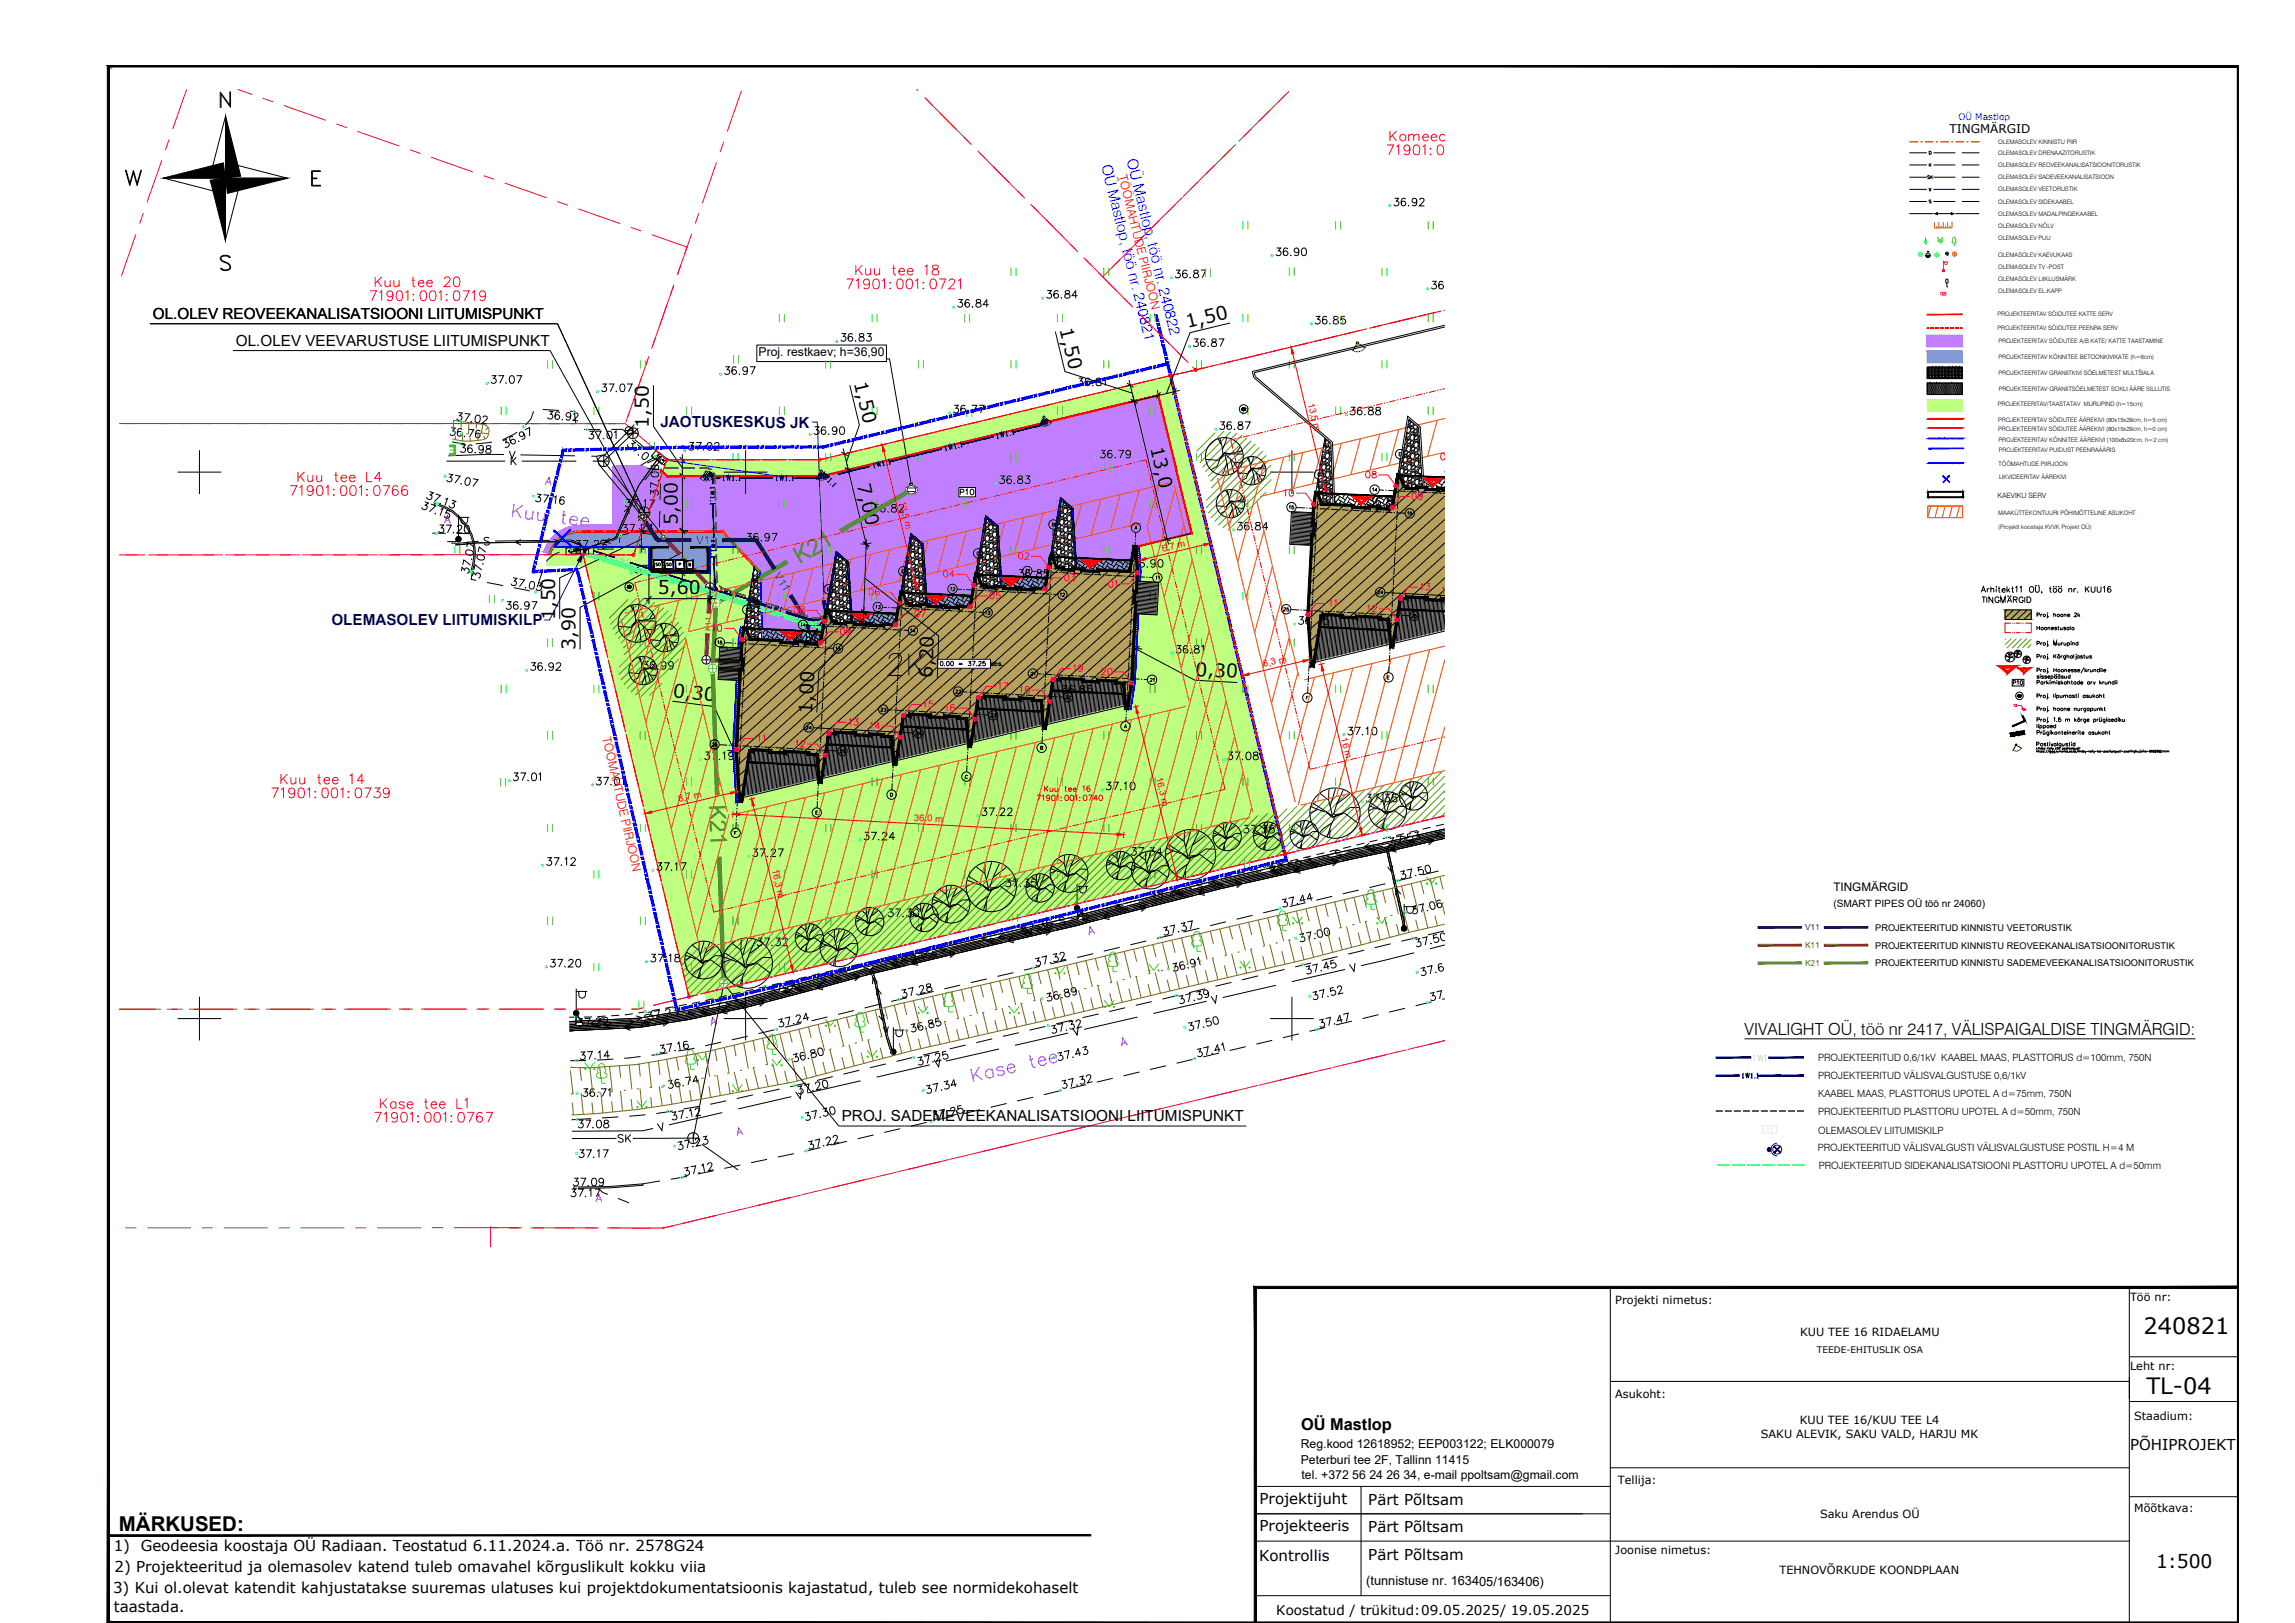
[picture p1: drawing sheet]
<svg xmlns="http://www.w3.org/2000/svg" width="420mm" height="297mm" viewBox="0 0 420 297" stroke-linecap="round" stroke-linejoin="round" font-family="sans-serif">
<defs><g id="words">
<text font-size="7.5" x="161.6" y="124.9">2K</text>
<g font-size="4.9" fill="#ff003f">
<text x="67.7" y="53.6">Kuu tee 20</text>
<text x="53.6" y="89.3">Kuu tee L4</text>
<text x="50.4" y="144.6">Kuu tee 14</text>
</g>
<text font-size="4.4" fill="#0f0" x="174.3" y="57.5">36.84</text>
<g font-size="4.4" fill="#ff003f">
<text x="257.5" y="92.8">09</text>
<text x="171.8" y="106.9">04</text>
<text x="185.6" y="103.7">02</text>
<text x="194" y="107.6">03</text>
<text x="144.6" y="113.6">08</text>
<text x="259.3" y="109.4">13</text>
<text x="199.3" y="124.2" transform="rotate(-90 199.3 124.2)">19</text>
<text x="200.7" y="124.9">20</text>
<text x="154.5" y="134.1">13</text>
<text x="158.4" y="134.8">14</text>
</g>
<text font-size="4.4" x="153.1" y="117.5">09</text>
<g font-size="4.2" fill="#3f7f00">
<text x="146.4" y="103.3" transform="rotate(-30 146.4 103.3)">K21</text>
<text x="129.9" y="147.3" transform="rotate(88 129.9 147.3)">K21</text>
</g>
<g font-size="4.1">
<text x="392.5" y="244.2">240821</text>
<text x="393" y="255.1">TL-04</text>
</g>
<g font-size="4" fill="#ff003f">
<text x="249.1" y="88.5">08</text>
<text x="234.2" y="92.1">10</text>
<text x="158" y="110.1">06</text>
<text x="166.5" y="113.9">07</text>
<text x="180.3" y="110.8">05</text>
<text x="202.1" y="108.7">01</text>
<text x="242.4" y="112.2">11</text>
<text x="249.4" y="113.2">12</text>
<text x="129.5" y="116.8">10</text>
<text x="168.3" y="130.5">15</text>
<text x="172.2" y="131.2">16</text>
<text x="182" y="127.4">17</text>
<text x="185.9" y="128.1">18</text>
<text x="141.1" y="136.9" transform="rotate(-90 141.1 136.9)">11</text>
<text x="144.6" y="137.9">12</text>
</g>
<text font-size="4" x="249.4" y="147.8">37.35</text>
<text font-size="3.7" x="21.8" y="280.2">MÄRKUSED:</text>
<text font-size="3.5" fill="#f00" x="240.2" y="88.5">F</text>
<text font-size="3.5" fill="#ff003f" x="265.6" y="85.4" transform="rotate(-90 265.6 85.4)">06</text>
<g font-size="3.5">
<text x="235.3" y="94.5">15</text>
<text x="250.5" y="91.4">14</text>
<text x="259.6" y="95.6" transform="rotate(-90 259.6 95.6)">15</text>
<text x="177.8" y="103">C</text>
<text x="187" y="106.2">11</text>
<text x="210.6" y="107.2">11</text>
<text x="173.2" y="109.4">12</text>
<text x="193.3" y="110.4">12</text>
<text x="234.2" y="113.2">25</text>
<text x="251.2" y="110.1">24</text>
<text x="130.5" y="119.2">15</text>
<text x="145.7" y="116.1">14</text>
<text x="165.8" y="117.1">14</text>
<text x="257.5" y="114.3">25</text>
<text x="152" y="120.3">15</text>
<text x="187.7" y="124.9">21</text>
<text x="209.5" y="125.9">21</text>
<text x="252.9" y="125.6">E</text>
<text x="160.5" y="131.6">23</text>
<text x="173.9" y="128.1">22</text>
<text x="194" y="129.1">22</text>
<text x="129.5" y="137.9">25</text>
<text x="146.8" y="134.8">24</text>
<text x="166.9" y="135.8">24</text>
<text x="180.6" y="132.6">23</text>
<text x="152.8" y="139">25</text>
</g>
<g font-size="3.4">
<text x="194" y="60.2" transform="rotate(77 194 60.2)">1,50</text>
<text x="217.4" y="60.1" transform="rotate(-14 217.4 60.1)">1,50</text>
<text x="156.3" y="70" transform="rotate(76 156.3 70)">1,50</text>
<text x="118.8" y="78.3" transform="rotate(-90 118.8 78.3)">1,50</text>
<text x="210.5" y="81.9" transform="rotate(77 210.5 81.9)">13,0</text>
<text x="156.8" y="88.8" transform="rotate(76 156.8 88.8)">7,00</text>
<text x="124.1" y="96.1" transform="rotate(-90 124.1 96.1)">5,00</text>
<text x="101.6" y="113.5" transform="rotate(-90 101.6 113.5)">1,50</text>
<text x="120.5" y="108.7">5,60</text>
<text x="105.3" y="119" transform="rotate(-90 105.3 119)">3,90</text>
<text x="170.7" y="124.1" transform="rotate(-88 170.7 124.1)">6,20</text>
<text x="218.8" y="123.7" transform="rotate(3 218.8 123.7)">0,30</text>
<text x="123.1" y="127.5" transform="rotate(7 123.1 127.5)">0,30</text>
<text x="148.7" y="130.6" transform="rotate(-87 148.7 130.6)">1,00</text>
<text x="394.8" y="287">1:500</text>
</g>
<g font-size="3.1">
<text x="206.7" y="98.1">A</text>
<text x="119.2" y="104.8">SO</text>
<text x="121" y="104.8">SO</text>
<text x="125.2" y="104.8">B</text>
<text x="159.5" y="112.5">13</text>
<text x="179.6" y="113.6">13</text>
<text x="238.1" y="129.1">F</text>
<text x="367.9" y="135.8">SO</text>
<text x="175.7" y="143.6">C</text>
<text x="189.4" y="138.3">B</text>
<text x="319.4" y="189.4">VIVALIGHT OÜ, töö nr 2417, VÄLISPAIGALDISE TINGMÄRGID:</text>
</g>
<g font-size="3.1" fill="#ff003f">
<text x="265.6" y="110.1" transform="rotate(-90 265.6 110.1)">14</text>
<text x="367.6" y="130.5">12</text>
</g>
<text font-size="3" x="238.2" y="261.7">OÜ Mastlop</text>
<g font-size="2.8" fill="#00f">
<text x="206.2" y="29.3" transform="rotate(76 206.2 29.3)">OÜ Mastlop, töö nr. 240822</text>
<text x="201.6" y="30.3" transform="rotate(76 201.6 30.3)">OÜ Mastlop, töö nr. 240821</text>
</g>
<g font-size="2.8">
<text x="28" y="58.4">OL.OLEV REOVEEKANALISATSIOONI LIITUMISPUNKT</text>
<text x="43.2" y="63.3">OL.OLEV VEEVARUSTUSE LIITUMISPUNKT</text>
<text x="154.1" y="205.2">PROJ. SADEMEVEEKANALISATSIOONI LIITUMISPUNKT</text>
<text x="390" y="265.3">PÕHIPROJEKT</text>
<text x="230.6" y="275.2">Projektijuht</text>
<text x="250.5" y="275.4">Pärt Põltsam</text>
<text x="230.6" y="280.2">Projekteeris</text>
<text x="250.5" y="280.4">Pärt Põltsam</text>
<text x="20.8" y="283.8">1)</text>
<text x="21" y="287.7">2) Projekteeritud ja olemasolev katend tuleb omavahel kõrguslikult kokku viia</text>
<text x="25.8" y="283.8">Geodeesia koostaja OÜ Radiaan. Teostatud 6.11.2024.a. Töö nr. 2578G24</text>
<text x="230.5" y="285.8">Kontrollis</text>
<text x="250.5" y="285.4">Pärt Põltsam</text>
<text x="20.7" y="291.6">3) Kui ol.olevat katendit kahjustatakse suuremas ulatuses kui projektdokumentatsioonis kajastatud, tuleb see normidekohaselt</text>
<text x="20.8" y="295">taastada.</text>
</g>
<g font-size="2.8" fill="#000095">
<text x="120.9" y="78.2">JAOTUSKESKUS JK</text>
<text x="60.7" y="114.4">OLEMASOLEV LIITUMISKILP</text>
</g>
<text font-size="2.6" fill="#ff0" x="368.7" y="135.5">P</text>
<text font-size="2.5" x="233.7" y="295.6">Koostatud / trükitud:09.05.2025/ 19.05.2025</text>
<text font-size="2.3" x="250.1" y="290">(tunnistuse nr. 163405/163406)</text>
<g font-size="2.2">
<text x="356.9" y="24.3">TINGMÄRGID</text>
<text x="138.9" y="65.2">Proj. restkaev; h=36,90</text>
<text x="335.6" y="163.1">TINGMÄRGID</text>
<text x="238.1" y="265.1">Reg.kood 12618952; EEP003122; ELK000079</text>
<text x="238.1" y="268">Peterburi tee 2F, Tallinn 11415</text>
<text x="238.3" y="270.6">tel. +372 56 24 26 34, e-mail ppoltsam@gmail.com</text>
</g>
<g font-size="2.2" fill="#f00">
<text x="204.7" y="32.2" transform="rotate(76 204.7 32.2)">TÖÖMAHTUDE PIIRJOON</text>
<text x="110.3" y="135" transform="rotate(77 110.3 135)">TÖÖMAHTUDE PIIRJOON</text>
</g>
<g font-size="2.1" fill="#003f7f">
<text x="127.4" y="99.6">V11</text>
<text x="141.6" y="105.3" transform="rotate(58 141.6 105.3)">V11</text>
</g>
<g font-size="2.1">
<text x="295.7" y="238.6">Projekti nimetus:</text>
<text x="390" y="238">Töö nr:</text>
<text x="329.5" y="244.5">KUU TEE 16 RIDAELAMU</text>
<text x="390" y="250.7">Leht nr:</text>
<text x="295.7" y="255.8">Asukoht:</text>
<text x="322.4" y="263.1">SAKU ALEVIK, SAKU VALD, HARJU MK</text>
<text x="329.5" y="260.7">KUU TEE 16/KUU TEE L4</text>
<text x="390.7" y="260">Staadium:</text>
<text x="296.2" y="271.6">Tellija:</text>
<text x="333.2" y="277.9">Saku Arendus OÜ</text>
<text x="390.7" y="276.8">Mõõtkava:</text>
<text x="295.7" y="284.4">Joonise nimetus:</text>
<text x="325.8" y="288">TEHNOVÕRKUDE KOONDPLAAN</text>
</g>
<g font-size="1.8">
<text x="335.6" y="166">(SMART PIPES OÜ töö nr 24060)</text>
<text x="332.8" y="194.2">PROJEKTEERITUD 0,6/1kV KAABEL MAAS, PLASTTORUS d=100mm, 750N</text>
<text x="332.8" y="197.5">PROJEKTEERITUD VÄLISVALGUSTUSE 0,6/1kV</text>
<text x="332.8" y="200.8">KAABEL MAAS, PLASTTORUS UPOTEL A d=75mm, 750N</text>
<text x="332.8" y="207.5">OLEMASOLEV LIITUMISKILP</text>
<text x="332.8" y="204">PROJEKTEERITUD PLASTTORU UPOTEL A d=50mm, 750N</text>
<text x="332.8" y="210.7">PROJEKTEERITUD VÄLISVALGUSTI VÄLISVALGUSTUSE POSTIL H=4 M</text>
<text x="333" y="214">PROJEKTEERITUD SIDEKANALISATSIOONI PLASTTORU UPOTEL A d=50mm</text>
</g>
<text font-size="1.7" fill="#00f" x="358.5" y="21.9">OÜ Mastlop</text>
<g font-size="1.7" fill="#f00">
<text x="239.4" y="73.9" transform="rotate(77 239.4 73.9)">13,5 m</text>
<text x="164.6" y="91.8" transform="rotate(76 164.6 91.8)">13,5 m</text>
<text x="212.9" y="101" transform="rotate(-13 212.9 101)">6,7 m</text>
<text x="231.4" y="122.1" transform="rotate(-14 231.4 122.1)">6,3 m</text>
<text x="245.5" y="135.1" transform="rotate(76 245.5 135.1)">16 m</text>
<text x="211.6" y="142.4" transform="rotate(77 211.6 142.4)">16,3 m</text>
<text x="124.3" y="146.8" transform="rotate(-13 124.3 146.8)">8,7 m</text>
<text x="167.3" y="150.2" transform="rotate(3 167.3 150.2)">36,0 m</text>
<text x="141.3" y="159.3" transform="rotate(76 141.3 159.3)">16,3 m</text>
</g>
<g font-size="1.7">
<text x="343.3" y="173.6">PROJEKTEERITUD KINNISTU REOVEEKANALISATSIOONITORUSTIK</text>
<text x="343.3" y="170.4">PROJEKTEERITUD KINNISTU VEETORUSTIK</text>
<text x="343.3" y="176.9">PROJEKTEERITUD KINNISTU SADEMEVEEKANALISATSIOONITORUSTIK</text>
<text x="332.6" y="247.6">TEEDE-EHITUSLIK OSA</text>
</g>
<text font-size="1.5" fill="#7f3f00" x="330.5" y="173.6">K11</text>
<text font-size="1.5" fill="#003f7f" x="330.5" y="170.3">V11</text>
<text font-size="1.5" fill="#3f7f00" x="330.5" y="176.8">K21</text>
<text font-size="1.5" fill="#000095" x="320.7" y="194.1">1W1</text>
<g font-size="1.4" fill="#7f3f00">
<text x="124.5" y="102.2" transform="rotate(47 124.5 102.2)">K11</text>
<text x="130.1" y="115.4" transform="rotate(-87 130.1 115.4)">K11</text>
</g>
<text font-size="1.3" x="365.7" y="91.1">KAEVIKU SERV</text>
<g font-size="1.3" fill="#000095">
<text x="112.5" y="102.6" transform="rotate(18 112.5 102.6)">1W1</text>
<text x="119.7" y="104.8" transform="rotate(18 119.7 104.8)">1W1</text>
<text x="126.8" y="107.2" transform="rotate(18 126.8 107.2)">1W1</text>
<text x="133.9" y="109.4" transform="rotate(18 133.9 109.4)">1W1</text>
<text x="141.1" y="111.7" transform="rotate(18 141.1 111.7)">1W1</text>
<text x="177.1" y="113.5" transform="rotate(-34 177.1 113.5)">1W1</text>
<text x="184.6" y="113.9" transform="rotate(-24 184.6 113.9)">1W1</text>
<text x="191.2" y="110.2" transform="rotate(-36 191.2 110.2)">1W1</text>
<text x="156" y="115.3" transform="rotate(4 156 115.3)">1W1</text>
<text x="164.3" y="115.2" transform="rotate(-21 164.3 115.2)">1W1</text>
<text x="165.6" y="116.4" transform="rotate(4 165.6 116.4)">1W1</text>
<text x="169.9" y="116.1" transform="rotate(-7 169.9 116.1)">1W1</text>
<text x="177.4" y="116.2" transform="rotate(-11 177.4 116.2)">1W1</text>
</g>
<g font-size="1.1">
<text x="365.8" y="28.3">OLEMASOLEV DRENAAZITORUSTIK</text>
<text x="365.8" y="26.3">OLEMASOLEV KINNISTU PIIR</text>
<text x="365.8" y="30.6">OLEMASOLEV REOVEEKANALISATSIOONITORUSTIK</text>
<text x="365.8" y="32.8">OLEMASOLEV SADEVEEKANALISATSIOON</text>
<text x="365.8" y="35">OLEMASOLEV VEETORUSTIK</text>
<text x="365.8" y="41.8">OLEMASOLEV NÕLV</text>
<text x="365.8" y="39.6">OLEMASOLEV MADALPINGEKAABEL</text>
<text x="365.8" y="37.3">OLEMASOLEV SIDEKAABEL</text>
<text x="365.8" y="47">OLEMASOLEV KAEVUKAAS</text>
<text x="365.8" y="44">OLEMASOLEV PUU</text>
<text x="365.8" y="49.2">OLEMASOLEV TV -POST</text>
<text x="365.8" y="51.4">OLEMASOLEV LIIKLUSMÄRK</text>
<text x="365.8" y="53.6">OLEMASOLEV EL.KAPP</text>
<text x="365.7" y="57.9">PROJEKTEERITAV SÕIDUTEE KATTE SERV</text>
<text x="365.7" y="60.4">PROJEKTEERITAV SÕIDUTEE PEENRA SERV</text>
<text x="365.9" y="62.8">PROJEKTEERITAV SÕIDUTEE A/B KATE/ KATTE TAASTAMINE</text>
<text x="365.9" y="65.8">PROJEKTEERITAV KÕNNITEE BETOONKIVIKATE (h=6cm)</text>
<text x="365.9" y="68.7">PROJEKTEERITAV GRANIITKIVI SÕELMETEST MULTŠIALA</text>
<text x="365.9" y="71.6">PROJEKTEERITAV GRANIITSÕELMETEST SOKLI ÄÄRE SILLUTIS</text>
<text x="365.8" y="74.3">PROJEKTEERITAV/TAASTATAV MURUPIND (h=15cm)</text>
<text x="365.8" y="77.2">PROJEKTEERITAV SÕIDUTEE ÄÄREKIVI (80x15x29cm, h=5 cm)</text>
<text x="365.8" y="78.9">PROJEKTEERITAV SÕIDUTEE ÄÄREKIVI (80x15x29cm, h=0 cm)</text>
<text x="365.9" y="80.8">PROJEKTEERITAV KÕNNITEE ÄÄREKIVI (100x8x20cm, h=2 cm)</text>
<text x="366" y="82.7">PROJEKTEERITAV PUIDUST PEENRAÄÄRIS</text>
<text x="365.9" y="85.4">TÖÖMAHTUDE PIIRJOON</text>
<text x="366" y="87.7">LIKVIDEERITAV ÄÄREKIVI</text>
<text x="365.8" y="94.2">MAAKÜTTEKONTUURI PÕHIMÕTTELINE ASUKOHT</text>
<text x="365.8" y="96.7">(ProjektI koostaja KVVK Projekt OÜ)</text>
</g>
<g font-size="1" fill="#0ff">
<text x="109.6" y="102.6" transform="rotate(13 109.6 102.6)">/</text>
<text x="111.5" y="102.6" transform="rotate(18 111.5 102.6)">/</text>
<text x="112.5" y="103.2" transform="rotate(14 112.5 103.2)">/</text>
<text x="114.3" y="104.1" transform="rotate(18 114.3 104.1)">/</text>
<text x="116.2" y="104.1" transform="rotate(18 116.2 104.1)">/</text>
<text x="116.9" y="104.7" transform="rotate(18 116.9 104.7)">//</text>
<text x="119.1" y="105.8" transform="rotate(17 119.1 105.8)">/</text>
<text x="121" y="105.6" transform="rotate(18 121 105.6)">/</text>
<text x="121.7" y="106.2" transform="rotate(18 121.7 106.2)">//</text>
<text x="123.9" y="107.1" transform="rotate(17 123.9 107.1)">/</text>
<text x="125.8" y="107.1" transform="rotate(18 125.8 107.1)">/</text>
<text x="126.5" y="107.7" transform="rotate(17 126.5 107.7)">/</text>
<text x="128.7" y="108.6" transform="rotate(18 128.7 108.6)">/</text>
<text x="130.6" y="108.6" transform="rotate(17 130.6 108.6)">/</text>
<text x="131.6" y="109.1" transform="rotate(13 131.6 109.1)">/</text>
<text x="133.4" y="110.1" transform="rotate(18 133.4 110.1)">/</text>
<text x="135.3" y="110.1" transform="rotate(14 135.3 110.1)">/</text>
<text x="136" y="110.7" transform="rotate(18 136 110.7)">//</text>
<text x="138.2" y="111.6" transform="rotate(18 138.2 111.6)">/</text>
<text x="140.1" y="111.6" transform="rotate(18 140.1 111.6)">/</text>
<text x="140.8" y="112.2" transform="rotate(18 140.8 112.2)">//</text>
<text x="143" y="113.1" transform="rotate(14 143 113.1)">/</text>
<text x="144.9" y="113.1" transform="rotate(17 144.9 113.1)">/</text>
<text x="145.9" y="113.6" transform="rotate(17 145.9 113.6)">/</text>
<text x="180.4" y="111.6" transform="rotate(-51 180.4 111.6)">/</text>
<text x="185.5" y="113.9" transform="rotate(-23 185.5 113.9)">/</text>
<text x="189.9" y="111.3" transform="rotate(-32 189.9 111.3)">/</text>
<text x="193.9" y="108.2" transform="rotate(-42 193.9 108.2)">/</text>
<text x="147.7" y="114.6" transform="rotate(17 147.7 114.6)">/</text>
<text x="157.2" y="115.9" transform="rotate(5 157.2 115.9)">/</text>
<text x="158.1" y="116.4" transform="rotate(5 158.1 116.4)">/</text>
<text x="158.5" y="116.2" transform="rotate(4 158.5 116.2)">/</text>
<text x="163" y="116.7" transform="rotate(4 163 116.7)">//</text>
<text x="165.2" y="115" transform="rotate(-27 165.2 115)">/</text>
<text x="168" y="117.1" transform="rotate(4 168 117.1)">/</text>
<text x="171.8" y="116.7" transform="rotate(-9 171.8 116.7)">/</text>
<text x="176" y="117" transform="rotate(-9 176 117)">/</text>
<text x="176.5" y="114.9" transform="rotate(-27 176.5 114.9)">/</text>
<text x="180.9" y="115.7" transform="rotate(-18 180.9 115.7)">/</text>
</g>
<g font-size=".5" fill="#0ff">
<text x="316.8" y="213.4">/</text>
<text x="319.6" y="213.4">/</text>
<text x="322.3" y="213.4">/</text>
<text x="325.1" y="213.4">/</text>
<text x="327.8" y="213.4">/</text>
</g>
</g></defs>
<!-- layer: TL+hatch-haljastus -->
<g fill="#bf7fff" stroke="#bf7fff" stroke-width=".18">
<path d="M155.4 86l56.7-13.6 3.2 13.6z"/>
<path d="M196.9 100.1h10.7l-.4 2z"/>
<path d="M183.1 101.8h9.2l-.6 3.5z"/>
<path d="M169.4 104.9h9.2l-.6 3.8z"/>
<path d="M155.7 108.4h9.2l-.6 3.5z"/>
<path d="M139.5 111.7h11.7l-.5 3.4z"/>
<path d="M112.2 85.4l5-.2 .6 .2z"/>
<path d="M105.9 96.2h12z"/>
<path d="M99.5 101h1.1z"/>
<path d="M155.4 86l60.2 1.2-.3-1.2zM150.4 87.2l5-1.2 60.2 1.2z"/>
<path d="M121 87.2l95.6 3.8-1-3.8zM121 87.2l95.6 3.8h-96.9z"/>
<path d="M194.1 91l22.9 2-.4-2zM194.1 91l22.9 2h-20.6z"/>
<path d="M119.7 91l73.9 3.3 .5-3.3zM119.7 91l73.9 3.3h-75.1z"/>
<path d="M180.4 94.3l12.9 2 .3-2zM180.4 94.3l12.9 2h-10.6z"/>
<path d="M118.5 94.3l61.5 2.9 .4-2.9zM118.5 94.3l61.5 2.9h-62.5z"/>
<path d="M196.4 93l21.7 4.6-1.1-4.6zM196.4 93l21.7 4.6h-21.4z"/>
<path d="M132.3 97.2l47.6 .4 .1-.4zM132.3 97.2l47.6 .4h-47.1z"/>
<path d="M166.8 97.6l12.8 2 .3-2zM166.8 97.6l12.8 2h-10.6z"/>
<path d="M196.7 97.6l11.3 2.5 10.1-2.5zM196.7 97.6l11.3 2.5h-11.1z"/>
<path d="M196.9 100.1h10.7zM196.9 100.1h11.1z"/>
<path d="M132.8 97.6l33.4 3.3 .6-3.3zM132.8 97.6l33.4 3.3h-30.4z"/>
<path d="M182.7 96.3l9.6 5.5 1-5.5zM182.7 96.3l9.6 5.5h-9.2z"/>
<path d="M196.9 100.1l.1 2h10.2zM197 102.1h10.2v.5z"/>
<path d="M153.1 100.9l12.8 2 .3-2zM153.1 100.9l12.8 2h-10.6z"/>
<path d="M135.8 100.9l16.8 2.7 .5-2.7zM135.8 100.9l16.8 2.7h-14.3z"/>
<path d="M138.3 103.6l14.1 1 .2-1zM138.3 103.6l14.1 1h-13.1z"/>
<path d="M169 99.6l9.6 5.3 1-5.3zM169 99.6l9.6 5.3h-9.2z"/>
<path d="M183.1 101.8l.2 3.5h8.4zM183.3 105.3h8.4l-.1 .5z"/>
<path d="M155.3 102.9l9.6 5.5 1-5.5zM155.3 102.9l9.6 5.5h-9.2z"/>
<path d="M169.4 104.9l.2 3.8h8.4zM169.6 108.7h8.4l-.1 .4z"/>
<path d="M139.3 104.6l12.1 6.3 1-6.3zM139.3 104.6l12.1 6.3h-11.9z"/>
<path d="M139.5 110.9l11.7 .8 .2-.8zM139.5 110.9l11.7 .8h-11.7z"/>
<path d="M155.7 108.4l.2 3.5h8.4zM155.9 111.9h8.4v.5z"/>
<path d="M139.5 111.7l.1 3.4h11.1zM139.6 115.1h11.1l-.1 .6z"/>
<path d="M112.2 85.4l6.8 .4-1.2-.4zM112.2 85.4l6.8 .4h-6.8z"/>
<path d="M112.2 85.8l8.7 .2-1.9-.2zM112.2 85.8l8.7 .2h-8.7z"/>
<path d="M112.2 86l9.9 1.2-1.2-1.2zM112.2 86l9.9 1.2h-9.9z"/>
<path d="M112.2 87.2l8.5 .9 1.4-.9zM112.2 87.2l8.5 .9h-8.5z"/>
<path d="M112.2 88.1l5.7 8 2.8-8zM112.2 88.1l5.7 8h-5.7z"/>
<path d="M106.2 96.1l11.7 .1zM105.9 96.2h12zM105.7 96.2h12.2z"/>
<path d="M105.7 96.2h12.2zM105.4 96.2h12.5z"/>
<path d="M105.4 96.2h12.5zM105.1 96.3h12.8z"/>
<path d="M105.1 96.3h12.8zM104.8 96.3h13z"/>
<path d="M104.8 96.3h13zM104.6 96.4h13.2z"/>
<path d="M104.6 96.4h13.2zM104.3 96.4h13.5z"/>
<path d="M104.3 96.4h13.5zM104.1 96.5h13.7z"/>
<path d="M104.1 96.5h13.7zM103.8 96.6h13.9z"/>
<path d="M103.8 96.6l13.9 .1v-.1zM103.5 96.7l.3-.1 13.9 .1z"/>
<path d="M103.5 96.7l14.2 .1v-.1zM103.3 96.8l.2-.1 14.2 .1z"/>
<path d="M103.3 96.8l14.3 .1 .1-.1zM103 96.9l.3-.1 14.3 .1z"/>
<path d="M103 96.9l14.6 .2v-.2zM102.8 97.1l.2-.2 14.6 .2z"/>
<path d="M102.8 97.1l14.7 .1 .1-.1zM102.6 97.2l.2-.1 14.7 .1z"/>
<path d="M102.6 97.2h3.6zM102.6 97.2h3.4z"/>
<path d="M102.6 97.2h3.4zM102.6 97.2h3.1z"/>
<path d="M102.6 97.2h3.1zM102.6 97.2h3z"/>
<path d="M102.6 97.2h3zM102.5 97.2h2.9z"/>
<path d="M102.5 97.2h2.9zM102.5 97.2h2.7z"/>
<path d="M102.5 97.2h2.7zM102.4 97.3h2.5z"/>
<path d="M102.4 97.3h2.5zM102.4 97.3l2.3 .1z"/>
<path d="M102.3 97.4h2.4zM102.3 97.4h2.4z"/>
<path d="M102.3 97.4h2.4zM102.2 97.4h2.2z"/>
<path d="M102.2 97.4h2.2zM102.1 97.5h2.1z"/>
<path d="M102.1 97.5h2.1zM102.1 97.5h2.1z"/>
<path d="M102.1 97.5h2.1zM101.9 97.6h2z"/>
<path d="M101.9 97.6h2zM101.9 97.6l1.9 .1z"/>
<path d="M101.9 97.7h1.9zM101.8 97.7h1.9z"/>
<path d="M101.8 97.7l1.6 .1 .3-.1zM101.7 97.8l.1-.1 1.6 .1z"/>
<path d="M101.7 97.8h1.7zM101.7 97.8h1.7z"/>
<path d="M101.7 97.8l1.5 .2 .2-.2zM101.7 97.8l1.5 .2h-1.7z"/>
<path d="M101.5 98h1.7zM101.5 98h1.6z"/>
<path d="M101.5 98h1.6zM101.5 98l1.5 .1z"/>
<path d="M101.4 98.1l1.4 .1 .2-.1zM101.4 98.1l1.4 .1h-1.5z"/>
<path d="M101.3 98.2h1.5zM101.3 98.2h1.5z"/>
<path d="M101.2 98.2l1.4 .2 .2-.2zM101.1 98.4l.1-.2 1.4 .2z"/>
<path d="M101.1 98.4h1.5zM101.1 98.4h1.4z"/>
<path d="M101.1 98.4l1.3 .2 .1-.2zM101.1 98.4l1.3 .2h-1.5z"/>
<path d="M100.9 98.6h1.5zM100.9 98.6h1.4z"/>
<path d="M100.9 98.6l1.3 .1 .1-.1zM100.9 98.6l1.3 .1h-1.4z"/>
<path d="M100.8 98.7l1.2 .1 .2-.1zM100.8 98.7l1.2 .1h-1.3z"/>
<path d="M100.7 98.8h1.3zM100.7 98.8l1.3 .1h-1.4z"/>
<path d="M100.6 98.9l1.2 .2 .2-.2zM100.6 98.9l1.2 .2h-1.3z"/>
<path d="M100.5 99.1h1.3zM100.5 99.1h1.3z"/>
<path d="M100.5 99.1l1.1 .2 .2-.2zM100.5 99.1l1.1 .2h-1.2z"/>
<path d="M100.4 99.3h1.2zM100.4 99.3h1.2z"/>
<path d="M100.4 99.3l1.1 .2 .1-.2zM100.4 99.3l1.1 .2h-1.3zM100.2 99.5h1.3zM100.2 99.5h1.3z"/>
<path d="M100.2 99.5l1.1 .2 .2-.2zM100.2 99.5l1.1 .2h-1.2z"/>
<path d="M100.1 99.7h1.2zM100.1 99.7l1.2 .1z"/>
<path d="M100.1 99.8l1.1 .1 .1-.1zM100.1 99.8l1.1 .1h-1.2z"/>
<path d="M100 99.9h1.2zM100 99.9l1.1 .1z"/>
<path d="M100 100l1 .1 .1-.1zM100 100l1 .1h-1.1z"/>
<path d="M99.9 100.1l1.1 .2v-.2zM99.9 100.1l1.1 .2h-1.2z"/>
<path d="M99.8 100.3l1.1 .1 .1-.1zM99.8 100.3l1.1 .1h-1.1z"/>
<path d="M99.8 100.4l1 .1 .1-.1zM99.8 100.4l1 .1h-1.1z"/>
<path d="M99.7 100.5l1.1 .1v-.1zM99.7 100.5l1.1 .1h-1.1z"/>
<path d="M99.7 100.6l1 .2 .1-.2zM99.7 100.6l1 .2h-1.1z"/>
<path d="M99.6 100.8l1.1 .1v-.1zM99.6 100.8l1.1 .1h-1.1z"/>
<path d="M99.6 100.9l1 .1 .1-.1zM99.6 100.9l1 .1h-1.1z"/>
<path d="M99.5 101l1.1 .1zM99.8 101.1h.8l-.1 .3z"/>
<path d="M352.8 61.4l6.4 2v-2zM352.8 61.4l6.4 2h-6.4z"/>
</g>
<g fill="#bfff7f" stroke="#bfff7f" stroke-width=".18">
<path d="M199.2 72.4l15.1-3.7 .9 3.7z"/>
<path d="M208.4 112.4l3.4 .2h-3.4z"/>
<path d="M135.6 114.8h.6z"/>
<path d="M131.8 118.4h3.4v.2z"/>
<path d="M188.8 133.3l2.2-.5-.1 .5z"/>
<path d="M175.1 136.6l2.1-.5 .1 .5z"/>
<path d="M161.5 139.9l2.1-.6v.6z"/>
<path d="M147.8 143.1l2.1-.5v.5z"/>
<path d="M135.3 146.6h.5z"/>
<path d="M119.9 156.3h115.4l-22 5.3z"/>
<path d="M130 181.5l5.7-1.4 .3 1.4z"/>
<path d="M130 181.5h6l-.9 .2z"/>
<path d="M189.9 77.7l22.2-5.3h-12.9zM177.1 77.7l22.1-5.3-9.3 5.3z"/>
<path d="M162.9 84.1l27-6.4h-12.8zM150.1 84.1l27-6.4-14.2 6.4z"/>
<path d="M212.1 72.4l6.3 13.6-3.2-13.6zM212.1 72.4l6.3 13.6h-3.1z"/>
<path d="M122.1 84.1l28.3 3.1 12.5-3.1zM122.1 84.1l28.3 3.1h-29.4z"/>
<path d="M215.3 86l5.9 11.6-2.8-11.6zM215.3 86l5.9 11.6h-3.1z"/>
<path d="M218.1 97.6l3.7 2.4-.6-2.4zM208.6 100l9.5-2.4 3.7 2.4z"/>
<path d="M208.6 100l13.2 .1v-.1zM208.6 100l13.2 .1h-13.2z"/>
<path d="M101.4 100.1l17.4 3.3v-3.3zM101.4 100.1l17.4 3.3h-18.8z"/>
<path d="M130 100.1l8.1 3.7-3.4-3.7zM130 100.1l8.1 3.7h-8.1z"/>
<path d="M208.6 100.1l14.3 4.7-1.1-4.7zM208.6 100.1l14.3 4.7h-14.1z"/>
<path d="M130 103.8l7.9 1.2 .2-1.2zM130 103.8l7.9 1.2h-7.9z"/>
<path d="M107.2 103.4l11.6 1.6v-1.6zM107.2 103.4l11.6 1.6h-11.2z"/>
<path d="M208.8 104.8l14.5 1.6-.4-1.6zM208.8 104.8l14.5 1.6h-14.6z"/>
<path d="M208.7 106.4l14.7 .2-.1-.2zM208.7 106.4l14.7 .2h-11.2z"/>
<path d="M212.2 106.6l12.6 5.8-1.4-5.8zM212.2 106.6l12.6 5.8h-13z"/>
<path d="M211.8 112.4l13 .2v-.2zM211.8 112.4l13 .2h-13z"/>
<path d="M107.6 105l28.6 9.8 1.7-9.8zM107.6 105l28.6 9.8h-26.3z"/>
<path d="M109.9 114.8l25.4 2.2 .3-2.2zM109.9 114.8l25.4 2.2h-24.9z"/>
<path d="M110.4 117l24.8 1.4 .1-1.4zM110.4 117l24.8 1.4h-24.4z"/>
<path d="M110.8 118.4l20.7 6 .3-6zM110.8 118.4l20.7 6h-19.3z"/>
<path d="M112.2 124.4l22.7 .2-3.4-.2zM112.2 124.4l22.7 .2h-22.6z"/>
<path d="M208.4 112.6l19.4 12.4-3-12.4zM208.4 112.6l19.4 12.4h-20z"/>
<path d="M206 129.2l.1 .5zM203.7 129.7l2.3-.5 .1 .5z"/>
<path d="M207.8 125l21.1 4.7-1.1-4.7zM207.8 125l21.1 4.7h-21.9z"/>
<path d="M203.7 129.7h2.7zM203.6 129.7h2.8z"/>
<path d="M207 129.7l21.9 .1zM207 129.7l21.9 .1z"/>
<path d="M203.6 129.7l3.4 .1zM203.5 129.8h3.5z"/>
<path d="M203.5 129.8l26.1 2.9-.7-2.9zM191.5 132.7l12-2.9 26.1 2.9z"/>
<path d="M191.5 132.7l38.3 .6-.2-.6zM191.5 132.7l38.3 .6h-38.4z"/>
<path d="M191.4 133.3h38.4zM190.9 133.3h38.9z"/>
<path d="M188.8 133.3h2.1zM188.6 133.3h2.3z"/>
<path d="M188.6 133.3l41.8 2.6-.6-2.6zM177.8 135.9l10.8-2.6 41.8 2.6z"/>
<path d="M177.8 135.9l52.8 .7-.2-.7zM177.8 135.9l52.8 .7h-52.9z"/>
<path d="M177.7 136.6h52.9zM177.3 136.6h53.3z"/>
<path d="M175.1 136.6h2.2zM174.9 136.6h2.4z"/>
<path d="M112.3 124.6l21.9 12.5 .7-12.5zM112.3 124.6l21.9 12.5h-18.9z"/>
<path d="M174.9 136.6l56.3 2.6-.6-2.6zM164.1 139.2l10.8-2.6 56.3 2.6z"/>
<path d="M164.1 139.2l67.3 .7-.2-.7zM164.1 139.2l67.3 .7h-67.4z"/>
<path d="M164 139.9h67.4zM164 139.9h67.4z"/>
<path d="M161.5 139.9h2.5zM161.4 139.9h2.6z"/>
<path d="M161.4 139.9l70.6 2.6-.6-2.6zM150.4 142.5l11-2.6 70.6 2.6z"/>
<path d="M150.4 142.5l81.7 .6-.1-.6zM150.4 142.5l81.7 .6h-81.8z"/>
<path d="M150.3 143.1l81.9 .1zM150.3 143.1l81.9 .1z"/>
<path d="M147.8 143.1l2.5 .1zM147.7 143.2h2.6z"/>
<path d="M147.7 143.2l85.1 2.8-.6-2.8zM135.9 146l11.8-2.8 85.1 2.8z"/>
<path d="M135.9 146l97.1 .6-.2-.6zM135.9 146l97.1 .6h-97.2z"/>
<path d="M135.8 146.6h97.2zM135.8 146.6h97.2z"/>
<path d="M115.3 137.1l19.5 9.5-.6-9.5zM115.3 137.1l19.5 9.5h-17.2z"/>
<path d="M135.3 146.6l97.7 .2v-.2zM134.8 146.8l.5-.2 97.7 .2z"/>
<path d="M117.6 146.6l17.2 .2v-.2zM117.6 146.6l17.2 .2h-17.2z"/>
<path d="M117.6 146.8l117.7 9.5-2.3-9.5zM117.6 146.8l117.7 9.5h-115.4z"/>
<path d="M119.9 156.3l1.2 5.3h92.2zM121.1 161.6h92.2l-87.2 20.8z"/>
<path d="M129 181.7h6.1l-5.1-.2zM129 181.7h6.1l-5.8 1.4z"/>
<path d="M352.9 73.2l6.4 2.1v-2.1zM352.9 73.2l6.4 2.1h-6.4z"/>
</g>
<path d="M352.9 73.2h6.4v2.1h-6.4zM101.4 100.1h17.4v4.9h11.2v-4.9h4.7l3.4 3.7-1.9 11.1-.6-.1-.3 2.2-.1 1.6-3.4-.2-.3 6 3.4 .2-.7 12.5 .6 9.7 1-.2 .1-.6 14-3.4v.5l.4 .1 .1-.7 13.2-3.2v.6h.4l.1-.7 13.1-3.1 .1 .5h.4l.1-.7 13.2-3.1-.1 .5h.5l.1-.6 14.5-3.5 .1 .5 .9 .1 .8-4.8 .6-12.6 3.4 .2 .4-6-3.5-.2 .1-1.6-.2-4.8 9.5-2.4-6-25.2-61.7 14.8h-29.4l1.1-3.1h28l64.2-15.4 21 87.6-109.2 26.1-18.9-79h-7.2zM129 181.7l6.7-1.6 .3 1.4-6.7 1.6z" fill="none" stroke="#bfff7f" stroke-width=".18"/>
<g fill="#7f9fff" stroke="#7f9fff" stroke-width=".18">
<path d="M183.3 105.4l8.3 .4h-8.3z"/>
<path d="M183.3 105.8h8.3l-.2 1.6z"/>
<path d="M139.6 115.1l11 .6h-11z"/>
<path d="M139.6 115.7h11l-.3 1.4z"/>
<path d="M155.9 111.9l8.4 .3h-8.3z"/>
<path d="M156 112.2h8.3l-.3 1.6z"/>
<path d="M169.6 108.7l8.4 .3h-8.3z"/>
<path d="M169.7 109h8.3l-.3 1.6z"/>
<path d="M197 102.1l10.2 .5h-10.2z"/>
<path d="M197 102.6h10.2l-.3 1.5z"/>
<path d="M183.3 105.8l.2 1.6h7.9zM183.5 107.4h7.9l-.1 .4z"/>
<path d="M139.6 115.7l.1 1.4h10.6zM139.7 117.1h10.6l-.1 .7z"/>
<path d="M156 112.2l.1 1.6h7.9zM156.1 113.8h7.9l-.1 .6z"/>
<path d="M169.7 109v1.6h8zM169.7 110.6h8l-.1 .5z"/>
<path d="M197 102.6l.1 1.5h9.8zM197.1 104.1h9.8l-.1 .5z"/>
<path d="M106.2 97.5h26zM106 97.5h26.2z"/>
<path d="M106 97.5h26.2zM105.7 97.5h26.5z"/>
<path d="M105.7 97.5h26.5zM105.5 97.5h26.7z"/>
<path d="M105.5 97.5h26.8zM105.2 97.5h27.1z"/>
<path d="M105.2 97.5l27.1 .1zM105 97.6h27.3z"/>
<path d="M105 97.6l27.4 .1zM104.7 97.7h27.7z"/>
<path d="M104.7 97.7h27.8zM104.5 97.7h28z"/>
<path d="M104.5 97.7l28 .1zM104.2 97.8h28.3z"/>
<path d="M104.2 97.8l28.4 .1-.1-.1zM104 97.9l.2-.1 28.4 .1z"/>
<path d="M104 97.9l28.7 .1-.1-.1zM103.8 98l.2-.1 28.7 .1z"/>
<path d="M103.8 98l29 .1-.1-.1zM103.5 98.1l.3-.1 29 .1z"/>
<path d="M103.5 98.1l29.4 .2-.1-.2zM103.3 98.3l.2-.2 29.4 .2z"/>
<path d="M103.3 98.3l29.8 .1-.2-.1zM103.1 98.4l.2-.1 29.8 .1z"/>
<path d="M103.1 98.4l30.1 .1-.1-.1zM102.9 98.5l.2-.1 30.1 .1z"/>
<path d="M102.9 98.5l30.5 .2-.2-.2zM102.7 98.7l.2-.2 30.5 .2z"/>
<path d="M102.7 98.7l30.8 .2-.1-.2zM102.5 98.9l.2-.2 30.8 .2z"/>
<path d="M102.5 98.9l31.2 .1-.2-.1zM102.3 99l.2-.1 31.2 .1z"/>
<path d="M102.3 99l31.5 .2-.1-.2zM102.1 99.2l.2-.2 31.5 .2z"/>
<path d="M102.1 99.2l31.9 .2-.2-.2zM102.1 99.2l31.9 .2h-32.1z"/>
<path d="M101.9 99.4l32.3 .2-.2-.2zM101.9 99.4l32.3 .2h-32.4z"/>
<path d="M101.8 99.6l32.6 .2-.2-.2zM101.8 99.6l32.6 .2h-32.8z"/>
<path d="M101.6 99.8l33 .2-.2-.2zM101.6 99.8l33 .2h-33.1z"/>
<path d="M119 100l10.8 4.8v-4.8zM119 100l10.8 4.8h-10.8z"/>
<path d="M352.8 64.3l6.4 2.1v-2.1zM352.8 64.3l6.4 2.1h-6.4z"/>
</g>
<path d="M352.8 64.3h6.4v2.1h-6.4zM106.2 97.4a5.7 5.7 0 0 0-4.7 2.6M106.2 97.5h26l2.4 2.5h-4.8v4.8h-10.8v-4.8h-17.5M139.6 115.1l11 .6-.4 2.1-10.5-.7zM155.9 111.9l8.4 .3-.4 2.2-7.8-.6zM169.6 108.7l8.4 .3-.4 2.1-7.9-.5zM183.3 105.4l8.4 .3-.4 2.1-7.9-.5zM183.3 105.4l8.3 .4-.3 2-7.8-.4zM197 102.1l10.2 .5-.4 2-9.7-.5z" fill="none" stroke="#7f9fff" stroke-width=".18"/>
<g fill="#00f" stroke="#00f" stroke-width=".18">
<path d="M139.1 104.6l.2 1.5v-1.5zM139.1 104.6l.2 1.5h-.2z"/>
<path d="M139.2 106.7l.2 1.2-.1-1.2zM139.2 106.7l.2 1.2h-.2z"/>
<path d="M139.2 108.5l.2 1.2v-1.2zM139.2 108.5l.2 1.2h-.1z"/>
<path d="M139.3 110.3l.2 1.2-.1-1.2zM139.3 110.3l.2 1.2h-.2z"/>
<path d="M139.4 112.1l.2 1.2-.1-1.2zM139.4 112.1l.2 1.2h-.2z"/>
<path d="M139.4 113.9l.2 1.2v-1.2zM139.4 113.9l.2 1.2h-.2z"/>
<path d="M139.5 115.7l.2 1.4-.1-1.4zM139.5 115.7l.2 1.4h-.2z"/>
<path d="M151.4 110.5l-.2 1.2h.2zM151.4 110.5h.2l-.2 1.2z"/>
<path d="M151.7 108.7l-.1 1.2h.1zM151.7 108.7h.2l-.2 1.2z"/>
<path d="M152 106.9l-.2 1.2h.2zM152 106.9h.2l-.2 1.2z"/>
<path d="M152.4 105.1l-.3 1.2h.2zM152.4 105.1l.1 .1-.2 1.1z"/>
<path d="M152.7 103.4l-.3 1.1 .2 .1zM152.7 103.4h.1l-.2 1.2z"/>
<path d="M153 101.6l-.2 1.2h.1zM153 101.6h.1l-.2 1.2z"/>
<path d="M153.2 101l-.1 .2 1 .6zM153.1 101.2l1 .6-.1 .1z"/>
<path d="M154.6 102.2l-.1 .1 .8 .5zM154.5 102.3l.8 .5-.1 .2z"/>
<path d="M155.2 102.9l.2 .2-.1-.2zM155.2 102.9l.2 .2h-.2z"/>
<path d="M155.2 103.7l.3 1.2-.1-1.2zM155.2 103.7l.3 1.2h-.2z"/>
<path d="M155.4 105.5l.2 1.2-.1-1.2zM155.4 105.5l.2 1.2h-.2z"/>
<path d="M155.5 107.3l.2 1.2-.1-1.2zM155.5 107.3l.2 1.2h-.1z"/>
<path d="M155.6 109.1l.2 1.2-.1-1.2zM155.6 109.1l.2 1.2h-.1z"/>
<path d="M155.7 110.9l.2 1.2v-1.2zM155.7 110.9l.2 1.2h-.1z"/>
<path d="M165.1 107.2l-.2 1.2h.2zM165.1 107.2h.2l-.2 1.2z"/>
<path d="M165.4 105.4l-.2 1.2h.2zM165.4 105.4h.2l-.2 1.2z"/>
<path d="M165.7 103.6l-.2 1.2h.2zM165.7 103.6l.2 .1-.2 1.1z"/>
<path d="M166.1 101.9l-.3 1.1 .2 .1zM166.1 101.9h.1l-.2 1.2z"/>
<path d="M166.3 100.1l-.2 1.2h.2zM166.3 100.1h.2l-.2 1.2z"/>
<path d="M166.6 98.3l-.1 1.2h.1zM166.6 98.3h.2l-.2 1.2z"/>
<path d="M166.9 97.8l-.1 .1 1 .6zM166.8 97.9l1 .6-.1 .2z"/>
<path d="M168.3 98.9l-.1 .1 .8 .6zM168.2 99l.8 .6-.1 .1z"/>
<path d="M168.9 99.6l.2 .2-.1-.2zM168.9 99.6l.2 .2-.2 .1z"/>
<path d="M168.9 100.4l.3 1.2-.1-1.2zM168.9 100.4l.3 1.2h-.2z"/>
<path d="M169.1 102.2l.2 1.2-.1-1.2zM169.1 102.2l.2 1.2h-.2z"/>
<path d="M169.2 104l.2 1.2-.1-1.2zM169.2 104l.2 1.2h-.2z"/>
<path d="M169.3 105.8l.2 1.2-.1-1.2zM169.3 105.8l.2 1.2h-.1z"/>
<path d="M169.4 107.6l.2 1.2v-1.2zM169.4 107.6l.2 1.2h-.1z"/>
<path d="M178.8 103.8l-.2 1.1 .2 .1zM178.8 103.8h.2l-.2 1.2z"/>
<path d="M179.7 98.5l-.1 1.2h.1zM179.7 98.5h.2l-.2 1.2z"/>
<path d="M180 96.7l-.1 1.2h.1zM180 96.7h.2l-.2 1.2z"/>
<path d="M180.4 94.9l-.3 1.2h.2zM180.4 94.9l.1 .1-.2 1.1z"/>
<path d="M180.7 94.5l-.1 .1 1 .7zM180.6 94.6l1 .7-.1 .1z"/>
<path d="M182.1 95.7l-.2 .1 .8 .5zM181.9 95.8l.8 .5-.1 .1z"/>
<path d="M182.6 96.3l.2 .4-.1-.4zM182.6 96.3l.2 .4h-.2z"/>
<path d="M182.6 97.2l.3 1.3-.1-1.3zM182.6 97.2l.3 1.3h-.2z"/>
<path d="M182.8 99l.2 1.2-.1-1.2zM182.8 99l.2 1.2-.2 .1z"/>
<path d="M182.9 100.8l.2 1.2-.1-1.2zM182.9 100.8l.2 1.2-.2 .1z"/>
<path d="M183 102.6l.2 1.2-.1-1.2zM183 102.6l.2 1.2-.2 .1z"/>
<path d="M183.1 104.4l.2 1.2v-1.2zM183.1 104.4l.2 1.2h-.1z"/>
<path d="M192.5 100.6l-.2 1.2 .2 .1zM192.5 100.6h.2l-.2 1.3z"/>
<path d="M192.8 98.8l-.2 1.2h.2zM192.8 98.8l.2 .1-.2 1.1z"/>
<path d="M193.1 97.1l-.2 1.1 .2 .1zM193.1 97.1h.2l-.2 1.2z"/>
<path d="M193.4 95.3l-.2 1.2h.2zM193.4 95.3h.2l-.2 1.2z"/>
<path d="M193.7 93.5l-.2 1.2h.2zM193.7 93.5h.2l-.2 1.2z"/>
<path d="M194 91.7l-.2 1.2h.2zM194 91.7l.2 .1-.2 1.1z"/>
<path d="M194.3 91.2l-.1 .1 1 .7zM194.2 91.3l1 .7-.1 .1z"/>
<path d="M195.7 92.4l-.1 .1 .8 .5zM195.6 92.5l.8 .5-.1 .1z"/>
<path d="M196.3 93l.1 .3v-.3zM196.3 93l.1 .3h-.1z"/>
<path d="M196.3 93.9l.3 1.2-.1-1.2zM196.3 93.9l.3 1.2h-.2z"/>
<path d="M196.4 95.7l.3 1.2-.1-1.2zM196.4 95.7l.3 1.2h-.2z"/>
<path d="M196.6 97.5l.2 1.1-.1-1.1zM196.6 97.5l.2 1.1-.2 .1z"/>
<path d="M196.7 99.3l.2 1.1-.1-1.1zM196.7 99.3l.2 1.1-.2 .1z"/>
<path d="M196.8 101.1l.2 1.1-.1-1.1zM196.8 101.1l.2 1.1-.1 .1z"/>
<path d="M235.1 156.5l.3 1.2 .4-.1zM235.1 156.5l.4-.1 .3 1.2z"/>
<path d="M234.9 155.8l.1 .3 .4-.1zM234.9 155.8l.4-.2 .1 .4z"/>
<path d="M234.3 153.4l.5 1.9h.4zM234.3 153.4l.4-.1 .5 2z"/>
<path d="M234.1 152.6l.1 .4 .4-.1zM234.1 152.6l.4-.1 .1 .4z"/>
<path d="M233.6 150.3l.5 1.9h.3zM233.6 150.3l.4-.1 .4 2z"/>
<path d="M233.4 149.5l.1 .4 .4-.1zM233.4 149.5l.4-.1 .1 .4z"/>
<path d="M232.8 147.2l.5 1.9 .4-.1zM232.8 147.2l.4-.1 .5 1.9z"/>
<path d="M232.7 146.4v.4l.4-.1zM232.7 146.4l.3-.1 .1 .4z"/>
<path d="M232.1 144.1l.5 1.9 .4-.1zM232.1 144.1l.4-.1 .5 1.9z"/>
<path d="M231.9 143.3l.1 .4 .4-.1zM231.9 143.3l.4-.1 .1 .4z"/>
<path d="M231.4 141l.4 1.9 .4-.1zM231.4 141l.4-.1 .4 1.9z"/>
<path d="M231.2 140.2l.1 .4 .3-.1zM231.2 140.2l.4-.1v.4z"/>
<path d="M230.6 137.8l.5 2 .4-.1zM230.6 137.8h.4l.5 1.9z"/>
<path d="M230.4 137.1l.1 .4 .4-.1zM230.4 137.1l.4-.1 .1 .4z"/>
<path d="M229.9 134.7l.4 2 .4-.1zM229.9 134.7l.4-.1 .4 2z"/>
<path d="M229.7 133.9l.1 .5 .4-.2zM229.7 133.9h.4l.1 .3z"/>
<path d="M229.1 131.6l.5 2 .4-.1zM229.1 131.6l.4-.1 .5 2z"/>
<path d="M228.9 130.8l.1 .4 .4-.1zM228.9 130.8h.4l.1 .3z"/>
<path d="M228.4 128.5l.5 2 .3-.1zM228.4 128.5l.4-.1 .4 2z"/>
<path d="M228.2 127.7l.1 .4 .4-.1zM228.2 127.7l.4-.1 .1 .4z"/>
<path d="M227.6 125.4l.5 1.9h.4zM227.6 125.4l.4-.1 .5 2z"/>
<path d="M227.5 124.6v.4l.4-.1zM227.5 124.6l.3-.1 .1 .4z"/>
<path d="M226.9 122.3l.5 1.9 .4-.1zM226.9 122.3l.4-.1 .5 1.9z"/>
<path d="M226.7 121.5l.1 .4 .4-.1zM226.7 121.5l.4-.1 .1 .4z"/>
<path d="M226.1 119.2l.5 1.9 .4-.1zM226.1 119.2l.4-.1 .5 1.9z"/>
<path d="M226 118.4l.1 .4 .3-.1zM226 118.4l.4-.1v.4z"/>
<path d="M225.4 116.1l.5 1.9 .4-.1zM225.4 116.1l.4-.1 .5 1.9z"/>
<path d="M225.2 115.3l.1 .4 .4-.1zM225.2 115.3l.4-.1 .1 .4z"/>
<path d="M224.7 113l.4 1.9 .4-.1zM224.7 113l.3-.2 .5 2z"/>
<path d="M224.5 112.2l.1 .4 .4-.1zM224.5 112.2l.4-.1 .1 .4z"/>
<path d="M223.9 109.8l.5 2 .4-.1zM223.9 109.8l.4-.1 .5 2z"/>
<path d="M223.7 109.1l.1 .3h.4zM223.7 109.1l.4-.1 .1 .4z"/>
<path d="M223.2 106.7l.4 2 .4-.1zM223.2 106.7l.4-.1 .4 2z"/>
<path d="M223 105.9l.1 .4 .4-.1zM223 105.9h.4l.1 .3z"/>
<path d="M222.4 103.6l.5 2 .4-.1zM222.4 103.6l.4-.1 .5 2z"/>
<path d="M222.3 102.8v.4l.4-.1zM222.3 102.8h.3l.1 .3z"/>
<path d="M221.7 100.5l.4 2 .4-.2zM221.7 100.5l.4-.1 .4 1.9z"/>
<path d="M221.5 99.7l.1 .4 .4-.1zM221.5 99.7l.4-.1 .1 .4z"/>
<path d="M220.9 97.4l.5 1.9 .4-.1zM220.9 97.4l.4-.1 .5 1.9z"/>
<path d="M220.7 96.6l.2 .4 .3-.1zM220.7 96.6l.4-.1 .1 .4z"/>
<path d="M220.2 94.3l.5 1.9 .3-.1zM220.2 94.3l.4-.1 .4 1.9z"/>
<path d="M220 93.5l.1 .4 .4-.1zM220 93.5l.4-.1 .1 .4z"/>
<path d="M219.5 91.2l.4 1.9 .4-.1zM219.5 91.2l.3-.1 .5 1.9z"/>
<path d="M219.3 90.4l.1 .4 .4-.1zM219.3 90.4l.3-.1 .2 .4z"/>
<path d="M218.7 88.1l.5 1.9 .4-.1zM218.7 88.1l.4-.1 .5 1.9z"/>
<path d="M218.5 87.3l.1 .4 .4-.1zM218.5 87.3l.4-.1 .1 .4z"/>
<path d="M218 84.9l.4 2 .4-.1zM218 84.9l.4-.1 .4 2z"/>
<path d="M217.8 84.2l.1 .3h.3zM217.8 84.2l.4-.1v.4z"/>
<path d="M217.2 81.8l.5 2 .4-.1zM217.2 81.8l.4-.1 .5 2z"/>
<path d="M217 81.1l.1 .3h.4zM217 81.1l.4-.2 .1 .5z"/>
<path d="M216.5 78.7l.4 2 .4-.1zM216.5 78.7l.4-.1 .4 2z"/>
<path d="M216.3 77.9l.1 .4 .4-.1zM216.3 77.9l.4-.1 .1 .4z"/>
<path d="M215.7 75.6l.5 1.9h.4zM215.7 75.6l.4-.1 .5 2z"/>
<path d="M215.5 74.8l.1 .4 .4-.1zM215.5 74.8l.4-.1 .1 .4z"/>
<path d="M215 72.5l.5 1.9 .3-.1zM215 72.5l.4-.1 .4 1.9z"/>
<path d="M214.8 71.7l.1 .4 .4-.1zM214.8 71.7l.4-.1 .1 .4z"/>
<path d="M214.2 69.4l.5 1.9 .4-.1zM214.2 69.4l.4-.1 .5 1.9z"/>
<path d="M214.1 68.6v.4l.4-.1zM214.1 68.6l.3-.1 .1 .4z"/>
<path d="M213.5 66.3l.5 1.9 .4-.1zM213.5 66.3l.4-.1 .5 1.9z"/>
<path d="M213.3 65.5l.1 .4 .4-.1zM213.3 65.5l.4-.1 .1 .4z"/>
<path d="M212.7 63.1l.5 2 .4-.1zM212.7 63.1h.4l.5 1.9z"/>
<path d="M212.6 62.4l.1 .4 .3-.1zM212.6 62.4l.4-.1v.4z"/>
<path d="M212 60l.5 2 .4-.1zM212 60h.4l.5 1.9z"/>
<path d="M211.8 59.3l.1 .4 .4-.2zM211.8 59.3l.4-.1 .1 .3z"/>
<path d="M211.4 57.7l.3 1.2 .4-.1zM211.4 57.7l.4-.1 .3 1.2z"/>
<path d="M208 100.1h.6zM208 100.2l.6-.1zM208.6 100.1l.3 4.7zM208.6 100.1l.3 4.7zM208.8 104.8v1.6zM208.8 104.8l-.1 1.6z"/>
<path d="M208.4 112.4l-.6 12.6zM208.4 112.4l-.6 12.6zM207.8 125l-.8 4.8zM207.8 125l-.8 4.8zM206.4 129.8h.6zM206.4 129.7h.6z"/>
<path d="M134.8 146.8l.6-.2zM134.8 146.8l.6-.2zM134.2 137.1l.6 9.7zM134.2 137.1l.6 9.7zM134.8 124.6l-.6 12.5zM134.8 124.6l-.6 12.5z"/>
<path d="M135.2 117l-.1 1.6zM135.2 117v1.6zM135.6 114.8l-.3 2.2zM135.6 114.8l-.3 2.2zM135.6 114.8l.6 .1zM135.6 114.9h.6z"/>
<path d="M133.4 100.1h1.3v-.1zM133.4 100h1.3l-1.3 .1z"/>
<path d="M131.6 100.1h1.2v-.1zM131.6 100h1.2l-1.2 .1z"/>
<path d="M129.9 100.1h1.1v-.1zM129.9 100h1.1l-1.1 .1z"/>
<path d="M129.8 100.1l.2 .1v-.1zM129.8 100.1l.2 .1h-.2z"/>
<path d="M129.8 100.8l.2 1.2v-1.2zM129.8 100.8l.2 1.2h-.2z"/>
<path d="M129.8 102.6l.2 1.2v-1.2zM129.8 102.6l.2 1.2h-.2z"/>
<path d="M129.8 104.4l.2 .5v-.5zM129.8 104.4l.2 .5h-.2z"/>
<path d="M129.2 105h.7v-.2zM129.2 104.8h.7l-.7 .2z"/>
<path d="M118.8 100.8v1.1h.2zM118.8 100.8h.2v1.1z"/>
<path d="M118.8 100.1h.2zM118.8 100.1h.2z"/>
<path d="M117.8 100.1h1.1v-.1zM117.8 100h1.1l-1.1 .1z"/>
<path d="M116 100.1h1.2v-.1zM116 100h1.2l-1.2 .1z"/>
<path d="M114.2 100.1h1.2v-.1zM114.2 100h1.2l-1.2 .1z"/>
<path d="M112.4 100.1h1.2v-.1zM112.4 100h1.2l-1.2 .1z"/>
<path d="M110.6 100.1h1.2v-.1zM110.6 100h1.2l-1.2 .1z"/>
<path d="M108.8 100.1h1.2v-.1zM108.8 100h1.2l-1.2 .1z"/>
<path d="M107 100.1h1.2v-.1zM107 100h1.2l-1.2 .1z"/>
<path d="M105.2 100.1h1.2v-.1zM105.2 100h1.2l-1.2 .1z"/>
<path d="M103.4 100.1h1.2v-.1zM103.4 100h1.2l-1.2 .1z"/>
<path d="M101.4 100.1h1.4v-.1zM101.4 100h1.4l-1.4 .1z"/>
<path d="M138.1 103.8l-1.9 11.1zM138.1 103.8l-1.9 11.1z"/>
<path d="M233.6 158l1.8-.5-.1-.4zM233.5 157.6l1.8-.5-1.7 .9z"/>
<path d="M233.2 157.7l-.3 .5 .3-.1zM232.7 157.8l.5-.1-.3 .5z"/>
<path d="M230.5 158.7l2-.4-.1-.4zM230.4 158.4l2-.5-1.9 .8z"/>
<path d="M230 158.5l-.3 .4 .4-.1zM229.7 158.5h.3l-.3 .4z"/>
<path d="M227.4 159.5l2-.5-.1-.3zM227.3 159.1l2-.4-1.9 .8z"/>
<path d="M226.9 159.2l-.3 .5 .4-.1zM226.5 159.3l.4-.1-.3 .5z"/>
<path d="M224.3 160.3l2-.5-.1-.4zM224.2 159.9l2-.5-1.9 .9z"/>
<path d="M223.8 160l-.3 .5 .4-.1zM223.4 160.1l.4-.1-.3 .5z"/>
<path d="M221.2 161.1l1.9-.5v-.4zM221.1 160.7l2-.5-1.9 .9z"/>
<path d="M220.7 160.8l-.3 .5 .4-.2zM220.3 160.9l.4-.1-.3 .5z"/>
<path d="M218.1 161.8l1.9-.5-.1-.3zM218 161.4l1.9-.4-1.8 .8z"/>
<path d="M217.6 161.5l-.3 .5 .4-.1zM217.2 161.6l.4-.1-.3 .5z"/>
<path d="M215 162.6l1.9-.5-.1-.4zM214.9 162.2l1.9-.5-1.8 .9z"/>
<path d="M214.5 162.3l-.3 .5 .4-.1zM214.1 162.4l.4-.1-.3 .5z"/>
<path d="M211.9 163.4l1.9-.5-.1-.4zM211.8 163l1.9-.5-1.8 .9z"/>
<path d="M211.4 163.1l-.3 .5 .4-.1zM211 163.2l.4-.1-.3 .5z"/>
<path d="M208.8 164.2l1.9-.5-.1-.4zM208.7 163.8l1.9-.5-1.8 .9z"/>
<path d="M208.3 163.9l-.3 .4 .4-.1zM207.9 163.9h.4l-.3 .4z"/>
<path d="M205.7 164.9l1.9-.5-.1-.4zM205.6 164.5l1.9-.5-1.8 .9z"/>
<path d="M205.2 164.6l-.3 .5 .4-.1zM204.8 164.7l.4-.1-.3 .5z"/>
<path d="M202.6 165.7l1.9-.5-.1-.4zM202.5 165.3l1.9-.5-1.8 .9z"/>
<path d="M202.1 165.4l-.3 .5 .4-.1zM201.7 165.5l.4-.1-.3 .5z"/>
<path d="M199.5 166.5l1.9-.5-.1-.4zM199.4 166.1l1.9-.5-1.8 .9z"/>
<path d="M199 166.2l-.3 .5 .4-.1zM198.6 166.3l.4-.1-.3 .5z"/>
<path d="M196.4 167.2l1.9-.4-.1-.4zM196.3 166.8l1.9-.4-1.8 .8z"/>
<path d="M195.9 166.9l-.3 .5 .4-.1zM195.5 167l.4-.1-.3 .5z"/>
<path d="M193.3 168l1.9-.5-.1-.4zM193.2 167.6l1.9-.5-1.8 .9z"/>
<path d="M192.8 167.7l-.3 .5 .4-.1zM192.4 167.8l.4-.1-.3 .5z"/>
<path d="M190.1 168.8l2-.5-.1-.4zM190.1 168.4l1.9-.5-1.9 .9z"/>
<path d="M189.7 168.5l-.3 .5 .4-.1zM189.3 168.6l.4-.1-.3 .5z"/>
<path d="M187 169.6l2-.5-.1-.4zM186.9 169.1l2-.4-1.9 .9z"/>
<path d="M186.6 169.3l-.3 .4 .3-.1zM186.2 169.4l.4-.1-.3 .4z"/>
<path d="M183.9 170.3l2-.5-.1-.4zM183.8 169.9l2-.5-1.9 .9z"/>
<path d="M183.5 170l-.3 .5 .4-.1zM183.1 170.1l.4-.1-.3 .5z"/>
<path d="M180.8 171.1l2-.5-.1-.4zM180.7 170.7l2-.5-1.9 .9z"/>
<path d="M180.3 170.8l-.2 .5 .3-.1zM180 170.9l.3-.1-.2 .5z"/>
<path d="M177.7 171.9l2-.5-.1-.4zM177.6 171.5l2-.5-1.9 .9z"/>
<path d="M177.2 171.6l-.2 .4h.3zM176.8 171.7l.4-.1-.2 .4z"/>
<path d="M174.6 172.6l2-.4-.1-.4zM174.5 172.2l2-.4-1.9 .8z"/>
<path d="M174.1 172.3l-.3 .5 .4-.1zM173.8 172.4l.3-.1-.3 .5z"/>
<path d="M171.5 173.4l2-.5-.1-.4zM171.4 173l2-.5-1.9 .9z"/>
<path d="M171 173.1l-.3 .5 .4-.1zM170.6 173.2l.4-.1-.3 .5z"/>
<path d="M168.4 174.2l1.9-.5-.1-.4zM168.3 173.8l1.9-.5-1.8 .9z"/>
<path d="M167.9 173.9l-.3 .5 .4-.1zM167.5 174l.4-.1-.3 .5z"/>
<path d="M165.3 174.9l1.9-.4v-.4zM165.2 174.6l2-.5-1.9 .8z"/>
<path d="M164.8 174.7l-.3 .4h.4zM164.4 174.8l.4-.1-.3 .4z"/>
<path d="M162.2 175.7l1.9-.5-.1-.4zM162.1 175.3l1.9-.5-1.8 .9z"/>
<path d="M161.7 175.4l-.3 .5 .4-.1zM161.3 175.5l.4-.1-.3 .5z"/>
<path d="M159.1 176.5l1.9-.5-.1-.4zM159 176.1l1.9-.5-1.8 .9z"/>
<path d="M158.6 176.2l-.3 .5 .4-.1zM158.2 176.3l.4-.1-.3 .5z"/>
<path d="M156 177.3l1.9-.5-.1-.4zM155.9 176.9l1.9-.5-1.8 .9z"/>
<path d="M155.5 177l-.3 .5 .4-.1zM155.1 177.1l.4-.1-.3 .5z"/>
<path d="M152.9 178l1.9-.4-.1-.4zM152.8 177.7l1.9-.5-1.8 .8z"/>
<path d="M152.4 177.7l-.3 .5 .4-.1zM152 177.8l.4-.1-.3 .5z"/>
<path d="M149.8 178.8l1.9-.5-.1-.4zM149.7 178.4l1.9-.5-1.8 .9z"/>
<path d="M149.3 178.5l-.3 .5 .4-.1zM148.9 178.6l.4-.1-.3 .5z"/>
<path d="M146.7 179.6l1.9-.5-.1-.4zM146.6 179.2l1.9-.5-1.8 .9z"/>
<path d="M146.2 179.3l-.3 .5 .4-.1zM145.8 179.4l.4-.1-.3 .5z"/>
<path d="M143.6 180.3l1.9-.4-.1-.4zM143.5 180l1.9-.5-1.8 .8z"/>
<path d="M143.1 180.1l-.3 .4h.4zM142.7 180.2l.4-.1-.3 .4z"/>
<path d="M140.5 181.1l1.9-.5-.1-.3zM140.4 180.7l1.9-.4-1.8 .8z"/>
<path d="M140 180.8l-.3 .5 .4-.1zM139.6 180.9l.4-.1-.3 .5z"/>
<path d="M137.4 181.9l1.9-.5-.1-.4zM137.2 181.5l2-.5-1.8 .9z"/>
<path d="M136.9 181.6l-.3 .5 .3-.1zM136.5 181.7l.4-.1-.3 .5z"/>
<path d="M134.2 182.6l2-.4-.1-.4zM134.1 182.2l2-.4-1.9 .8z"/>
<path d="M133.8 182.3l-.3 .5 .3-.1zM133.4 182.4l.4-.1-.3 .5z"/>
<path d="M131.1 183.3l2-.4-.1-.4zM131 183l2-.5-1.9 .8z"/>
<path d="M130.6 183l-.3 .5 .4-.1zM130.2 183.1l.4-.1-.3 .5z"/>
<path d="M128 184.1l1.9-.5v-.4zM127.9 183.7l2-.5-1.9 .9z"/>
<path d="M127.5 183.8l-.3 .4h.4zM127.1 183.9l.4-.1-.3 .4z"/>
<path d="M124.9 184.8l1.9-.5-.1-.4zM124.8 184.4l1.9-.5-1.8 .9z"/>
<path d="M124.4 184.5l-.3 .5 .4-.1zM124 184.6l.4-.1-.3 .5z"/>
<path d="M123.2 182.7l.5 1.9 .3-.1zM123.2 182.7l.4-.1 .4 1.9z"/>
<path d="M123 181.9l.1 .4 .4-.1zM123 181.9l.4-.1 .1 .4z"/>
<path d="M122.5 179.5l.4 2 .4-.1zM122.5 179.5h.4l.4 1.9z"/>
<path d="M122.3 178.8l.1 .3h.4zM122.3 178.8l.4-.1 .1 .4z"/>
<path d="M121.8 176.4l.4 2 .4-.1zM121.8 176.4l.4-.1 .4 2z"/>
<path d="M121.6 175.6l.1 .4 .4-.1zM121.6 175.6l.4-.1 .1 .4z"/>
<path d="M121.1 173.3l.4 1.9h.4zM121.1 173.3l.4-.1 .4 2z"/>
<path d="M120.9 172.5l.1 .4 .4-.1zM120.9 172.5l.4-.1 .1 .4z"/>
<path d="M120.4 170.2l.4 1.9 .4-.1zM120.4 170.2l.4-.1 .4 1.9z"/>
<path d="M120.2 169.4l.1 .4 .4-.1zM120.2 169.4l.4-.1 .1 .4z"/>
<path d="M119.7 167.1l.4 1.9 .4-.1zM119.7 167.1l.4-.1 .4 1.9z"/>
<path d="M119.5 166.3l.1 .4 .4-.1zM119.5 166.3l.4-.1 .1 .4z"/>
<path d="M119 163.9l.4 2 .4-.1zM119 163.9l.4-.1 .4 2z"/>
<path d="M118.8 163.2l.1 .3h.4zM118.8 163.2l.4-.1 .1 .4z"/>
<path d="M118.3 160.8l.4 2 .4-.1zM118.3 160.8l.4-.1 .4 2z"/>
<path d="M118.1 160l.1 .4 .4-.1zM118.1 160l.4-.1 .1 .4z"/>
<path d="M117.6 157.7l.4 1.9h.4zM117.6 157.7l.4-.1 .4 2z"/>
<path d="M117.4 156.9l.1 .4 .4-.1zM117.4 156.9l.4-.1 .1 .4z"/>
<path d="M116.9 154.6l.4 1.9 .4-.1zM116.9 154.6l.3-.1 .5 1.9z"/>
<path d="M116.7 153.8l.1 .4 .4-.1zM116.7 153.8l.4-.1 .1 .4z"/>
<path d="M116.1 151.5l.5 1.9 .4-.1zM116.1 151.5l.4-.2 .5 2z"/>
<path d="M116 150.7l.1 .4 .4-.1zM116 150.7l.4-.1 .1 .4z"/>
<path d="M115.4 148.3l.5 2 .4-.1zM115.4 148.3l.4-.1 .5 2z"/>
<path d="M115.3 147.5l.1 .4h.3zM115.3 147.5h.4v.4z"/>
<path d="M114.7 145.2l.5 2 .4-.1zM114.7 145.2l.4-.1 .5 2z"/>
<path d="M114.6 144.4l.1 .4 .3-.1zM114.6 144.4l.4-.1v.4z"/>
<path d="M114 142.1l.5 1.9 .4-.1zM114 142.1l.4-.1 .5 1.9z"/>
<path d="M113.9 141.3v.4l.4-.1zM113.9 141.3l.4-.1v.4z"/>
<path d="M113.3 139l.5 1.9 .4-.1zM113.3 139l.4-.1 .5 1.9z"/>
<path d="M113.2 138.2v.4l.4-.1zM113.2 138.2l.3-.1 .1 .4z"/>
<path d="M112.6 135.8l.5 2 .4-.1zM112.6 135.8l.4-.1 .5 2z"/>
<path d="M112.4 135.1l.1 .4 .4-.1zM112.4 135.1l.4-.1 .1 .4z"/>
<path d="M111.9 132.7l.5 2 .4-.1zM111.9 132.7l.4-.1 .5 2z"/>
<path d="M111.7 131.9l.1 .4 .4-.1zM111.7 131.9h.4l.1 .3z"/>
<path d="M111.2 129.6l.5 2 .3-.1zM111.2 129.6l.4-.1 .4 2z"/>
<path d="M111 128.8l.1 .4 .4-.1zM111 128.8l.4-.1 .1 .4z"/>
<path d="M110.5 126.5l.5 1.9 .3-.1zM110.5 126.5l.4-.1 .4 1.9z"/>
<path d="M110.3 125.7l.1 .4 .4-.1zM110.3 125.7l.4-.1 .1 .4z"/>
<path d="M109.8 123.3l.4 2 .4-.1zM109.8 123.3h.4l.4 1.9z"/>
<path d="M109.6 122.6l.1 .4 .4-.1zM109.6 122.6l.4-.1 .1 .4z"/>
<path d="M109.1 120.2l.4 2 .4-.1zM109.1 120.2l.4-.1 .4 2z"/>
<path d="M108.9 119.5l.1 .4 .4-.2zM108.9 119.5l.4-.1 .1 .3z"/>
<path d="M108.4 117.1l.4 2 .4-.1zM108.4 117.1l.4-.1 .4 2z"/>
<path d="M108.2 116.3l.1 .4 .4-.1zM108.2 116.3l.4-.1 .1 .4z"/>
<path d="M107.7 114l.4 1.9h.4zM107.7 114l.4-.1 .4 2z"/>
<path d="M107.5 113.2l.1 .4 .4-.1zM107.5 113.2l.4-.1 .1 .4z"/>
<path d="M107 110.9l.4 1.9 .4-.1zM107 110.9l.4-.1 .4 1.9z"/>
<path d="M106.8 110.1l.1 .4 .4-.1zM106.8 110.1l.4-.1 .1 .4z"/>
<path d="M106.3 107.7l.4 2 .4-.1zM106.3 107.7h.4l.4 1.9z"/>
<path d="M106.1 107l.1 .4 .4-.1zM106.1 107l.4-.1 .1 .4z"/>
<path d="M105.6 104.6l.4 2 .4-.1zM105.6 104.6l.4-.1 .4 2z"/>
<path d="M105.6 104l-.3 .4h.4zM105.2 104h.4l-.3 .4z"/>
<path d="M102.9 104.6l2-.1-.1-.4zM102.8 104.2l2-.1-1.9 .5z"/>
<path d="M102.4 104.2l-.3 .4h.4zM102 104.2h.4l-.3 .4z"/>
<path d="M99.7 104.7l2-.1-.1-.4zM99.7 104.3l1.9-.1-1.9 .5z"/>
<path d="M99.3 104.3l-.4 .5 .4-.1zM98.8 104.4l.5-.1-.4 .5z"/>
<path d="M97.6 104.8h.9v-.4zM97.6 104.4h.9l-.9 .4z"/>
<path d="M97.7 103.5l-.3 1.1 .4 .1zM97.7 103.5l.4 .1-.3 1.1z"/>
<path d="M97.9 102.7l-.1 .4 .3 .1zM97.9 102.7l.4 .1-.2 .4z"/>
<path d="M98.4 100.4l-.4 1.9 .3 .1zM98.4 100.4l.4 .1-.5 1.9z"/>
<path d="M98.6 99.6l-.1 .4 .4 .1zM98.6 99.6l.4 .1-.1 .4z"/>
<path d="M99.2 97.3l-.5 1.9 .4 .1zM99.2 97.3l.4 .1-.5 1.9z"/>
<path d="M99.4 96.5l-.1 .4 .4 .1zM99.4 96.5l.4 .1-.1 .4z"/>
<path d="M100 94.2l-.5 1.9 .4 .1zM100 94.2l.4 .1-.5 1.9z"/>
<path d="M100.2 93.4l-.1 .4 .4 .1zM100.2 93.4l.4 .1-.1 .4z"/>
<path d="M100.8 91.1l-.5 1.9 .3 .1zM100.8 91.1l.3 .1-.5 1.9z"/>
<path d="M100.9 90.3l-.1 .4 .4 .1zM100.9 90.3l.4 .1-.1 .4z"/>
<path d="M101.5 88l-.5 1.9 .4 .1zM101.5 88l.4 .1-.5 1.9z"/>
<path d="M101.7 87.2l-.1 .4 .4 .1zM101.7 87.2l.4 .1-.1 .4z"/>
<path d="M102.3 84.9l-.5 1.9 .4 .1zM102.3 84.9h.4l-.5 2z"/>
<path d="M102.5 84.1l-.1 .4 .4 .1zM102.5 84.1l.4 .1-.1 .4z"/>
<path d="M102.9 82.4l-.3 1.3 .4 .1zM102.9 82.4l.4 .1-.3 1.3z"/>
<path d="M103.1 82.2v.4l.6-.4zM103.1 82.6l.6-.4v.4z"/>
<path d="M104.1 82.2v.4l.4-.4zM104.5 82.2v.4h-.4z"/>
<path d="M104.9 82.2v.4l2-.5zM104.9 82.6l2-.5v.4z"/>
<path d="M107.3 82.1v.4l.4-.4zM107.7 82.1v.4h-.4z"/>
<path d="M108.1 82.1v.4l2-.5zM108.1 82.5l2-.5v.4z"/>
<path d="M110.5 82v.4l.4-.4zM110.9 82v.4h-.4z"/>
<path d="M111.3 82v.4l2-.5zM111.3 82.4l2-.5v.4z"/>
<path d="M113.7 81.9v.4l.4-.4zM114.1 81.9v.4h-.4z"/>
<path d="M114.5 81.9v.4l2-.4zM114.5 82.3l2-.4v.4z"/>
<path d="M116.9 81.9v.4l.4-.4zM116.9 82.3l.4-.4v.4z"/>
<path d="M117.7 81.8v.4l2-.4zM117.7 82.2l2-.4v.4z"/>
<path d="M120.1 81.8v.4l.4-.4zM120.5 81.8v.4h-.4z"/>
<path d="M120.9 81.8v.4l2-.5zM120.9 82.2l2-.5v.4z"/>
<path d="M123.3 81.7v.4l.4-.4zM123.3 82.1l.4-.4v.4z"/>
<path d="M124.1 81.7v.4l.8-.4zM124.1 82.1l.8-.4v.4zM124.9 81.7v.4l1.2-.4zM124.9 82.1l1.2-.4v.3z"/>
<path d="M126.5 81.6v.4l.4-.4zM126.5 82l.4-.4v.4z"/>
<path d="M127.3 81.6v.4l2-.4zM127.3 82l2-.4v.4z"/>
<path d="M129.7 81.6v.4l.4-.4zM130.1 81.6v.4h-.4z"/>
<path d="M130.5 81.6v.4l2-.4zM130.5 82l2-.4v.4z"/>
<path d="M132.9 81.6v.4l.4-.4zM132.9 82l.4-.4v.4z"/>
<path d="M133.7 81.6v.4l2-.4zM133.7 82l2-.4v.4z"/>
<path d="M136.1 81.6v.4l.4-.4zM136.5 81.6v.4h-.4z"/>
<path d="M136.9 81.6v.4l2-.4zM136.9 82l2-.4v.4z"/>
<path d="M139.3 81.6v.4l.4-.4zM139.7 81.6v.4h-.4z"/>
<path d="M140.1 81.6v.4l2-.4zM140.1 82l2-.4v.4z"/>
<path d="M142.5 81.6v.4l.4-.4zM142.5 82l.4-.4v.4z"/>
<path d="M143.3 81.6v.4l2-.4zM143.3 82l2-.4v.4z"/>
<path d="M145.7 81.6v.4l.4-.4zM146.1 81.6v.4h-.4z"/>
<path d="M146.5 81.6v.4l2-.4zM146.5 82l2-.4v.4z"/>
<path d="M148.9 81.6v.4l.4-.4zM149.3 81.6v.4h-.4z"/>
<path d="M149.7 81.6v.4l1.1-.4zM149.7 82l1.1-.4v.4z"/>
<path d="M150.7 81.6l.1 .4 .9-.6zM150.8 82l.9-.6v.4z"/>
<path d="M152 81.3l.1 .4 .3-.5zM152.4 81.2l.1 .4-.4 .1z"/>
<path d="M152.8 81.1l.1 .4 1.8-.9zM152.9 81.5l1.8-.9 .2 .4z"/>
<path d="M155.2 80.5v.4l.3-.5zM155.5 80.4l.1 .4-.4 .1z"/>
<path d="M155.9 80.3l.1 .4 1.9-.8zM156 80.7l1.9-.8 .1 .4z"/>
<path d="M158.3 79.8v.4l.3-.5zM158.6 79.7l.2 .4-.5 .1z"/>
<path d="M159 79.6l.1 .4 1.9-.9zM159.1 80l1.9-.9 .1 .4z"/>
<path d="M161.4 79l.1 .4 .3-.5zM161.8 78.9l.1 .4-.4 .1z"/>
<path d="M162.2 78.8v.4l1.9-.8zM162.2 79.2l1.9-.8 .1 .4z"/>
<path d="M164.5 78.3l.1 .4 .3-.5zM164.9 78.2l.1 .4-.4 .1z"/>
<path d="M165.2 78.1l.2 .4 1.8-.9zM165.4 78.5l1.8-.9 .1 .4z"/>
<path d="M167.6 77.5l.1 .4 .3-.5zM168 77.4l.1 .4-.4 .1z"/>
<path d="M168.4 77.3l.1 .4 1.8-.8zM168.5 77.7l1.8-.8 .1 .4z"/>
<path d="M170.7 76.8l.1 .4 .3-.5zM171.1 76.7l.1 .4-.4 .1z"/>
<path d="M171.5 76.6l.1 .4 1.8-.9zM171.6 77l1.8-.9 .1 .4z"/>
<path d="M173.8 76l.1 .4 .3-.5zM174.2 75.9l.1 .4-.4 .1z"/>
<path d="M174.6 75.8l.1 .4 1.8-.8zM174.7 76.2l1.8-.8 .1 .4z"/>
<path d="M176.9 75.3l.1 .4 .3-.5zM177.3 75.2l.1 .4-.4 .1z"/>
<path d="M177.7 75.1l.1 .4 1.8-.9zM177.8 75.5l1.8-.9 .1 .4z"/>
<path d="M180 74.5l.1 .4 .3-.5zM180.4 74.4l.1 .4-.4 .1z"/>
<path d="M180.8 74.3l.1 .4 1.9-.8zM180.9 74.7l1.9-.8 .1 .4z"/>
<path d="M183.2 73.8v.4l.3-.5zM183.5 73.7l.1 .4-.4 .1z"/>
<path d="M183.9 73.6l.1 .4 1.9-.9zM184 74l1.9-.9 .1 .4z"/>
<path d="M186.2 73l.2 .4 .2-.5zM186.6 72.9l.1 .4-.3 .1z"/>
<path d="M187 72.8l.1 .4 1.9-.8zM187.1 73.2l1.9-.8 .1 .4z"/>
<path d="M189.4 72.3l.1 .4 .3-.5zM189.8 72.2v.4l-.3 .1z"/>
<path d="M190.1 72.1l.1 .4 1.9-.9zM190.2 72.5l1.9-.9 .1 .4z"/>
<path d="M192.5 71.5l.1 .4 .3-.5zM192.9 71.4l.1 .4-.4 .1z"/>
<path d="M193.3 71.3l.1 .4 1.8-.8zM193.4 71.7l1.8-.8 .1 .4z"/>
<path d="M195.6 70.8l.1 .3 .3-.4zM196 70.7l.1 .4h-.4z"/>
<path d="M196.4 70.6l.1 .4 1.8-.9zM196.5 71l1.8-.9 .1 .4z"/>
<path d="M198.7 70l.1 .4 .3-.5zM199.1 69.9l.1 .4-.4 .1z"/>
<path d="M199.5 69.8l.1 .4 1.8-.9zM199.6 70.2l1.8-.9 .1 .5z"/>
<path d="M201.8 69.3l.1 .3 .3-.4zM202.2 69.2l.1 .4h-.4z"/>
<path d="M202.6 69.1l.1 .4 1.8-.9zM202.7 69.5l1.8-.9 .1 .4z"/>
<path d="M204.9 68.5l.1 .4 .3-.5zM205.3 68.4l.1 .4-.4 .1z"/>
<path d="M205.7 68.3l.1 .4 1.8-.9zM205.8 68.7l1.8-.9 .1 .4z"/>
<path d="M208 67.8l.1 .3 .3-.4zM208.4 67.7l.1 .4h-.4z"/>
<path d="M208.8 67.6l.1 .4 1.9-.9zM208.9 68l1.9-.9v.4z"/>
<path d="M211.1 67l.1 .4 .3-.5zM211.5 66.9l.1 .4-.4 .1z"/>
<path d="M211.9 66.8l.1 .4 1.7-.8zM212 67.2l1.7-.8 .1 .4z"/>
<path d="M353 80.2h.4zM353 80.3l.4-.1z"/>
<path d="M353.7 80.2h.6zM353.7 80.3l.6-.1z"/>
<path d="M354.6 80.2h.6zM354.6 80.3l.6-.1z"/>
<path d="M355.5 80.2h.6zM355.5 80.3l.6-.1z"/>
<path d="M356.4 80.2h.6zM356.4 80.3l.6-.1z"/>
<path d="M357.3 80.2h.6zM357.3 80.3l.6-.1z"/>
<path d="M358.2 80.2h.6zM358.2 80.3l.6-.1z"/>
<path d="M359.1 80.2h.3zM359.1 80.3l.3-.1z"/>
<path d="M353 84.7v.1l.4-.1zM353 84.8l.4-.1v.1z"/>
<path d="M353.6 84.7v.1l.2-.1zM353.6 84.8l.2-.1v.1z"/>
<path d="M353.9 84.7v.1l.8-.1zM353.9 84.8l.8-.1v.1z"/>
<path d="M354.9 84.7v.1l.1-.1zM354.9 84.8l.1-.1v.1z"/>
<path d="M355.2 84.7v.1l.8-.1zM355.2 84.8l.8-.1v.1z"/>
<path d="M356.2 84.7v.1l.1-.1zM356.2 84.8l.1-.1v.1z"/>
<path d="M356.5 84.7v.1l.8-.1zM356.5 84.8l.8-.1v.1z"/>
<path d="M357.4 84.7v.1l.2-.1zM357.6 84.7v.1h-.2z"/>
<path d="M357.8 84.7v.1l.8-.1zM357.8 84.8l.8-.1v.1z"/>
<path d="M358.7 84.7v.1l.2-.1zM358.7 84.8l.2-.1v.1z"/>
<path d="M359 84.7v.1l.4-.1zM359 84.8l.4-.1v.1z"/>
<path d="M353.1 82h6.4zM353.1 82.1l6.4-.1z"/>
</g>
<g fill="none" stroke="#00f" stroke-width=".18">
<path d="M211.8 57.6l-.4 .1M101.4 100v.1M101.5 100h17.5v4.8h10.8v-4.8h4.9M353 80.2h6.4l-6.4 .1M353.1 82h6.4M359.4 84.7v.1M101.4 100.1h17.4v4.9h11.2v-4.9h4.7M139.3 104.6l.4 12.5h-.2l-.4-12.5M151.2 111.7l1.9-10.8 2.2 2 .8 11M151.4 111.7l1.8-10.5 2 1.7 .7 11.1M164.9 108.4l1.9-10.8 2.2 2 .8 11.1M165.1 108.4l1.8-10.5 2 1.7 .7 11.1"/>
<path d="M178.6 104.9l1.8-10.6 2.3 2 .8 11.1M178.8 105l1.8-10.4 2 1.8 .7 11M192.3 101.8l1.8-10.8 2.3 2 .7 11.1M192.5 101.9l1.7-10.5 2.1 1.7 .7 11M136.9 181.6v.4"/>
</g>
<g fill="#f00" stroke="#f00" stroke-width=".18">
<path d="M128.8 97.2v.3l1.4-.3zM128.8 97.5l1.4-.3v.3z"/>
<path d="M130.9 97.2v.3l1.4-.3zM130.9 97.5l1.4-.3v.3z"/>
<path d="M106.6 97.2v.3l1.5-.3zM106.6 97.5l1.5-.3v.3z"/>
<path d="M108.8 97.2v.3l1.5-.3zM108.8 97.5l1.5-.3v.3z"/>
<path d="M111.1 97.2v.3l1.5-.3zM111.1 97.5l1.5-.3v.3z"/>
<path d="M113.3 97.2v.3l1.5-.3zM113.3 97.5l1.5-.3v.3z"/>
<path d="M115.6 97.2v.3l1.5-.3zM115.6 97.5l1.5-.3v.3z"/>
<path d="M117.8 97.2v.3l1.5-.3zM117.8 97.5l1.5-.3v.3z"/>
<path d="M120.1 97.2v.3l1.5-.3zM120.1 97.5l1.5-.3v.3z"/>
<path d="M122.3 97.2v.3l1.5-.3zM122.3 97.5l1.5-.3v.3z"/>
<path d="M353 76.6v.1l.3-.1zM353 76.7l.3-.1v.1z"/>
<path d="M353.6 76.6v.1l.6-.1zM353.6 76.7l.6-.1v.1z"/>
<path d="M354.5 76.6v.1l.6-.1zM354.5 76.7l.6-.1v.1z"/>
<path d="M355.4 76.6v.1l.6-.1zM355.4 76.7l.6-.1v.1z"/>
<path d="M356.3 76.6v.1l.6-.1zM356.3 76.7l.6-.1v.1z"/>
<path d="M357.2 76.6v.1l.6-.1zM357.2 76.7l.6-.1v.1z"/>
<path d="M358.1 76.6v.1l.6-.1zM358.1 76.7l.6-.1v.1z"/>
<path d="M359 76.6v.1l.4-.1zM359 76.7l.4-.1v.1z"/>
</g>
<path d="M353 76.6h6.4v.1h-6.4M353 78.3h6.4M353 78.4h6.4M106.2 97.1a6 6 0 0 0-5.6 4M106.2 97.4a5.7 5.7 0 0 0-5.4 3.8M106.2 97.2h26.1l7 7.4M106.2 97.5h26l6.8 7.2M123.8 97.2v.3M132.3 97.2v.3M100.6 101.1l-.1 .3M100.9 101.2l-.1 .3" fill="none" stroke="#f00" stroke-width=".18"/>
<!-- layer: TL+hatch-haljastus -->
<path d="M352.8 61.4h6.4v2h-6.4zM106.2 97.1a6 6 0 0 0-5.7 4.3l-1-.4 .1-.2M106.2 96.1a7 7 0 0 0-6.6 4.6M106.2 96.1h11.7l-.4 1.1h-11.3M112.2 85.4l5-.2 1.8 .6 1.9 .2 1.2 1.2-1.4 .9-2.8 8h-5.7zM121 87.2h29.4l61.7-14.8 6 25.2-10.5 2.5-.4 2.5-10.2-.5-.6-9.1-2.3-2-2.5 14.8-8.3-.5-.6-9-2.3-2-2.5 14.8-8.3-.4-.6-9.1-2.2-2-2.5 14.8-8.4-.5-.6-9-2.2-2-2.5 14.8-11-.6-.3-10.5-7-7.4h-14.8z" fill="none" stroke="#bf7fff" stroke-width=".18"/>
<g fill="#0f0" stroke="#0f0" stroke-width=".18">
<path d="M100.6 101.1l-.1 .3 .3 .1zM100.6 101.1l.3 .1-.1 .3zM100.9 100.4l-.3 .7 .3 .1zM100.9 100.4l.2 .2-.2 .6zM101 100.3l-.1 .1 .2 .2zM101 100.3l.2 .1-.1 .2z"/>
<path d="M101.7 99.2l-.3 .4 .2 .2zM101.7 99.2l.2 .2-.3 .4zM102.2 98.7l-.5 .5 .2 .2zM102.2 98.7l.2 .2-.5 .5zM102.2 98.7l.2 .2v-.3zM102.4 98.6l.2 .2-.2 .1z"/>
<path d="M103 98.1l.1 .3 .3-.5zM103.4 97.9l.1 .2-.4 .3zM103.4 97.9l.1 .2 .6-.5zM104.1 97.6l.1 .2-.7 .3zM104.1 97.6l.1 .2 .1-.3zM104.3 97.5l.1 .3h-.2z"/>
<path d="M105.1 97.3v.3l.4-.4zM105.1 97.6l.4-.4v.3zM105.5 97.2v.3l.7-.3zM105.5 97.5l.7-.3v.3z"/>
<path d="M132.2 97.4l1.1 .8-.9-1zM132.2 97.4l1.1 .8-.2 .2z"/>
<path d="M133.8 98.7l-.2 .2 1.2 .9zM133.6 98.9l1.2 .9-.2 .2z"/>
<path d="M135.1 100.6l1.2 .9-1-1.1zM135.1 100.6l1.2 .9-.2 .2z"/>
<path d="M136.6 102.2l1.3 .9-1.1-1.1zM136.6 102.2l1.3 .9-.3 .2z"/>
<path d="M138.2 103.9l1.1 .7-.9-.9zM138.2 103.9l1.1 .7-.3 .2z"/>
<path d="M124.4 97.2v.3l.8-.3zM124.4 97.5l.8-.3v.3z"/>
<path d="M125.8 97.2v.3l1.2-.3zM125.8 97.5l1.2-.3v.3z"/>
<path d="M127.6 97.2v.3l.8-.3zM127.6 97.5l.8-.3v.3z"/>
<path d="M353 78.3v.1l.3-.1zM353 78.4l.3-.1v.1z"/>
<path d="M353.6 78.3v.1l.6-.1zM353.6 78.4l.6-.1v.1z"/>
<path d="M354.5 78.3v.1l.6-.1zM354.5 78.4l.6-.1v.1z"/>
<path d="M355.4 78.3v.1l.6-.1zM355.4 78.4l.6-.1v.1z"/>
<path d="M356.3 78.3v.1l.6-.1zM356.3 78.4l.6-.1v.1z"/>
<path d="M357.2 78.3v.1l.6-.1zM357.2 78.4l.6-.1v.1z"/>
<path d="M358.1 78.3v.1l.6-.1zM358.1 78.4l.6-.1v.1z"/>
<path d="M359 78.3v.1l.4-.1zM359 78.4l.4-.1v.1z"/>
</g>
<path d="M359.4 78.3v.1M128.4 97.2v.3" fill="none" stroke="#0f0" stroke-width=".18"/>
<!-- layer: 0 -->
<path d="M166.9 88.8h-.4M167.2 90.5h-.3h.1" fill="none" stroke="#fff" stroke-width=".18"/>
<path d="M166.7 90.5h.5zM166.7 90.5l.7-.1zM166.5 90.5l.9-.1zM166.5 90.5l1-.2-.1 .1zM166.4 90.4l.1 .1 1-.2zM166.4 90.4l1.2-.3-.1 .2zM166.2 90.3l.2 .1 1.2-.3zM166.2 90.3l1.5-.3-.1 .1zM166.1 90.1l.1 .2 1.5-.3zM166.1 90.1l1.6-.3v.2zM166.1 90v.1l1.6-.3zM166.1 90l1.7-.4-.1 .2zM166 89.8l.1 .2 1.7-.4zM166 89.8l1.7-.3 .1 .1zM166 89.6v.2l1.7-.3zM166 89.6l1.7-.3v.2zM166 89.5v.1l1.7-.3zM166 89.5l1.6-.4 .1 .2zM166.1 89.3l-.1 .2 1.6-.4zM166.1 89.3l1.4-.3 .1 .1zM166.1 89.1v.2l1.4-.3zM166.1 89.1l1.3-.2 .1 .1zM166.2 89l-.1 .1 1.3-.2zM166.2 89l1-.2 .2 .1zM166.2 89l1-.2zM166.4 88.9l.8-.1zM166.4 88.9l.6-.1zM166.5 88.8h.5z" fill="#fff" stroke="#fff" stroke-width=".18"/>
<g fill="none" stroke="#700095" stroke-width=".18">
<path d="M166.1 89.5h1.5v.3h-1.5zM166.3 89h1.1v.3h-1.1zM166.3 90h1.1v.3h-1.1zM166.9 89.6h.1"/>
<circle cx="166.9" cy="89.6" r=".88"/>
</g>
<g fill="#700095" stroke="#700095" stroke-width=".18">
<path d="M166.8 88.8h.2z"/>
<path d="M166.7 90.5h.4z"/>
<path d="M166.8 88.8h.3zM166.7 88.8h.4z"/>
<path d="M166.7 88.8h.5zM166.6 88.8h.6z"/>
<path d="M166.6 88.8h.7zM166.5 88.8h.8z"/>
<path d="M166.5 88.8l.8 .1zM166.4 88.9h.9z"/>
<path d="M166.4 88.9h1zM166.3 88.9h1.1z"/>
<path d="M166.3 88.9l1.2 .1zM166.2 89h1.3z"/>
<path d="M166.2 89h1.3zM166.2 89h1.3z"/>
<path d="M167.4 89l.2 .1zM167.4 89l.2 .1z"/>
<path d="M166.2 89l.1 .1zM166.2 89l.1 .1z"/>
<path d="M167.4 89.1l.2 .1zM167.4 89.1l.2 .1z"/>
<path d="M166.2 89.1l.1 .1zM166.2 89.1l.1 .1h-.2z"/>
<path d="M167.4 89.2h.3zM167.4 89.2h.3z"/>
<path d="M166.1 89.2h.2zM166.1 89.2h.2h-.2z"/>
<path d="M167.4 89.2l.3 .1zM167.4 89.2l.3 .1z"/>
<path d="M166.1 89.2l.2 .1zM166.1 89.2l.2 .1z"/>
<path d="M166.1 89.3l1.6 .1zM166.1 89.3l1.6 .1z"/>
<path d="M166 89.4h1.7zM166 89.4h1.7z"/>
<path d="M166 89.4l1.7 .1zM166 89.4l1.7 .1z"/>
<path d="M167.6 89.5h.2zM167.6 89.5h.2z"/>
<path d="M166 89.5h.1zM166 89.5h.1z"/>
<path d="M167.6 89.5l.2 .1zM167.6 89.5l.2 .1z"/>
<path d="M166 89.5l.1 .1zM166 89.5l.1 .1z"/>
<path d="M167.6 89.6l.2 .1zM167.6 89.6l.2 .1z"/>
<path d="M166 89.6l.1 .1zM166 89.6l.1 .1z"/>
<path d="M167.6 89.7h.2zM167.6 89.7l.1 .1z"/>
<path d="M166 89.7l.1 .1zM166 89.7l.1 .1z"/>
<path d="M166 89.8h1.7zM166 89.8h1.7z"/>
<path d="M166 89.8l1.7 .1v-.1zM166 89.8l1.7 .1h-1.7z"/>
<path d="M166 89.9h1.7zM166 89.9l1.7 .1z"/>
<path d="M167.4 90h.3zM167.4 90h.3z"/>
<path d="M166.1 90h.2zM166.1 90h.2z"/>
<path d="M167.4 90h.3zM167.4 90l.2 .1z"/>
<path d="M166.1 90l.2 .1zM166.1 90l.2 .1z"/>
<path d="M167.4 90.1h.2zM167.4 90.1l.2 .1z"/>
<path d="M166.1 90.1l.2 .1zM166.1 90.1l.2 .1z"/>
<path d="M167.4 90.2h.2zM167.4 90.2l.1 .1z"/>
<path d="M166.2 90.2l.1 .1zM166.2 90.2l.1 .1z"/>
<path d="M166.2 90.3h1.3zM166.2 90.3h1.3z"/>
<path d="M166.2 90.3h1.3zM166.2 90.3h1.2z"/>
<path d="M166.3 90.3h1.1zM166.3 90.3l1 .1z"/>
<path d="M166.4 90.4h.9zM166.4 90.4h.9z"/>
<path d="M166.5 90.4h.8zM166.5 90.4l.7 .1z"/>
<path d="M166.6 90.5h.6zM166.6 90.5h.5z"/>
<path d="M166.7 90.5h.3zM166.8 90.5h.2z"/>
</g>
<!-- layer: -VKV_text -->
<path d="M137.5 62.8v3.7l25.1-3.7zM137.5 66.5l25.1-3.7v3.7z" fill="#fff" stroke="#fff" stroke-width=".18"/>
<path d="M166.5 88.5l.5-.1 .1 1.6z" fill="#000" stroke="#000" stroke-width=".18"/>
<path d="M138.6 63.1h23.7v3.1h-23.7zM162.3 65.7h.6l3.9 22.7" fill="none" stroke="#000" stroke-width=".18"/>
<path d="M212.1 72.4l4.7 19.6M135.6 114.8l-.3 2.2-.1 1.6M136.2 114.9l-.4 2.1v1.6M207.8 112.3l-.6 12.7-.8 4.7M208 100.1l.2 4.7v1.5M208.4 112.4l-.6 12.6-.8 4.8M208.6 100.1l.2 4.7-.1 1.6M134.9 124.6l-.7 12.6 .6 9.5M135.4 124.6l-.6 12.6 .6 9.4" fill="none" stroke="#00f" stroke-width=".18"/>
<!-- layer: XREF2|KKAEV -->
<g fill="none" stroke="#000" stroke-width=".18">
<path d="M114.9 79.3h2M115.9 78.3v2M109.5 84.4h2M110.5 83.4v2M117 93.8h2M118 92.8v2M125.9 208.3h2M126.9 207.3v2"/>
<circle cx="115.9" cy="79.3" r="1.01"/>
<circle cx="110.5" cy="84.4" r="1.01"/>
<circle cx="118" cy="93.8" r="1.01"/>
<circle cx="126.9" cy="208.3" r="1.01"/>
</g>
<!-- layer: XREF2|PUU -->
<g fill="none" stroke="#0f0" stroke-width=".18">
<path d="M187.6 179.9a.48 .48 0 0 0-.5 .5 .48 .48 0 0 0 .5 .5h1a.48 .48 0 0 0 .4-.5 .48 .48 0 0 0-.4-.5M188.6 179.1a.46 .46 0 0 1 .3 .4 .46 .46 0 0 1-.3 .4M188.6 179a.56 .56 0 0 0-.5-.8 .56 .56 0 0 0-.5 .9 .46 .46 0 0 0-.3 .4 .46 .46 0 0 0 .3 .4M203.3 175a.56 .56 0 0 1 .5-.8 .56 .56 0 0 1 .5 .8M203.3 175a.46 .46 0 0 0-.3 .5 .46 .46 0 0 0 .3 .4M203.3 175.9a.48 .48 0 0 0-.5 .5 .48 .48 0 0 0 .5 .5h1M203.8 176.9v.9h.7M204.2 175.9a.48 .48 0 0 1 .5 .5 .48 .48 0 0 1-.5 .5M204.2 175a.46 .46 0 0 1 .4 .5 .46 .46 0 0 1-.4 .4M218.6 171.3a.56 .56 0 0 1 .5-.8 .56 .56 0 0 1 .5 .8 .46 .46 0 0 1 .3 .5 .46 .46 0 0 1-.3 .4 .48 .48 0 0 1 .5 .4 .48 .48 0 0 1-.5 .5l-.9 .1a.49 .49 0 0 1-.5-.5 .49 .49 0 0 1 .4-.5 .45 .45 0 0 1-.3-.4 .45 .45 0 0 1 .3-.5M219.1 173.2v.9h.8M234.5 166.8a.56 .56 0 0 1 .7 0 .56 .56 0 0 1 .1 .7 .46 .46 0 0 1 .3 .5 .46 .46 0 0 1-.3 .4 .49 .49 0 0 1 .5 .5 .49 .49 0 0 1-.5 .5l-1-.1a.48 .48 0 0 1-.4-.4 .48 .48 0 0 1 .4-.5 .46 .46 0 0 1-.3-.4 .46 .46 0 0 1 .3-.5v-.2z"/>
<path d="M234.8 169.4v.9h.8M250.5 163.6a.56 .56 0 0 1 .5-.8 .56 .56 0 0 1 .5 .8M250.5 163.7a.46 .46 0 0 0-.3 .4 .46 .46 0 0 0 .3 .4M250.5 164.5a.48 .48 0 0 0-.5 .5 .48 .48 0 0 0 .5 .5h1M251 165.5v.9h.8M251.5 164.5a.48 .48 0 0 1 .4 .5 .48 .48 0 0 1-.4 .5M251.5 163.7a.46 .46 0 0 1 .3 .4 .46 .46 0 0 1-.3 .4M109.7 197.3a.49 .49 0 0 1-.5-.5 .49 .49 0 0 1 .5-.5 .45 .45 0 0 1-.4-.4 .45 .45 0 0 1 .3-.4 .56 .56 0 0 1 .5-.8 .56 .56 0 0 1 .5 .8 .46 .46 0 0 1 .3 .4 .46 .46 0 0 1-.3 .4 .49 .49 0 0 1 .5 .5 .49 .49 0 0 1-.5 .5h-.9M110.2 197.3v1h.7M126.4 194.8v.9h.8M126.9 192.9a.56 .56 0 0 0-.5-.8 .56 .56 0 0 0-.5 .8 .45 .45 0 0 0-.3 .5 .45 .45 0 0 0 .3 .4 .49 .49 0 0 0-.4 .5 .49 .49 0 0 0 .4 .5l1-.1a.48 .48 0 0 0 .4-.4 .48 .48 0 0 0-.4-.5 .46 .46 0 0 0 .3-.4 .46 .46 0 0 0-.3-.5M140.9 191.1a.48 .48 0 0 0-.5 .4 .48 .48 0 0 0 .5 .5"/>
<path d="M140.9 191a.46 .46 0 0 1-.3-.4 .46 .46 0 0 1 .3-.4 .56 .56 0 0 1 .5-.9 .56 .56 0 0 1 .5 .9 .46 .46 0 0 1 .3 .4 .46 .46 0 0 1-.3 .4 .49 .49 0 0 1 .4 .5 .49 .49 0 0 1-.4 .5h-1M141.4 192v1h.8M157.1 185.4a.56 .56 0 0 1 .7 0 .56 .56 0 0 1 .2 .7 .46 .46 0 0 1 .3 .4 .46 .46 0 0 1-.4 .5 .49 .49 0 0 1 .5 .4 .49 .49 0 0 1-.4 .5h-1a.48 .48 0 0 1-.5-.5 .48 .48 0 0 1 .5-.4 .46 .46 0 0 1-.3-.5 .46 .46 0 0 1 .3-.4l-.1-.2zM157.5 187.9v1h.7M173.7 184.2v1h.8M174.2 182.4a.46 .46 0 0 1 .3 .4 .46 .46 0 0 1-.3 .5 .48 .48 0 0 1 .4 .4 .48 .48 0 0 1-.4 .5h-1a.49 .49 0 0 1-.5-.4 .49 .49 0 0 1 .5-.5M174.2 182.4a.56 .56 0 0 0-.5-.8 .56 .56 0 0 0-.5 .8 .46 .46 0 0 0-.3 .4 .46 .46 0 0 0 .3 .5M188.1 180.9v.9h.8"/>
</g>
<!-- layer: XREF2|POST -->
<g fill="none" stroke="#000" stroke-width=".18">
<path d="M83.9 98.7h.1M83.9 94.7h2M83.9 94.2v4M84.4 95.3a.6 .6 0 0 0 .6 .6 .6 .6 0 0 0 .6-.6M84.4 94.7v.6M85.6 94.7v.6M197.2 166.2h.1M197.2 162.2h2M197.2 161.7v4M197.7 162.2v.7a.6 .6 0 0 0 .6 .6 .6 .6 0 0 0 .6-.6v-.7M257.1 169.9h.1M257.1 165.9h2"/>
<path d="M257.1 165.4v4M257.5 165.9v.7a.6 .6 0 0 0 .6 .6 .6 .6 0 0 0 .6-.6M258.8 165.9v.7M105.5 185.4h.1M105.5 181.4h2M105.5 180.9v4M106 181.4v.7a.6 .6 0 0 0 .6 .6 .6 .6 0 0 0 .6-.6M107.2 181.4v.7M163.6 192.5h.1M163.6 188.5h2M163.6 188v4M164 188.5v.6a.6 .6 0 0 0 .6 .6 .6 .6 0 0 0 .6-.6v-.6"/>
<circle cx="83.9" cy="98.7" r=".5"/>
<circle cx="83.9" cy="98.7" r=".46"/>
<circle cx="83.9" cy="98.7" r=".39"/>
<circle cx="83.9" cy="98.7" r=".35"/>
<circle cx="83.9" cy="98.7" r=".31"/>
<circle cx="83.9" cy="98.7" r=".24"/>
<circle cx="83.9" cy="98.7" r=".16"/>
<circle cx="83.9" cy="98.7" r=".2"/>
<circle cx="83.9" cy="98.7" r=".05"/>
<circle cx="83.9" cy="98.7" r=".1"/>
<circle cx="197.2" cy="166.2" r=".5"/>
<circle cx="197.2" cy="166.2" r=".46"/>
<circle cx="197.2" cy="166.2" r=".39"/>
<circle cx="197.2" cy="166.2" r=".35"/>
<circle cx="197.2" cy="166.2" r=".31"/>
<circle cx="197.2" cy="166.2" r=".24"/>
<circle cx="197.2" cy="166.2" r=".16"/>
<circle cx="197.2" cy="166.2" r=".05"/>
<circle cx="197.2" cy="166.2" r=".2"/>
<circle cx="197.2" cy="166.2" r=".1"/>
<circle cx="257.1" cy="169.9" r=".5"/>
<circle cx="257.1" cy="169.9" r=".46"/>
<circle cx="257.1" cy="169.9" r=".39"/>
<circle cx="257.1" cy="169.9" r=".35"/>
<circle cx="257.1" cy="169.9" r=".31"/>
<circle cx="257.1" cy="169.9" r=".05"/>
<circle cx="257.1" cy="169.9" r=".1"/>
<circle cx="257.1" cy="169.9" r=".16"/>
<circle cx="257.1" cy="169.9" r=".2"/>
<circle cx="257.1" cy="169.9" r=".24"/>
<circle cx="105.5" cy="185.4" r=".5"/>
<circle cx="105.5" cy="185.4" r=".46"/>
<circle cx="105.5" cy="185.4" r=".39"/>
<circle cx="105.5" cy="185.4" r=".35"/>
<circle cx="105.5" cy="185.4" r=".31"/>
<circle cx="105.5" cy="185.4" r=".24"/>
<circle cx="105.5" cy="185.4" r=".16"/>
<circle cx="105.5" cy="185.4" r=".05"/>
<circle cx="105.5" cy="185.4" r=".2"/>
<circle cx="105.5" cy="185.4" r=".1"/>
<circle cx="163.5" cy="192.5" r=".5"/>
<circle cx="163.5" cy="192.5" r=".46"/>
<circle cx="163.5" cy="192.5" r=".39"/>
<circle cx="163.5" cy="192.5" r=".35"/>
<circle cx="163.5" cy="192.5" r=".31"/>
<circle cx="163.5" cy="192.5" r=".16"/>
<circle cx="163.5" cy="192.5" r=".05"/>
<circle cx="163.5" cy="192.5" r=".2"/>
<circle cx="163.5" cy="192.5" r=".1"/>
<circle cx="163.5" cy="192.5" r=".24"/>
</g>
<!-- layer: XREF2|ELRAJATISMP -->
<path d="M120.1 82.5l1.8 1.5-.8 .9-1.8-1.5zM120.8 83.1l-.8 .9M121.2 83.4l-.8 .9M104.5 100.2h2.4v1.2h-2.4zM105.5 100.2v1.2M106 100.2v1.2M106.3 100.2h2.4v1.2h-2.4zM107.2 100.2v1.2M107.8 100.2v1.2" fill="none" stroke="#000" stroke-width=".18"/>
<!-- layer: XREF2|SIRAJATIS -->
<g fill="none" stroke="#000" stroke-width=".18">
<path d="M120.8 82.9l1.5 1.3-.8 .9-1.5-1.3zM120.8 83.7h.1M121.4 84.3h.1M121.4 84.2h.1M103.6 100.3h2v1.2h-2zM104.2 100.9h.1M105.1 100.9h.1M105 100.9h.1"/>
<circle cx="120.8" cy="83.7" r=".05"/>
<circle cx="121.4" cy="84.2" r=".03"/>
<circle cx="121.4" cy="84.2" r=".05"/>
<circle cx="104.2" cy="100.9" r=".05"/>
<circle cx="105" cy="100.9" r=".03"/>
<circle cx="105" cy="100.9" r=".05"/>
</g>
<!-- layer: XREF2|TEE -->
<g fill="none" stroke="#000" stroke-width=".18">
<path d="M94.7 79.1l-2.7 1.3M97.7 75.3l-.5 1.4-1 1.1M99.4 74.9l3 .2M104.4 75.3h.8l.3 2.2M106.9 78.6h3M111.9 78.6h2.1l.7 .6M79.1 97.6h2.5M79.4 92a9.9 9.9 0 0 1 7.4 7.3 10.9 10.9 0 0 1-.3 5.4l-.3-.1a9 9 0 0 0-2.3-9.9 9.2 9.2 0 0 0-4.5-2.4M82.8 80.9l1.4 .3h.9M83.6 97.6l2.5 .1M90.1 80.9l-3 .3M115.2 97.6l-1.6 .4-.2 1.3"/>
<path d="M116.2 80.5l2.3 1.9M117.2 97.6l3 .3M118.5 85.7l2.4 .3v.5M119.8 83.7l-2.5 1.5M120.8 93.5l-.1 3M120.9 88.5l-.1 3M86.5 104.7l-.2 1.3 .9 .2M89.2 106.6l2.9 .6M94.1 107.6l2.9 .5M99.3 104.6l-1 2.9M102.4 101.1a4.7 4.7 0 0 0-2.4 1.7M107.4 100.5l-3 .1"/>
<path d="M112.4 100.5h-3M227.9 159.6l-1.5 .3M230.3 159l-1.4 .3M232.7 158.4l-1.4 .4M235.2 157.8l-1.5 .4M237.6 157.3l-1.4 .3M240 156.7l-1.4 .3M242.5 156.1l-1.5 .3M244.9 155.5l-1.5 .3M247.3 154.9l-1.4 .4M249.8 154.3l-1.5 .4M252.2 153.7l-1.5 .4"/>
<path d="M254.6 153.1l-1.4 .4M257 152.6l-1.4 .3M259.5 152l-1.5 .3M261.9 151.4l-1.4 .4M263.4 159.4l-3 .7M264.4 150.8l-1.5 .4M142.8 179.9l-1.5 .4M145.2 179.4l-1.5 .3M147.6 178.8l-1.4 .3M150.1 178.2l-1.5 .3M152.5 177.6l-1.5 .4M154.9 177l-1.4 .4"/>
<path d="M157.4 176.5l-1.5 .3M159.8 175.9l-1.5 .3M162.2 175.3l-1.4 .3M164.7 174.7l-1.5 .4M167.1 174.1l-1.5 .4M169.5 173.6l-1.4 .3M172 173l-1.5 .3M174.4 172.4l-1.5 .3M176.8 171.8l-1.4 .4M179.3 171.2l-1.5 .4M180.7 179.2l-3 .6M181.7 170.6l-1.5 .4"/>
<path d="M184.1 170.1l-1.5 .3M185.5 178l-2.9 .7M186.5 169.5l-1.4 .3M189 168.9l-1.5 .3M190.4 176.9l-2.9 .7M191.4 168.3l-1.5 .4M193.8 167.7l-1.4 .4M195.3 175.7l-3 .7M196.3 167.1l-1.5 .4M198.7 166.5l-1.4 .4M200.1 174.5l-2.9 .7M201.1 166l-1.4 .3"/>
<path d="M203.6 165.4l-1.5 .3M205 173.4l-2.9 .7M206 164.8l-1.5 .3M208.4 164.2l-1.4 .4M209.8 172.2l-2.9 .7M210.9 163.6l-1.5 .4M213.3 163.1l-1.5 .3M214.7 171.1l-2.9 .7M215.7 162.5l-1.4 .3M218.1 161.9l-1.4 .3M219.6 169.9l-2.9 .7M220.6 161.3l-1.5 .4"/>
<path d="M223 160.7l-1.4 .4M224.4 168.7l-2.9 .7M225.4 179.8l-2.9 .7M225.4 160.2l-1.4 .3M229.3 167.5l-2.9 .7M230.3 178.6l-2.9 .7M234.2 166.4l-3 .7M235.2 177.4l-3 .7M239 165.2l-2.9 .7M240 176.2l-2.9 .8M243.9 164l-2.9 .7M244.9 175.1l-2.9 .7"/>
<path d="M248.8 162.9l-3 .7M249.7 173.9l-2.9 .7M253.6 161.7l-2.9 .7M254.6 172.7l-2.9 .7M258.5 160.6l-2.9 .7M259.5 171.6l-2.9 .7M264.3 170.4l-2.9 .7M105.9 186.1l-1.7 .1M107.3 194.1h-2.9M108.4 186.1h-1.5M110.9 186l-1.5 .1M112.3 193.8l-3 .2"/>
<path d="M113.4 185.8l-1.5 .1M115.9 185.5l-1.5 .2M117.3 193.4l-3 .3M118.3 185.2l-1.4 .2M120.8 184.7l-1.5 .3M122.2 192.7l-2.9 .4M123.3 184.3l-1.5 .2M125.7 183.8l-1.5 .3M127.1 191.8l-2.9 .5M128.2 183.4l-1.5 .2M130.6 182.8l-1.5 .3M132 190.7l-2.9 .7"/>
<path d="M133 182.2l-1.4 .3M135.5 181.6l-1.5 .4M136.9 189.6l-2.9 .7M137.9 181.1l-1.5 .3M140.3 180.5l-1.4 .4M141.8 188.5l-2.9 .7M142.7 199.3l-2.9 .7M146.6 187.3l-2.9 .7M147.6 198.2l-2.9 .7M151.5 186.1l-2.9 .7M152.5 197l-3 .7M156.3 184.9l-2.9 .8"/>
<path d="M157.3 195.9l-2.9 .7M161.2 183.8l-2.9 .7M162.2 194.7l-2.9 .7M166.1 182.6l-2.9 .7M167 193.6l-2.9 .7M170.9 181.4l-2.9 .7M171.9 192.4l-2.9 .7M175.8 180.3l-2.9 .7M176.8 191.3l-2.9 .7M181.7 190.1l-3 .7M186.5 189l-2.9 .7M191.4 187.9l-2.9 .6"/>
<path d="M194 199.7l-2.9 .6M196.3 186.7l-3 .7M198.9 198.5l-3 .7M201.1 185.6l-2.9 .7M203.7 197.3l-2.9 .7M206 184.4l-2.9 .7M208.6 196.2l-2.9 .7M210.9 183.3l-3 .7M213.5 195.1l-3 .6M215.7 182.2l-2.9 .6M218.3 193.9l-2.9 .7M220.6 181l-2.9 .7"/>
<path d="M223.2 192.7l-2.9 .7M228 191.6l-2.9 .7M232.9 190.4l-2.9 .7M237.8 189.2l-2.9 .7M242.6 188.1l-2.9 .7M247.5 186.9l-2.9 .7M252.4 185.7l-3 .7M257.2 184.5l-2.9 .7M262.1 183.4l-2.9 .7M264.5 182.8l-.5 .1M104.9 217.2l6.9-.1 5.9-.4v.2l-5.9 .5-6.9 .1M108.2 204.7l-3.6 .2"/>
<path d="M109.4 217.5l1 .8 .9 .3M113.1 219.3l2.1 .8M113.2 204.4l-3 .2M118.2 204l-3 .3M120.8 216.1l-3.1 .6M123.1 203.3l-2.9 .5M125.8 215.3l-3 .5M128.1 202.5l-3 .5M130.7 214.3l-3 .6M132.9 201.5l-2.9 .6M135.6 213.2l-3 .6M137.8 200.4l-2.9 .6"/>
<path d="M140.4 212.2l-2.9 .6M145.3 211.1l-2.9 .7M150.2 210l-2.9 .7M155.1 208.9l-2.9 .7M159.9 207.7l-2.9 .7M164.8 206.6l-2.9 .6M169.7 205.4l-2.9 .7M174.5 204.3l-2.9 .6M179.4 203.1l-2.9 .7M184.3 202l-2.9 .7M189.1 200.8l-2.9 .7"/>
</g>
<!-- layer: XREF2|PIIR -->
<g fill="none" stroke="#ff003f" stroke-width=".18">
<path d="M34.2 16.4l-2.6 7.2M43.5 16.4l2.7 .9M48.1 18l1.9 .7M52 19.3l7.7 2.7M135.7 16.6l-2.6 7.5M167.9 16.5l-.1-.1 .3 .2M169.3 17.9l1.4 1.3M169.5 18.1l8.1 8.1M235.5 17.2l-1.5 1.5M236 16.7l-9.2 9.2M26.2 39l-.6 1.9M29.6 29.4l-2.7 7.7"/>
<path d="M30.9 25.5l-.6 2M61.6 22.7l1.9 .7M65.4 24.1l7.8 2.6M75.1 27.4l1.9 .7M78.9 28.8l7.7 2.7M88.5 32.2l2 .6M92.4 33.5l7.7 2.7M102 36.9l1.9 .7M105.9 38.2l7.7 2.7M127.9 39l-.6 1.9M131.2 29.7l-2.6 7.5M132.5 26l-.7 1.8"/>
<path d="M176.5 25.1l1.4 1.4M179 27.6l1.4 1.4M179.3 27.9l8 8.1M186.2 34.9l1.4 1.4M188.7 37.4l1.4 1.4M189 37.7l8 8M215.2 37.5l-1.5 1.4M216.5 36.1l-10.1 10M219.3 33.3l-1.4 1.4M225.3 27.3l-1.4 1.5M226.2 26.4l-9.6 9.6M229 23.7l-1.4 1.3"/>
<path d="M253.9 26.5h1.2l-.8 1.8M254.5 24v1.8M254.9 24.8l.8 1M255.7 26.9l.4-.4v1.8M255.7 24l-1.2 1.2M257.9 24.9l.4-.3 .4 .1 .1 1.1M257.9 24.6v1.2M258.1 27.1a.56 .56 0 0 1-.7 .5 .56 .56 0 0 1-.3-.9 .56 .56 0 0 1 .9 .1 1.66 1.66 0 0 1-.1 1.4 .55 .55 0 0 1-.8-.1M258.8 24.9l.5-.3 .4 .1 .1 1.1M259 26.6a.6 .6 0 0 1 .8 .3 1.52 1.52 0 0 1-.1 1.3 .6 .6 0 0 1-.9-.2 1.5 1.5 0 0 1 .2-1.4zM260.4 26.9l.5-.4v1.8M260.5 25.1h1a.56 .56 0 0 0-.8-.5 .56 .56 0 0 0-.2 .9 .56 .56 0 0 0 1 0"/>
<path d="M261.8 27.2h.2zM261.9 28.2v.1zM262 25.1h1a.56 .56 0 0 0-.7-.5 .56 .56 0 0 0-.2 .9 .56 .56 0 0 0 .9 0M263.4 26.6a.58 .58 0 0 1 .8 .3 .91 .91 0 0 1-.6 1.4 .97 .97 0 0 1-.4-1.4zM264.5 24.8a.57 .57 0 0 0-.8 0 .57 .57 0 0 0 0 .8 .57 .57 0 0 0 .8 0M24.9 42.8l-2.7 7.8M88.9 53.8a.56 .56 0 0 1-.8 .5 .56 .56 0 0 1-.2-.9 .56 .56 0 0 1 .9 .1 1.63 1.63 0 0 1-.2 1.4 .55 .55 0 0 1-.7-.1M115.5 41.6l1.9 .7M119.3 43l6.5 2.2-.5 1.3M123.4 52.1l-4.1 11.7M124.7 48.4l-.7 1.9M126.6 42.8l-2.6 7.5"/>
<path d="M155 51.1h1.2l-.9 1.8M156.7 48.5v1.8M156.7 51.4l.4-.3v1.8M157.1 49.3l.8 1M157.9 48.5l-1.2 1.2M158.5 49.1l.1 1.1 .4 .1 .4-.3M159.2 51.7a.56 .56 0 0 1-.8 .4 .56 .56 0 0 1-.2-.8 .56 .56 0 0 1 .9 0 1.66 1.66 0 0 1-.2 1.5 .54 .54 0 0 1-.7-.2M159.4 49.1v1.2M160 51.1a.6 .6 0 0 1 .9 .3 1.52 1.52 0 0 1-.2 1.4 .6 .6 0 0 1-.8-.3 1.5 1.5 0 0 1 .1-1.4zM160.1 49.1l.1 1.1 .4 .1 .4-.3M161 49.1v1.2M161.5 51.4l.4-.3v1.8"/>
<path d="M162.9 51.7h.1zM163 52.7v.2zM163.4 49.1h.6M163.6 48.5v1.5l.1 .2 .3 .1M164.4 51.1a.58 .58 0 0 1 .9 .3 1.52 1.52 0 0 1-.2 1.4 .58 .58 0 0 1-.8-.3 1.5 1.5 0 0 1 .1-1.4zM164.5 49.6h1.1a.55 .55 0 0 0-.8-.4 .55 .55 0 0 0-.1 .9 .54 .54 0 0 0 .9 0M166.1 49.6h1a.56 .56 0 0 0-.8-.4 .56 .56 0 0 0-.1 .9 .56 .56 0 0 0 .9 0M166.1 51.1a.58 .58 0 0 1 .9 .3 1.52 1.52 0 0 1-.2 1.4 .58 .58 0 0 1-.8-.3 1.5 1.5 0 0 1 .1-1.4zM167.6 51.4l.4-.3v1.8M169 51.7h.1zM169 52.8h.1zM169.3 48.9l.4-.4v1.8"/>
<path d="M170.5 51.1a.6 .6 0 0 1 .9 .3 1.52 1.52 0 0 1-.2 1.4 .6 .6 0 0 1-.9-.3 1.5 1.5 0 0 1 .2-1.4zM170.8 48.6a.36 .36 0 0 0 .2 .6 .77 .77 0 0 1 .9 .8 .6 .6 0 0 1-.8 .3 .6 .6 0 0 1-.4-.7l.8-.4a.35 .35 0 0 0 .2-.6zM172 51.1h1.2l-.9 1.8M173.8 51.5v-.3a.59 .59 0 0 1 .9 0 .55 .55 0 0 1-.2 .8l-.8 .9h1.2M175.4 51.4l.4-.3v1.8M196 44.7l1.4 1.4M198.4 47.1l1.4 1.4M198.8 47.5l5.6 5.6M202.1 50.4l-.2 .3 5.5 5.5M205 47.5l-1.5 1.5M205.8 54.5l1.4 1.5M206.7 45.8l-4.8 4.9-.8-.8"/>
<path d="M208.6 57.3l9 9.1M208.9 57.7l1.4 1.4M209.5 43.1l-1.4 1.3M253 59.5l-1.9 .5M258.9 58.1l-8 1.9M262.7 57.2l-7.7 1.8M262.8 57.2l-1.9 .4M21.8 77.5h62.4M83.1 77.5h15.3M86.2 77.5h2M93.2 77.5h2M97.2 77.5h15.5"/>
<path d="M111.3 77.5h3.2l3.6 3.2M115.1 78l1.5 1.3M118.6 65.7l-4 11.6M118.8 65.2l-.6 1.9M169.6 79.5l-1.9 .4M179.2 77.2l-21.1 5M185.3 75.7l-7.8 1.9M192.7 73.9l-7.7 1.9M196.5 73l-1.9 .5M202.8 71.5l-1.9 .5M210 69.8l-1.9 .4M212.6 69.1l-21.5 5.2"/>
<path d="M214.4 69l.8 3.6M215.3 72.9l2.3 9.4M215.5 64.4l1.4 1.4M218.3 67.1l.6 .6-7 1.6M221 67.2l-1.9 .5M222.1 67l-7.8 1.7M225.9 66l-1.9 .5M235 63.8l-2 .5M235.6 63.7l-12.6 3M244.9 61.5l-7.9 1.9M249.2 60.4l-7.8 1.9M74.6 89.2a.54 .54 0 0 0-.8-.2 1.08 1.08 0 0 0 .2 1.7 .56 .56 0 0 0 .6-.5 .56 .56 0 0 0-.5-.6 .56 .56 0 0 0-.6 .5"/>
<path d="M116.8 99.3l-.7 1.9M117.2 98.1l-1.2 3.5-4.4-.1M118 80.6l4.1 3.5h2.6M118.5 94.3l-.6 2M119.6 82l1.5 1.3M120.1 89.8l-2.6 7.6M121.4 86l-.6 1.9M121.8 84.9l-2.6 7.6M122.1 84.1h8M130.6 84.1h13.6M146.2 84.1h2M152.3 83.6l-2.2 .5h-5.7"/>
<path d="M156.1 82.7l-1.9 .5M158 82.3l-7.8 1.8M217.6 82.6l.5 2M218 84.2l.5 2M218.6 86.5l1.8 7.8M218.9 88.1l1.9 7.7M220.9 96.3l.5 1.9M221.3 97.8l.4 1.9M21.8 101.6h4.8M40.8 101.5l-13.7 .1M41.2 101.5h13.8M55.3 101.5h13.9"/>
<path d="M71.2 101.5h2M83.4 101.5h-14M83.4 101.5h22.1M103.6 101.5h3.1l1.2 4.8M107.3 103.9l.5 1.9M107.5 101.5h2.1M108.2 107.8l1.9 7.8M108.4 108.3l.4 2M109.3 112.2l1.9 7.9M110.6 117.5l.4 2M114.4 101.5h-7.7l.1 .4M173.4 119.1v1.1l.5 .1 .4-.3"/>
<path d="M174.3 119.1v1.2M175 119.1l.1 1.1 .4 .1 .4-.3M175.9 119.1v1.2M178.2 119.1h.6M178.5 118.5v1.5l.1 .2 .3 .1M179.5 119.6h1a.55 .55 0 0 0-.8-.4 .55 .55 0 0 0-.2 .9 .54 .54 0 0 0 1 0M181 119.6h1a.55 .55 0 0 0-.8-.4 .55 .55 0 0 0-.1 .9 .56 .56 0 0 0 .9 0M184.2 118.9l.4-.4v1.8M186.6 118.8a.54 .54 0 0 0-.8-.2 1.08 1.08 0 0 0 .2 1.7 .56 .56 0 0 0 .6-.5 .56 .56 0 0 0-.5-.6 .56 .56 0 0 0-.6 .5M221.8 100.2l2.2 9.2M224.2 109.9l.8 3.4M225.1 113.8l2.2 9.1"/>
<path d="M111.5 121.4l3 12.5M111.7 122.1l.4 1.9M114.8 135.1l3 12.6M115 135.9l.4 1.9M174.1 121.7a.56 .56 0 0 1-.8 .4 .56 .56 0 0 1-.2-.9 .56 .56 0 0 1 .9 .1 1.55 1.55 0 0 1-.2 1.5 .52 .52 0 0 1-.8-.2M174.9 121.1a.6 .6 0 0 1 .9 .3 1.15 1.15 0 0 1-.5 1.5h-.1a.97 .97 0 0 1-.5-1.5zM176.4 121.4l.4-.3v1.8M177.7 121.8h.2zM177.7 122.8h.2zM179.3 121.1a.58 .58 0 0 1 .8 .3 1.5 1.5 0 0 1-.1 1.4 .58 .58 0 0 1-.9-.3 1.37 1.37 0 0 1 .2-1.4zM181 121.1a.58 .58 0 0 1 .8 .3 1.5 1.5 0 0 1-.1 1.4 .58 .58 0 0 1-.9-.3 1.37 1.37 0 0 1 .2-1.4zM182.4 121.4l.5-.3v1.8"/>
<path d="M183.8 121.8h.2zM183.9 122.7v.2zM185.4 121.1a.6 .6 0 0 1 .8 .3 1.5 1.5 0 0 1-.1 1.4 .6 .6 0 0 1-.9-.3 1.52 1.52 0 0 1 .2-1.4zM227.5 123.6l.4 1.9M227.8 124.9l.4 1.9M228.4 127.5l2.1 9M230.7 137.3l.5 1.9M231 138.4l.5 2M71.3 144.8a.56 .56 0 0 1-.8 .5 .56 .56 0 0 1-.2-.9 .56 .56 0 0 1 .9 .1 1.63 1.63 0 0 1-.2 1.4 .54 .54 0 0 1-.8-.1M117.1 144.8l.5 2M118.1 148.7l1.8 7.8M118.3 149.7l.4 1.9"/>
<path d="M119.2 153.6l1.9 7.9M120.4 158.5l.5 1.9M223 159.2l-7.8 1.9M223.1 159.2l-7.8 1.9M227 158.3l-2.1 .5M231.7 141.1l2.1 9M234 150.9l.5 2M234.3 152l.4 1.9M235 154.8l.3 1.5-6.3 1.5M236.6 156l-7.8 1.8M240.5 155.1l-1.9 .4M242.6 154.5l-7.3 1.8-.1-.4"/>
<path d="M246.5 153.6l-2 .5M250.3 152.7l-7.8 1.9M254.2 151.8l-2 .4M256.2 151.3l-7.8 1.8M260 150.4l-1.9 .4M263.9 149.4l-7.8 1.9M264.5 149.3l-2.5 .6M121.3 162.4l1.9 7.8M121.6 163.4l.4 2M122.5 167.4l1.9 7.8M123.7 172.1l.4 2M124.6 176l1.5 6.4 1.4-.3"/>
<path d="M124.9 177.2l.4 2M141.1 178.9l-7.8 1.8M141.2 178.8l-7.8 1.9M145.1 177.9l-2.1 .5M154.7 175.6l-7.8 1.9M154.9 175.6l-7.9 1.8M158.8 174.6l-2.1 .5M168.4 172.3l-7.8 1.9M168.5 172.3l-7.8 1.9M172.4 171.4l-2.1 .5M182.2 169l-8 1.9M186.1 168.1l-2.1 .5"/>
<path d="M195.7 165.8l-7.8 1.8M195.8 165.7l-7.8 1.9M199.7 164.8l-2.1 .5M209.5 162.5l-8 1.9M213.4 161.6l-2.1 .5M21.8 184.7h7.6M30.5 184.7h3M34.6 184.7h8.9M44.7 184.7h2.8M48.7 184.7h8.8M58.9 184.7h2.6M71.6 184.7h-8.7"/>
<path d="M73 184.7h2.6M77.1 184.7h8.5M87.2 184.7h2.4M91.3 184.7h8.3M101.4 184.7h2.3M105.5 184.7h8.2M117.6 184.5l-.9 .2h-1.1M117.7 184.5l-1 .2h-1M125.8 181.2l.3 1.2-6.6 1.6M127.4 182.1l-7.8 1.9M131.4 181.2l-2 .5M230.3 198.7l-11.7 2.8"/>
<path d="M243.9 195.4l-13.5 3.2M253.6 193.1l-9.5 2.3M255.8 192.5l-7.8 1.9M257.5 192.1l-1.9 .5M259.7 191.6l-2 .5M264.5 190.4l-5 1.3M68.6 203.6h1.2l-.9 1.8M69.6 201v1.8M70.1 201.8l.7 1M70.3 203.9l.4-.3v1.8M70.8 201l-1.2 1.3M72.5 201.9a.58 .58 0 0 0-.9-.1 .58 .58 0 0 0 0 .9 .58 .58 0 0 0 .9-.1"/>
<path d="M72.5 201.6v1.2M72.8 204.2a.56 .56 0 0 1-.8 .5 .56 .56 0 0 1-.2-.9 .56 .56 0 0 1 .9 0 1.66 1.66 0 0 1-.2 1.5 .55 .55 0 0 1-.8-.2M73.6 203.7a.6 .6 0 0 1 .9 .2 1.52 1.52 0 0 1-.2 1.4 .6 .6 0 0 1-.9-.3 1.5 1.5 0 0 1 .2-1.3zM74 201.9a.53 .53 0 0 0-.5-.3 .53 .53 0 0 0-.4 .3l.1 .2 .7 .2 .1 .3a.55 .55 0 0 1-.9 0M74.5 202.2h1.1a.56 .56 0 0 0-.8-.5 .56 .56 0 0 0-.2 .9 .56 .56 0 0 0 1 0M75.1 203.9l.4-.3v1.8M76.5 204.3h.1zM76.5 205.3h.1zM77.7 201.6h.6M78 201v1.5v.3h.4M78 203.7a.58 .58 0 0 1 .8 .2 1.52 1.52 0 0 1-.1 1.4 .58 .58 0 0 1-.9-.3 1.5 1.5 0 0 1 .2-1.3zM78.9 202.2h1a.55 .55 0 0 0-.8-.5 .55 .55 0 0 0-.1 .9 .54 .54 0 0 0 .9 0"/>
<path d="M79.7 203.7a.58 .58 0 0 1 .9 .2 1.52 1.52 0 0 1-.2 1.4 .58 .58 0 0 1-.9-.3 1.5 1.5 0 0 1 .2-1.3zM80.5 202.2h1a.55 .55 0 0 0-.8-.5 .55 .55 0 0 0-.2 .9 .54 .54 0 0 0 1 0M81.2 203.9l.4-.3v1.8M82.6 205.3h.1zM82.6 204.2v.2zM83.6 201v1.8h1M84.1 203.7a.6 .6 0 0 1 .8 .2 1.52 1.52 0 0 1-.1 1.4 .6 .6 0 0 1-.9-.3 1.5 1.5 0 0 1 .2-1.3zM85.1 201.4l.4-.4v1.8M85.5 203.6h1.2l-.8 1.8M88.3 203.8a.52 .52 0 0 0-.5-.2 .52 .52 0 0 0-.5 .3 1.04 1.04 0 0 0 .5 1.5 .56 .56 0 0 0 .6-.5 .56 .56 0 0 0-.6-.6 .56 .56 0 0 0-.6 .5M89 203.6h1.2l-.9 1.8M144.7 219.2l-7.8 1.9"/>
<path d="M146.6 218.7l-7.9 1.9M148.6 218.2l-1.9 .5M150.5 217.8l-2 .5M160.2 215.5l-9.7 2.3M164.1 214.5l-3.8 .9M171.9 212.6l-7.7 1.9M189.4 208.5l-23.3 5.6M199.2 206.1l-9.7 2.4M201.2 205.6l-7.8 1.9M203.1 205.2l-2 .5M212.8 202.8l-9.7 2.4M214.8 202.4l-7.8 1.8"/>
<path d="M216.7 201.9l-2 .5M218.7 201.4l-1.9 .5M22.9 224.7h2M26.9 224.7h8.1M37 224.7h2M41 224.7h8M51 224.7h2M55 224.7h8M65 224.7h2.1M69.1 224.7h8M79.1 224.7h2M83.1 224.7h8"/>
<path d="M89.8 224.7h.1M89.8 224.7h5.8M89.8 224.7v3.5M93.1 224.7h2M97.1 224.7h12.5M97.6 224.7h2M107.2 224.7h2M111.2 224.7l8 .1M111.6 224.7h2M115.6 224.8h5.8M121.4 224.8h.1M123.1 224.4l-1.9 .4"/>
<path d="M131.1 222.4l-9.7 2.4M132.9 222l-7.8 1.9M136.8 221.1l-3.8 .9"/>
<circle cx="256.8" cy="25.2" r=".6"/>
</g>
<!-- layer: XREF2|VORK -->
<path d="M32.5 86.4h8M36.5 82.4v8M132.5 86.4h8M136.5 82.4v8M232.5 86.4h8M236.5 82.4v8M32.5 186.4h8M36.5 182.4v8M132.5 186.4h8M136.5 182.4v8M232.5 186.4h8M236.5 182.4v8" fill="none" stroke="#000" stroke-width=".18"/>
<!-- layer: XREF2|RELJEEF -->
<g fill="none" stroke="#727200" stroke-width=".18">
<path d="M82.8 78.9l.6 .1M82.9 76.9l5.7 .8 .6 .3a1.76 1.76 0 0 1-.1 2.2 10.5 10.5 0 0 1-6.3 .1M83.1 76.9l-.1 2M83.4 79.8l-.1 .6M84.5 77.1l-.1 1.2M84.7 79.4v1.3M85.9 77.3l-.2 2.1h-.4M87.2 77.5v.9M87.5 79.3v1.3M87.7 79.3h.6l1.1 .1M88.4 77.6l-.3 1.7M88.6 79.8l.2 .5"/>
<path d="M89.4 78.2l-.5 .5M86.1 80.1v.6M181.3 179.9l1.2 4.8M183 179.5l.6 2.2M184.8 179.1l1.2 4.8M186.5 178.7l.6 2.2M188.3 178.3l1.2 4.8M190 177.9l.6 2.2M191.8 177.5l1.2 4.8M193.5 177.1l.6 2.1M195.3 176.6l1.2 4.8M197 176.2l.6 2.2"/>
<path d="M198.8 175.8l1.2 4.8M200.5 175.4l.6 2.2M202.3 175l1.2 4.8M203.6 179.8l-.4 .1M204 174.5l.6 2.3M204.5 179.6l.9 3.9M205.8 174.1l1.2 4.9M205.9 179.2l-.4 .1M207.5 173.7l.6 2.3M208 178.7l.9 3.9M208.3 178.7l-.4 .1M209.3 173.3l1.2 4.8"/>
<path d="M210.6 178.1l-.4 .1M211.1 172.9l.5 2.3M211.5 177.9l.9 3.9M212.8 172.5l1.2 4.8M212.9 177.6l-.4 .1M213.7 179.3l.5 2.1M214.5 172l.6 2.4M215 177.1l.9 3.9M215.3 177l-.4 .1M216.3 171.6l1.2 4.9M217.2 178.4l.5 2.2M217.6 176.5h-.4"/>
<path d="M218.1 171.2l.5 2.4M218.5 176.2l1 4M219.8 170.8l1.2 4.8M219.9 175.9l-.4 .1M220.7 177.6l.5 2.2M221.6 170.4l.5 2.3M222 175.4l1 3.9M222.3 175.3l-.4 .1M223.3 170l1.2 4.8M224.2 176.7l.5 2.2M224.6 174.8l-.4 .1M225.1 169.6l.6 2.3"/>
<path d="M225.5 174.5l1 4M226.8 169.2l1.2 4.8M226.9 174.2l-.4 .1M227.7 175.8l.5 2.3M228.6 168.8l.6 2.3M229 173.7l1 4M229.3 173.7h-.4M230.3 168.4l1.2 4.7M231.2 174.9l.5 2.4M231.6 173.1l-.4 .1M232.1 168l.6 2.3M232.5 172.9l1 4"/>
<path d="M233.8 167.6l1.2 4.7M233.9 172.5l-.4 .1M234.7 174.1l.5 2.4M235.6 167.1l.6 2.3M236 172l1 4.1M236.3 172l-.4 .1M237.3 166.7l1.2 4.7M238.1 173.2l.6 2.5M238.6 171.4l-.4 .1M239.1 166.3l.6 2.3M239.5 171.2l1 4M240.9 165.9l1.1 4.7"/>
<path d="M240.9 170.9h-.4M241.6 172.3l.6 2.5M242.6 165.5l.6 2.3M243 170.4l1 3.9M243.3 170.3l-.4 .1M244.3 165.1l1.2 4.7M245.1 171.5l.6 2.3M245.6 169.7l-.4 .1M246.1 164.7l.6 2.2M246.5 169.5l1 3.9M247.9 164.2l1.1 4.7M247.9 169.2l-.4 .1"/>
<path d="M248.6 170.7l.6 2.2M249.6 163.8l.6 2.3M250 168.7l1 3.8M250.3 168.6l-.4 .1M251.4 163.4l1.1 4.7M252.2 169.9l.5 2.1M252.6 168.1l-.4 .1M253.1 163l.6 2.3M253.5 167.9l.9 3.7M254.9 162.6l1.1 4.7M254.9 167.5l-.3 .1M255.7 169.1l.5 2"/>
<path d="M256.6 162.2l.6 2.3M257 167l.9 3.7M257.3 167l-.4 .1M258.4 161.7l1.1 4.7M259.2 168.3l.5 2M259.6 166.4l-.4 .1M260.1 161.3l.6 2.3M260.5 166.2l.9 3.6M261.9 160.9l1.1 4.7M261.9 165.8l-.3 .1M262.7 167.6l.5 1.9M263.6 160.4l.6 2.4"/>
<path d="M264 165.3l.5 2.2M264.3 165.2l-.4 .1M264.5 169.1l-6.1 1.4-19.9 5.2-46.6 11-24.9 5.6-21.6 5.7-17.4 3.2a157.2 157.2 0 0 1-23.4 2.9M264.5 160.2l-75 17.8-24.9 5.7-34.7 8.7-13.5 2.4-8.6 .6-3.4-.1M104.4 195.9l.5 4.3M106.2 195.4l.2 2.4M108 195.4l.5 4.6M109.8 195.3l.2 2.2M109.8 199.9h-.4M110 199.9l.4 3.8M111.6 195.2l.5 4.6M112.2 199.8h-.4"/>
<path d="M113.4 195.1l.2 2.2M113.6 199.6l.4 3.7M114.6 199.5l-.4 .1M115.2 194.9l.5 4.5M117 199.2l-.4 .1M117 194.7l.2 2.3M117.2 199.2l.3 3.7M118.7 194.4l.6 4.6M119.4 199h-.4M120.5 194.1l.3 2.7M120.7 198.8l.5 3.6M121.7 198.7h-.4"/>
<path d="M122 193.9l.9 4.5M123.8 193.5l.4 2.4M124.1 198.2l-.4 .1M124.2 198.2l.6 3.6M125.6 193.2l.8 4.6M126.3 199.5l.3 2M126.4 197.8h-.3M127.4 192.9l.3 2.1M127.8 197.5l.6 3.7M128.8 197.3l-.4 .1M129.1 192.5l.8 4.6M129.8 198.8l.3 2.1"/>
<path d="M130.9 192.1l.4 2.1M131.2 196.9h-.4M131.3 196.8l.6 3.7M132.6 191.7l.9 4.7M133.3 198.1l.4 2.1M133.5 196.4l-.4 .1M134.4 191.3l.3 2M134.4 196.2l.9 3.7M135.8 195.8l-.3 .1M136.1 190.9l.9 4.7M136.6 197.4l.5 2.1M137.9 190.4l.4 2.1"/>
<path d="M137.9 195.4l1 3.8M138.2 195.3l-.4 .1M139.6 190l.9 4.8M140.1 196.7l.6 2.2M140.5 194.8l-.4 .1M141.4 189.6l.4 2M141.4 194.6l1 4M142.8 189.3l1.2 4.7M142.9 194.3l-.4 .1M143.6 196l.6 2.2M144.5 188.8l.5 2M144.9 193.8l1.1 4.1"/>
<path d="M145.2 193.7l-.4 .1M146.3 188.4l1.2 4.8M147.2 195.2l.5 2.2M147.6 193.2h-.4M148 187.9l.5 2M148.4 192.9l1 4M149.8 187.5l1.2 4.8M149.9 192.6l-.4 .1M150.6 194.3l.6 2.2M151.5 187l.5 2.1M151.9 192.1l1 3.9M152.2 192l-.4 .1"/>
<path d="M153.2 186.6l1.3 4.8M154.1 193.5l.6 2.1M154.5 191.4l-.3 .1M155 186.2l.5 2M155.4 191.2l1 3.9M156.7 185.7l1.2 4.9M156.9 190.8l-.4 .1M157.6 192.6l.5 2M158.5 185.3l.5 2.1M158.9 190.3l1 3.9M159.2 190.3l-.4 .1M160.2 184.8l1.2 4.9"/>
<path d="M161.1 191.8l.5 1.9M161.5 189.7l-.4 .1M162 184.4l.5 2.2M162.4 189.5l1 3.8M163.7 183.9l1.2 4.9M163.9 189.1l-.4 .1M164.6 190.9l.5 1.9M165.5 183.5l.5 2.2M165.9 188.6l.9 3.7M166.2 188.5l-.4 .1M167.2 183.1l1.2 4.9M168.1 190.1l.5 1.8"/>
<path d="M168.5 188l-.4 .1M169 182.7l.5 2.2M169.4 187.8l.9 3.7M170.7 182.3l1.2 4.9M170.9 187.4l-.4 .1M171.6 189.2l.5 1.9M172.5 181.9l.5 2.2M172.9 187l1 3.7M173.2 186.9l-.4 .1M174.2 181.5l1.3 4.9M175.1 188.4l.5 1.9M175.5 186.4h-.3"/>
<path d="M176 181.1l.6 2.2M176.4 186.1l1 3.8M177.8 180.7l1.2 4.9M177.9 185.8l-.4 .1M178.6 187.5l.5 2.1M179.5 180.3l.5 2.2M179.9 185.3l1 3.9M180.2 185.3l-.4 .1M182.1 186.7l.5 2.1M182.5 184.7l-.3 .1M183.5 184.5l.9 3.8M184.9 184.2l-.4 .1"/>
<path d="M185.6 185.9l.6 2M186.9 183.7l1 3.9M187.2 183.6l-.4 .1M189.1 185.1l.6 2.1M189.6 183.1l-.4 .1M190.5 182.9l.9 3.9M191.9 182.5l-.4 .1M192.7 184.2l.5 2.2M194 182l.9 3.9M194.2 182l-.4 .1M196.2 183.4l.5 2.1M196.6 181.4l-.4 .1"/>
<path d="M197.5 181.2l.9 3.9M198.9 180.9l-.4 .1M199.7 182.6l.5 2.1M201 180.4l.9 3.9M201.3 180.3l-.4 .1M203.2 181.8l.5 2.1M206.7 180.9l.5 2.1M210.2 180.1l.5 2.1M104.8 201.8l.2 2.3M105 200.2h-.5M106.4 200.1l.4 3.8M107.4 200l-.4 .1"/>
<path d="M108.4 201.8l.2 2M112 201.6l.2 1.9M115.5 201.2l.3 1.9M119.1 200.8l.2 1.9M122.7 200.2l.3 1.9"/>
</g>
<!-- layer: XREF2|TEE -->
<g fill="none" stroke="#b800b8" stroke-width=".18">
<path d="M81.4 95.8l.5-1.4 .5 1.4M81.6 95.3h.6M94.1 92.3l-.3 2.3M94.5 93.4l.9 1.4M95.7 92.5l-1.8 1.3M96.4 93.4l-.2 1.1 .1 .3 .6 .2 .6-.4M97.6 93.5l-.2 1.6M98.5 93.6l-.1 1.5 .6 .2 .6-.4M99.8 93.8l-.2 1.6M99.8 88.7l.7-1.3 .4 1.4M100.1 88.2l.6 .1M102.8 94.2l.8 .1"/>
<path d="M103.3 93.4l-.3 2 .1 .3 .4 .2M104.3 95.1l1.4 .2a.7 .7 0 0 0-.7-.9 .7 .7 0 0 0-.7 .9 .74 .74 0 0 0 .5 .8 .74 .74 0 0 0 .8-.3M106.4 95.3l1.3 .2a.71 .71 0 0 0-.7-.8 .71 .71 0 0 0-.7 .9 .74 .74 0 0 0 .5 .7 .74 .74 0 0 0 .9-.2M200.1 170.4l-.6 .2M200.4 170.9l-.8-1.3-.2 1.5M131 187.1l-.7 .1M131.3 187.5l-.9-1.3-.2 1.5M177.7 195.7l.6 2.3M178.5 196.5l1.3 1.1M179.3 195.3l-1.2 1.9M181.6 195.6l.3 1.5M181.7 195.9a.77 .77 0 0 0-1.2 .1 .77 .77 0 0 0 .3 1.1 .77 .77 0 0 0 1.1-.3"/>
<path d="M183.7 195.4a.73 .73 0 0 0-1.3 .3l.5 .3h.8l.2 .3a.73 .73 0 0 1-1.3 .3M184.4 195.6l1.3-.3a.7 .7 0 0 0-.9-.5 .7 .7 0 0 0-.3 1 .74 .74 0 0 0 .7 .6 .74 .74 0 0 0 .7-.6M188.5 193.1l.5 1.9 .2 .3h.4M189.1 193.8l-.7 .2M190.1 194.3l1.3-.3a.7 .7 0 0 0-1-.6 .7 .7 0 0 0-.3 1.1 .74 .74 0 0 0 .7 .5 .74 .74 0 0 0 .8-.5M192.1 193.8l1.3-.3a.71 .71 0 0 0-1-.5 .71 .71 0 0 0-.3 1 .74 .74 0 0 0 .7 .5 .74 .74 0 0 0 .7-.5M206.1 190.8l-.7 .2M206.4 191.2l-.9-1.2-.1 1.5M110 219.5h-.7M110.2 219.9l-.6-1.3-.5 1.4M135.7 207.2l-.6 .2M136 207.7l-.8-1.3-.2 1.5"/>
</g>
<!-- layer: XREF2|SKTRASS -->
<path d="M132.4 180.7l-5.5 27.6M112.9 208.4h-8.2M114.1 207.8l-.2-.1a.51 .51 0 0 0-.7 .3l.2 .3 .5 .1 .2 .5a.62 .62 0 0 1-.9 0M114.6 207.7v1.3M114.9 208.2l.6 .8M115.5 207.6l-.9 1M125.9 208.3l-10 .1M128.5 209.4l6.6 4.7" fill="none" stroke="#000" stroke-width=".18"/>
<!-- layer: XREF2|VTRASS -->
<g fill="none" stroke="#000" stroke-width=".18">
<path d="M116.1 77.7l-5.3 5.5-1.6 .3h-.9M92.3 83.2l-3.1-.1-7.1 .3M93.2 82.5l.5 1.4 .6-1.4M95.3 83.3l10 .1M109.2 83.5l.5 1.6 7.9 9.5 3.1 4.1M246.3 177.4l-9.8 2.2M248.1 176.3l-.2 1.5-.9-1.3M258.9 174.4l-9.7 2.3M264.5 172.9l-2.7 .7M146.7 199.6l-.2 1.5-.8-1.3M157.6 197.8l-9.8 2.3M170.2 194.9l-9.7 2.2"/>
<path d="M172.1 193.7l-.2 1.5-.9-1.2M182.9 192l-9.7 2.2M195.6 189.1l-9.8 2.2M197.4 187.9l-.2 1.5-.8-1.2M208.2 186.1l-9.7 2.3M220.9 183.2l-9.7 2.3M222.7 182.1l-.2 1.5-.8-1.3M233.6 180.3l-9.8 2.3M119.5 206.5l-1.8 .5h-13M121.4 205.4l-.2 1.5-.9-1.3M132.2 203.6l-9.7 2.3M144.9 200.7l-9.8 2.3"/>
</g>
<!-- layer: XREF2|VKAEV -->
<g fill="none" stroke="#000" stroke-width=".18">
<path d="M114.4 78.8h1.4M114.7 79.3l-.3 .3M115.7 79.3l.2 .3M116.9 94.6h1.4M117.1 95l-.3 .3M118.1 95l.3 .3"/>
<circle cx="115.1" cy="78.8" r=".71"/>
<circle cx="117.6" cy="94.5" r=".71"/>
</g>
<!-- layer: XREF2|KTRASS -->
<path d="M116.9 78.4l-6.4 6h-2M81.7 84.4h10.8M93.6 83.7v1.4M93.9 84.3l.6 .8M94.5 83.7l-.9 .9M95.5 84.4h10M110.5 84.4l11.1 13.9" fill="none" stroke="#000" stroke-width=".18"/>
<!-- layer: XREF2|DTRASS -->
<g fill="none" stroke="#0f0" stroke-width=".18">
<path d="M82.3 81.8h.8M82.3 83.3h1.1M82.3 83v.3M82.3 83h.1M82.3 81.5h.1M82.4 81.5l-.1 .1h1v1.5h-1l.1-.1M82.4 83l-.1 .1M82.4 82.4h.9M82.4 81.5l-.1 .1M82.5 83l-.2 .2M82.5 81.5l-.2 .2M82.6 83l-.3 .3"/>
<path d="M82.6 81.5l-.3 .3M82.7 83l-.3 .3M82.7 81.5l-.3 .3M82.8 83l-.3 .3M82.8 81.5l-.3 .3M82.9 83l-.3 .3M82.9 81.5l-.3 .3M83 81.5l-.3 .3M83 83l-.3 .3M83.1 83l-.3 .3M83.1 81.5l-.3 .3M83.1 81.8v1.2h-.8"/>
<path d="M83.2 81.5l-.3 .3M83.3 81.5l-.3 .3M83.4 81.5l-.3 .3M83.4 83.3h.1M83.4 81.5h-1.1v.3M83.4 81.5v1.8M83.4 82.4l-.3 .3M83.4 82.5l-.3 .3M83.4 82.6l-.3 .3M83.4 82.7l-.6 .6M83.4 82.8l-.5 .5M83.4 82.8l-.4 .5"/>
<path d="M83.4 82.9l-.3 .4M83.4 83l-.3 .3M83.4 83l-.2 .3M83.4 83.1l-.1 .2M83.4 83.2l-.1 .1M83.4 81.6l-.3 .3M83.4 81.7l-.3 .3M83.4 81.8l-.3 .3M83.4 81.9l-.3 .3M83.4 82l-.3 .3M83.4 82.1l-.3 .3M83.4 82.2l-.3 .3"/>
<path d="M83.4 82.3l-.3 .3"/>
</g>
<!-- layer: XREF2|MPKAABEL -->
<g fill="none" stroke="#000" stroke-width=".18">
<path d="M83.9 98.7l-.5 .4h-1.5M94.4 99.3l1 .4M95.4 98.7l-1 .6 8-.1-1 .5M101.4 98.7l1 .5M103.4 99.1h1.2l2 .8 .4 1.2 1-1.1 1.9-.5M110.8 99.2l1.1 .2M111.6 98.5l-.8 .7 1-.2M115.1 92.9l-.9 .8M115.1 94.1v-1.2l-2.4 5.5-1 .4M115.5 92l1.4-3.2 3.9-5.3-3.9 5.3-4.2 9.6-1.9 .8-2.8 .8-1 1.1-.4-1.2-2-.8-17.3 .3-3.9 .3 3.9-.3 6.1-.1M231.3 159.2l-7.8 1.7M231.6 159.6l-7.7 1.8"/>
<path d="M232.1 159.8l-7.8 1.8M232.2 158.9l1.1 .3M232.6 159.4l1.1 .3M232.7 160l-7.8 1.7M233.1 159.6l1.1 .3M233.7 159.8l1.1 .2M236 159.5l-7.8 1.8M236.1 159.8l-7.8 1.8M237 159.3l1.1 .3M237 159.6l1.1 .2M239 156.9l1.1 .3M239.2 157.9l.9-.7-7.9 1.7 .9-.7"/>
<path d="M239.4 157.4l1 .3M239.6 158.4l.8-.7-7.8 1.7 .9-.7M239.8 157.6l1.7 .4M240.1 158.5l.8-.7-7.8 1.8 .9-.7M240.6 158.7l.9-.7-7.8 1.8 .8-.7M243.7 157.3l1.1 .2M243.8 157.5l1 .3M243.9 158.2l.9-.7-7.8 1.8 .8-.7M244 158.5l.8-.7-7.8 1.8 .9-.7M248.8 155.2l-7.8 1.7M249.2 155.7l-7.8 1.7M249.7 155.9l-7.8 1.7"/>
<path d="M249.8 155l1.1 .3M250.2 155.5l1.1 .3M250.3 156l-7.8 1.8M250.7 155.7l1.1 .3M251.1 154.8l-.9 .7 2.8-.6 .8 .5 .9 4.1-.7-.8M251.2 155.9l1.1 .2M253.6 155.6l-7.8 1.7M253.6 155.9l-7.8 1.7M254.6 155.4l1.1 .3M254.6 155.7l1.1 .3M254.9 154.5l-.6 .1-.2 .6 1.4 6.6M255 158.4l-.3 1.1"/>
<path d="M255.9 154.2l1.1 .3M256.5 153l1.1 .3M256.8 154l.8-.7-7.8 1.7 .9-.7M257.4 153.7l1.1 .3M257.6 154.7l.9-.7-7.8 1.7 .9-.7M258 153.8l1.1 .3M258.2 154.8l.9-.7-7.9 1.8 .9-.7M258.6 153.1l5.9-1.4-10.4 2.4a1049 1049 0 0 0-57.1 13.6l-38.3 9-22.6 6-10.4 2.2-8.9 1.5-12.6 .6 4.3-.2M259.5 153.7l5-1.1-10.2 2.3a1020 1020 0 0 0-57.1 13.6l-38.3 9-22.5 6-10.5 2.3-9 1.4-12.7 .6 5.2-.3M260 153.9l4.5-1-10.2 2.3a1034.3 1034.3 0 0 0-57 13.6l-38.3 9-22.6 6-10.5 2.2-9 1.5-12.7 .6 5.8-.3M261.3 153.4l1.1 .2M261.3 153.6l1.1 .3"/>
<path d="M261.5 154.3l.9-.7-7.8 1.8 .8-.7M261.5 154.6l.9-.7-7.8 1.8 .9-.7M262.6 152.2l1.1 .3M262.8 153.2l.9-.7-7.8 1.7 .9-.6M263.3 153.4l1.2-.3-10.1 2.4a1030.4 1030.4 0 0 0-57 13.5l-38.3 9-22.6 6.1-10.5 2.2-9 1.5-12.8 .6 9.2-.5M263.4 153.7l1.1-.3-10 2.3a1030.4 1030.4 0 0 0-57.1 13.6l-38.2 9-22.7 6.1-10.5 2.2-9 1.4-12.7 .7 9.1-.5M264.5 152.3l-10.2 2.3-.2 .6 2.6 11.9 .5 2.1-.1 .7-3.3-14.5-.8-.5-6.1 1.3-23.7 5.4-24.5 6.2-1.5-1.6 .2 2-37.7 8.8-.1 .4 .9 2.6 2 9.7 .7 2.1 .4 .7-.6-.5-.7-2.3-2.1-9.6-.9-2.6-.5-.3-22.5 6.1-10.5 2.2-8.9 1.4-10.2 .5-1.2-2-.1 2.1-1.2 .1 1.2-.1 .1-2.1 1.2 2h.4M150.1 179.1l1.1 .2M151.5 178.1l1.1 .3M151.7 179.1l.9-.7-7.7 2 .8-.7M152.4 178.8l1 .2M152.6 179.8l.8-.8-7.7 2.1 .9-.8"/>
<path d="M152.9 178.9l1.1 .2M153.2 179.9l.8-.8-7.7 2.1 .8-.7M156.2 178.3l1.1 .2M156.2 178.6l1.1 .2M156.4 179.3l.9-.8-7.7 2.1 .8-.7M156.5 179.5l.8-.7-7.7 2.1 .9-.7M159.5 178.1l-.2-.6-.5-.3-6.6 1.9M159.8 179l-.1 1.1M160.7 179.8l-.9-.8 .4 1.1 1.4 6.7-.7-.9M161.3 176.1l-7.8 2M162.2 176.7l-7.8 2M162.3 175.8l1 .3"/>
<path d="M162.7 176.9l-7.7 2M163.1 176.5l1.1 .2M163.7 176.6l1.1 .3M164.3 175.9l-4.6 1.1-.1 .4 .9 2.7M165.3 175.7l1.1 .2M166 176.4l-7.8 1.9M166.1 176.7l-7.8 1.8M167 176.1l1.1 .3M167 176.4l1.1 .3M169 173.7l1 .3M169.2 174.7l.8-.7-7.7 1.8 .8-.7M169.8 174.4l1.7 .4"/>
<path d="M170.1 175.4l.8-.8-7.8 1.9 .9-.7M170.6 175.5l.9-.7-7.8 1.8 .8-.7M172 173.6l1.1 .2M172.2 174.5l.9-.7-7.8 1.9 .9-.7M173.7 174l1.1 .3M173.7 174.3l1.1 .3M173.9 175l.9-.7-7.8 1.8 .9-.7M173.9 175.3l.9-.7-7.8 1.8 .9-.7M178.8 171.9l-7.8 1.8M179.7 172.6l-7.8 1.8M179.8 171.7l1 .2M180.2 172.7l-7.8 1.8"/>
<path d="M180.6 172.3l1.1 .3M181.2 172.5l1.1 .2M181.8 171.8l-7.7 1.8M182.8 171.5l1.1 .3M183.5 172.2l-7.8 1.9M183.6 172.5l-7.8 1.8M184.5 172l1.1 .3M184.6 172.3l1 .3M186.5 169.6l1.1 .3M186.7 170.6l.9-.7-7.8 1.8 .8-.7M187.3 170.3l1.1 .2M187.6 171.2l.8-.7-7.8 1.8 .9-.7"/>
<path d="M187.9 170.4l1.1 .3M188.2 171.4l.8-.7-7.8 1.8 .9-.7M189.5 169.5l1.1 .2M189.8 170.5l.8-.8-7.8 1.8 .9-.7M191.2 170l1.1 .2M191.3 170.2l1 .3M191.5 170.9l.8-.7-7.8 1.8 .9-.7M191.5 171.2l.8-.7-7.7 1.8 .8-.7M196.3 167.9l-7.8 1.8M197.2 168.5l-7.8 1.8M197.3 166.3l.1 1.9-5.8 1.3M197.3 167.6l1.1 .2"/>
<path d="M197.8 168.6l-7.8 1.9M198 167l.3 1M198.2 168.2l1.1 .2M198.7 168.3l1.1 .2M199.5 167.6l-.8 .7 1-.2M201 168l-7.7 2M201.1 168.3l-7.8 2M202 167.8l1.1 .2M202.1 168.1l1 .2M203.9 165.3l1.1 .3M204.2 166.3l.8-.7-7.7 2 .8-.8M204.3 165.8l1.1 .3"/>
<path d="M204.6 166.8l.8-.7-6.7 1.7-.7-.8 1 .4M204.8 166l1.1 .2M205.1 166.9l.8-.7-7.7 2 .8-.7M205.4 166.1l1.1 .3M205.6 167.1l.9-.7-6.8 1.7M208.7 165.6l1.1 .2M208.7 165.9l1.1 .2M208.9 166.6l.9-.8-7.8 2 .9-.7M209 166.8l.8-.7-7.7 2 .8-.7M213.8 163.4l-7.8 1.9M214.2 163.8l-7.8 2M214.6 164l-7.7 2"/>
<path d="M214.7 163.1l1.1 .3M215.1 163.6l1.1 .2M215.2 164.2l-7.7 1.9M215.6 163.8l1.1 .2M216.2 163.9l1.1 .3M218.5 163.6l-7.8 2M218.5 163.9l-7.7 2M219.5 163.4l1.1 .2M219.5 163.6l1.1 .3M221.4 160.9l1.1 .2M221.6 161.9l.9-.8-7.8 2 .9-.7M221.8 161.4l1.1 .2"/>
<path d="M222 162.4l.9-.8-7.8 2 .9-.7M222.3 161.5l1.1 .3M222.5 162.5l.9-.7-7.8 2 .9-.8M222.8 161.7l1.1 .3M223.1 162.7l.8-.7-7.7 1.9 .8-.7M226.1 161.2l1.1 .3M226.2 161.5l1.1 .3M226.4 162.2l.8-.7-7.7 1.9 .8-.8M226.4 162.5l.9-.7-7.8 1.8 .8-.7M255 160.5l1.7 7.8M255.8 162.8l-.3 1.1M256.5 163.6l-.7-.8 1.4 6.4-.1 .4"/>
<path d="M256.9 169.3l-.3 1.1M257.6 170.2l-.7-.9 .2 1M108.1 187.3l1 .5M109.1 186.8l-1 .5 8-.3-1 .5M109.5 186.7l1 .5M110.4 187.5l1 .4M110.5 186.2l-1 .5 7-.3M111 187.8l1 .4M111.4 187l-1 .5 6.5-.3 1.5-.2-.9 .6M112 187.2l-1 .6a35.6 35.6 0 0 0 7.9-.6l-.9 .6M114.4 187.9l1 .4M114.4 188.2l1 .4"/>
<path d="M115 186.5l1.1 .5M115.3 187.3l-.9 .6a36.6 36.6 0 0 0 7.9-1l-.9 .7M115.4 187.6l-1 .6a36.9 36.9 0 0 0 7.9-1l-.9 .6M116.4 185.9l1.1 .4M116.5 186.4l1-.1-.9 .6M117.3 186.6l1.6 .6M121.2 186.6l1.1 .3M121.3 186.8l1 .4M125 185.6l-7.9 1.3M126 185.5l1 .2M126.4 184.8l-7.9 1.3M127.2 185.5l-7.8 1.3"/>
<path d="M127.3 184.6l1.1 .3M127.8 185.6l-7.9 1.4M128.2 185.3l1.7 .4M131.1 185.2l-7.8 1.6M131.2 185.5l-7.9 1.5M132.1 185l1.1 .3M132.1 185.3l1.1 .3M132.7 183.5l1.1 .3M132.9 184.5l.9-.7-7.8 1.7 .8-.7M134.1 182.7l1.1 .2M134.3 183.6l.9-.7-7.9 1.7 .9-.7M135 183.3l1 .3"/>
<path d="M135.2 184.3l.8-.7-7.8 1.7 .9-.7M135.5 183.5l1.1 .3M135.6 184l-6.8 1.4 .9-.7M135.7 184l.9-.2-.8 .7M138.8 183l1.1 .2M138.8 183.2l1.1 .3M139 183.9l.9-.7-3.4 .9-4.4 .9 .9-.7M139.1 184.2l.8-.7-3.4 .9-4.4 .9 .9-.7M142.5 181.6l-7.7 2M143.5 181.4l1.1 .2M143.9 180.7l-7.8 2M144.8 181.3l-7.8 2.1"/>
<path d="M144.9 180.4l1 .3M145.3 181.5l-7.7 2M145.7 181.1l1.1 .2M146.3 181.2l1.1 .2M148.6 180.9l-7.7 2M148.6 181.2l-7.7 2M149.6 180.6l1.1 .3M149.6 180.9l1.1 .3M150.4 180.1l.8-.8-7.7 2.1 .8-.8M160.7 181.1l-.3 1.1M161.4 182l-.7-.9 1.7 7.8-.7-.8M161.8 187.8l1.2 4.2 .6 .5-.4-.7-.6-1.9"/>
<path d="M161.9 185.7l-.3 1.1M162.6 187.8l-.2 1.1"/>
</g>
<!-- layer: XREF2|SITRASS -->
<g fill="none" stroke="#000" stroke-width=".18">
<path d="M87.6 99.1l-3.6 .3h-1.4M89.6 98.5a.53 .53 0 0 0-1 .2l.2 .2 .7 .3 .1 .4-.1 .1a.6 .6 0 0 1-.9-.1M100.6 98.9l-10 .1M103.6 98.9l1-.1 1.7 .7v.6l-1.7 1 4.5-1.1M110.8 99a.54 .54 0 0 0-.9 .4l.4 .2 .6 .1 .2 .3a.59 .59 0 0 1-.9 .2M116.5 90.5l-3.6 8.1-1 .4M121.1 83.9l-3.1 4M230.9 159.5l-9.8 2.3M243.6 156.7l-9.8 2.2M245.3 155.7l-.1-.1a.52 .52 0 0 0-.7 .5l.1 .1 .7 .1 .3 .4a.62 .62 0 0 1-.9 .2M256.3 153.9l-9.8 2.1M264.5 152l-5.3 1.2"/>
<path d="M155.1 178l-9.6 2.6M167.7 174.8l-9.7 2.4M169.5 173.9l-.2-.1a.53 .53 0 0 0-.7 .5l1 .3 .1 .3a.62 .62 0 0 1-.9 .2M180.4 171.9l-9.8 2.3M193 168.9l-9.7 2.3M194.8 168a.47 .47 0 0 0-.6-.1 .47 .47 0 0 0-.2 .6l.8 .1 .2 .4a.6 .6 0 0 1-.9 .2M205.6 165.7l-9.6 2.5M218.2 162.5l-9.6 2.5M220 161.6a.52 .52 0 0 0-.6-.1 .52 .52 0 0 0-.3 .4l1.1 .4v.2l-.2 .3-.5 .1-.2-.1M117.1 186.6l-12.9 .7M118.9 185.8a.53 .53 0 0 0-.5-.1 .53 .53 0 0 0-.4 .4l.2 .2 .8 .2 .1 .3a.6 .6 0 0 1-.9 .1M129.9 184.3l-4.1 .9-5.7 .9"/>
<path d="M142.5 181.3l-6.3 1.7-3.4 .7M144.3 180.4a.52 .52 0 0 0-.6-.1 .52 .52 0 0 0-.3 .4l.2 .2 .8 .1 .1 .3-.1 .2a.6 .6 0 0 1-.8 .1"/>
</g>
<!-- layer: XREF2|KORGUS-EH2000 -->
<g fill="none" stroke="#0ff" stroke-width=".18">
<circle cx="254.5" cy="37.7" r=".2"/>
<circle cx="190.9" cy="54.6" r=".2"/>
<circle cx="214.5" cy="50.8" r=".2"/>
<circle cx="232.9" cy="46.8" r=".2"/>
<circle cx="240.1" cy="59.3" r=".2"/>
<circle cx="261.4" cy="52.9" r=".2"/>
<circle cx="84.3" cy="77.1" r=".2"/>
<circle cx="84.6" cy="79.4" r=".2"/>
<circle cx="89.2" cy="70.1" r=".2"/>
<circle cx="95.9" cy="78.1" r=".2"/>
<circle cx="105.1" cy="75.3" r=".2"/>
<circle cx="107.4" cy="78.6" r=".2"/>
<circle cx="109.4" cy="71.7" r=".2"/>
<circle cx="131.9" cy="68.5" r=".2"/>
<circle cx="148.3" cy="79.5" r=".2"/>
<circle cx="153.2" cy="62.4" r=".2"/>
<circle cx="173.9" cy="75.6" r=".2"/>
<circle cx="196.6" cy="70.6" r=".2"/>
<circle cx="217.8" cy="63.4" r=".2"/>
<circle cx="222.6" cy="78.6" r=".2"/>
<circle cx="246.5" cy="75.9" r=".2"/>
<circle cx="79.9" cy="97.6" r=".2"/>
<circle cx="80" cy="92.4" r=".2"/>
<circle cx="80" cy="92.2" r=".2"/>
<circle cx="81.5" cy="87.2" r=".2"/>
<circle cx="84.2" cy="81.1" r=".2"/>
<circle cx="97.7" cy="90.8" r=".2"/>
<circle cx="113.6" cy="98" r=".2"/>
<circle cx="114.3" cy="91.8" r=".2"/>
<circle cx="119.9" cy="83.6" r=".2"/>
<circle cx="120.9" cy="86" r=".2"/>
<circle cx="125.4" cy="82.4" r=".2"/>
<circle cx="135.9" cy="99" r=".2"/>
<circle cx="159.2" cy="93.7" r=".2"/>
<circle cx="182.3" cy="88.5" r=".2"/>
<circle cx="200.7" cy="83.8" r=".2"/>
<circle cx="225.8" cy="97" r=".2"/>
<circle cx="249.8" cy="92.5" r=".2"/>
<circle cx="86.2" cy="104.6" r=".2"/>
<circle cx="86.5" cy="104.6" r=".2"/>
<circle cx="92" cy="109.9" r=".2"/>
<circle cx="98.1" cy="108.3" r=".2"/>
<circle cx="104.7" cy="100.6" r=".2"/>
<circle cx="115.5" cy="104.8" r=".2"/>
<circle cx="143.8" cy="117.4" r=".2"/>
<circle cx="164.9" cy="112.3" r=".2"/>
<circle cx="185.7" cy="105.7" r=".2"/>
<circle cx="206.6" cy="103.8" r=".2"/>
<circle cx="214.6" cy="119.5" r=".2"/>
<circle cx="96.4" cy="122.7" r=".2"/>
<circle cx="117" cy="122.5" r=".2"/>
<circle cx="128.3" cy="139" r=".2"/>
<circle cx="224" cy="139" r=".2"/>
<circle cx="246" cy="134.5" r=".2"/>
<circle cx="93.2" cy="142.9" r=".2"/>
<circle cx="99.4" cy="158.4" r=".2"/>
<circle cx="108.4" cy="143.7" r=".2"/>
<circle cx="119.5" cy="159.3" r=".2"/>
<circle cx="137.1" cy="156.8" r=".2"/>
<circle cx="157.4" cy="153.7" r=".2"/>
<circle cx="179" cy="149.3" r=".2"/>
<circle cx="201.8" cy="144.5" r=".2"/>
<circle cx="206.4" cy="156.5" r=".2"/>
<circle cx="227" cy="152.4" r=".2"/>
<circle cx="232" cy="158.6" r=".2"/>
<circle cx="253.8" cy="153.3" r=".2"/>
<circle cx="100" cy="177" r=".2"/>
<circle cx="118.4" cy="176" r=".2"/>
<circle cx="137.9" cy="173.1" r=".2"/>
<circle cx="161.9" cy="167.8" r=".2"/>
<circle cx="162.8" cy="175.2" r=".2"/>
<circle cx="183.4" cy="162.3" r=".2"/>
<circle cx="186.6" cy="169.5" r=".2"/>
<circle cx="189.1" cy="177.2" r=".2"/>
<circle cx="210.3" cy="163.8" r=".2"/>
<circle cx="212.4" cy="171.6" r=".2"/>
<circle cx="213.9" cy="177.3" r=".2"/>
<circle cx="234.3" cy="166.3" r=".2"/>
<circle cx="237.2" cy="171.7" r=".2"/>
<circle cx="238.6" cy="176.6" r=".2"/>
<circle cx="255.9" cy="161.2" r=".2"/>
<circle cx="257.4" cy="166.9" r=".2"/>
<circle cx="258.6" cy="171.7" r=".2"/>
<circle cx="259.4" cy="177.9" r=".2"/>
<circle cx="105.4" cy="186.1" r=".2"/>
<circle cx="105.5" cy="194.1" r=".2"/>
<circle cx="118.1" cy="185.2" r=".2"/>
<circle cx="120.2" cy="193" r=".2"/>
<circle cx="121.3" cy="198.9" r=".2"/>
<circle cx="140.2" cy="180.5" r=".2"/>
<circle cx="142.2" cy="188.4" r=".2"/>
<circle cx="144.4" cy="193.9" r=".2"/>
<circle cx="145.5" cy="198.7" r=".2"/>
<circle cx="164.5" cy="182.9" r=".2"/>
<circle cx="166" cy="188.6" r=".2"/>
<circle cx="167.3" cy="193.5" r=".2"/>
<circle cx="169" cy="199.5" r=".2"/>
<circle cx="190.8" cy="182.8" r=".2"/>
<circle cx="191.9" cy="187.7" r=".2"/>
<circle cx="193.1" cy="193.5" r=".2"/>
<circle cx="194.1" cy="199.6" r=".2"/>
<circle cx="215.3" cy="182.2" r=".2"/>
<circle cx="216.9" cy="188" r=".2"/>
<circle cx="218.8" cy="193.8" r=".2"/>
<circle cx="239.8" cy="182.3" r=".2"/>
<circle cx="241.2" cy="188.4" r=".2"/>
<circle cx="261.4" cy="183.5" r=".2"/>
<circle cx="105.5" cy="217.5" r=".2"/>
<circle cx="105.6" cy="211.1" r=".2"/>
<circle cx="105.6" cy="217.2" r=".2"/>
<circle cx="105.7" cy="200.1" r=".2"/>
<circle cx="105.7" cy="204.8" r=".2"/>
<circle cx="122.4" cy="203.5" r=".2"/>
<circle cx="123.5" cy="209.8" r=".2"/>
<circle cx="124.8" cy="215.5" r=".2"/>
<circle cx="146.8" cy="204.5" r=".2"/>
<circle cx="147.6" cy="210.6" r=".2"/>
<circle cx="170.5" cy="205.2" r=".2"/>
</g>
<g fill="none" stroke="#000" stroke-width=".18">
<path d="M255.3 36.3h.7l-.3 .5a.46 .46 0 0 1 .3 .8 .46 .46 0 0 1-.8-.2M257.3 36.5l-.1-.1a.45 .45 0 0 0-.6 .1 .84 .84 0 0 0 .3 1.2 .43 .43 0 0 0 .5-.4 .43 .43 0 0 0-.4-.5 .43 .43 0 0 0-.5 .4M257.9 37.6h.1M259.4 36.8a.44 .44 0 0 1-.6 .3 .44 .44 0 0 1-.2-.7 .44 .44 0 0 1 .7 .1 .75 .75 0 0 1-.5 1.2l-.2-.2M259.9 36.6l.3-.3 .4 .1 .1 .1-.1 .3-.8 .9h1M191.7 53.2h.8l-.4 .5a.47 .47 0 0 1 .3 .8 .47 .47 0 0 1-.8-.2M193.7 53.4a.42 .42 0 0 0-.6-.2l-.1 .3a.81 .81 0 0 0 .3 1.1 .43 .43 0 0 0 .5-.4 .43 .43 0 0 0-.4-.5 .43 .43 0 0 0-.5 .4M194.3 54.4l.1 .1M195.1 53.2v.4l.4 .2a.39 .39 0 0 1 .4 .4 .39 .39 0 0 1-.4 .4l-.5-.2a.52 .52 0 0 1 .1-.5 .52 .52 0 0 1 .5-.2l.2-.3a.5 .5 0 0 0-.7-.2zM197.3 54.1h-1l.6-.9v1.4M215.3 49.4h.7l-.4 .6a.46 .46 0 0 1 .4 .7 .46 .46 0 0 1-.8-.1M217.3 49.6a.38 .38 0 0 0-.6-.1 .8 .8 0 0 0 .3 1.3 .44 .44 0 0 0 .4-.4 .44 .44 0 0 0-.4-.4 .44 .44 0 0 0-.5 .4"/>
<path d="M217.9 50.7v.1h.1M218.6 49.5v.4l.4 .1a.4 .4 0 0 1 .4 .4 .4 .4 0 0 1-.3 .4 .45 .45 0 0 1-.6-.2 .7 .7 0 0 1 .8-.7l.1-.3a.51 .51 0 0 0-.8-.1zM219.8 49.4h1l-.7 1.4M233.7 45.4h.8l-.4 .5a.47 .47 0 0 1 .3 .8 .47 .47 0 0 1-.8-.2M235.7 45.6a.42 .42 0 0 0-.6-.1l-.1 .2a.81 .81 0 0 0 .3 1.1 .43 .43 0 0 0 .5-.4 .43 .43 0 0 0-.4-.5 .43 .43 0 0 0-.5 .4M236.3 46.7h.1M237.8 45.9a.43 .43 0 0 1-.6 .3 .43 .43 0 0 1-.2-.7 .43 .43 0 0 1 .7 .1l.1 .3a.65 .65 0 0 1-.5 .9l-.3-.2M238.5 45.5a.44 .44 0 0 1 .6 .2l.1 .3a.62 .62 0 0 1-.4 .8h-.1a.88 .88 0 0 1-.2-1.3zM240.9 57.9h.7l-.4 .5a.47 .47 0 0 1 .4 .8 .47 .47 0 0 1-.8-.2M242.9 58.1l-.1-.1a.44 .44 0 0 0-.6 .2 .83 .83 0 0 0 .3 1.1 .43 .43 0 0 0 .5-.4 .43 .43 0 0 0-.4-.5 .43 .43 0 0 0-.5 .4M243.5 59.2h.1M244.2 58a.28 .28 0 0 0 .2 .4l.2 .1a.4 .4 0 0 1 .4 .4 .4 .4 0 0 1-.3 .4l-.5-.1a.53 .53 0 0 1 0-.6 .53 .53 0 0 1 .6-.2l.2-.3a.56 .56 0 0 0-.8-.1z"/>
<path d="M246.2 57.9h-.6l-.1 .6a.5 .5 0 0 1 .7 0 .5 .5 0 0 1 0 .7 .5 .5 0 0 1-.8-.2M262.2 51.5h.7l-.4 .5a.47 .47 0 0 1 .4 .8 .47 .47 0 0 1-.8-.2M264.2 51.7a.42 .42 0 0 0-.6-.2l-.1 .3a.81 .81 0 0 0 .3 1.1 .43 .43 0 0 0 .5-.4 .43 .43 0 0 0-.4-.5 .43 .43 0 0 0-.5 .4M82.6 78.3h.7l-.4 .6a.46 .46 0 0 1 .3 .7 .46 .46 0 0 1-.8-.2M83.9 75.5l.7 .1-.4 .5a.46 .46 0 0 1 .2 .8 .46 .46 0 0 1-.8-.3M84.6 78.7l-.1-.2a.47 .47 0 0 0-.7 .2 .82 .82 0 0 0 .3 1.1 .44 .44 0 0 0 .5-.3 .44 .44 0 0 0-.4-.5 .44 .44 0 0 0-.5 .3M85.1 75.7l.9 .1-.8 1.3M85.1 79.8h-.1h.1M85.8 78.6l.9 .1-.8 1.3M86.3 77.1l-.1 .1h.2M87.1 76.2a.44 .44 0 0 1 .4-.2 .44 .44 0 0 1 .4 .3l-.1 .9a.44 .44 0 0 1-.4 .2 .44 .44 0 0 1-.4-.3zM87.9 79l-.1-.2a.44 .44 0 0 0-.6 .2 .82 .82 0 0 0 .2 1.1 .43 .43 0 0 0 .5-.3 .43 .43 0 0 0-.4-.5 .43 .43 0 0 0-.5 .3"/>
<path d="M88.4 76.4l.3-.3 .4 .1 .1 .3-.2 .4-.8 .6 .9 .1M90 68.8h.8l-.4 .5a.47 .47 0 0 1 .4 .4 .47 .47 0 0 1-.4 .5 .47 .47 0 0 1-.5-.3M91.2 68.8h1l-.7 1.4M92.6 70l.1 .1M93.5 68.8a.45 .45 0 0 1 .6 .2l.1 .3a.61 .61 0 0 1-.6 .9 .88 .88 0 0 1-.1-1.4zM93.9 80a.41 .41 0 0 0-.6 .1v.3a.8 .8 0 0 0 .8 .8 .43 .43 0 0 0 .2-.5 .43 .43 0 0 0-.5-.3 .43 .43 0 0 0-.3 .6M94.6 68.8h.9l-.7 1.4M95.9 79.3a.43 .43 0 0 1-.4 .6 .43 .43 0 0 1-.4-.6 .43 .43 0 0 1 .6-.2l.2 .2a.67 .67 0 0 1-.1 1.1l-.3-.1M96.1 78.7l.8-.4 .1 1.5M100.5 75.3h.7l-.4 .5a.46 .46 0 0 1 .3 .8 .46 .46 0 0 1-.8-.2M102.4 75.6v-.2a.45 .45 0 0 0-.7 .2 .8 .8 0 0 0 .3 1.2 .43 .43 0 0 0 .5-.4 .43 .43 0 0 0-.4-.5 .43 .43 0 0 0-.5 .4M103 76.7v.1"/>
<path d="M104.5 76a.44 .44 0 0 1-.6 .4 .44 .44 0 0 1-.2-.7 .44 .44 0 0 1 .7 0 .73 .73 0 0 1-.5 1.2l-.2-.2M105 75.9l.2-.3h.4l.2 .4-.9 .9 .9 .1M107.9 78.9h.7l-.4 .6a.47 .47 0 0 1 .4 .7 .47 .47 0 0 1-.8-.1M109.1 78.9h.9l-.6 1.4M110.3 70.3h.7l-.4 .5a.47 .47 0 0 1 .4 .4 .47 .47 0 0 1-.3 .5 .47 .47 0 0 1-.6-.3M111.3 79a.46 .46 0 0 1 .7 .1 .66 .66 0 0 1 .1 .8 .66 .66 0 0 1-.8 .3l-.2-.5zM111.5 70.3h.9l-.7 1.4M112.4 79.1l.4-.2v1.4M112.9 71.6h-.1h.1M113.7 70.3a.47 .47 0 0 1 .6 .3l.1 .3a.61 .61 0 0 1-.5 .8 .9 .9 0 0 1-.2-1.4zM114.8 70.3h.9l-.6 1.4M132.8 67.1h.7l-.4 .6a.47 .47 0 0 1 .4 .7 .47 .47 0 0 1-.8-.1"/>
<path d="M134.8 67.3l-.1-.1a.45 .45 0 0 0-.7 .2 .81 .81 0 0 0 .4 1.1 .43 .43 0 0 0 .4-.4 .43 .43 0 0 0-.4-.4 .43 .43 0 0 0-.4 .4M135.4 68.4v.1M136.8 67.6a.44 .44 0 0 1-.6 .3 .44 .44 0 0 1-.1-.6 .44 .44 0 0 1 .7 0v.3a.65 .65 0 0 1-.5 .9l-.3-.2M137.3 67.1h.9l-.6 1.4M149.1 78.1h.8l-.4 .6a.46 .46 0 0 1 .3 .7 .46 .46 0 0 1-.8-.1M151.2 78.3a.41 .41 0 0 0-.6-.1 .79 .79 0 0 0 .2 1.3 .43 .43 0 0 0 .4-.4 .43 .43 0 0 0-.4-.5 .43 .43 0 0 0-.5 .4M151.7 79.4h.1M153.2 78.6a.43 .43 0 0 1-.5 .4 .43 .43 0 0 1-.3-.7 .43 .43 0 0 1 .7 0 .68 .68 0 0 1 .1 .8 .68 .68 0 0 1-.7 .3l-.1-.1M153.9 78.2a.47 .47 0 0 1 .7 .2v.3a.61 .61 0 0 1-.4 .8h-.1a.9 .9 0 0 1-.2-1.3zM154.1 61.1h.7l-.4 .5a.47 .47 0 0 1 .3 .7 .47 .47 0 0 1-.8-.1M156.1 61.2l-.1-.1a.44 .44 0 0 0-.7 .2 .66 .66 0 0 0-.1 .7 .66 .66 0 0 0 .5 .4 .43 .43 0 0 0 .4-.4 .43 .43 0 0 0-.4-.4 .43 .43 0 0 0-.4 .4M156.7 62.3l-.1 .1h.1"/>
<path d="M157.4 61.1a.28 .28 0 0 0 .1 .5h.3a.4 .4 0 0 1 .4 .4 .4 .4 0 0 1-.3 .4h-.5l-.1-.2a.7 .7 0 0 1 .8-.7v-.3a.56 .56 0 0 0-.7-.1zM158.7 61.1h.8l-.4 .5a.47 .47 0 0 1 .3 .7 .47 .47 0 0 1-.8-.1M174.7 74.2h.7l-.4 .5a.47 .47 0 0 1 .4 .8 .47 .47 0 0 1-.8-.2M176.7 74.4l-.1-.2a.47 .47 0 0 0-.6 .3 .81 .81 0 0 0 .3 1.1 .43 .43 0 0 0 .5-.4 .43 .43 0 0 0-.4-.5 .43 .43 0 0 0-.5 .4M177.3 75.4v.2l.1-.1M177.9 74.2h.9l-.6 1.4M179.2 74.2h1l-.7 1.4M197.5 69.2h.7l-.4 .5a.47 .47 0 0 1 .5 .5 .47 .47 0 0 1-.4 .5 .47 .47 0 0 1-.6-.4M199.5 69.4l-.1-.1a.48 .48 0 0 0-.7 .2 .83 .83 0 0 0 .4 1.1 .43 .43 0 0 0 .4-.4 .43 .43 0 0 0-.4-.5 .43 .43 0 0 0-.4 .4M200.1 70.5v.1l.1-.1M200.8 69.3v.4l.4 .1a.4 .4 0 0 1 .4 .4 .4 .4 0 0 1-.3 .4l-.5-.1-.1-.2a.67 .67 0 0 1 .8-.6v-.3a.56 .56 0 0 0-.7-.1zM202 69.5l.4-.3v1.4"/>
<path d="M218.6 62h.7l-.4 .6a.46 .46 0 0 1 .4 .7 .46 .46 0 0 1-.8-.1M220.6 62.2a.42 .42 0 0 0-.6-.1l-.1 .2a.81 .81 0 0 0 .3 1.1 .43 .43 0 0 0 .5-.4 .43 .43 0 0 0-.4-.4 .43 .43 0 0 0-.5 .4M221.2 63.3l.1 .1M221.9 62.1v.4l.4 .1a.39 .39 0 0 1 .4 .4 .39 .39 0 0 1-.3 .4l-.5-.1a.51 .51 0 0 1 0-.6 .51 .51 0 0 1 .6-.1l.2-.4a.5 .5 0 0 0-.8-.1zM223.1 62h.9l-.6 1.4M223.4 77.2h.8l-.4 .5a.47 .47 0 0 1 .3 .8 .47 .47 0 0 1-.8-.2M225.4 77.4a.42 .42 0 0 0-.6-.1l-.1 .2a.81 .81 0 0 0 .3 1.1 .43 .43 0 0 0 .5-.4 .43 .43 0 0 0-.4-.5 .43 .43 0 0 0-.5 .4M226 78.5h.1M226.8 77.3v.4l.6 .2a.37 .37 0 0 1 .2 .4 .37 .37 0 0 1-.4 .3l-.5-.1a.52 .52 0 0 1 .1-.6 .52 .52 0 0 1 .5-.2l.2-.3a.5 .5 0 0 0-.7-.1zM227.9 77.2h1l-.7 1.4M247.3 74.5h.7l-.4 .6a.47 .47 0 0 1 .4 .7 .47 .47 0 0 1-.8-.1M249.3 74.7a.41 .41 0 0 0-.6-.1 .79 .79 0 0 0 .3 1.3 .43 .43 0 0 0 .4-.4 .43 .43 0 0 0-.5-.4 .43 .43 0 0 0-.4 .4"/>
<path d="M249.9 75.8l.1 .1M250.6 74.6v.4l.4 .1a.4 .4 0 0 1 .4 .4 .4 .4 0 0 1-.3 .4h-.5l-.1-.2a.7 .7 0 0 1 .8-.7l.1-.3a.53 .53 0 0 0-.8-.1zM252 74.6v.4l.4 .1a.4 .4 0 0 1 .4 .4 .4 .4 0 0 1-.4 .4h-.4l-.2-.2a.7 .7 0 0 1 .8-.7l.1-.3a.53 .53 0 0 0-.7-.1zM77.8 91.8l.6 .3-.5 .3a.46 .46 0 0 1 0 .9 .46 .46 0 0 1-.7-.5M78.6 90l.7 .2-.5 .4a.47 .47 0 0 1 0 .8 .47 .47 0 0 1-.7-.4M78.9 92.3l.9 .3-1.2 1M79.7 93.9v.2l.1-.1M79.8 90.4l.8 .3-1.1 1.1M80.5 96.1h.7l-.4 .5a.47 .47 0 0 1 .3 .8 .47 .47 0 0 1-.8-.2M80.6 92.1h-.1h.2M80.7 93.2l.4-.1-.5 1.3M81.5 91.3l.4-.1-.5 1.3"/>
<path d="M81.7 96.1h.9l-.7 1.4M82.1 86.7l.8 .2-.5 .4a.47 .47 0 0 1 .2 .8 .47 .47 0 0 1-.8-.3M82.5 93.6l-.6-.2-.3 .5a.5 .5 0 0 1 .7 .3 .5 .5 0 0 1-.3 .6 .5 .5 0 0 1-.7-.4M82.8 91.5l.6 .3-.5 .3a.46 .46 0 0 1 0 .8 .46 .46 0 0 1-.7-.4M83.1 97.4v.1v-.1M83.3 87l.9 .2-.9 1.2M83.7 96.5l.3-.4 .4 .1 .1 .2-.2 .5-.6 .6h.9M84.5 88.5h-.1l.1 .1M84.5 81.4h.7l-.4 .5a.47 .47 0 0 1 .3 .8 .47 .47 0 0 1-.8-.2M85.2 96.2a.45 .45 0 0 1 .7 .2v.3a.6 .6 0 0 1-.5 .8 .9 .9 0 0 1-.2-1.3zM85.5 87.5a.46 .46 0 0 1 .6 .3v.3a.6 .6 0 0 1-.7 .7 .88 .88 0 0 1 .1-1.3zM86.4 81.6a.39 .39 0 0 0-.3-.2 .39 .39 0 0 0-.4 .3 .79 .79 0 0 0 .3 1.1 .43 .43 0 0 0 .5-.4 .43 .43 0 0 0-.4-.4 .43 .43 0 0 0-.5 .4"/>
<path d="M86.6 87.6l.9 .2-.9 1.2M87 82.7l.1 .1M88.5 82a.43 .43 0 0 1-.6 .3 .43 .43 0 0 1-.1-.7 .43 .43 0 0 1 .7 .1v.3a.67 .67 0 0 1-.6 .9l-.2-.2M89.1 81.6v.4l.4 .2a.4 .4 0 0 1 .4 .3 .4 .4 0 0 1-.4 .5 .45 .45 0 0 1-.6-.3 .71 .71 0 0 1 .9-.7l.1-.2a.51 .51 0 0 0-.8-.2zM92 80.7l.7-.3-.1 .6a.47 .47 0 0 1 .6 .5 .47 .47 0 0 1-.8 .3M94.9 80.7h.1M98.3 90.4l.7 .1-.4 .5a.47 .47 0 0 1 .2 .8 .47 .47 0 0 1-.8-.3M99.5 90.5l.9 .1-.8 1.4M100.8 92l-.1 .1 .1-.1M101.5 91l.3-.2-.1 1.4M103.3 91.2a.38 .38 0 0 0-.6-.2l-.1 .1a.84 .84 0 0 0 .2 1.2 .44 .44 0 0 0 .5-.3 .44 .44 0 0 0-.3-.6 .44 .44 0 0 0-.6 .4M105.5 98.9h.7l-.3 .6a.46 .46 0 0 1 .3 .7 .46 .46 0 0 1-.8-.1"/>
<path d="M106.7 98.9h.9l-.6 1.4M108.8 99.2l.3-.3h.2l.3 .2-.2 .5-.7 .7h1M110 98.9h1l-.7 1.4M110.5 80.2h-.1h.2M114 96h.8l-.4 .5a.47 .47 0 0 1 .4 .8 .47 .47 0 0 1-.8-.1M114.6 91.4h.8l-.4 .5a.47 .47 0 0 1 .3 .8 .47 .47 0 0 1-.8-.2M115.3 96h.9l-.6 1.4M115.8 80.6l.5 .5-.6 .1a.46 .46 0 0 1-.3 .8 .46 .46 0 0 1-.5-.6M115.8 91.4h1l-.7 1.4M116.7 81.4l.7 .5-1.4 .7M116.7 97.2v.2l.1-.1M116.9 83.2h-.1l.1 .1"/>
<path d="M117.2 92.7l.1 .1M117.3 96.3l.3-.4h.3l.2 .3-.2 .4-.6 .7h.9M117.8 91.7l.4-.2-.1 1.4M117.8 83.1l.3-.2a.44 .44 0 0 1 .5 0 .44 .44 0 0 1 .1 .5l-.2 .3a.58 .58 0 0 1-.9 .3 .64 .64 0 0 1 .2-.9zM118.9 91.5h.9l-.7 1.4M119.1 90.5v-.7l.6 .4a.47 .47 0 0 1 .7-.4 .47 .47 0 0 1-.2 .8M119.2 83.5l.8 .6-1.5 .6M119.3 86.6l.5-.2a.61 .61 0 0 1 .8 .4v.1a.81 .81 0 0 1-1.4 0zM119.4 85.2a.39 .39 0 0 0-.2 .3 .39 .39 0 0 0 .3 .4 .82 .82 0 0 0 1.1-.3 .43 .43 0 0 0-.4-.5 .43 .43 0 0 0-.5 .4 .43 .43 0 0 0 .4 .5M119.6 96.8h-1l.7-.9v1.4M120.5 87.8l-.1 .1M120.5 89l-1.4-.6v.9"/>
<path d="M126.2 81h.8l-.4 .5a.47 .47 0 0 1 .3 .8 .47 .47 0 0 1-.8-.2M127.4 81h1l-.7 1.4M128.8 82.3h.1M129.6 81.1a.45 .45 0 0 1 .7 .2l.1 .3a.62 .62 0 0 1-.4 .8h-.2a.88 .88 0 0 1-.2-1.3zM130.8 81.3l.3-.3 .4 .1 .1 .2-.2 .4-.6 .7h.9M136.8 97.6h.7l-.4 .6a.46 .46 0 0 1 .4 .7 .46 .46 0 0 1-.8-.2M138.8 97.8l-.1-.1a.48 .48 0 0 0-.7 .2 .83 .83 0 0 0 .4 1.1 .44 .44 0 0 0 .5-.4 .44 .44 0 0 0-.4-.4 .44 .44 0 0 0-.5 .4M139.4 98.9v.1v-.1M140.8 98.1a.43 .43 0 0 1-.5 .3 .43 .43 0 0 1-.2-.6 .43 .43 0 0 1 .7 0v.3a.66 .66 0 0 1-.5 .9l-.2-.2M141.3 97.6h1l-.7 1.4M160 92.3h.7l-.4 .6a.46 .46 0 0 1 .4 .7 .46 .46 0 0 1-.8-.1M162 92.5l-.1-.1a.46 .46 0 0 0-.6 .2 .83 .83 0 0 0 .3 1.1 .43 .43 0 0 0 .5-.4 .43 .43 0 0 0-.4-.4 .43 .43 0 0 0-.5 .4"/>
<path d="M162.6 93.6l.1 .1M163.3 92.4a.28 .28 0 0 0 .2 .5 .51 .51 0 0 1 .5 .2 .51 .51 0 0 1 0 .6h-.5l-.2-.1a.53 .53 0 0 1 0-.6 .53 .53 0 0 1 .6-.1l.2-.4a.56 .56 0 0 0-.8-.1zM164.6 92.7l.3-.4 .4 .1 .1 .2-.2 .5-.7 .6h1M183.1 87.1h.8l-.4 .5a.47 .47 0 0 1 .3 .8 .47 .47 0 0 1-.8-.1M185.1 87.3a.42 .42 0 0 0-.6-.1l-.1 .2a.81 .81 0 0 0 .3 1.1 .43 .43 0 0 0 .5-.4 .43 .43 0 0 0-.4-.5 .43 .43 0 0 0-.5 .4M185.7 88.4h.1M186.5 87.2v.4l.4 .1a.39 .39 0 0 1 .3 .4 .39 .39 0 0 1-.3 .4l-.5-.1a.53 .53 0 0 1 0-.6 .53 .53 0 0 1 .6-.2l.2-.3a.5 .5 0 0 0-.7-.1zM187.8 87.1h.7l-.4 .5a.47 .47 0 0 1 .4 .8 .47 .47 0 0 1-.9-.1M201.6 82.4h.7l-.4 .5a.46 .46 0 0 1 .3 .8 .46 .46 0 0 1-.8-.1M203.6 82.6a.4 .4 0 0 0-.6-.1l-.2 .2a.83 .83 0 0 0 .4 1.1 .43 .43 0 0 0 .4-.4 .43 .43 0 0 0-.4-.4 .43 .43 0 0 0-.4 .3M204.2 83.7h.1M204.8 82.4h.9l-.7 1.4"/>
<path d="M207 82.9a.43 .43 0 0 1-.6 .4 .43 .43 0 0 1-.2-.7 .43 .43 0 0 1 .7 0l.1 .3a.65 .65 0 0 1-.6 .9l-.2-.2M226.6 95.6h.8l-.4 .5a.47 .47 0 0 1 .3 .8 .47 .47 0 0 1-.8-.2M228.6 95.8v-.1a.45 .45 0 0 0-.7 .2 .81 .81 0 0 0 .3 1.1 .43 .43 0 0 0 .5-.4 .43 .43 0 0 0-.4-.5 .43 .43 0 0 0-.5 .4M229.2 96.9h.1M230 95.7a.27 .27 0 0 0-.1 .2 .27 .27 0 0 0 .2 .2 .51 .51 0 0 1 .6 .2 .51 .51 0 0 1-.1 .6l-.4 .1-.3-.1a.53 .53 0 0 1 .1-.6 .53 .53 0 0 1 .5-.2l.2-.3a.52 .52 0 0 0-.7-.1zM232.2 96.5h-1l.6-.9v1.4M254 91.2v.4l.4 .1a.39 .39 0 0 1 .4 .4 .39 .39 0 0 1-.3 .4l-.5-.1-.1-.1a.7 .7 0 0 1 .8-.7v-.3a.5 .5 0 0 0-.7-.1zM256.1 91.6a.42 .42 0 0 1-.6 .3 .42 .42 0 0 1-.2-.6 .42 .42 0 0 1 .7 0l.1 .3a.65 .65 0 0 1-.6 .9l-.2-.2M84.4 104.5l.2-.7 .4 .5a.47 .47 0 0 1 .8-.1 .47 .47 0 0 1-.3 .7M84.7 103.4l.2-.9 1.2 .9M85.4 100.7h.6a.62 .62 0 0 1 .6 .7 .82 .82 0 0 1-1.4-.4zM85.4 100.1l.3-.9 1.2 1"/>
<path d="M86.3 102.2l.1 .1h-.1M86.5 105.4l.2-.7 .4 .5a.47 .47 0 0 1 .8-.1 .47 .47 0 0 1-.3 .7M86.8 104.3l.2-.9 1.2 .9M87.5 101.6l.5-.1a.66 .66 0 0 1 .7 .6 .73 .73 0 0 1-.8 .4 .73 .73 0 0 1-.6-.7zM87.5 101l.2-.9 1.2 1M88.4 103.1l.1 .1h-.2M92.8 110.1h.7l-.4 .5a.46 .46 0 0 1 .4 .8 .46 .46 0 0 1-.8-.2M93.9 105.7l.7 .2-.5 .4a.46 .46 0 0 1 .2 .8 .46 .46 0 0 1-.7-.3M94.8 110.3l-.1-.1a.48 .48 0 0 0-.6 .2 .83 .83 0 0 0 .3 1.1 .44 .44 0 0 0 .5-.4 .44 .44 0 0 0-.4-.5 .44 .44 0 0 0-.5 .4M95.1 106l.9 .1-.9 1.3M95.4 111.4h-.1h.2M96.2 107.5v.1h.1"/>
<path d="M96.9 110.6a.43 .43 0 0 1-.6 .4 .43 .43 0 0 1-.2-.7 .43 .43 0 0 1 .7 0 .69 .69 0 0 1 .1 .8 .69 .69 0 0 1-.8 .3v-.1M97.2 106.5a.46 .46 0 0 1 .7 .3 .69 .69 0 0 1-.7 1 .86 .86 0 0 1 0-1.3zM97.3 110.1h1l-.7 1.4M98.5 106.6l.7 .2-.5 .4a.47 .47 0 0 1 .4 .5 .47 .47 0 0 1-.5 .4 .47 .47 0 0 1-.5-.4M108.1 100.2v.1l.1-.1M116.4 103.4h.7l-.4 .6a.46 .46 0 0 1 .3 .7 .46 .46 0 0 1-.8-.1M117.6 103.4h.9l-.7 1.4M144.6 116h.8l-.4 .5a.46 .46 0 0 1 .3 .8 .46 .46 0 0 1-.8-.2M146.6 116.2v-.1a.45 .45 0 0 0-.7 .2 .84 .84 0 0 0 .3 1.1 .43 .43 0 0 0 .5-.4 .43 .43 0 0 0-.4-.5 .43 .43 0 0 0-.5 .4M147.2 117.2v.1h.1M148.7 116.5a.44 .44 0 0 1-.6 .3 .44 .44 0 0 1-.2-.7 .44 .44 0 0 1 .7 .1l.1 .3a.66 .66 0 0 1-.5 .9l-.3-.2M149.4 116.1a.48 .48 0 0 1 .6 .2l.1 .3a.61 .61 0 0 1-.5 .8 .91 .91 0 0 1-.2-1.3z"/>
<path d="M191.9 104.3h-.7v.6a.49 .49 0 0 1 .7-.1 .49 .49 0 0 1-.1 .8 .49 .49 0 0 1-.7-.2M207.5 102.4h.7l-.4 .5a.46 .46 0 0 1 .3 .8 .46 .46 0 0 1-.8-.2M209.5 102.6l-.1-.1a.46 .46 0 0 0-.7 .2 .83 .83 0 0 0 .4 1.1 .44 .44 0 0 0 .4-.4 .44 .44 0 0 0-.4-.5 .44 .44 0 0 0-.4 .4M211.5 102.9a.44 .44 0 0 1-.6 .3 .44 .44 0 0 1-.1-.7 .44 .44 0 0 1 .7 .1v.3a.66 .66 0 0 1-.5 .9l-.3-.2M212.2 102.5a.46 .46 0 0 1 .7 .2v.3a.61 .61 0 0 1-.5 .8 .88 .88 0 0 1-.2-1.3zM215.4 118.1h.8l-.4 .6a.46 .46 0 0 1 .3 .7 .46 .46 0 0 1-.8-.1M217.4 118.3a.38 .38 0 0 0-.6-.1 .78 .78 0 0 0 .3 1.3 .43 .43 0 0 0 .4-.4 .43 .43 0 0 0-.4-.4 .43 .43 0 0 0-.5 .4M218 119.4v.1h.1M218.8 118.2v.4l.4 .2a.39 .39 0 0 1 .4 .3 .39 .39 0 0 1-.4 .4h-.4l-.2-.2a.7 .7 0 0 1 .8-.7l.1-.3a.51 .51 0 0 0-.7-.1zM220 118.4l.3-.3v1.4M237.8 112.9h.8l-.4 .5a.47 .47 0 0 1 .3 .7 .47 .47 0 0 1-.8-.1M239.9 113.1a.42 .42 0 0 0-.7-.2l-.1 .2a.81 .81 0 0 0 .4 1.2 .43 .43 0 0 0 .4-.4 .43 .43 0 0 0-.4-.5 .43 .43 0 0 0-.4 .4"/>
<path d="M240.5 114.1v.1M241.9 113.3a.43 .43 0 0 1-.6 .4 .43 .43 0 0 1-.2-.7 .43 .43 0 0 1 .8 .1v.2a.65 .65 0 0 1-.5 1l-.3-.2M243.2 112.9h-.7l-.1 .6a.49 .49 0 0 1 .8 0 .49 .49 0 0 1-.1 .7 .49 .49 0 0 1-.7-.2M97.3 121.3h.7l-.4 .5a.46 .46 0 0 1 .3 .8 .46 .46 0 0 1-.8-.2M99.3 121.5l-.1-.1a.46 .46 0 0 0-.7 .1 .83 .83 0 0 0 .4 1.2 .43 .43 0 0 0 .4-.4 .43 .43 0 0 0-.4-.5 .43 .43 0 0 0-.4 .4M99.9 122.5l-.1 .1h.1M101.3 121.8a.44 .44 0 0 1-.6 .3 .44 .44 0 0 1-.1-.7 .44 .44 0 0 1 .7 .1v.3a.66 .66 0 0 1-.5 .9l-.3-.2M101.9 121.6l.2-.3 .4 .1 .2 .1-.2 .5-.7 .7h.9M117.9 121.1h.7l-.4 .5a.46 .46 0 0 1 .3 .8 .46 .46 0 0 1-.8-.2M119.9 121.3l-.1-.2a.48 .48 0 0 0-.7 .2 .83 .83 0 0 0 .4 1.2 .44 .44 0 0 0 .4-.4 .44 .44 0 0 0-.4-.5 .44 .44 0 0 0-.4 .4M120.5 122.4h.1M121.9 121.5a.43 .43 0 0 1-.6 .4 .43 .43 0 0 1-.1-.7 .43 .43 0 0 1 .7 .1v.2a.66 .66 0 0 1-.5 1l-.3-.2"/>
<path d="M123.3 121.5a.44 .44 0 0 1-.7 .4 .44 .44 0 0 1-.1-.7 .44 .44 0 0 1 .7 .1l.1 .2a.66 .66 0 0 1-.6 1l-.2-.2M134.3 138.1a.44 .44 0 0 1-.6 .4 .44 .44 0 0 1-.2-.7 .44 .44 0 0 1 .7 0l.1 .3a.66 .66 0 0 1-.6 .9l-.2-.2M151 131.5h.7l-.4 .5a.47 .47 0 0 1 .4 .8 .47 .47 0 0 1-.9-.1M153 131.7a.4 .4 0 0 0-.6-.1l-.2 .2a.81 .81 0 0 0 .4 1.1 .43 .43 0 0 0 .4-.4 .43 .43 0 0 0-.4-.4 .43 .43 0 0 0-.4 .3M197.8 125.5v.4l.6 .2a.39 .39 0 0 1 .3 .5 .39 .39 0 0 1-.4 .3l-.5-.1a.52 .52 0 0 1 0-.6 .52 .52 0 0 1 .6-.2l.2-.3a.52 .52 0 0 0-.8-.2zM199.8 125.5h-.6l-.1 .6a.5 .5 0 0 1 .8 0 .5 .5 0 0 1-.1 .7 .5 .5 0 0 1-.8-.2M224.9 137.6h.7l-.4 .6a.46 .46 0 0 1 .4 .7 .46 .46 0 0 1-.9-.1M226.1 137.6h.9l-.6 1.5M227.5 138.9v.2l.1-.1M228.3 137.7a.44 .44 0 0 1 .7 .2v.3a.61 .61 0 0 1-.5 .9 .91 .91 0 0 1-.2-1.4zM229.6 137.7v.4l.4 .1a.4 .4 0 0 1 .4 .4 .4 .4 0 0 1-.4 .5l-.4-.1-.2-.2a.67 .67 0 0 1 .8-.7l.1-.3a.51 .51 0 0 0-.7-.1zM246.9 133.1h.7l-.4 .5a.47 .47 0 0 1 .4 .8 .47 .47 0 0 1-.9-.2"/>
<path d="M248.1 133.1h.9l-.7 1.4M249.5 134.4h.1M250.1 133.4l.3-.3v1.4M251.3 133.2a.47 .47 0 0 1 .7 .2l.1 .3a.62 .62 0 0 1-.4 .8h-.2a.9 .9 0 0 1-.2-1.3zM94.1 141.5h.7l-.4 .5a.46 .46 0 0 1 .4 .8 .46 .46 0 0 1-.8-.2M95.3 141.5h.9l-.6 1.4M96.7 142.7v.2l.1-.1M97.5 141.5a.44 .44 0 0 1 .7 .2v.4a.61 .61 0 0 1-.5 .8 .91 .91 0 0 1-.2-1.4zM98.6 141.7l.4-.2v1.4M100.2 157h.7l-.4 .5a.47 .47 0 0 1 .4 .8 .47 .47 0 0 1-.8-.2M101.4 157h.9l-.6 1.4M102.8 158.2l.1 .1"/>
<path d="M103.4 157.3l.3-.3v1.4M104.5 157.3l.3-.3h.3l.2 .3-.2 .4-.6 .7h.9M109.3 142.3h.7l-.4 .5a.46 .46 0 0 1 .3 .7 .46 .46 0 0 1-.8-.1M110.5 142.3h.9l-.7 1.4M111.9 143.5v.2l.1-.1M112.7 142.3a.48 .48 0 0 1 .6 .2l.1 .4a.61 .61 0 0 1-.5 .8 .91 .91 0 0 1-.2-1.4zM113.8 142.5l.4-.2v1.4M120.4 157.9h.7l-.4 .5a.47 .47 0 0 1 .4 .8 .47 .47 0 0 1-.9-.1M121.6 157.9h.9l-.6 1.4M123 159.2h.1M123.6 158.2l.3-.3v1.4M124.7 157.9h.9l-.7 1.4"/>
<path d="M137.9 155.4h.7l-.4 .5a.47 .47 0 0 1 .4 .8 .47 .47 0 0 1-.8-.2M139.1 155.4h1l-.7 1.4M140.5 156.6l-.1 .1h.2M141.2 155.7l.3-.3h.4l.1 .2-.2 .5-.7 .7h.9M142.5 155.4h.9l-.7 1.4M158.3 152.3h.7l-.4 .6a.47 .47 0 0 1 .4 .7 .47 .47 0 0 1-.8-.1M159.5 152.3h.9l-.6 1.4M160.9 153.6l-.1 .1h.2M161.6 152.7l.2-.4 .4 .1 .2 .2-.2 .5-.7 .6h.9M163.8 153.3h-1l.7-1v1.4M179.9 147.9h.7l-.4 .5a.46 .46 0 0 1 .4 .8 .46 .46 0 0 1-.9-.2M181.1 147.9h.9l-.6 1.4"/>
<path d="M182.5 149.1v.1M183.2 148.2l.2-.3h.3l.2 .2-.2 .5-.6 .7h.9M184.5 148.2l.2-.3h.3l.3 .2-.2 .5-.7 .7h1M202.6 143.2h.7l-.4 .5a.46 .46 0 0 1 .4 .7 .46 .46 0 0 1-.8-.1M203.8 143.2h.9l-.6 1.4M205.2 144.4l.1 .1M205.8 143.4l.3-.2v1.4M207.1 143.2a.45 .45 0 0 1 .6 .2 .66 .66 0 0 1 .1 .8 .66 .66 0 0 1-.7 .3l-.2-.6zM207.2 155.1h.8l-.4 .6a.46 .46 0 0 1 .3 .7 .46 .46 0 0 1-.8-.1M208.4 155.1h1l-.7 1.4M209.8 156.4v.1h.1M210.6 155.1h.7l-.4 .6a.46 .46 0 0 1 .3 .7 .46 .46 0 0 1-.8-.1"/>
<path d="M212.8 156.1h-1l.6-1v1.4M227.8 151.1h.8l-.4 .5a.46 .46 0 0 1 .3 .7 .46 .46 0 0 1-.8-.1M229 151.1h1l-.7 1.3M230.4 152.3v.1h.1M231.2 151.1h.7l-.4 .5a.46 .46 0 0 1 .3 .7 .46 .46 0 0 1-.8-.1M232.7 158.7l.7-.2-.3 .6a.46 .46 0 0 1 .5 .6 .46 .46 0 0 1-.8 .1M233.2 151.1h-.7v.5a.5 .5 0 0 1 .7 .1 .5 .5 0 0 1-.1 .7 .5 .5 0 0 1-.7-.2M233.8 158.4l.9-.3-.3 1.6M235.5 159.3h-.1h.2M236.6 157.7l-.7 .2 .1 .6a.49 .49 0 0 1 .7-.2 .49 .49 0 0 1 .1 .7 .49 .49 0 0 1-.7 0M237.3 157.6a.49 .49 0 0 1 .7 0l.1 .4a.64 .64 0 0 1-.2 .8h-.1a.89 .89 0 0 1-.5-1.2zM254.4 153.5l.7-.2-.2 .6a.47 .47 0 0 1 .5 .3 .47 .47 0 0 1-.3 .6 .47 .47 0 0 1-.5-.2"/>
<path d="M255.6 153.2l.9-.2-.3 1.5M256.4 159.5l.7-.1-.3 .6a.47 .47 0 0 1 .6 .3 .47 .47 0 0 1-.3 .6 .47 .47 0 0 1-.6-.2M257.2 154.1l.1 .1v-.1M257.5 159.3l.9-.3-.3 1.6M258.3 152.5l-.6 .2v.6a.49 .49 0 0 1 .8-.2 .49 .49 0 0 1 .1 .7 .49 .49 0 0 1-.8 0M259 152.4l.7-.2-.3 .6a.46 .46 0 0 1 .5 .7 .46 .46 0 0 1-.8 0M260.3 158.6l-.7 .2 .1 .5a.49 .49 0 0 1 .7-.1 .49 .49 0 0 1 .1 .7 .49 .49 0 0 1-.7 0M261 158.5a.45 .45 0 0 1 .7 0l.1 .3a.59 .59 0 0 1-.3 1 .89 .89 0 0 1-.5-1.3zM100.9 175.6h.7l-.4 .5a.47 .47 0 0 1 .4 .4 .47 .47 0 0 1-.3 .5 .47 .47 0 0 1-.6-.3M102.1 175.6h.9l-.7 1.4M103.5 176.9h.1M104.1 175.9l.3-.3h.3l.2 .2-.2 .5-.6 .7h.9"/>
<path d="M105.6 175.6a.45 .45 0 0 1 .7 .2v.4a.61 .61 0 0 1-.5 .8 .88 .88 0 0 1-.2-1.4zM119.3 174.7h.7l-.4 .5a.46 .46 0 0 1 .3 .7 .46 .46 0 0 1-.8-.1M120.5 174.7h.9l-.7 1.4M121.9 175.9v.1M122.5 174.9l.3-.2v1.4M123.7 174.7a.28 .28 0 0 0 .1 .5 .51 .51 0 0 1 .6 .2 .51 .51 0 0 1-.1 .6l-.4 .1-.4-.3a.67 .67 0 0 1 .8-.7l.1-.3a.56 .56 0 0 0-.7-.1zM138.7 171.7h.8l-.4 .5a.46 .46 0 0 1 .3 .8 .46 .46 0 0 1-.8-.2M139.9 171.7h1l-.7 1.4M141.3 173v.1l.1-.1M142.1 171.7h.7l-.4 .5a.46 .46 0 0 1 .4 .8 .46 .46 0 0 1-.9-.2M143.3 172l.2-.2 .4-.1 .2 .1v.3l-.8 1h.9M144.1 179.8l.7-.2-.3 .7a.46 .46 0 0 1 .5 .6 .46 .46 0 0 1-.8 .1"/>
<path d="M145.4 179.6a.45 .45 0 0 1 .7 0l.2 .3a.6 .6 0 0 1-.4 .9 .89 .89 0 0 1-.5-1.2zM162.7 166.4h.8l-.4 .5a.46 .46 0 0 1 .3 .8 .46 .46 0 0 1-.8-.2M163.3 175.2l.7-.2-.3 .6a.47 .47 0 0 1 .5 .7 .47 .47 0 0 1-.8 0M163.9 166.4h1l-.7 1.4M164.4 174.9l1-.2-.4 1.5M165.3 167.6v.2l.1-.1M166.1 166.4h.7l-.4 .5a.46 .46 0 0 1 .3 .8 .46 .46 0 0 1-.8-.2M166.1 175.8v.1h.1M166.5 174.4l.7-.1-.2 .6a.47 .47 0 0 1 .5 .3 .47 .47 0 0 1-.3 .6 .47 .47 0 0 1-.6-.3M167.5 166.4a.42 .42 0 0 1 .6 .2l.1 .4a.61 .61 0 0 1-.5 .8 .88 .88 0 0 1-.2-1.4zM167.8 174.1l.7-.2-.2 .6a.46 .46 0 0 1 .5 .7 .46 .46 0 0 1-.8 0M184.2 160.9h.8l-.4 .5a.46 .46 0 0 1 .3 .8 .46 .46 0 0 1-.8-.2"/>
<path d="M185.4 160.9h1l-.7 1.4M186.8 162.1v.1h.1M187.1 169.6l.7-.2-.3 .6a.47 .47 0 0 1 .5 .7 .47 .47 0 0 1-.8 0M187.6 160.9h.7l-.4 .5a.46 .46 0 0 1 .4 .8 .46 .46 0 0 1-.8-.2M188.2 169.3l.9-.2-.3 1.5M189.5 175.5l.7-.2-.3 .6a.47 .47 0 0 1 .6 .3 .47 .47 0 0 1-.3 .6 .47 .47 0 0 1-.6-.2M189.6 160.9h-.7l-.1 .6a.49 .49 0 0 1 .8 0 .49 .49 0 0 1-.1 .7 .49 .49 0 0 1-.7-.2M189.9 170.2l-.1 .1 .2-.1M190.3 168.8l.7-.2-.2 .6a.47 .47 0 0 1 .5 .7 .47 .47 0 0 1-.9 0M190.7 175.2l.9-.2-.3 1.5M192.3 168.5a.39 .39 0 0 0-.6 0l-.1 .2a.8 .8 0 0 0 .6 1.1 .44 .44 0 0 0 .3-.5 .44 .44 0 0 0-.5-.4 .44 .44 0 0 0-.3 .5M192.3 176.1l.1 .1"/>
<path d="M192.7 174.7l.8-.2-.3 .6a.47 .47 0 0 1 .5 .7 .47 .47 0 0 1-.8 0M194.1 174.7l.1-.4h.3l.3 .2-.1 .5-.5 .8 .9-.2M210.8 163.9l.7-.2-.3 .6a.47 .47 0 0 1 .6 .7 .47 .47 0 0 1-.9 0M212 163.6l.9-.2-.3 1.5M213 169.8l.7-.2-.3 .7a.46 .46 0 0 1 .5 .6 .46 .46 0 0 1-.8 0M213.6 164.5v.1h.1M214.1 169.5l.9-.2-.3 1.5M214.7 176.4l.7-.1-.3 .6a.46 .46 0 0 1 .6 .3 .46 .46 0 0 1-.3 .5 .46 .46 0 0 1-.6-.1M215.1 163.8l-1 .2 .5-1 .3 1.4M215.8 170.4l-.1 .1h.2M216.2 169l.7-.1-.3 .6a.47 .47 0 0 1 .6 .6 .47 .47 0 0 1-.9 .1M216.4 163.5l-1 .3 .5-1.1 .3 1.3"/>
<path d="M216.7 176.2l-.1-.2a.48 .48 0 0 0-.6 .4l.2 .9a.44 .44 0 0 0 .7-.1 .44 .44 0 0 0-.3-.6 .44 .44 0 0 0-.5 .4M217.4 168.7l.9-.2-.3 1.6M217.5 177l-.1 .1h.2M218.7 175.9a.44 .44 0 0 1-.4 .5 .44 .44 0 0 1-.4-.6 .44 .44 0 0 1 .7-.1l.1 .2a.64 .64 0 0 1-.3 1.1l-.3-.2M219.2 175.6l.2-.3 .3 1.3M234.7 164.7l.7-.2-.2 .6a.47 .47 0 0 1 .5 .3 .47 .47 0 0 1-.3 .6 .47 .47 0 0 1-.6-.2M235.9 164.4l.9-.2-.3 1.5M237.5 165.3l.1 .1M237.9 171l.7-.1-.3 .6a.47 .47 0 0 1 .6 .6 .47 .47 0 0 1-.9 .1M239 164.6l-1 .3 .5-1.1 .3 1.3M239.1 176.9l.7-.1-.3 .6a.46 .46 0 0 1 .5 .6 .46 .46 0 0 1-.8 .1M239.1 170.8l.9-.3-.4 1.5"/>
<path d="M240.2 176.7l.9-.2-.3 1.5M240.3 164.3l-.9 .2 .4-1 .3 1.3M240.7 171.7v.1l.1-.1M241.2 170.3a.45 .45 0 0 1 .7 .1 .71 .71 0 0 1-.2 1.2 .89 .89 0 0 1-.5-1.3zM241.9 177.6v.1l.1-.1M242.5 170a.45 .45 0 0 1 .7 0l.2 .4a.62 .62 0 0 1-.3 .8h-.1a.89 .89 0 0 1-.5-1.2zM243.4 176.9l-1 .2 .4-1.1 .4 1.4M244.2 175.7l-.6 .2 .1 .6a.5 .5 0 0 1 .7-.2 .5 .5 0 0 1 .1 .7 .5 .5 0 0 1-.8 0M258.5 165.9l.7-.1-.2 .6a.47 .47 0 0 1 .5 .6 .47 .47 0 0 1-.9 .1M259.2 171.9l.7-.1-.3 .6a.47 .47 0 0 1 .5 .6 .47 .47 0 0 1-.8 .1M259.2 160.2h-.1h.2M259.7 165.7l.9-.3-.3 1.5"/>
<path d="M260.1 177.2l.7-.1-.3 .6a.47 .47 0 0 1 .6 .3 .47 .47 0 0 1-.3 .6 .47 .47 0 0 1-.6-.2M260.3 171.7l.9-.2-.3 1.5M261.2 177l.9-.3-.3 1.6M261.3 166.5v.1h.1M261.8 165.2a.46 .46 0 0 1 .7 0l.2 .3a.61 .61 0 0 1-.4 .9 .88 .88 0 0 1-.5-1.2zM262 172.6l-.1 .1 .2-.1M262.9 177.8l-.1 .1h.2M263.1 171l-.7 .2 .1 .6a.49 .49 0 0 1 .7-.2 .49 .49 0 0 1 .1 .7 .49 .49 0 0 1-.7 0M263.7 164.9a.39 .39 0 0 0-.4-.2 .39 .39 0 0 0-.3 .4 .81 .81 0 0 0 .6 1 .44 .44 0 0 0 .4-.5 .44 .44 0 0 0-.5-.4 .44 .44 0 0 0-.4 .6M264 176.5l-.1-.1a.45 .45 0 0 0-.6 .3 .8 .8 0 0 0 .6 1 .44 .44 0 0 0 .4-.5 .44 .44 0 0 0-.5-.3 .44 .44 0 0 0-.4 .5M264.5 171.1v-.2a.43 .43 0 0 0-.5-.1 .43 .43 0 0 0-.3 .3v.4a.62 .62 0 0 0 .6 .7l.2-.1M105.9 186.5l.7-.1-.4 .6a.46 .46 0 0 1 .4 .7 .46 .46 0 0 1-.8-.1"/>
<path d="M106.3 192.6l.7-.1-.3 .6a.46 .46 0 0 1 .3 .7 .46 .46 0 0 1-.8-.1M106.8 199.3h.7l-.4 .5a.47 .47 0 0 1 .5 .4 .47 .47 0 0 1-.4 .5 .47 .47 0 0 1-.5-.3M107.1 186.4h.9l-.6 1.4M107.5 192.5l.9-.1-.6 1.5M108.5 187.6v.1h.1M108.8 199.5v-.2a.47 .47 0 0 0-.7 .2 .81 .81 0 0 0 .3 1.2 .43 .43 0 0 0 .5-.4 .43 .43 0 0 0-.4-.5 .43 .43 0 0 0-.5 .4M109 193.7h.1M109.2 186.7l.1-.3 .4-.1 .3 .4-.9 1h1M109.5 192.6l.3-.2 .1 1.4M110 199.3h1l-.7 1.4M110.5 186.6l.1-.3 .4-.1 .3 .4-.8 1h.9M111.4 199.5l.3-.2v1.4"/>
<path d="M111.6 193.2l-1 .1 .6-1 .1 1.4M118.6 185.3l.7-.1-.3 .6a.47 .47 0 0 1 .5 .3 .47 .47 0 0 1-.3 .6 .47 .47 0 0 1-.5-.3M119.8 185.1l.9-.2-.4 1.5M120.8 191.4l.7-.2-.3 .6a.47 .47 0 0 1 .5 .7 .47 .47 0 0 1-.8 0M121.4 186.1l-.1 .1 .2-.1M121.9 185l.2-.3h.4l.1 .1-.1 .5-.5 .8 .9-.2M122 191.2l.9-.2-.4 1.5M122.3 197.9l.7-.2-.3 .6a.47 .47 0 0 1 .5 .7 .47 .47 0 0 1-.8 0M123.2 184.5l.7-.2-.3 .6a.46 .46 0 0 1 .5 .4 .46 .46 0 0 1-.3 .5 .46 .46 0 0 1-.5-.2M123.6 192.2v.1l.1-.1M124 191.1l.3-.3 .2 1.4M124.3 197.7a.41 .41 0 0 0-.4-.2 .41 .41 0 0 0-.3 .4 .82 .82 0 0 0 .5 1 .44 .44 0 0 0 .4-.5 .44 .44 0 0 0-.5-.3 .44 .44 0 0 0-.4 .5"/>
<path d="M125.1 198.6v.1h.1M125.4 197.2l.9-.1-.3 1.5M125.8 190.7v-.1a.46 .46 0 0 0-.7 .3 .82 .82 0 0 0 .5 1.1 .43 .43 0 0 0 .4-.5 .43 .43 0 0 0-.4-.4 .43 .43 0 0 0-.4 .5M127.9 197.7l-1 .2 .5-1 .3 1.3M140.8 180.6l.7-.2-.2 .6a.47 .47 0 0 1 .5 .7 .47 .47 0 0 1-.9 0M142 180.3l.9-.2-.3 1.5M142.5 186.6l.7-.1-.3 .6a.47 .47 0 0 1 .6 .3 .47 .47 0 0 1-.3 .6 .47 .47 0 0 1-.6-.2M143.7 181.2l-.1 .1h.1M143.7 186.4l.9-.3-.3 1.5M145.2 193l.7-.2-.3 .6a.46 .46 0 0 1 .6 .7 .46 .46 0 0 1-.9 0M145.3 187.2v.1h.1M145.7 186.2l.1-.3 .4-.2 .2 .1 .1 .3-.6 1.1 .9-.2"/>
<path d="M146 198.9l.7-.2-.2 .6a.47 .47 0 0 1 .5 .6 .47 .47 0 0 1-.8 .1M147.2 192.7a.41 .41 0 0 0-.5-.1 .41 .41 0 0 0-.2 .4 .85 .85 0 0 0 .6 1 .44 .44 0 0 0 .3-.5 .44 .44 0 0 0-.5-.4 .44 .44 0 0 0-.3 .5M147.2 198.6l.9-.2-.3 1.5M148 193.6v.1h.1M148.1 186.2l-1 .3 .5-1.1 .3 1.4M148.4 192.3v.3l.3 .1a.5 .5 0 0 1 .6 .1 .5 .5 0 0 1 .1 .5l-.5 .2a.41 .41 0 0 1-.4-.3 .41 .41 0 0 1 .3-.5l.3-.1a.28 .28 0 0 0 0-.5zM148.9 199.5l-.1 .1h.1M149.3 198.4l.1-.3 .3-.1 .4 .3-.6 1.2 .9-.2M149.8 191.9a.46 .46 0 0 1 .7 .1l.1 .3a.6 .6 0 0 1-.3 .9 .89 .89 0 0 1-.5-1.3zM150.6 197.9a.46 .46 0 0 1 .7 0l.2 .3a.6 .6 0 0 1-.3 .9 .91 .91 0 0 1-.6-1.2zM165.1 181.2l.7-.1-.3 .6a.46 .46 0 0 1 .5 .6 .46 .46 0 0 1-.8 .1M166.2 181l.9-.3-.3 1.6"/>
<path d="M166.7 187.5l.7-.1-.2 .6a.46 .46 0 0 1 .5 .6 .46 .46 0 0 1-.8 .1M167.9 181.9v.1l.1-.1M168 193.6l.7-.2-.3 .6a.47 .47 0 0 1 .6 .7 .47 .47 0 0 1-.9 0M168.3 180.8l.1-.3 .3-.2 .3 .1 .1 .3-.6 1.1 .9-.2M168.7 187.3l-.1-.1a.43 .43 0 0 0-.6 .3 .84 .84 0 0 0 .6 1 .44 .44 0 0 0 .4-.4 .44 .44 0 0 0-.5-.4 .44 .44 0 0 0-.4 .5M169.2 193.3l.9-.2-.3 1.5M169.5 198.8l.7-.2-.2 .6a.46 .46 0 0 1 .5 .7 .46 .46 0 0 1-.8 0M169.5 188.2l.1 .1v-.1M169.6 180.2l.1 .4h.4a.4 .4 0 0 1 .5 .3 .4 .4 0 0 1-.2 .5l-.3 .1a.4 .4 0 0 1-.4-.4 .4 .4 0 0 1 .3-.4l.3-.2v-.3a.53 .53 0 0 0-.7 0zM170 186.8l.1 .4 .4 .1a.4 .4 0 0 1 .5 .2 .4 .4 0 0 1-.2 .5l-.3 .1a.41 .41 0 0 1-.5-.4 .41 .41 0 0 1 .4-.4l.3-.2v-.3a.53 .53 0 0 0-.7 0zM170.7 198.5l.9-.2-.3 1.5M170.8 194.2v.1h.1"/>
<path d="M171.3 193.2v-.3l.4-.2 .2 .1 .2 .3-.6 1.1 .9-.2M171.9 186.3l-.6 .2v.6a.49 .49 0 0 1 .8-.2 .49 .49 0 0 1 0 .7 .49 .49 0 0 1-.7 0M172.4 199.4v.1M172.8 198l.7-.2-.3 .6a.47 .47 0 0 1 .5 .7 .47 .47 0 0 1-.8 0M173.2 192.4l-.6 .1v.6a.5 .5 0 0 1 .7-.2 .5 .5 0 0 1 .1 .8 .5 .5 0 0 1-.7 0M175.1 198.4l-.9 .2 .4-1 .3 1.3M191.6 181.9l.7-.2-.3 .6a.46 .46 0 0 1 .5 .7 .46 .46 0 0 1-.8 0M192.4 187.8l.8-.2-.3 .6a.47 .47 0 0 1 .5 .4 .47 .47 0 0 1-.2 .5 .47 .47 0 0 1-.6-.2M193.6 181.6a.41 .41 0 0 0-.4-.1 .41 .41 0 0 0-.3 .3 .82 .82 0 0 0 .6 1.1 .43 .43 0 0 0 .3-.5 .43 .43 0 0 0-.5-.4 .43 .43 0 0 0-.3 .5M193.6 192.8l.7-.2-.2 .6a.47 .47 0 0 1 .5 .7 .47 .47 0 0 1-.9 0M193.6 187.5l.9-.2-.3 1.5M194.4 197.9l.7-.2-.3 .6a.46 .46 0 0 1 .5 .7 .46 .46 0 0 1-.8 0"/>
<path d="M194.4 182.5v.2l.1-.1M194.8 192.5l.9-.2-.3 1.5M194.9 181.2a.27 .27 0 0 0-.1 .3 .27 .27 0 0 0 .3 .1h.3a.4 .4 0 0 1 .4 .3 .4 .4 0 0 1-.2 .5h-.3a.41 .41 0 0 1-.4-.3 .41 .41 0 0 1 .3-.5l.3-.1a.28 .28 0 0 0 0-.5zM195.3 188.4l-.1 .1h.1M195.5 197.6l.9-.2-.3 1.5M195.7 187l.7-.1-.3 .6a.47 .47 0 0 1 .5 .6 .47 .47 0 0 1-.8 .1M196.4 193.4l.1 .1v-.1M197 181.1a.44 .44 0 0 1-.6 .5 .44 .44 0 0 1-.3-.6 .44 .44 0 0 1 .7-.1 .74 .74 0 0 1-.1 1.2l-.4-.1M197 187.1l.1-.3 .3-.2 .4 .4-.6 1.1 .9-.2M197.2 198.5l-.1 .1h.2M197.6 197.1l.7-.2-.2 .7a.46 .46 0 0 1 .5 .6 .46 .46 0 0 1-.9 0M197.9 192.7l-1 .2 .5-1 .3 1.3"/>
<path d="M198.2 191.7l.7-.2-.3 .6a.46 .46 0 0 1 .5 .7 .46 .46 0 0 1-.8 0M198.9 197.1l.2-.3 .2-.1 .4 .2-.1 .5-.5 .8 .9-.2M215.8 182.4l.7-.2-.2 .6a.46 .46 0 0 1 .5 .6 .46 .46 0 0 1-.8 .1M217 182.1l.9-.3-.3 1.6M217.5 187.3l.7-.2-.2 .6a.47 .47 0 0 1 .5 .6 .47 .47 0 0 1-.8 .1M218.7 183v.1v-.1M218.7 187l.9-.2-.3 1.5M219.1 181.6l.7-.2-.3 .6a.46 .46 0 0 1 .5 .7 .46 .46 0 0 1-.8 0M219.1 192.1l.7-.2-.2 .6a.47 .47 0 0 1 .5 .7 .47 .47 0 0 1-.9 0M220.3 191.8l.9-.2-.3 1.5M220.3 187.9v.1l.1-.1M221.2 181.5a.43 .43 0 0 1-.5 .5 .43 .43 0 0 1-.3-.6 .43 .43 0 0 1 .6-.1l.2 .2a.64 .64 0 0 1-.3 1.1l-.3-.2"/>
<path d="M221.4 186.3l-.6 .2 .1 .6a.49 .49 0 0 1 .7-.2 .49 .49 0 0 1 .1 .7 .49 .49 0 0 1-.8 0M221.9 192.7l.1 .1M222.1 186.2a.49 .49 0 0 1 .7 .1l.2 .3a.62 .62 0 0 1-.2 .8l-.1 .1a.89 .89 0 0 1-.6-1.3zM223.4 192l-1 .2 .5-1 .3 1.3M223.6 191.3l.3-.4 .3 1.4M240.3 181.6l.7-.1-.3 .6a.47 .47 0 0 1 .6 .6 .47 .47 0 0 1-.9 .1M241.5 181.4l.9-.3-.4 1.6M241.5 186.7l.7-.2-.2 .6a.47 .47 0 0 1 .5 .4 .47 .47 0 0 1-.3 .5 .47 .47 0 0 1-.6-.2M242.7 186.4l.9-.2-.3 1.5M243.1 182.3h.1M244.2 180.7l-.7 .2 .1 .5a.49 .49 0 0 1 .7-.1 .49 .49 0 0 1 .1 .7 .49 .49 0 0 1-.7 0M244.3 187.3v.1h.1"/>
<path d="M244.8 180.9l.1-.3 .4-.2 .3 .3-.6 1.2 .9-.2M245.8 186.6l-1 .2 .5-1 .3 1.3M245.9 185.6l.9-.2-.3 1.5M261.8 181.8l.7-.2-.2 .7a.46 .46 0 0 1 .5 .6 .46 .46 0 0 1-.9 0M263 181.5l.9-.2-.4 1.5M104.6 217.6h.8l-.4 .6a.47 .47 0 0 1 .3 .7 .47 .47 0 0 1-.8-.1M105.1 215.6h.7l-.4 .6a.46 .46 0 0 1 .4 .7 .46 .46 0 0 1-.8-.1M105.8 217.6h1l-.7 1.4M106 205h.7l-.4 .6a.46 .46 0 0 1 .4 .7 .46 .46 0 0 1-.8-.2M106.1 210.4h.8l-.4 .6a.46 .46 0 0 1 .3 .7 .46 .46 0 0 1-.8-.1M106.3 215.6h.9l-.6 1.4M107.2 205h.9l-.6 1.4"/>
<path d="M107.3 218.9l-.1 .1h.1M107.3 210.4h1l-.7 1.4M107.7 216.9l.1 .1M107.8 217.9l.4-.3v1.4M108.5 215.7a.45 .45 0 0 1 .7 .2 .66 .66 0 0 1 0 .8 .66 .66 0 0 1-.7 .3 1.04 1.04 0 0 1 0-1.3zM108.6 206.3v.1v-.1M108.7 211.7l.1 .1M108.9 217.6h.9l-.6 1.4M109.3 210.7l.4-.3v1.4M109.4 205.1a.42 .42 0 0 1 .6 .2 .65 .65 0 0 1 .1 .8 .65 .65 0 0 1-.7 .2 1.01 1.01 0 0 1 0-1.2zM109.4 200.5v.2l.1-.1M110.4 210.4h.9l-.6 1.4"/>
<path d="M110.5 216.1a.44 .44 0 0 1-.6 .4 .44 .44 0 0 1-.2-.7 .44 .44 0 0 1 .7 0l.1 .3a.66 .66 0 0 1-.5 .9l-.3-.2M110.7 205.1v.4l.4 .1a.4 .4 0 0 1 .4 .4 .4 .4 0 0 1-.4 .4l-.5-.1a.51 .51 0 0 1 .1-.6 .51 .51 0 0 1 .5-.1l.2-.4a.48 .48 0 0 0-.7-.1zM123 203.6l.7-.1-.3 .6a.46 .46 0 0 1 .5 .3 .46 .46 0 0 1-.3 .6 .46 .46 0 0 1-.6-.2M124.1 209.1l.7-.2-.3 .6a.47 .47 0 0 1 .5 .7 .47 .47 0 0 1-.8 0M124.2 203.4l.9-.2-.4 1.6M125.2 213.8l.8-.2-.3 .7a.47 .47 0 0 1 .5 .6 .47 .47 0 0 1-.9 0M125.2 208.8l1-.2-.4 1.5M125.8 204.4l-.1 .1h.1M126.2 203.3l.2-.3 .3 1.4M126.4 213.6l.9-.2-.3 1.5M126.9 209.8l-.1 .1 .1-.1M127.3 203.2l.1-.3 .4-.1 .2 .1 .1 .2-.7 1.2 .9-.2"/>
<path d="M127.3 208.7l.2-.4h.4l.2 .2-.1 .5-.5 .8 .9-.2M128.1 214.5v.1M128.4 213.4l.3-.3 .3 1.3M128.6 208.1l.7-.2-.2 .6a.46 .46 0 0 1 .5 .7 .46 .46 0 0 1-.9 0M129.6 213.2l.2-.4h.2l.3 .2-.1 .5-.5 .8 .9-.2M147.3 203.7l.8-.1-.3 .6a.46 .46 0 0 1 .5 .6 .46 .46 0 0 1-.8 .1M148 209l.7-.2-.3 .6a.47 .47 0 0 1 .6 .3 .47 .47 0 0 1-.3 .6 .47 .47 0 0 1-.6-.2M148.5 203.5l.9-.3-.3 1.6M149.1 208.7l1-.2-.4 1.5M150.2 204.4l-.1 .1 .2-.1M150.6 203l.7-.2-.3 .6a.47 .47 0 0 1 .6 .7 .47 .47 0 0 1-.9 0M150.8 209.6v.1h.1"/>
<path d="M151.2 208.5l.2-.3 .3-.1 .3 .2-.1 .5-.5 .8 .9-.2M152 202.7a.49 .49 0 0 1 .7 0 .71 .71 0 0 1-.2 1.2 .89 .89 0 0 1-.5-1.2zM152.5 208.2l.2-.3 .4-.1 .2 .2-.1 .5-.5 .8 .9-.2M170.8 203.5l.7-.1-.3 .6a.46 .46 0 0 1 .5 .6 .46 .46 0 0 1-.8 .1M172 203.2l.9-.2-.4 1.6M173.6 204.2h-.1h.2M174 203.1l.2-.4h.3h.2l.1 .3-.6 1.2 .9-.3M176 202.3l-.7 .2 .1 .6a.5 .5 0 0 1 .7-.2 .5 .5 0 0 1 .1 .7 .5 .5 0 0 1-.7 0"/>
</g>
<!-- layer: XREF2|HALJASTUS -->
<g fill="none" stroke="#0f0" stroke-width=".18">
<path d="M142.7 57.5v1.5M143.6 57.5v1.5M159.7 57.5v1.5M160.6 57.5v1.5M185.1 49v1.5M186 49v1.5M193.6 57.5v1.5M194.5 57.5v1.5M202.1 49v1.5M203 49v1.5M210.6 57.5v1.5M211.5 57.5v1.5"/>
<path d="M220.7 49.2v1.5M221.6 49.2v1.5M227.5 40.5v1.5M227.5 57.5v1.5M228.5 40.5v1.5M228.5 57.5v1.5M236 49v1.5M236.9 49v1.5M244.5 40.5v1.5M244.9 57.8v1.5M245.4 40.5v1.5M245.8 57.8v1.5"/>
<path d="M253 49v1.5M253.9 49v1.5M261.5 40.5v1.5M261.5 57.5v1.5M262.4 40.5v1.5M262.4 57.5v1.5M91.8 74.4v1.5M92.7 74.4v1.5M100.2 65.9v1.5M101.2 65.9v1.5M108.7 74.4v1.5M109.6 74.4v1.5"/>
<path d="M117.2 65.9v1.5M118.1 65.9v1.5M125.7 74.4v1.5M126.6 74.4v1.5M134.3 65v1.5M135.2 65v1.5M142.7 74.4v1.5M143.6 74.4v1.5M151.2 65.9v1.5M152.1 65.9v1.5M159.7 74.4v1.5M160.6 74.4v1.5"/>
<path d="M168.1 65.9v1.5M169 65.9v1.5M177 74.8v1.5M177.9 74.8v1.5M185.1 65.9v1.5M186 65.9v1.5M193.6 74.4v1.5M194.5 74.4v1.5M202.1 65.9v1.5M203 65.9v1.5M210.6 74.4v1.5M211.5 74.4v1.5"/>
<path d="M219.1 65.9v1.5M220 65.9v1.5M227.5 74.4v1.5M228.5 74.4v1.5M236 65.9v1.5M236.9 65.9v1.5M244.5 74.4v1.5M245.4 74.4v1.5M253 65.9v1.5M253.9 65.9v1.5M261.5 74.4v1.5M262.4 74.4v1.5"/>
<path d="M83.3 99.9v1.5M84.2 99.9v1.5M117.2 99.9v1.5M118.1 99.9v1.5M118.9 80.9v1.5M119.8 80.9v1.5M125.7 91.4v1.5M126.6 91.4v1.5M134.2 82.9v1.5M134.2 99.9v1.5M135.1 82.9v1.5M135.1 99.9v1.5"/>
<path d="M142.7 91.4v1.5M143.6 91.4v1.5M151.2 82.9v1.5M151.2 99.9v1.5M152.1 82.9v1.5M152.1 99.9v1.5M159.7 91.4v1.5M160.6 91.4v1.5M168.1 82.9v1.5M168.1 99.9v1.5M169 82.9v1.5M169 99.9v1.5"/>
<path d="M176.6 91.4v1.5M177.5 91.4v1.5M185.1 82.9v1.5M186 82.9v1.5M193.6 91.4v1.5M194.5 91.4v1.5M202.1 99.9v1.5M202.4 84.7v1.5M203 99.9v1.5M203.3 84.7v1.5M210.6 91.4v1.5M211.5 91.4v1.5"/>
<path d="M219.1 82.9v1.5M219.1 99.9v1.5M220 82.9v1.5M220 99.9v1.5M227.5 91.4v1.5M228.5 91.4v1.5M236 82.9v1.5M236 99.9v1.5M236.9 82.9v1.5M236.9 99.9v1.5M244.5 91.4v1.5M245.4 91.4v1.5"/>
<path d="M253 82.9v1.5M253 99.9v1.5M253.9 82.9v1.5M253.9 99.9v1.5M89.6 108.9v1.5M90.5 108.9v1.5M100.2 116.8v1.6M101.2 116.8v1.6M108.7 108.4v1.5M109.6 108.4v1.5M117.2 116.8v1.6M118.1 116.8v1.6"/>
<path d="M125.7 108.4v1.5M126.6 108.4v1.5M135.1 116.8v1.6M142.7 108.4v1.5M143.6 108.4v1.5M177.5 108.4v1.5M185.1 116.8v1.6M186 116.8v1.6M202.1 116.8v1.6M203 116.8v1.6M210.6 108.4v1.5M211.5 108.4v1.5"/>
<path d="M219.1 116.8v1.6M220 116.8v1.6M227.5 108.4v1.5M228.5 108.4v1.5M236 116.8v1.6M236.9 116.8v1.6M253 116.8v1.6M253.9 116.8v1.6M91.8 125.3v1.6M92.7 125.3v1.6M100.2 133.8v1.5M101.2 133.8v1.5"/>
<path d="M108.7 125.3v1.6M109.6 125.3v1.6M117.2 133.8v1.5M118.1 133.8v1.5M125.7 125.3v1.6M126.6 125.3v1.6M134.2 133.8v1.5M135.1 133.8v1.5M142.7 125.3v1.6M143.6 125.3v1.6M151.2 133.8v1.5M152.1 133.8v1.5"/>
<path d="M185.1 133.8v1.5M186 133.8v1.5M202.1 133.8v1.5M203 133.8v1.5M219.1 133.8v1.5M220 133.8v1.5M227.5 125.3v1.6M228.5 125.3v1.6M236 133.8v1.5M236.9 133.8v1.5M244.5 125.3v1.6M245.4 125.3v1.6"/>
<path d="M253 133.8v1.5M253.9 133.8v1.5M261.5 125.3v1.6M262.4 125.3v1.6M91.7 142.4v1.5M92.6 142.4v1.5M100.2 150.8v1.5M101.2 150.8v1.5M108.7 159.3v1.5M109.6 159.3v1.5M117.2 150.8v1.5M118.1 150.8v1.5"/>
<path d="M125.7 142.3v1.5M125.7 159.3v1.5M126.6 142.3v1.5M126.6 159.3v1.5M134.2 150.8v1.5M135.1 150.8v1.5M142.7 142.3v1.5M142.7 159.3v1.5M143.6 142.3v1.5M143.6 159.3v1.5M151.2 150.8v1.5M152.1 150.8v1.5"/>
<path d="M159.7 142.3v1.5M159.7 159.3v1.5M160.6 142.3v1.5M160.6 159.3v1.5M168.1 150.8v1.5M169 150.8v1.5M176.6 159.3v1.5M177.5 159.3v1.5M185.1 150.8v1.5M186 150.8v1.5M193.6 142.3v1.5M193.6 159.3v1.5"/>
<path d="M194.5 142.3v1.5M194.5 159.3v1.5M202.1 150.8v1.5M203 150.8v1.5M210.6 142.3v1.5M210.6 159.3v1.5M211.5 142.3v1.5M211.5 159.3v1.5M219.1 150.8v1.5M220 150.8v1.5M227.5 142.3v1.5M227.8 157.3v1.6"/>
<path d="M228.5 142.3v1.5M228.7 157.3v1.6M236 150.8v1.5M236.9 150.8v1.5M244.5 142.3v1.5M245.4 142.3v1.5M253 150.8v1.5M253.9 150.8v1.5M261.5 142.3v1.5M262.4 142.3v1.5M100.2 167.8v1.5M101.2 167.8v1.5"/>
<path d="M108.7 176.2v1.6M109.6 176.2v1.6M117.2 167.8v1.5M118.1 167.8v1.5M125.7 176.2v1.6M126.6 176.2v1.6M134.2 167.8v1.5M135.1 167.8v1.5M142.7 176.2v1.6M143.6 176.2v1.6M151.2 167.8v1.5M152.1 167.8v1.5"/>
<path d="M168.1 167.8v1.5M169 167.8v1.5M185.4 167.1v1.5M186.3 167.1v1.5M193.1 176.9l.9 1.2 .9-1.2M210.3 176.4l.9 1.2 .9-1.2M227 175.9l.9 1.2 .9-1.2M236.6 167.8l1 1.2 .8-1.2M252 167.8l1 1.2 .9-1.2M261.2 160.5l.9 1.2 .9-1.2M107 194.4l1 1.3 .9-1.3M117 183.2v1.5"/>
<path d="M117.9 183.2v1.5M127.7 192.8l.9 1.2 .9-1.2M134.1 198.5l.9 1.2 .9-1.2M141.3 193.8l.9 1.2 .9-1.2M151.1 186.5l.9 1.3 .9-1.3M158.8 192.2l.9 1.2 .9-1.2M168.1 184.2l.9 1.2 .9-1.2M184.8 184.2l.9 1.2 .9-1.2M202.2 183.1l.9 1.2 .9-1.2M116.6 201.4l.9 1.2 .9-1.2"/>
<circle cx="193.2" cy="178.1" r=".12"/>
<circle cx="194.9" cy="178.1" r=".12"/>
<circle cx="210.4" cy="177.6" r=".12"/>
<circle cx="212.1" cy="177.6" r=".12"/>
<circle cx="227.1" cy="177.1" r=".12"/>
<circle cx="228.8" cy="177.1" r=".12"/>
<circle cx="236.7" cy="169" r=".12"/>
<circle cx="238.4" cy="169" r=".12"/>
<circle cx="252.1" cy="169" r=".12"/>
<circle cx="253.8" cy="169" r=".12"/>
<circle cx="261.3" cy="161.7" r=".12"/>
<circle cx="262.9" cy="161.7" r=".12"/>
<circle cx="107.2" cy="195.6" r=".12"/>
<circle cx="108.8" cy="195.6" r=".12"/>
<circle cx="127.8" cy="194" r=".12"/>
<circle cx="129.4" cy="194" r=".12"/>
<circle cx="134.2" cy="199.7" r=".12"/>
<circle cx="135.9" cy="199.7" r=".12"/>
<circle cx="141.4" cy="195" r=".12"/>
<circle cx="143.1" cy="195" r=".12"/>
<circle cx="151.2" cy="187.7" r=".12"/>
<circle cx="152.9" cy="187.7" r=".12"/>
<circle cx="158.9" cy="193.4" r=".12"/>
<circle cx="160.5" cy="193.4" r=".12"/>
<circle cx="168.2" cy="185.4" r=".12"/>
<circle cx="169.8" cy="185.4" r=".12"/>
<circle cx="184.9" cy="185.4" r=".12"/>
<circle cx="186.5" cy="185.4" r=".12"/>
<circle cx="202.3" cy="184.3" r=".12"/>
<circle cx="203.9" cy="184.3" r=".12"/>
<circle cx="116.7" cy="202.6" r=".12"/>
<circle cx="118.4" cy="202.6" r=".12"/>
</g>
<!-- layer: TL- likvideeritav objekt -->
<g fill="#00f" stroke="#00f" stroke-width=".18">
<path d="M104.3 96.9l-2.7 3.2 2.9-3.1zM104.3 96.9l-2.7 3.2-.2-.1z"/>
<path d="M101.3 97.1l3.3 2.8-3.1-2.9zM101.3 97.1l3.3 2.8-.2 .1z"/>
<path d="M356.9 87l-1.1 1.3zM356.9 87l-1.2 1.3z"/>
<path d="M355.7 87.1l1.3 1.1zM355.7 87.1l1.2 1.2z"/>
</g>
<g fill="none" stroke="#000" stroke-width=".18">
<path d="M352.8 70.1h6.4v2.1h-6.4zM352.8 72.1h.1M352.8 71.9h.1M352.8 71.7h.1M352.8 71.4h.1M352.8 71h.1M352.8 70.7h.1M352.8 70.5h.1M352.8 70.3h.1M352.8 70.2h.1M352.8 70.4h.1M352.8 70.6h.1"/>
<path d="M352.8 71.3h.1M352.8 71.6h.1M352.8 71.8h.1M352.8 70.2v.1M352.8 70.4v.1M352.8 70.6v.1M352.8 70.9v.1M352.8 71.1v.1M352.8 71.3v.1M352.8 71.6v.1M352.8 71.8v.1M352.8 72v.1"/>
<path d="M353 70.1h.1M353 70.3v.1zM353 70.6v-.1v.1zM353 70.8v-.1zM353 71h.1M353 71.2h.1M353 71.5v-.1v.2zM353 71.7v.1zM353 72v-.1zM353 72.2h.1M353.1 70.2h.2zM353.1 70.5l.2-.1z"/>
<path d="M353.1 70.7h.2zM353.1 70.9h.2v.1zM353.1 71.1h.2v.1zM353.1 71.4l.2-.1zM353.1 71.6h.2zM353.1 71.8l.2 .1zM353.1 72.1l.2-.1v.1zM353.4 70.1h.1M353.4 70.3v.1zM353.4 70.6v-.1v.1zM353.4 70.8v-.1zM353.4 71h.1"/>
<path d="M353.4 71.2h.1M353.4 71.5v-.1v.2zM353.4 71.7v.1zM353.4 72v-.1zM353.4 72.2h.1M353.5 70.2h.2zM353.5 70.5l.2-.1zM353.5 70.7h.2zM353.5 70.9h.2v.1zM353.5 71.1h.2v.1zM353.5 71.4l.2-.1zM353.5 71.6h.2z"/>
<path d="M353.5 71.8l.2 .1zM353.5 72.1l.2-.1v.1zM353.7 70.1h.1M353.7 70.3h.1v.1zM353.7 70.6l.1-.1v.1zM353.7 70.8l.1-.1zM353.7 71h.1zM353.7 71.3h.1zM353.7 71.5l.1-.1v.2zM353.7 71.7h.1v.1zM353.7 72l.1-.1zM353.8 72.2h.1"/>
<path d="M353.9 70.2h.1zM353.9 70.5l.1-.1zM353.9 70.7h.1zM353.9 70.9h.1v.1zM353.9 71.1h.1v.1zM353.9 71.4l.1-.1zM353.9 71.6h.1zM353.9 71.8l.1 .1zM353.9 72.1l.1-.1v.1zM354.1 70.1h.1M354.1 70.3h.1v.1zM354.1 70.6l.1-.1v.1z"/>
<path d="M354.1 70.8l.1-.1zM354.1 71h.1zM354.1 71.3h.1zM354.1 71.5l.1-.1v.2zM354.1 71.7h.1v.1zM354.1 72l.1-.1zM354.2 72.2h.1M354.3 70.2h.1zM354.3 70.5l.1-.1zM354.3 70.7h.1zM354.3 70.9h.1v.1zM354.3 71.1h.1v.1z"/>
<path d="M354.3 71.4l.1-.1zM354.3 71.6h.1zM354.3 71.8l.1 .1zM354.3 72.1l.1-.1v.1zM354.5 70.1h.1M354.5 70.3h.1v.1zM354.5 70.6l.1-.1v.1zM354.5 70.8l.1-.1zM354.5 71h.1zM354.5 71.3h.1zM354.5 71.5l.1-.1v.2zM354.5 71.7h.1v.1z"/>
<path d="M354.5 72l.1-.1zM354.6 72.2h.1M354.7 70.2h.1zM354.7 70.5l.1-.1zM354.7 70.7h.1zM354.7 70.9h.1v.1zM354.7 71.1h.1v.1zM354.7 71.4l.1-.1zM354.7 71.6h.1zM354.7 71.8l.1 .1zM354.7 72.1l.1-.1v.1zM354.9 70.1h.1"/>
<path d="M354.9 70.3h.1v.1zM354.9 70.6l.1-.1v.1zM354.9 70.8l.1-.1zM354.9 71h.1zM354.9 71.3h.1zM354.9 71.5l.1-.1v.2zM354.9 71.7h.1v.1zM354.9 72l.1-.1zM355 72.2h.1M355.1 70.2h.1zM355.1 70.5l.1-.1zM355.1 70.7h.1z"/>
<path d="M355.1 70.9h.1v.1zM355.1 71.1h.1v.1zM355.1 71.4l.1-.1zM355.1 71.6h.1zM355.1 71.8l.1 .1zM355.1 72.1l.1-.1v.1zM355.3 70.3h.1v.1zM355.3 70.6l.1-.1v.1zM355.3 70.8l.1-.1zM355.3 71h.1zM355.3 71.3h.1zM355.3 71.5l.1-.1v.2z"/>
<path d="M355.3 71.7h.1v.1zM355.3 72l.1-.1zM355.3 70.1h.1M355.4 72.2h.1M355.5 70.2h.1zM355.5 70.5l.1-.1zM355.5 70.7h.1zM355.5 70.9h.1v.1zM355.5 71.1h.1v.1zM355.5 71.4l.1-.1zM355.5 71.6h.1zM355.5 71.8l.1 .1z"/>
<path d="M355.5 72.1l.1-.1v.1zM355.7 70.3h.1v.1zM355.7 70.6l.1-.1v.1zM355.7 70.8l.1-.1zM355.7 71h.1zM355.7 71.3h.1zM355.7 71.5l.1-.1v.2zM355.7 71.7h.1v.1zM355.7 72l.1-.1zM355.7 70.1h.1M355.8 72.2h.1M355.9 70.2h.1z"/>
<path d="M355.9 70.5l.1-.1zM355.9 70.7h.1zM355.9 70.9h.1v.1zM355.9 71.1h.1v.1zM355.9 71.4l.1-.1zM355.9 71.6h.1zM355.9 71.8l.1 .1zM355.9 72.1l.1-.1v.1zM356.1 70.1h.1M356.1 70.3h.1v.1zM356.1 70.6l.1-.1v.1zM356.1 70.8l.1-.1z"/>
<path d="M356.1 71h.1zM356.1 71.3h.1zM356.1 71.5l.1-.1v.2zM356.1 71.7h.1v.1zM356.1 72l.1-.1zM356.2 72.2h.1M356.3 70.2h.1zM356.3 70.5l.1-.1zM356.3 70.7h.1zM356.3 70.9h.1v.1zM356.3 71.1h.1v.1zM356.3 71.4l.1-.1z"/>
<path d="M356.3 71.6h.1zM356.3 71.8l.1 .1zM356.3 72.1l.1-.1v.1zM356.5 70.3h.1v.1zM356.5 70.6l.1-.1v.1zM356.5 70.8l.1-.1zM356.5 71h.1zM356.5 71.3h.1zM356.5 71.5l.1-.1v.2zM356.5 71.7h.1v.1zM356.5 72l.1-.1zM356.5 70.1h.1"/>
<path d="M356.6 72.2h.1M356.7 70.2h.1zM356.7 70.5l.1-.1zM356.7 70.7h.1zM356.7 70.9h.1v.1zM356.7 71.1h.1v.1zM356.7 71.4l.1-.1zM356.7 71.6h.1zM356.7 71.8l.1 .1zM356.7 72.1l.1-.1v.1zM356.9 70.3h.1v.1zM356.9 70.6l.1-.1v.1z"/>
<path d="M356.9 70.8l.1-.1zM356.9 71h.1zM356.9 71.3h.1zM356.9 71.5l.1-.1v.2zM356.9 71.7h.1v.1zM356.9 72l.1-.1zM356.9 70.1h.1M357 72.2h.1M357.1 70.2h.1zM357.1 70.5l.1-.1zM357.1 70.7h.1zM357.1 70.9h.1v.1z"/>
<path d="M357.1 71.1h.1v.1zM357.1 71.4l.1-.1zM357.1 71.6h.1zM357.1 71.8l.1 .1zM357.1 72.1l.1-.1v.1zM357.3 70.1h.1M357.3 70.3h.1v.1zM357.3 70.6l.1-.1v.1zM357.3 70.8l.1-.1zM357.3 71h.1zM357.3 71.3h.1zM357.3 71.5l.1-.1v.2z"/>
<path d="M357.3 71.7h.1v.1zM357.3 72l.1-.1zM357.3 72.2h.1M357.5 70.2h.1zM357.5 70.5l.1-.1zM357.5 70.7h.1zM357.5 70.9h.1v.1zM357.5 71.1h.1v.1zM357.5 71.4l.1-.1zM357.5 71.6h.1zM357.5 71.8l.1 .1zM357.5 72.1l.1-.1v.1z"/>
<path d="M357.7 70.3h.1v.1zM357.7 70.6l.1-.1v.1zM357.7 70.8l.1-.1zM357.7 71h.1zM357.7 71.3h.1zM357.7 71.5l.1-.1v.2zM357.7 71.7h.1v.1zM357.7 72l.1-.1zM357.7 70.1h.1M357.7 72.2h.1M357.9 70.2h.1zM357.9 70.5l.1-.1z"/>
<path d="M357.9 70.7h.1zM357.9 70.9h.1v.1zM357.9 71.1h.1v.1zM357.9 71.4l.1-.1zM357.9 71.6h.1zM357.9 71.8l.1 .1zM357.9 72.1l.1-.1v.1zM358.1 70.3h.1v.1zM358.1 70.6l.1-.1v.1zM358.1 70.8l.1-.1zM358.1 71h.1zM358.1 71.3h.1z"/>
<path d="M358.1 71.5l.1-.1v.2zM358.1 71.7h.1v.1zM358.1 72l.1-.1zM358.1 70.1h.1M358.1 72.2h.1M358.3 70.2h.1zM358.3 70.5l.1-.1zM358.3 70.7h.1zM358.3 70.9h.1v.1zM358.3 71.1h.1v.1zM358.3 71.4l.1-.1zM358.3 71.6h.1z"/>
<path d="M358.3 71.8l.1 .1zM358.3 72.1l.1-.1v.1zM358.5 70.1h.1M358.5 70.3h.1v.1zM358.5 70.6l.1-.1v.1zM358.5 70.8l.1-.1zM358.5 71h.1zM358.5 71.3h.1zM358.5 71.5l.1-.1v.2zM358.5 71.7h.1v.1zM358.5 72l.1-.1zM358.5 72.2h.1"/>
<path d="M358.7 70.2h.1zM358.7 70.5l.1-.1zM358.7 70.7h.1zM358.7 70.9h.1v.1zM358.7 71.1h.1v.1zM358.7 71.4l.1-.1zM358.7 71.6h.1zM358.7 71.8l.1 .1zM358.7 72.1l.1-.1v.1zM358.9 70.3h.1v.1zM358.9 70.6l.1-.1v.1zM358.9 70.8l.1-.1z"/>
<path d="M358.9 71h.1zM358.9 71.3h.1zM358.9 71.5l.1-.1v.2zM358.9 71.7h.1v.1zM358.9 72l.1-.1zM358.9 70.1h.1M358.9 72.2h.1M359.1 70.2h.1zM359.1 70.5l.1-.1zM359.1 70.7h.1zM359.1 70.9h.1v.1zM359.1 71.1h.1v.1z"/>
<path d="M359.1 71.4l.1-.1zM359.1 71.6h.1zM359.1 71.8l.1 .1zM359.1 72.1l.1-.1v.1zM135.2 117.1l.2-.1v.2zM135.2 117.5l.2-.1v.2zM135.2 117.9l.2-.1v.2zM135.2 118.3l.2-.1v.2zM135.3 116.7h.1v.1h-.1M135.4 116.3l-.1 .1M135.4 118.6h.1M135.4 116.1h.1"/>
<path d="M135.4 116v.1M135.6 115l.1-.1v.2zM135.6 115.4l.1-.1v.2zM135.6 115.8l.1-.1v.2zM135.6 116.2l.1-.1v.2zM135.6 116.6l.1-.1v.2zM135.6 116.9l.1-.1v.2zM135.6 117.3l.1-.1v.2zM135.6 117.7l.1-.1v.2zM135.6 118.1l.1-.1v.2zM135.6 118.5l.1-.1v.2zM135.9 116.7h.1"/>
<path d="M135.9 115.2l.2-.1v.2zM135.9 115.6l.2-.1v.2zM136 116.3v.1M136 114.9h.1M136 115.9l-.1 .1 .1 .1M136.1 114.9h.1M207.6 116.9l.2-.1v.2zM207.6 117.3l.2-.1v.2zM207.6 117.7l.2-.1v.2zM207.6 118.1l.2-.1v.2zM207.6 118.4l.2-.1v.2zM207.6 118.8l.2-.1v.2z"/>
<path d="M207.6 119.2l.2-.1v.2zM207.6 119.6l.2-.1v.2zM207.6 120l.2-.1v.2zM207.6 116.5l.2-.1v.2h-.2M207.6 116.1h.2v.2l-.2-.1M207.7 115.7h.1v.2l-.1-.1M207.7 115.3h.1v.2l-.1-.1M207.7 114.9l.1 .2h-.1M207.7 114.6v.1M207.8 114.2l-.1 .1M207.8 113.8v.1M207.9 112.5l.2-.1v.2z"/>
<path d="M207.9 112.9l.2-.1v.2zM207.9 113.3l.2-.1v.2zM207.9 113.7l.2-.1v.2zM207.9 114.1l.2-.1v.2zM207.9 114.4l.2-.1v.2zM207.9 114.8l.2-.1v.2zM207.9 115.2l.2-.1v.2zM207.9 115.6l.2-.1v.2zM207.9 116l.2-.1v.2zM207.9 116.3h.2v.1zM207.9 116.7l.2-.1v.2zM207.9 117.1l.2-.1v.2z"/>
<path d="M207.9 117.5l.2-.1v.2zM207.9 117.9l.2-.1v.2zM207.9 118.2h.2v.1zM207.9 118.6l.2-.1v.2zM208 100.3l.1-.1v.2h-.1M208 100.7l.1-.1v.2h-.1M208 101v.2M208 101.4v.1M208 119.7l-.1 .1h.1M208.1 101.8v.1M208.1 119.3l-.2 .1 .2 .1M208.1 102.1v.2"/>
<path d="M208.1 119h-.2l.2 .1M208.3 115.8h.1M208.3 105.9l.1-.1v.2zM208.3 100.5l.1-.1v.2zM208.3 100.9l.1-.1v.2zM208.3 101.3l.1-.1v.2zM208.3 101.7l.1-.1v.2zM208.3 102.1l.1-.2v.2zM208.3 102.4l.1-.1v.2zM208.3 102.8l.1-.1v.2zM208.3 103.2l.1-.1v.2zM208.3 103.6l.1-.1v.2z"/>
<path d="M208.3 104l.1-.1v.1zM208.3 104.3l.1-.1v.2zM208.3 104.7l.1-.1v.2zM208.3 105.1l.1-.1v.2zM208.3 105.5l.1-.1v.2zM208.3 106.2h.1v.1zM208.3 115.4h.1M208.3 115h.1M208.3 100.1l.1 .1v-.1M208.3 112.4h.1M208.3 114.6v.1M208.3 114.2v.1"/>
<path d="M208.4 113.8l-.1 .1h.1M208.4 113.4l-.1 .1h.1M208.4 113l-.1 .1 .1 .1M208.4 112.6v.1M208.4 112.6l-.1 .1 .1 .1M208.6 103.8l.1-.1v.2zM208.6 104.1l.1-.1v.2zM208.6 104.5l.1-.1v.2zM208.6 104.9l.1-.1v.2zM208.6 105.3l.1-.1v.2zM208.6 105.7l.1-.1v.2zM208.6 106.1l.1-.1v.2z"/>
<path d="M208.6 100.7h.1M208.6 101.1h.1M208.6 101.4l.1 .1M208.7 101.8v.1M208.7 102.2h-.1l.1 .1M208.7 102.6h-.1l.1 .1M208.7 102.9l-.1 .1 .1 .1M208.7 103.3l-.1 .1 .1 .1v-.2M208.7 106.3v.1M134.2 137h.1v.1h-.1M134.2 136.6h.1v.2l-.1-.1M134.2 137.4l.1-.1v.2h-.1"/>
<path d="M134.2 136.2h.1v.2l-.1-.1M134.2 137.8l.1-.1v.2h-.1M134.3 135.8v.2M134.3 138.1v.2M134.3 135.5v.1M134.3 138.5v.1M134.3 135.1v.1M134.3 138.9v.2M134.3 139.1h.1M134.3 134.9h.1M134.3 134.8v.1M134.5 131.9l.1-.1v.2z"/>
<path d="M134.5 132.3l.1-.1v.2zM134.5 132.7l.1-.1v.2zM134.5 133.1l.1-.1v.1zM134.5 133.4l.1-.1v.2zM134.5 133.8l.1-.1v.2zM134.5 134.2l.1-.1v.2zM134.5 134.6l.1-.1v.2zM134.5 135l.1-.1v.2zM134.5 135.3l.1-.1v.2zM134.5 135.7l.1-.1v.2zM134.5 136.1l.1-.1v.2zM134.5 136.5l.1-.1v.2z"/>
<path d="M134.5 136.9l.1-.1v.2zM134.5 137.3l.1-.2v.2zM134.5 137.6l.1-.1v.2zM134.5 138l.1-.1v.2zM134.5 138.4l.1-.1v.2zM134.5 138.8l.1-.1v.2zM134.5 139.2l.1-.1v.1zM134.5 139.5l.1-.1v.2zM134.5 139.9l.1-.1v.2zM134.5 131.5l.1-.1v.2l-.1-.1M134.5 131.1l.1-.1v.2h-.1M134.5 130.7h.1v.2l-.1-.1"/>
<path d="M134.6 130.4v-.1v.2v-.1M134.6 129.9v.2M134.6 129.5v.2M134.6 129.2v.1M134.6 128.6h.1M134.6 128.8h.1M134.6 128.5v.1M134.6 128.8v.1M134.8 136.7h.1M134.8 125.2l.2-.1v.2h-.2M134.8 125.6l.2-.1v.2zM134.8 126l.2-.1v.2z"/>
<path d="M134.8 126.4l.2-.1v.2zM134.8 126.8l.2-.1v.2zM134.8 127.2l.2-.2v.2zM134.8 127.5l.2-.1v.2zM134.8 127.9l.2-.1v.2zM134.8 128.3l.2-.1v.2zM134.8 128.7l.2-.1v.2zM134.8 129.1l.2-.1v.1zM134.8 129.4l.2-.1v.2zM134.8 129.8l.2-.1v.2zM134.8 130.2l.2-.1v.2zM134.8 130.6l.2-.1v.2z"/>
<path d="M134.8 131l.2-.1v.1zM134.8 131.3l.2-.1v.2zM134.8 131.7l.2-.1v.2zM134.8 132.1l.2-.1v.2zM134.8 132.5l.2-.1v.2zM134.8 132.9l.2-.1v.2zM134.8 133.3l.2-.2v.2zM134.8 133.6l.2-.1v.2zM134.8 137.8h.1M134.8 136.3h.1M134.8 124.9l.2-.1v.2zM134.9 138.2h.1"/>
<path d="M134.9 135.9h.1M134.9 138.5v.1M134.9 135.5v.1M134.9 138.9l-.1 .1h.1M134.9 135.1v.1M134.9 139.3h-.1l.1 .1M134.9 134.7l-.1 .1h.1M134.9 124.6h.1M134.9 139.6l-.1 .1 .2 .1M134.9 134.3l-.1 .1 .1 .1M135 133.9l-.2 .1 .2 .1M135.1 130.4h.1"/>
<path d="M135.1 124.7l.2-.1v.2zM135.1 125.1l.2-.1v.1zM135.1 125.4l.2-.1v.2zM135.1 125.8l.2-.1v.2zM135.1 126.2l.2-.1v.2zM135.1 126.6l.2-.1v.2zM135.1 127l.2-.1v.1zM135.1 127.3l.2-.1v.2zM135.1 130h.1M135.2 130h-.1M135.2 129.6v.1M135.2 129.2v.1"/>
<path d="M135.2 128.8v.1M135.3 128.4l-.2 .1h.2M135.3 128l-.2 .1 .2 .1M135.3 127.6l-.2 .1 .2 .1M206.6 128.5l.2-.1v.2zM206.6 128.9l.2-.1v.2zM206.6 129.3l.2-.1v.2zM206.7 128.1h.1v.2l-.1-.1M206.8 127.7l-.1 .1M206.8 129.8l-.2-.1 .2-.1v.2M206.9 126.4h.2v.1zM206.9 126.8l.2-.1v.2z"/>
<path d="M206.9 127.2l.2-.1v.2zM206.9 127.6l.2-.1v.2zM206.9 128l.2-.1v.2zM206.9 128.3h.2v.1zM206.9 128.7l.2-.1v.2zM206.9 129.1l.2-.1v.2zM207 126h.1v.2l-.1-.1M207.1 125.6v.1M207.1 129.4l-.2 .1h.2M207.3 128.2h.1M207.3 123.2l.1-.1v.2zM207.3 123.6l.1-.1v.2z"/>
<path d="M207.3 124l.1-.1v.2zM207.3 124.3h.1v.1zM207.3 124.7l.1-.1v.2zM207.3 125.1l.1-.1v.2zM207.3 125.5l.1-.1v.2zM207.3 125.9l.1-.1v.2zM207.3 126.2h.1v.2zM207.3 126.6l.1-.1v.2zM207.3 127l.1-.1v.2zM207.3 122.8l.1-.1v.2l-.1-.1M207.3 122.4h.1v.1h-.1M207.3 122h.1v.2l-.1-.1"/>
<path d="M207.3 121.6h.1v.2l-.1-.1M207.3 127.7v.1M207.4 121.2v.2M207.4 120.8v.2M207.4 127.3l-.1 .1 .1 .1M207.4 120.4h.1M207.4 120.1v.2M207.4 120.4v.2M207.6 126.1h.1M207.6 120.3h.2v.1zM207.6 120.7l.2-.1v.2zM207.6 121.1l.2-.1v.2z"/>
<path d="M207.6 121.5l.2-.1v.2zM207.6 121.9l.2-.1v.2zM207.6 122.2h.2v.2zM207.6 122.6l.2-.1v.2zM207.6 123l.2-.1v.2zM207.6 123.4l.2-.1v.2zM207.6 123.8l.2-.1v.2zM207.6 124.1h.2v.2zM207.6 124.5l.2-.1v.2zM207.6 124.9l.2-.1v.2zM207.7 125.6v.1M207.8 125.2l-.2 .1 .1 .1"/>
<path d="M207.9 122.1h.1M207.9 121.7h.1M208 121.3h.1M208 120.9v.1M208 120.5v.1M208 120.1h-.1l.1 .1M134.5 140.3l.1-.1v.2zM134.5 140.7l.1-.1v.2zM134.5 141.1l.1-.1v.1zM134.5 141.4l.1-.1v.2zM134.5 141.8l.1-.1v.2l-.1-.1M134.5 142.2l.1-.1v.2z"/>
<path d="M134.5 142.5h.1v.2l-.1-.1M134.6 142.9v.2v-.1M134.6 143.3v.1M134.6 143.6v.2M134.6 144v.2M134.6 144.2h.1M134.8 140.5l.2-.1v.2zM134.8 140.9l.2-.1v.2zM134.8 141.3l.2-.2v.2zM134.8 141.6l.2-.1v.2zM134.8 142l.2-.1v.2zM134.8 142.4l.2-.1v.2z"/>
<path d="M134.8 142.8l.2-.1v.2zM134.8 143.2l.2-.1v.1zM134.8 143.5l.2-.1v.2zM134.8 143.9l.2-.1v.2zM134.8 144.3l.2-.1v.2zM134.8 144.7l.2-.1v.2zM134.8 145.1l.2-.1v.1zM134.8 145.4l.2-.1v.2zM134.8 145.8l.2-.1v.2zM134.8 146.2l.2-.1v.2zM134.9 146.6h-.1l.2-.1v.1M135 140l-.2 .1 .2 .1v-.1"/>
<path d="M135.1 143h.1M135.1 145.6l.2-.1v.2zM135.1 146l.2-.1v.2zM135.1 146.4l.2-.1v.2zM135.1 142.9v.1M135.2 143.3v.1M135.2 143.7h.1M135.2 144v.2M135.3 144.4l-.2 .1 .2 .1M135.3 144.8l-.2 .1h.2M135.3 145.1l-.2 .2h.2"/>
</g>
<!-- layer: ARH - joonis - hatch -->
<g fill="none" stroke="#000" stroke-width=".18">
<path d="M352.8 67.2h6.4v2.1h-6.4zM352.8 67.4l.4 .1 .2-.1-.2-.1-.2 .2M352.8 67.5h.1M352.8 68.1l.2 .1-.2 .3M352.8 68.7l.2 .2-.2 .2M352.8 69.2h.2M352.9 67.5l-.1 .4M352.9 68.6h-.1M352.9 68.6h.1M353 68.8h.1zM353 68.1h.1zM353 67.5h.1z"/>
<path d="M353 68.4h.2l-.3 .1zM353 69h.2l-.3 .2zM353 67.5h-.2M353 68.9h.2zM353 69.2h.1M353 68.6h.1M353 68h.1M353.1 69.2l-.1 .1M353.1 68.6l-.3 .1M353.1 68l-.3 .1M353.1 69.2l.1-.1 .1 .2M353.1 69.2v.1"/>
<path d="M353.1 68.5h.2v.2h-.2zM353.1 67.9l.2 .1v.1h-.2zM353.2 67.2h.1M353.2 67.6v.2M353.2 68.2l.1 .3 .3-.3M353.2 68.9l.1 .2h.1l.2-.2M353.2 67.6l.2-.1 .2 .1M353.2 67.2h.3M353.2 68.2h-.2l.2 .1M353.2 67.2l-.1 .1h-.3M353.2 68.9l.2-.2 .2 .2M353.2 68.2l.2-.1 .2 .1"/>
<path d="M353.2 67.7h-.2h.2M353.2 67.8l-.2-.1-.1 .2 .1 .1M353.2 67.8l-.4 .2M353.5 68.6h-.1l.1 .1 .2-.1M353.5 68.6h.2M353.5 67.2v.1l.3-.1M353.6 67.5h.1zM353.6 67.6l-.2 .3-.2-.1M353.6 68.1h.1zM353.6 68.8h.1zM353.6 69h.2v.1l-.3 .1zM353.6 68.4h.2v.1h-.3z"/>
<path d="M353.6 67.7h.2M353.6 68.9h.2M353.6 68.2h.2M353.6 68.2l.2 .1M353.6 68.7v.1M353.6 67.5h.1M353.7 69.2l-.1 .1M353.7 69.2l-.3 .1M353.7 68.6h.1M353.7 68h.1M353.7 67.4l-.1 .1M353.7 67.4l.1-.1 .2 .1-.2 .1-.4-.1 .2 .1"/>
<path d="M353.7 69.3l.1-.2 .1 .2M353.7 67.9l.2 .1v.1h-.2zM353.7 68.5h.2v.2h-.2zM353.8 67.2h.1M353.8 67.8l-.4 .2h.3M353.8 67.8l-.2-.1-.1 .2 .2 .1M353.8 67.6v.2M353.8 68.2l.1 .3 .3-.3M353.8 68.9l.1 .2h.1l.2-.2M353.8 67.2h.3M353.8 68.9l.2-.2 .2 .2M353.8 68.2l.2-.1 .2 .1"/>
<path d="M353.8 67.6l.2-.1 .2 .1M354 68.6h.3M354 67.4h.3l-.2 .1zM354 68.6h.1M354.1 69.3v-.1l.1 .1M354.1 68.6h.2M354.1 68.6h-.1M354.2 67.2l-.1 .1h.3M354.2 68.8h.1zM354.2 68.1h.1zM354.2 67.5h.1zM354.2 67.7h.2"/>
<path d="M354.2 67.6l-.2 .3-.2-.1M354.2 68.2h.2M354.2 68.9h.2M354.2 69l.2 .1-.3 .1zM354.2 68.2l.2 .2v-.2M354.2 68.9l.2 .1M354.3 68h.1M354.3 68.6h.1M354.4 67.3h.1v.2h-.1zM354.4 68.5l-.2-.1-.1 .1M354.4 68.5h-.3M354.4 67.2h.1"/>
<path d="M354.4 67.8l-.4 .2h.3M354.4 67.8l-.2-.1-.1 .2 .2 .1M354.4 68.5l-.1 .1 .1 .2 .4-.2M354.4 68.5l.2 .1M354.4 68.9h.1M354.4 67.2v.1M354.5 68.9l-.1 .1M354.5 68.2v.3l.3-.3M354.5 67.6l-.1 .2M354.5 67.2h.2l.1 .1h.2M354.5 68.9l.1-.2 .2 .2M354.5 68.2l.1-.1 .2 .1"/>
<path d="M354.5 67.6l.1-.1 .2 .1M354.6 69.2l-.2-.1-.1 .2M354.6 68.6h.3M354.6 68h.3M354.6 69.2v.1M354.6 67.4h.3l-.2 .1zM354.8 68.6h.1M354.8 67.6l-.2 .3-.2-.1M354.8 68.9l-.2 .2-.2-.1M354.8 68.8h.1zM354.8 68.1h.1zM354.8 68.9l.2 .1"/>
<path d="M354.8 68.9h.2M354.8 69l.2 .1-.2 .1zM354.8 67.5h.1M354.9 69.2v.1M354.9 68.2l.1 .2-.1-.1zM354.9 67.6l.1 .1zM354.9 69.2l-.3 .1M354.9 68h.1M354.9 68.6h.1M354.9 69.3l.1-.2 .2 .2M355 67.9l.2 .1v.1h-.3zM355 68.5h.2v.2h-.3z"/>
<path d="M355 68.5h-.2M355 68.5l-.2-.1v.1M355 67.2h.1M355 67.3l.2 .1-.3 .1M355 67.8l-.6 .3-.1-.1 .1-.1 .2 .1M355 67.3l-.1 .2M355 67.8l-.2-.1-.1 .2 .2 .1M355 68.9v.1M355 68.9h.1M355 67.2v.1M355.1 67.6l.1-.1 .2 .1-.2 .3h-.1zM355.1 67.2h.2v.1l.4-.1"/>
<path d="M355.2 68.1l.2 .1-.3 .3v-.3zM355.2 68.6h.3M355.2 67.4h.3l-.2 .1zM355.2 68.6h.1M355.3 69.3l.1-.1 .1 .1M355.4 68.6h.1M355.4 68.6h-.2M355.4 67.5h.1zM355.4 68.9l-.2 .2-.2-.1M355.4 68.8h.1zM355.4 68.1h.1zM355.4 69l.2 .1-.3 .1z"/>
<path d="M355.4 68.4l.2 .1h-.3zM355.4 68.9h.3M355.5 68h.1M355.5 68.6h.1M355.5 69.3l.2-.2 .1 .2M355.6 67.3h.2v.2h-.2zM355.6 67.9l.2 .1v.1h-.2zM355.6 68.5h.2v.2h-.2zM355.7 67.2h.1M355.7 67.8l-.5 .2 .1 .1 .2-.1M355.7 67.6v.2M355.7 68.2v.3l.3-.3"/>
<path d="M355.7 68.9v.2h.1l.3-.3 .2 .1M355.7 68.9h-.2l-.3-.2-.2 .3M355.7 68.9l.3-.2 .1 .2h.2M355.7 68.2l.1-.1 .2 .1M355.7 67.6l.1-.1 .2 .1M355.7 68.2h-.3l.3 .1M355.7 67.7h-.3h.3M355.7 67.8l-.3-.1-.1 .2 .2 .1M355.7 67.2h.3M355.8 68.6h.3M355.9 68.6h.2M355.9 68.6h-.1"/>
<path d="M356 68h.1M356 67.2v.1l.3-.1M356 67.6l-.2 .3-.1-.1M356 68.8h.1zM356 68.1h.1zM356 67.5h.1zM356 69h.3l-.3 .2zM356 68.4h.3l-.3 .1zM356 68.2l.3 .1M356 67.7h.3M356 68.2h.3M356.1 69.2v.1"/>
<path d="M356.1 67.4l-.1 .1M356.1 67.4h-.2l.1 .1M356.1 69.2l-.2 .1M356.1 69.2l.2-.1 .1 .2M356.1 69.2l.1 .1M356.2 67.3h.2v.2h-.2zM356.2 67.9l.2 .1v.1h-.2zM356.2 68.5h.2v.2h-.2zM356.3 67.2h.1M356.3 67.8l-.5 .2h.3M356.3 67.6v.2M356.3 68.2l.1-.1 .2 .1-.2 .3h-.1z"/>
<path d="M356.3 68.9v.2h.1l.2-.2M356.3 67.6l.1-.1 .2 .1-.2 .3-.1-.1M356.3 68.9l.3-.2 .1 .2h.2M356.3 67.8l-.3-.1v.3M356.3 67.2h.3v.1l.3-.1M356.4 68.6h.3M356.5 68.6h-.1M356.6 68.6h.1M356.6 68.6h-.1M356.6 67.7h.2v.2l-.3 .1v.1l.2-.1-.2-.1zM356.6 69h.2v.1l-.2 .1zM356.6 68.8h.1z"/>
<path d="M356.6 68.4h.2v.1h-.2zM356.6 68.1h.1zM356.6 67.5h.1zM356.7 68.9h.2M356.7 69.2l-.2 .1M356.7 69.2h.1M356.7 68.6h.1M356.7 68h.1M356.7 69.2v.1M356.7 67.4v.1M356.7 67.4h-.2l.2 .1M356.7 69.2l.2-.1 .1 .2"/>
<path d="M356.7 69.2l.1 .1M356.8 67.3h.2v.2h-.2zM356.8 67.9l.2 .1v.1h-.2zM356.8 68.5h.2v.2h-.2zM356.9 67.2h.1M356.9 67.6v.3l.4-.3M356.9 68.2v.3l.4-.3M356.9 68.9v.2h.2l.2-.2M356.9 67.2h.3M356.9 68.9l.1-.2 .3 .2M356.9 68.2l.1-.1 .3 .1M356.9 67.6l.1-.1 .3 .1"/>
<path d="M356.9 68.2h-.2l.2 .1M356.9 67.7h-.2h.2M357.1 67.4h.2l-.2 .1zM357.2 68.6h-.1v.1l.2-.1M357.2 68.6h.1M357.2 67.2v.1h.3l.1 .1-.3 .1M357.2 68.8h.2zM357.2 68.1h.2zM357.3 68.9h.2M357.3 68.2l.2 .2v-.2M357.3 68.2h.2M357.3 67.7h.2"/>
<path d="M357.3 69l.2 .1-.3 .1zM357.3 68.4l.2 .1h-.3zM357.3 67.5h.1M357.3 69.2v.1M357.3 69.2l-.2 .1M357.3 68h.1M357.3 68.6h.1M357.4 69.3l.1-.2 .1 .2M357.4 68.5h.2v.2h-.2zM357.4 67.3v.2M357.4 67.9l.2 .1v.1h-.2zM357.5 67.2h.1"/>
<path d="M357.5 67.8l-.4 .2h.2M357.5 67.8l-.2-.1-.2 .2 .2 .1M357.5 68.9h.1M357.5 67.2v.1M357.5 67.6v.2M357.5 67.2h.3M357.5 67.6l.1-.1 .2 .1-.1 .3-.2-.1M357.6 68.7l.2 .2-.1 .2-.2-.1zM357.6 68.1l.2 .1-.3 .3v-.3zM357.7 68.6h.2M357.7 69.3l.1-.1 .1 .1M357.7 67.4h.2l-.2 .1z"/>
<path d="M357.7 68.6h.1M357.8 67.2v.1h.3M357.8 68.6h.1M357.8 68.6h-.1M357.8 68.8h.2zM357.8 68.1h.2zM357.8 67.5h.2zM357.9 68.2h.2v.2zM357.9 67.7h.2zM357.9 69l.2 .1-.3 .1zM357.9 68h.1M357.9 68.6h.1"/>
<path d="M358 69.3l.1-.2 .1 .2M358 68.5h.2v.2h-.2zM358 67.9l.2 .1v.1h-.2zM358.1 68.5l-.2-.1-.1 .1M358.1 68.5h-.3M358.1 67.2h.1M358.1 67.3l.1 .2h-.2v-.2M358.1 67.8l-.4 .2h.2M358.1 68.9h-.2l.2 .1M358.1 67.8l-.2-.1-.1 .2 .1 .1M358.1 68.9v.1M358.1 68.9h.1"/>
<path d="M358.1 67.2v.1M358.1 67.2h.3v.1h.3M358.2 68.1l.3 .1-.3 .3-.1-.3zM358.3 68.6h.2M358.3 68.6h.1M358.4 69.1l.1-.1h.2l-.1 .2zM358.4 68.6h.1M358.4 68.6h-.1M358.5 68.9l-.3-.2-.1 .3M358.5 67.6l-.3-.1-.1 .3M358.5 67.5h.1zM358.5 67.6l-.2 .3-.2-.1"/>
<path d="M358.5 68.9l-.2 .2-.2-.1M358.5 68.8h.1zM358.5 68.1h.1zM358.5 68.9h.2M358.5 68.2h.2M358.5 67.7h.2M358.5 68.2l.2 .1M358.5 68.9l.2 .1M358.5 69.2v.1M358.5 67.4v.1M358.5 67.4h-.2l.2 .1M358.5 69.2l-.2 .1"/>
<path d="M358.5 68h.1M358.5 68.6h.1M358.5 69.2h.1M358.6 68l.1 .1 .1-.1-.1-.1-.1 .1M358.6 69.2v.1M358.6 69.2l.1-.1 .1 .2M358.7 68.5l-.2-.1-.1 .1M358.7 68.5h-.3M358.7 67.2h.1M358.7 67.8l-.4 .2 .1 .1 .1-.1M358.7 67.6v.2M358.7 68.2l.2-.1 .2 .1-.2 .3h-.1z"/>
<path d="M358.7 68.9v.1M358.7 67.6l.2-.1 .2 .1-.2 .3-.2-.1M358.7 68.9l.2-.2 .2 .2-.2 .2-.2-.1M358.7 67.8l-.2-.1-.1 .2 .1 .1M358.7 67.3l.1 .2-.2-.1M358.7 67.3l-.1 .1M358.7 68.5l.1 .2-.2-.1M358.7 68.5l-.1 .1M358.7 67.2v.1M358.7 67.2l.5 .1M359 68.6h-.1h.3M359 68.6h.1"/>
<path d="M359.1 68.8h.1zM359.1 68.1h.1zM359.1 67.5h.1zM359.1 67.5l-.2-.1 .3 .1M359.1 69.2v.1M359.1 69.2l-.2 .1M359.1 68.6h.1M359.1 68h.1M359.2 67.4l-.1 .1M359.2 67.5h.1M359.2 67.9v.2M359.2 68.5v.2"/>
<path d="M359.2 69.2v.1M359.2 68.1h.1M359.2 68.7h.1M359.2 67.3v.1M359.2 67.9h.1M359.2 68.5h.1M359.2 69.2h.1M359.2 67.9l-.3 .1h.3M359.2 67.3h.1M359.2 68.8l-.1 .1h.1M359.2 68.2l-.1 .1M359.2 67.6l-.1 .1h.1l-.2 .2 .1 .1"/>
<path d="M359.2 69l-.2 .1 .2 .1M359.2 68.4h-.1l-.1 .1M359.2 69.1v.1M359.2 68.5h-.2M135.6 114.9h.6l-.4 2.2v1.5h-.6l.1-1.6zM207.8 112.3l.6 .1-.6 12.6-.8 4.8-.6-.1 .8-4.7zM208 100.1h.6l.2 4.7-.1 1.6-.5-.1v-1.5zM134.9 124.6h.5l-.6 12.6 .6 9.4-.6 .1-.6-9.6z"/>
</g>
<g fill="none" stroke="#000" stroke-width=".18">
<path d="M225.2 59.1l-7.3 1.8-4.3 11.1M119.6 70.5v7.5l5.3 7.6M155.6 70.5l1.7 7.3-2.3 6.7M193.2 60.7l1.8 7.3 12.3 4M206.3 70.1l1.2 .8M206.7 69.5l1.2 4.9M206.9 70.5l-.9 .2M207 73.1l1.2 .7M207.4 72.5l6.5 27.2M211.9 71.4l.2 1M212.4 71.8l-.7 1.2M214.8 70.7l.2 1"/>
<path d="M215.4 71.1l-.8 1.2M216 71.4l-9.3 2.3M117 96.7l1 .9M117 99.7l1 1M117.5 98.7l-15 7.1v7.5M117.5 97.2h1M117.5 96.1v5.1M124.4 96.7l1 .9M124.4 86.7l1 1M124.4 83.7l1 1M124.9 97.2h1M124.9 87.2h1"/>
<path d="M124.9 83.1v22.8M124.9 84.1h1M154 82.7l1.2 .7M154.4 82.1l4.4 18.5M154.7 85.6l1.2 .8M155.6 82.8l-1 .3M156.3 85.8l-1.1 .2M157.6 99.6h1M158 99.2l1.2 .8M158.1 99.1l.9 1M158.6 98.6l-.5 14.4M159.6 99.4l-1.1 .2"/>
<path d="M213.1 98.3l1.2 .7M218.1 97.6l-5.4 1.3M117.5 100.1h1M117.8 109.6h13.2M118.8 105v5.6M119.3 109.1l-1 1M124.9 101.1l-18.7 10.1v7.7M130 105v5.6M130.5 109.1l-1 1M157.1 112l2 .1M157.6 111.5l1 1M157.6 111.5l1 1.1"/>
<path d="M158 114.1h1M158.1 113.1l-8.2 9.8-.4 7.5M158.2 111.1l-.2 4M158.3 105.8l13.6 10.6-.3 7.7M206.5 118.6l2.6 .2M207.6 117.7l-.1 1M207.8 118.7l11 5.8 7.7 .4M208 118.2l-1 1M208.2 117.7l-.1 1M208.6 118.2l-1 1M123.1 128.3l7.6 1 3.8 8.2M133.2 137.3l2.5 .4"/>
<path d="M134.2 137.1l-.2 1.3M134.7 137l-1.1 .9M134.8 137.2l-.2 1.3M135.3 137.1l-1.1 .9"/>
</g>
<g fill="#f00" stroke="#f00" stroke-width=".18">
<path d="M121 85.9l-.1 .1 1.2 1zM120.9 86l1.2 1-.1 .3zM122.1 87l-.1 .3 28.4-.3zM122 87.3l28.4-.3v.3zM150.4 87v.3l61.8-15.1zM150.4 87.3l61.8-15.1-.2 .3zM212.2 72.2l-.2 .3 3.4 13.4zM212 72.5l3.4 13.4-.2 .1zM215.2 86l3.1 11.7-2.9-11.8zM215.2 86l3.1 11.7-.3-.2zM208 100.1l10.3-2.4-.3-.2zM207.9 100l10.1-2.5-10 2.6z"/>
<path d="M352.8 57.5h6.4zM352.8 57.6l6.4-.1z"/>
</g>
<!-- layer: SP_KANAL_KAEVUD_kanalisatsiooni_vaatluskaev_kaevutabel -->
<path d="M27.4 59.3h74.7l15.9 34.5M42.6 64.2h58.1l16.9 30.4M132.5 180l21.1 26.1h74.6" fill="none" stroke="#000" stroke-width=".18"/>
<!-- layer: SP_ProjKanalKinnistu -->
<g fill="#7f3f00" stroke="#7f3f00" stroke-width=".18">
<path d="M121.2 98.4l3.5 2.8-3-3.2zM121.2 98.4l3.5 2.8-.5 .4z"/>
<path d="M126.8 104.4l3.4 2.8-3-3.2zM126.8 104.4l3.4 2.8-.4 .4z"/>
<path d="M129.2 116l-.2 4.7 .6 .1zM129.2 116h.6l-.2 4.8z"/>
<path d="M129.7 107.4l-.3 4.8h.6zM129.7 107.4l.6 .1-.3 4.7z"/>
<path d="M129.3 120.5v.6l6.1-.3zM129.3 121.1l6.1-.3-.1 .6z"/>
<path d="M321.9 172.8v.4l7.9-.4zM321.9 173.2l7.9-.4v.4z"/>
<path d="M334 172.8v.4l7.9-.4zM334 173.2l7.9-.4v.4z"/>
</g>
<path d="M129.7 107.4l.6 .1M130.2 107.2l-.4 .4M341.9 172.8v.4" fill="none" stroke="#7f3f00" stroke-width=".18"/>
<!-- layer: SP_ProjSadeKinnistu -->
<g fill="#3f7f00" stroke="#3f7f00" stroke-width=".18">
<path d="M130.8 110.3l-.6 12.1h.6zM130.8 110.3l.6 .1-.6 12z"/>
<path d="M130.9 110.1l.3 .5 12.7-8zM131.2 110.6l12.7-8 .3 .5z"/>
<path d="M153.8 96.9l.3 .5 12.6-8zM154.1 97.4l12.6-8 .3 .5z"/>
<path d="M130.5 122.1v.6l4.8-.4zM130.5 122.7l4.8-.4v.6z"/>
<path d="M130.2 122.4l1.4 23.1-.8-23.1zM130.2 122.4l1.4 23.1h-.6z"/>
<path d="M131.4 156.9l1.4 23.1-.8-23.1zM131.4 156.9l1.4 23.1h-.6z"/>
<path d="M321.9 176.1v.3l7.9-.3zM321.9 176.4l7.9-.3v.3z"/>
<path d="M334 176.1v.3l7.9-.3zM334 176.4l7.9-.3v.3z"/>
</g>
<!-- layer: SP_ProjVesiKinnistu -->
<g fill="#003f7f" stroke="#003f7f" stroke-width=".18">
<path d="M117.3 94.7l3.2 4-2.6-4.3zM117.3 94.7l3.2 4-.5 .3z"/>
<path d="M120.3 98.5v.7l6.2-.7zM120.3 99.2l6.2-.7v.7z"/>
<path d="M132.2 98.5v.7l6.3-.7zM132.2 99.2l6.3-.7v.7z"/>
<path d="M138.2 99l3.8 4.9-3.3-5.2zM138.2 99l3.8 4.9-.5 .4z"/>
<path d="M147.7 114.2l.4 3.4 .2-3.4zM147.7 114.2l.4 3.4h-.6z"/>
<path d="M321.9 169.6v.3l7.9-.3zM321.9 169.9l7.9-.3v.3z"/>
<path d="M334 169.6v.3l7.9-.3zM334 169.9l7.9-.3v.3z"/>
</g>
<path d="M138.5 98.5v.7M341.9 169.6v.3" fill="none" stroke="#003f7f" stroke-width=".18"/>
<!-- layer: Vesi_elemendid -->
<g fill="none" stroke="#000" stroke-width=".18">
<path d="M117.6 94.6h.1"/>
<circle cx="117.6" cy="94.5" r=".5"/>
<circle cx="117.6" cy="94.5" r=".31"/>
</g>
<path d="M117.1 94.6l.1 .3v-.1M118.1 94.4l-.1-.2 .1 .3" fill="none" stroke="#fff" stroke-width=".18"/>
<path d="M117.9 94.2l.2 .3zM117.9 94.2l.2 .4zM117.9 94.1l.2 .5zM117.9 94.1l.2 .6zM117.8 94.1l.3 .6zM117.8 94.1l.2 .7zM117.7 94.1l.3 .7zM117.7 94.1l.3 .8zM117.6 94.1h.1l.3 .8zM117.6 94.1l.3 .9zM117.5 94.1l.4 .9zM117.5 94.1l.3 .9h.1zM117.4 94.1h.1l.3 .9zM117.4 94.1l.4 .9zM117.3 94.2l.1-.1 .4 .9zM117.3 94.2l.3 .8h.2zM117.3 94.2l.3 .8zM117.2 94.2l.3 .8h.1zM117.2 94.2l.3 .8zM117.2 94.3l.3 .7zM117.2 94.3l.3 .7zM117.1 94.4l.4 .6zM117.1 94.4l.3 .6zM117.1 94.5l.3 .5zM117.1 94.5l.2 .4zM117.1 94.6l.2 .3z" fill="#fff" stroke="#fff" stroke-width=".18"/>
<!-- layer: KANAL_ELEMENDID -->
<g fill="none" stroke="#fff" stroke-width=".18">
<path d="M121.2 98.3v-.1v.2M121.7 98.1l.1 .1M166.3 90.2l-.1-.2 .2 .3M167.4 89l.2 .2M129.2 107.5l.1 .3M130.3 110.5l.1 .3M130.7 107.1l.1 .3-.1-.2M131.8 110l.1 .3-.1-.2M128.5 120.8l.1 .3M129.7 122.4l.1 .4M130 120.4l.1 .3v-.2M131.2 122l.1 .3-.1-.2"/>
<path d="M133.2 179.6l.1 .3v-.1M131.7 180.1l.1 .3"/>
</g>
<g fill="#fff" stroke="#fff" stroke-width=".18">
<path d="M131.8 110l.1 .5zM131.7 109.9l.2 .6zM131.7 109.9l.1 .7zM131.6 109.8l.2 .8zM131.6 109.8l.2 1zM131.5 109.7l.1 .1 .2 1zM131.5 109.7l.2 1.2 .1-.1zM131.3 109.6l.2 .1 .2 1.2zM131.3 109.6l.3 1.4 .1-.1zM131.2 109.6h.1l.3 1.4zM131.2 109.6l.3 1.5 .1-.1zM131 109.6h.2l.3 1.5zM131 109.6l.3 1.5h.2zM130.9 109.6h.1l.3 1.5zM130.9 109.6l.3 1.6 .1-.1zM130.7 109.7l.2-.1 .3 1.6zM130.7 109.7l.3 1.5h.2zM130.6 109.8l.1-.1 .3 1.5zM130.6 109.8l.3 1.3 .1 .1zM130.6 109.8l.3 1.3-.4-1.2zM130.5 109.9l.2 1.2h.2zM130.5 109.9l.2 1.2-.3-1.1zM130.4 110l.2 1 .1 .1zM130.4 110l.2 1zM130.3 110.1l.3 .9zM130.3 110.1l.2 .8zM130.3 110.3l.2 .6zM130.3 110.3l.1 .5z"/>
<path d="M130 120.4l.1 .4zM129.9 120.3l.2 .5zM129.9 120.3l.2 .7zM129.8 120.1l.3 .9zM129.8 120.1l.2 1zM129.7 120.1h.1l.2 1zM129.7 120.1l.2 1.2 .1-.2zM129.5 120l.2 .1 .2 1.2zM129.5 120l.3 1.4 .1-.1zM129.4 120h.1l.3 1.4zM129.4 120l.3 1.5 .1-.1zM129.2 120h.2l.3 1.5zM129.2 120l.3 1.5h.2zM129.1 120h.1l.3 1.5zM129.1 120l.3 1.6 .1-.1zM128.9 120.1l.2-.1 .3 1.6zM128.9 120.1l.3 1.5h.2zM128.8 120.1h.1l.3 1.5zM128.8 120.1l.3 1.4 .1 .1zM128.8 120.1l.3 1.4-.4-1.2zM128.7 120.3l.2 1.2h.2zM128.7 120.3l.2 1.2-.3-1.1zM128.6 120.4l.2 1 .1 .1zM128.6 120.4l.2 1zM128.5 120.5l.3 .9zM128.5 120.5l.2 .8zM128.5 120.7l.2 .6zM128.5 120.7l.1 .4z"/>
<path d="M130.7 107.1l.1 .4zM130.6 106.9l.2 .6zM130.6 106.9l.1 .8zM130.5 106.8l.2 .9zM130.5 106.8l.2 1zM130.4 106.7l.1 .1 .2 1zM130.4 106.7l.2 1.3 .1-.2zM130.2 106.7h.2l.2 1.3zM130.2 106.7l.3 1.4 .1-.1zM130.1 106.6l.1 .1 .3 1.4zM130.1 106.6l.3 1.5h.1zM129.9 106.6h.2l.3 1.5zM129.9 106.6l.3 1.6 .2-.1zM129.8 106.7l.1-.1 .3 1.6zM129.8 106.7l.3 1.6 .1-.1zM129.6 106.7h.2l.3 1.6zM129.6 106.7l.3 1.6h.2zM129.5 106.8l.1-.1 .3 1.6zM129.5 106.8l.3 1.4 .1 .1zM129.3 106.9l.2-.1 .3 1.4zM129.3 106.9l.3 1.2 .2 .1zM129.3 106.9l.3 1.2-.3-1zM129.3 107.1l.2 1h.1zM129.3 107.1l.2 1-.3-.9zM129.2 107.2l.3 .9zM129.2 107.2l.1 .8zM129.2 107.4l.1 .6zM129.2 107.4l.1 .4z"/>
<path d="M121.2 98.1v.3zM121.2 98.1v.3zM121.2 98.1v.3zM121.2 98.1l.1 .4zM121.2 98l.1 .5zM121.2 98l.1 .5zM121.2 98l.1 .5zM121.3 98l.1 .5zM121.3 98l.1 .5zM121.3 97.9l.2 .6zM121.3 97.9l.2 .6zM121.4 97.9l.1 .6zM121.4 97.9l.1 .6zM121.5 97.9v.6zM121.5 97.9l.1 .6zM121.5 97.9l.1 .6zM121.5 97.9l.1 .6zM121.6 97.9v.6zM121.6 97.9l.1 .5zM121.6 98l.1 .4zM121.6 98l.1 .4zM121.7 98v.4zM121.7 98v.3zM121.7 98.1v.2z"/>
<path d="M166.1 89.9l.3 .4zM166.1 89.9l.4 .4zM166.1 89.7l.4 .6zM166.1 89.7l.5 .7zM166.1 89.6v.1l.5 .7zM166.1 89.6l.7 .9-.2-.1zM166.1 89.4v.2l.7 .9zM166.1 89.4l.9 1-.2 .1zM166.2 89.3l-.1 .1 .9 1zM166.2 89.3l.9 1.1h-.1zM166.2 89.1v.2l.9 1.1zM166.2 89.1l1.1 1.2-.2 .1zM166.2 89.1l1.1 1.2-1-1.3zM166.3 89l1.1 1.3h-.1zM166.3 89l1.1 1.3-.9-1.4zM166.5 88.9l1 1.2-.1 .2zM166.5 88.9l1 1.2-.9-1.2zM166.6 88.9l1 1.1-.1 .1zM166.6 88.9l1 1.1-.8-1.2zM166.8 88.8l.9 1.1-.1 .1zM166.8 88.8l.9 1.1-.8-1.1zM166.9 88.8l.8 .9v.2zM166.9 88.8l.8 .9-.6-.8zM167.1 88.9l.6 .6v.2zM167.1 88.9l.6 .6zM167.2 88.9l.5 .6zM167.2 88.9l.4 .5zM167.4 89l.2 .4z"/>
<path d="M133.2 179.6l.1 .5zM133.1 179.5l.2 .6zM133.1 179.5l.2 .7zM133 179.4l.3 .8zM133 179.4l.2 1zM132.9 179.3l.3 1.1zM132.9 179.3l.2 1.2 .1-.1zM132.7 179.2l.2 .1 .2 1.2zM132.7 179.2l.3 1.4 .1-.1zM132.6 179.2h.1l.3 1.4zM132.6 179.2l.3 1.5 .1-.1zM132.4 179.2h.2l.3 1.5zM132.4 179.2l.3 1.6 .2-.1zM132.3 179.2h.1l.3 1.6zM132.3 179.2l.3 1.6h.1zM132.1 179.3l.2-.1 .3 1.6zM132.1 179.3l.3 1.5h.2zM132 179.4l.1-.1 .3 1.5zM132 179.4l.3 1.4h.1zM131.9 179.5l.1-.1 .3 1.4zM131.9 179.5l.2 1.2 .2 .1zM131.9 179.5l.2 1.2-.3-1.1zM131.8 179.6l.2 1 .1 .1zM131.8 179.6l.2 1zM131.7 179.8l.3 .8zM131.7 179.8l.2 .7zM131.7 179.9l.2 .6zM131.7 179.9l.1 .5z"/>
<path d="M131.2 122l.1 .4zM131.1 121.9l.2 .5zM131.1 121.9l.1 .7zM131 121.7l.2 .9zM131 121.7l.2 1.1zM130.9 121.7h.1l.2 1.1zM130.9 121.7l.2 1.2 .1-.1zM130.7 121.6l.2 .1 .2 1.2zM130.7 121.6l.3 1.4 .1-.1zM130.6 121.6h.1l.3 1.4zM130.6 121.6l.3 1.5 .1-.1zM130.4 121.6h.2l.3 1.5zM130.4 121.6l.3 1.5h.2zM130.2 121.6h.2l.3 1.5zM130.2 121.6l.4 1.6 .1-.1zM130.1 121.7l.1-.1 .4 1.6zM130.1 121.7l.3 1.5h.2zM130 121.7h.1l.3 1.5zM130 121.7l.2 1.4 .2 .1zM130 121.7l.2 1.4-.3-1.2zM129.9 121.9l.2 1.2h.1zM129.9 121.9l.2 1.2-.3-1.1zM129.8 122l.2 1 .1 .1zM129.8 122l.2 1zM129.7 122.1l.3 .9zM129.7 122.1l.2 .8zM129.7 122.3l.2 .6zM129.7 122.3l.1 .5z"/>
</g>
<g fill="none" stroke="#3fff00" stroke-width=".18">
<path d="M130.3 110.4h1.6M131.1 109.6v1.6M129.7 122.4h1.6M130.5 121.6v1.6M132.5 179.2v1.6M131.7 180h1.6"/>
<circle cx="131.1" cy="110.4" r=".79"/>
<circle cx="130.5" cy="122.4" r=".79"/>
<circle cx="132.5" cy="180" r=".79"/>
</g>
<g fill="none" stroke="#000" stroke-width=".18">
<path d="M121.5 98.2h.1M129.2 107.4h1.6M129.3 120v1.6M130 106.6v1.7M128.5 120.8h1.6"/>
<circle cx="121.4" cy="98.2" r=".31"/>
<circle cx="130" cy="107.4" r=".79"/>
<circle cx="129.3" cy="120.8" r=".79"/>
</g>
<g fill="none" stroke="#39004c" stroke-width=".18">
<path d="M166.1 89.3h1.5M166.1 90h1.5M166.9 89.6h.1"/>
<circle cx="166.9" cy="89.6" r=".79"/>
</g>
<!-- layer: SP_ProjSadeKinnistu -->
<path d="M132.8 180h-.6M341.9 176.1v.3" fill="none" stroke="#3f7f00" stroke-width=".18"/>
<path d="M120.3 98.9h.1M138.5 98.9h.1" fill="none" stroke="#000" stroke-width=".18"/>
<!-- layer: Elekter -->
<g fill="#000095" stroke="#000095" stroke-width=".18">
<path d="M106.9 101l-.6 1.9-.6-.3z"/>
<path d="M150.5 110l.7-.1-.3 2.1z"/>
<path d="M314.2 196.8v.2l4.2-.2zM314.2 197l4.2-.2v.2z"/>
<path d="M321.8 196.8v.2l4.1-.2zM321.8 197l4.1-.2v.2zM325.9 196.8v.2l4.3-.2zM325.9 197l4.3-.2v.2z"/>
</g>
<g fill="none" stroke="#000095" stroke-width=".18">
<path d="M148.6 77.2l1 .1 1.3 32.7M106 102.8l-5.4 10.7h-1M318.9 196.7l.2-.2v.8M318.9 197.3h.4M319.1 196.5v.8M319.5 196.5h.3M319.6 196.5l.2 .8 .1-.8 .2 .8 .2-.8M319.7 196.5l.1 .6M320 196.5l.1 .6M320.1 196.5h.3M320.5 196.7l.2-.2v.8M320.5 197.3h.4"/>
<path d="M320.7 196.5v.8M321.3 197.2h.1M321.6 197.3h.3M321.8 196.5v.8v-.8l-.2 .2M330.2 196.8v.2"/>
</g>
<!-- layer: TV-S$0$E+SD$0$Elekter -->
<g fill="#000095" stroke="#000095" stroke-width=".18">
<path d="M129.3 86.4v.2h.1zM129.3 86.4l.1 .2zM129.3 86.4l.2 .1v-.1z"/>
<path d="M129.3 86.4h.2v-.1zM129.4 86.3l-.1 .1zM129.3 86.2v.2l.1-.1z"/>
<path d="M129.2 86.3l.1 .1v-.2zM129.2 86.3l.1 .1zM129.2 86.3l-.1 .1h.2z"/>
<path d="M129.1 86.4l.1 .1 .1-.1zM129.2 86.5l.1-.1zM129.3 86.4l-.1 .2h.1z"/>
<path d="M129 86.9l.7 .8zM128.9 87l.8 .7z"/>
<path d="M129.6 86.9l-.6 .8zM129.6 86.9l-.6 .8z"/>
<path d="M191.1 76.4l.1 .2h.1zM191.1 76.4l.2 .1v.1zM191.1 76.4l.2 .1v-.1z"/>
<path d="M191.1 76.4h.2v-.1zM191.2 76.2l.1 .1-.2 .1zM191.1 76.2v.2z"/>
<path d="M191 76.3l.1 .1v-.2zM191 76.3l.1 .1zM190.9 76.4v.1l.2-.1z"/>
<path d="M190.9 76.5h.1l.1-.1zM191 76.5l.1-.1v.2zM191.1 76.4v.2h.1z"/>
<path d="M190.9 77l.9 .5zM190.9 77.1l.9 .4z"/>
<path d="M191.6 76.9l-.5 .9zM191.6 76.9l-.5 .9z"/>
<path d="M150.3 86.3l.1 .2 .1-.1zM150.3 86.3l.2 .1zM150.3 86.3h.2v-.1z"/>
<path d="M150.3 86.3l.2-.1v-.1zM150.4 86.1h.1l-.2 .2zM150.3 86.1v.2l.1-.2z"/>
<path d="M150.2 86.1l.1 .2v-.2zM150.2 86.1l.1 .2-.1-.1zM150.2 86.2v.1h.1z"/>
<path d="M150.2 86.3v.1l.1-.1zM150.2 86.4l.1-.1v.2zM150.3 86.3v.2h.1z"/>
<path d="M150.1 86.8l.9 .6zM150.1 86.9l.9 .5z"/>
<path d="M150.8 86.7l-.5 .9 .6-.9zM150.8 86.7l-.5 .9z"/>
<path d="M150.7 113.4l-2.6 4.3zM150.7 113.4l-2.6 4.3h-.1z"/>
<path d="M151.2 112.7l3.3 1.8zM151.2 112.7l3.3 1.8h-.1z"/>
<path d="M151.1 112.8l.1-.1 .1 .5zM151.2 112.7l.1 .5zM151.3 113.2l.3 .4zM151.4 113.1l.2 .5 .1-.1zM151.6 113.6l.1-.1 .3 .4zM151.7 113.5l.3 .4zM152 113.9l.4 .3zM152.1 113.9l.3 .3zM152.5 114.2l.4 .3-.5-.3zM152.5 114.2l.4 .3v-.1zM152.9 114.4l.4 .2-.4-.1zM152.9 114.4l.4 .2h.1z"/>
<path d="M158.9 114.9l2.5 .2zM158.9 115l2.5 .1v.1z"/>
<path d="M161.4 115.1l.8 .1h-.8zM161.4 115.1l.8 .1v-.1zM162.2 115.1l.8-.1-.8 .2zM162.2 115.1l.8-.1zM163 115l.9-.2zM163 115l.9-.2zM163.8 114.8h.2zM163.8 114.8h.2v-.1z"/>
<path d="M151 113l.1-.1 .2 .5zM151.1 112.9l.2 .5zM151.3 113.4l.3 .5zM151.3 113.4l.3 .5 .1-.1zM151.6 113.9l.1-.1 .3 .4zM151.7 113.8l.3 .4h.1zM152.1 114.2l.3 .3-.4-.3zM152.1 114.2l.3 .3h.1zM152.5 114.5l.5 .3-.6-.3zM152.5 114.5l.5 .3zM153 114.7l.5 .2zM153 114.7l.5 .2v-.1z"/>
<path d="M161 115.3v.1l4.5 .2zM161 115.4l4.5 .2v.1z"/>
<path d="M172.6 114.9l1.1-.2zM172.6 114.9l1.1-.2-.1-.1zM173.6 114.6l1.1-.4-1 .5zM173.6 114.6l1.1-.4v-.1zM174.7 114.1l1.1-.4-1.1 .5zM174.7 114.1l1.1-.4v-.1zM175.8 113.6l.9-.4-.9 .5zM175.8 113.6l.9-.4v-.1z"/>
<path d="M150.9 113.3l.1-.1 .2 .5zM151 113.2l.2 .5h.1zM151.2 113.7h.1l.3 .4zM151.3 113.7l.3 .4h.1zM151.7 114.1l.3 .4-.4-.4zM151.7 114.1l.3 .4 .1-.1zM152.1 114.4l.4 .4-.5-.3zM152.1 114.4l.4 .4zM152.5 114.7l.5 .3-.5-.2zM152.5 114.7l.5 .3v-.1zM153 114.9l.5 .2-.5-.1zM153 114.9l.5 .2v-.1z"/>
<path d="M161 115.5l-.1 .1 4.5 .2zM160.9 115.6l4.5 .2v.1z"/>
<path d="M168.4 116l4.5 .3zM168.4 116.1l4.5 .2v.1z"/>
<path d="M172.9 116.3l1.6-.1-1.6 .2zM172.9 116.3l1.6-.1v-.1zM174.5 116.1l1.7-.1-1.7 .2zM174.5 116.1l1.7-.1v-.1zM176.2 115.9l.9-.1-.9 .2zM176.2 115.9l.9-.1v-.1z"/>
<path d="M180 115l1-.2-.9 .3zM180 115l1-.2zM181 114.8l1.6-.5-1.6 .5zM181 114.8l1.6-.5v-.1zM182.6 114.2l1.6-.5-1.6 .6zM182.6 114.2l1.6-.5-.1-.1zM184.1 113.6h.2zM184.1 113.6h.2z"/>
<path d="M186.9 112.2h.2zM186.9 112.2h.2zM187.1 112.1l1.5-.7-1.5 .8zM187.1 112.1l1.5-.7-.1-.1zM188.5 111.3l1.4-.8-1.3 .9zM188.5 111.3l1.4-.8v-.1zM189.9 110.4l.9-.5-.9 .6zM189.9 110.4l.9-.5-.1-.1z"/>
<path d="M108.6 100.7v.1l3.9 1.2zM108.6 100.8l3.9 1.3z"/>
<path d="M115.4 102.9l4.3 1.4zM115.4 103l4.3 1.3-.1 .1z"/>
<path d="M122.5 105.2v.1l4.3 1.3zM122.5 105.3l4.3 1.3v.1z"/>
<path d="M129.6 107.5v.1l4.3 1.3zM129.6 107.6l4.3 1.3v.1z"/>
<path d="M136.8 109.8l4.3 1.4zM136.8 109.9l4.3 1.3-.1 .1z"/>
<path d="M147.8 113.3l.6 .3-.6-.2zM147.8 113.3l.6 .3v-.1zM148.4 113.5l.5 .1h-.5zM148.4 113.5l.5 .1v-.1zM148.9 113.5h.6l-.6 .1zM148.9 113.5h.6zM149.5 113.5l.6-.1zM149.5 113.5l.6-.1v-.1zM150.1 113.3l.5-.2-.5 .3zM150.1 113.3l.5-.2zM150.6 113.1l.5-.3-.5 .3zM150.6 113.1l.5-.3v-.1z"/>
<path d="M314.2 193.4v.3l6.3-.3zM314.2 193.7l6.3-.3v.3z"/>
<path d="M323.8 193.4v.3l6.4-.3zM323.8 193.7l6.4-.3v.3z"/>
<path d="M323.9 210.4h.3v-.2zM324 210.1l.2 .1-.3 .2zM323.9 210.1v.3l.1-.3z"/>
<path d="M323.7 210.1l.2 .3v-.3zM323.7 210.1l.2 .3-.3-.2zM323.6 210.2v.2h.3z"/>
<path d="M323.6 210.4v.2l.3-.2zM323.6 210.6l.3-.2-.2 .3zM323.9 210.4l-.2 .3h.2z"/>
<path d="M323.9 210.4v.3h.1zM323.9 210.4l.3 .2-.2 .1zM323.9 210.4l.3 .2v-.2z"/>
<path d="M325.9 209.8l-1.2 1.1 .1 .1zM325.9 209.8l.1 .1-1.2 1.1z"/>
<path d="M324.8 209.8l-.1 .1 1.3 1zM324.7 209.9l1.3 1-.1 .1z"/>
</g>
<g fill="none" stroke="#000095" stroke-width=".18">
<path d="M192 77.1a.71 .71 0 0 0-.8-.5 .71 .71 0 0 0-.6 .8M128.6 87.3a.71 .71 0 0 1 .7-.7 .71 .71 0 0 1 .7 .7M151.2 87a.71 .71 0 0 0-.8-.6 .71 .71 0 0 0-.6 .9M161.4 115.1v.1M330.2 193.4v.3M325.4 209.2a1.15 1.15 0 0 0-1.2 1.2 1.15 1.15 0 0 0 1.2 1.1"/>
<circle cx="191.3" cy="77.3" r=".5"/>
<circle cx="129.3" cy="87.3" r=".5"/>
<circle cx="150.5" cy="87.1" r=".5"/>
<circle cx="325.4" cy="210.4" r=".81"/>
</g>
<!-- layer: RAN019_ELV+ENV_0210-2$0$TV-S$0$TV-S$0$TV-S$0$TV-S$0$Elekter -->
<g fill="#000095" stroke="#000095" stroke-width=".18">
<path d="M170.1 82.7v.1l2.3-.6zM170.1 82.8l2.3-.6z"/>
<path d="M176 81.3l4.4-1.1zM176 81.4l4.4-1.1zM180.4 80.2l1.5-.3zM180.4 80.3l1.5-.4v.1z"/>
<path d="M185.5 79v.1l4.4-1.1zM185.5 79.1l4.4-1.1v.1zM189.9 78v.1l.5-.2zM189.9 78.1l.5-.2v.1z"/>
<path d="M190.4 77.9l.3-.1-.3 .2zM190.4 77.9l.3-.1zM190.6 77.7l.3-.1zM190.6 77.7l.3-.1zM190.8 77.5l.3-.2zM191 77.3l-.2 .2 .3-.2zM191.2 77l-.1 .3h-.1zM191.1 77l-.1 .3 .2-.3zM191.2 76.7v.3h-.1zM191.1 76.7v.3l.1-.3zM191.2 76.4v.3h-.1zM191.1 76.4v.3l.1-.3z"/>
<path d="M129.4 86.4l-.1 .1h.4zM129.3 86.5h.4l-.1 .1zM129.7 86.5l-.1 .1h.3zM129.6 86.6h.3zM129.9 86.6l.3 .2zM129.9 86.7l.3 .1-.1 .1zM130.1 86.9l.2 .2-.1-.3zM130.1 86.9l.2 .2v.1zM130.3 87.2l.2 .2-.2-.3zM130.3 87.2l.2 .2zM130.4 87.4l.1 .3zM130.4 87.4l.1 .3zM130.4 87.7l.1 .8zM130.4 87.7l.1 .8h-.1z"/>
<path d="M130.5 92.3l.2 4.5-.1-4.5zM130.5 92.3l.2 4.5h-.1zM130.6 96.8l.1 1.5v-1.5zM130.6 96.8l.1 1.5h-.1z"/>
<path d="M130.7 102l.2 4.5zM130.7 102l.2 4.5h-.1zM130.8 106.5l.1 .2v-.2zM130.8 106.5l.1 .2h-.1z"/>
<path d="M130.8 106.7h.1l-.1 .3zM130.9 106.7l-.1 .3h.1zM130.8 107h.1v.4zM130.9 107v.4zM130.9 107.4l.1-.1 .1 .4zM131 107.3l.1 .4zM131.1 107.7l.2 .1zM131.2 107.6l.1 .2z"/>
<path d="M134.9 108.9l-.1 .1 4.3 1.3zM134.8 109l4.3 1.3v.1zM139.1 110.3v.1l1.4 .4zM139.1 110.4l1.4 .5z"/>
<path d="M147.7 113.1l.6 .3zM147.7 113.1l.6 .3v-.2zM148.3 113.2l.1 .2zM148.3 113.2l.1 .2zM148.4 113.3l.4 .1h-.4zM148.4 113.3l.4 .1v-.1zM148.8 113.3l.6 .1h-.6zM148.8 113.3l.6 .1v-.1zM149.4 113.3h.5l-.5 .1zM149.4 113.3h.5v-.1zM149.9 113.2l.6-.1-.6 .2zM149.9 113.2l.6-.1zM150.4 113l.6-.1-.5 .2zM150.4 113l.6-.1-.1-.1z"/>
<path d="M129.3 86.3h.3zM129.3 86.4l.3-.1zM129.6 86.3l.3 .1zM129.6 86.4h.3zM129.9 86.4l.3 .2zM129.9 86.5l.3 .1h-.1zM130.2 86.6h-.1l.3 .1zM130.1 86.6l.3 .1zM130.3 86.8l.3 .2-.2-.3zM130.3 86.8l.3 .2-.1 .1z"/>
<path d="M130.5 87.1l.1-.1 .2 .3zM130.6 87l.2 .3zM130.8 87.2l.2 .2zM130.8 87.2l.2 .2zM131.1 87.3l.3 .2-.4-.1zM131.1 87.3l.3 .2z"/>
<path d="M131.4 87.4h.3zM131.4 87.5l.3-.1z"/>
<path d="M135.4 87.4v.1l4.6-.1zM135.4 87.5l4.6-.1v.2zM140 87.4v.2l1.5-.2zM140 87.6l1.5-.2v.2z"/>
<path d="M145.2 87.5v.1l4.1-.1zM145.2 87.6l4.1-.1z"/>
<path d="M149.3 87.5l.2 .1zM149.3 87.5l.2 .1v-.1zM149.5 87.5l.2 .1h-.2zM149.5 87.5l.2 .1zM149.6 87.5h.2zM149.6 87.5h.2zM149.8 87.4h.2zM149.8 87.4h.2v-.1zM150 87.3l.2-.1-.2 .2zM150 87.3l.2-.1zM150.1 87.2l.3-.2-.2 .2zM150.3 87l-.2 .2 .3-.2zM150.3 87l.2-.2-.1 .2zM150.3 86.7v.3l.2-.2zM150.5 86.5v.3l-.2-.1zM150.4 86.5l-.1 .2zM150.4 86.5l.1-.1zM150.3 86.5l.2-.1z"/>
<path d="M153.4 86.7v.1l4.4-1.1zM153.4 86.8l4.4-1.1v.1zM157.8 85.7v.1l1.5-.5zM157.8 85.8l1.5-.5z"/>
<path d="M162.9 84.4v.1l4.3-1.1zM162.9 84.5l4.3-1.1 .1 .1zM167.2 83.4l.1 .1 2.8-.8zM167.3 83.5l2.8-.8v.1z"/>
</g>
<g fill="none" stroke="#000095" stroke-width=".18">
<path d="M182.5 79.4l.2 .8-.2-.8-.1 .2M183.2 79.2l-.3 .1M183.4 79.1l.3 .7M183.7 79.1l.1 .9-.4-.9v1l-.3-.9 .3 .6M183.9 79l-.3 .1M184.1 79.2l.1-.3 .2 .9M184.2 79l.2 .8M184.6 79.8l-.4 .1M185 79.6h.1M185.2 78.9l.2-.2 .2 .9M185.3 78.7l.2 .9M185.7 79.5l-.3 .1"/>
<path d="M130 89.3h.9M130 89.1v.4M130 91h.9M130 90.9v.3M130.1 91.7h.1M130 92l.1 .4M130.2 99h.8M130.2 98.8v.4M130.7 89.1l.2 .2h-.9M130.8 90.9l.1 .2h-.9M130.8 92l.2 .2h-.9M130.9 89.9l-.9 .2 .9 .1-.9 .2 .9 .1"/>
<path d="M130.9 98.8l.2 .2h-.9M130.9 89.9l-.7 .2M130.9 90.2l-.7 .2M130.9 89.7v.3M130.9 90.4v.3M130.9 92.2h-.9M131.1 99.6l-.9 .2 .9 .1-.9 .2 .9 .2M131.1 99.6l-.7 .2M131.1 100l-.7 .1M131.1 99.4v.3M132.3 87.2l.2-.2v1M132.3 88h.4"/>
<path d="M132.5 87.1v.9M132.9 87h.3M133.1 87l.1 1 .2-1 .2 1 .2-.9M133.1 87l.1 .7M133.4 87l.2 .7M133.6 87.1h.3M134 88h.4M134.2 87.1l.1 .9v-.9l-.3 .1M134.9 87.9h.1M135.2 87.2l.2-.1v.9M135.2 88h.4M135.4 87.1v.9"/>
<path d="M142 87.3l.2-.2v.9M142 88h.4M142.2 87.1v.9M142.6 87.1h.3M142.8 87.1l.1 .9 .2-.9 .2 .9 .2-.9M142.8 87.1l.1 .7M143.2 87.1l.1 .7M143.3 87.1h.3M143.8 87.3l.2-.2v.9M143.8 88h.3M143.9 87.1v.9M144.6 87.9h.1"/>
<path d="M144.9 88h.4M144.9 87.3l.2-.2v.9M145.1 87.2v.8M150.2 86.9l.3 .2M150.7 86.3l.3 .1-.7 .6M150.9 86.4l-.6 .6M151.3 86.7l.2 .2M151.4 86.8l-.5 .7 .7-.5-.5 .8 .8-.5M151.4 86.8l-.4 .6M151.4 88.1l.3 .3M151.6 87l-.3 .6M151.8 87.2l.2 .1"/>
<path d="M152 87.6h.2l-.6 .7M152.1 88.6h.1M152.2 87.6l-.6 .6M152.3 88.9l.2 .3M152.8 88.4h.3l-.7 .7M153 88.4l-.6 .6M159.7 85l.2-.2 .2 .9M159.9 84.8l.2 .9M160.3 85.6l-.4 .1M160.6 84.6l-.3 .1M160.8 84.6l.3 .6M161.1 84.5l.1 .9-.4-.8v.9l-.4-.8 .4 .6"/>
<path d="M161.2 84.5h-.2M161.4 84.6l.2-.2 .2 .8M161.6 84.4l.2 .8M162 85.2l-.4 .1M162.4 85h.1M162.6 84.3l.1-.2 .2 .9M162.7 84.1l.2 .9M163.1 84.9l-.3 .1M172.9 81.8l.2-.2 .2 .9M173 81.7l.2 .8M173.4 82.5h-.3M173.7 81.5l.2 .6"/>
<path d="M173.8 81.4l-.3 .1M174 81.4l.3 .6M174.3 81.3v.9l-.4-.8 .1 .9-.4-.8M174.4 81.3l-.3 .1M174.6 81.4l.2-.2 .2 .9M174.7 81.2l.2 .9M175.2 82l-.4 .1M175.5 81.9h.1M175.7 81.1l.2-.2 .2 .9M175.9 81l.2 .8M176.3 81.8l-.4 .1M182.9 80.2l-.4 .1"/>
<path d="M130.2 100.6v.4M130.2 100.7h.9M130.3 101.4h.1M130.2 101.7l.1 .4M131 100.6l.1 .2h-.9M131 101.7l.1 .2h-.9M131.1 100.1v.3M131.1 101.9h-.9M131.7 108.4l.3 .1M131.9 107.7l.2-.1-.2 .9M132.1 107.7l-.3 .8M132.6 107.8l.2 .1"/>
<path d="M132.7 107.8l-.1 .9 .4-.8-.1 .9 .4-.8M132.7 107.8l-.1 .7M133.1 107.9l-.1 .7M133.2 108l.3 .1M133.4 109l.3 .1M133.6 108.3l.2-.1-.3 .8M133.8 108.2l-.3 .8M134.1 109.2h.1zM134.5 109.3l.3 .2M134.7 108.6l.2-.1-.3 .9M134.9 108.6l-.3 .8M140.9 111.4l.4 .2"/>
<path d="M141.1 110.8l.3-.2-.3 .9M141.3 110.7l-.2 .8M141.8 110.8l.3 .1M141.9 110.8l-.1 .9 .4-.8-.1 1 .5-.9M142 110.8l-.1 .7M142.3 110.9l-.1 .7M142.5 111l.2 .1M142.6 112l.3 .1M142.8 111.3l.3-.1-.3 .9M143 111.2l-.3 .8"/>
</g>
<!-- layer: SKEEM -->
<path d="M151.4 111.6l-.4 2.4" fill="none" stroke="#0f0" stroke-width=".18"/>
<path d="M150.7 111.8l.3 1.9-.5-.1zM150.7 111.8l.3 1.9 .3-1.8z" fill="#0f0" stroke="#0f0" stroke-width=".18"/>
<!-- layer: JOUD -->
<g fill="#0ff" stroke="#0ff" stroke-width=".18">
<path d="M107.4 101.5l1.9 .6zM107.3 101.6l2 .6z"/>
<path d="M110.3 102.4l-.1 .1 3.9 1.1zM110.2 102.5l3.9 1.1-.1 .1z"/>
<path d="M115 103.9v.1l3.9 1.1zM115 104l3.8 1.2z"/>
<path d="M119.8 105.4l3.8 1.2zM119.8 105.5l3.8 1.1v.1z"/>
<path d="M124.6 106.9l-.1 .1 3.9 1.1zM124.5 107l3.9 1.1v.1z"/>
<path d="M129.3 108.4l3.9 1.2zM129.3 108.5l3.9 1.1-.1 .1z"/>
<path d="M134.1 109.9v.1l3.8 1.1zM134.1 110l3.8 1.1v.1z"/>
<path d="M138.9 111.4v.1l3.8 1.1zM138.9 111.5l3.8 1.1v.1z"/>
<path d="M148.4 114.4v.1l2 .5zM148.4 114.5l2 .5-.1 .1z"/>
<path d="M150.4 115l1.6 .5-1.7-.4zM150.4 115l1.6 .5v-.1zM152 115.4l1.7 .3-1.7-.2zM152 115.4l1.7 .3v-.1z"/>
<path d="M158.7 116v.1l4 .2zM158.7 116.1l4 .3z"/>
<path d="M172.6 117l1.7-.1-1.7 .2zM172.6 117l1.7-.1v-.1zM174.3 116.8l1.2-.1-1.2 .2zM174.3 116.8l1.2-.1v-.1z"/>
<path d="M176.5 116.4l1.1-.1-1.1 .3zM176.5 116.4l1.1-.1v-.1zM177.6 116.2l1.6-.3-1.6 .4zM177.6 116.2l1.6-.3zM179.2 115.8l1.2-.2-1.2 .3zM179.2 115.8l1.2-.2v-.1z"/>
<path d="M181.3 115.2l1.1-.3-1 .4zM181.3 115.2l1.1-.4zM182.4 114.8l1.6-.6zM182.4 114.8l1.6-.6h-.1zM183.9 114.2l1.1-.4-1 .4zM183.9 114.2l1.1-.4v-.1z"/>
<path d="M185.9 113.2l1.1-.4-1.1 .5zM185.9 113.2l1.1-.4-.1-.1zM186.9 112.7l1.5-.8-1.4 .9zM186.9 112.7l1.5-.8v-.1zM188.4 111.8l1-.5-1 .6zM188.4 111.8l1-.5v-.1z"/>
<path d="M190.2 110.6l1-.6-1 .7zM190.2 110.6l1-.6v-.1zM191.2 109.9l1.3-.9-1.3 1zM191.2 109.9l1.3-.9v-.1zM192.5 108.9l.9-.6-.9 .7zM192.5 108.9l.9-.6-.1-.1z"/>
<path d="M107.8 101.4v.1l4.1 1.2zM107.8 101.5l4.1 1.3z"/>
<path d="M112.9 103l3.8 1.2zM112.8 103.1l3.9 1.1-.1 .1z"/>
<path d="M117.6 104.5v.1l3.9 1.1zM117.6 104.6l3.9 1.1-.1 .1z"/>
<path d="M122.4 106v.1l3.8 1.1zM122.4 106.1l3.8 1.2z"/>
<path d="M127.2 107.5l-.1 .1 3.9 1.1zM127.1 107.6l3.9 1.1v.1z"/>
<path d="M132 109l3.8 1.2zM131.9 109.1l3.9 1.1-.1 .1z"/>
<path d="M136.7 110.5v.1l3.8 1.1zM136.7 110.6l3.8 1.1v.1z"/>
<path d="M141.5 112v.1l3.8 1.1zM141.5 112.1l3.8 1.2z"/>
<path d="M146.3 113.5l4 1.3zM146.2 113.6l4.1 1.2v.1z"/>
<path d="M150.3 114.8l1.1 .4-1.1-.3zM150.3 114.8l1.1 .4zM151.4 115.1l1.1 .3zM151.4 115.1l1.2 .2zM152.6 115.3l1.1 .3zM152.6 115.3l1.1 .3v-.1z"/>
<path d="M159.1 115.9v.1l4 .1zM159.1 116l4 .1z"/>
<path d="M164.1 116.2v.1l4.4 .2zM164.1 116.3l4.4 .2v.1z"/>
<path d="M172.3 116.2h.3zM172.3 116.2h.3v-.1zM172.6 116.1l1.1-.2-1.1 .3zM172.6 116.1l1.1-.2zM173.6 115.8l1-.3-.9 .4zM173.6 115.8l1-.3v-.1zM174.6 115.4l1-.3-1 .4zM174.6 115.4l1-.3-.1-.1zM175.5 115l.5-.2-.4 .3zM175.5 115l.5-.2v-.1z"/>
<path d="M176.8 114.2l.6-.2-.5 .3zM176.8 114.2l.6-.2-.1-.1zM177.3 113.9l.9-.5-.8 .6zM177.3 113.9l.9-.5zM178.1 113.3l.9-.6zM178.1 113.3l.9-.6-.1-.1zM178.9 112.6l.8-.7-.7 .8zM179.6 111.9l-.7 .7 .8-.7zM179.6 111.9l.3-.2-.2 .2zM179.8 111.6l-.2 .3 .3-.2z"/>
<path d="M108.5 101.5l3.8 1.1zM108.5 101.6l3.8 1-.1 .2z"/>
<path d="M113.2 102.9v.1l3.8 1.1zM113.2 103l3.8 1.2z"/>
<path d="M118 104.4v.1l3.8 1.1zM118 104.5l3.8 1.1v.1z"/>
<path d="M122.8 105.9l-.1 .1 3.9 1.1zM122.7 106l3.9 1.1v.1z"/>
<path d="M127.5 107.4l3.8 1.2zM127.5 107.5l3.8 1.1v.1z"/>
<path d="M132.3 108.9v.1l3.8 1.1zM132.3 109l3.8 1.1v.1z"/>
<path d="M137.1 110.4l-.1 .1 3.9 1.1zM137 110.5l3.9 1.2z"/>
<path d="M141.8 111.9l3.9 1.2zM141.8 112l3.9 1.1-.1 .1z"/>
<path d="M146.6 113.4v.1l3.7 1.1zM146.6 113.5l3.7 1.2z"/>
<path d="M150.3 114.6l1.1 .4zM150.3 114.6l1.1 .4v-.1zM151.4 114.9l1.1 .3-1.1-.2zM151.4 114.9l1.1 .3 .1-.1zM152.6 115.1l1.1 .3-1.2-.2zM152.6 115.1l1.1 .3z"/>
<path d="M157.8 115.6l3.2 .2zM157.8 115.7l3.2 .2z"/>
<path d="M161 115.8h.9zM161 115.8h.9v-.1zM161.9 115.7l.9-.1-.9 .2zM161.9 115.7l.9-.1zM162.7 115.6l.9-.2zM162.7 115.6l.9-.2v-.1zM163.6 115.3l.8-.2-.8 .3zM163.6 115.3l.8-.2v-.1zM164.4 115l.4-.1-.4 .2zM164.4 115l.4-.1-.1-.1z"/>
<path d="M107.1 101.5l-.1 .1 2.3 .6zM107 101.6l2.3 .7z"/>
<path d="M110.3 102.5l3.8 1.2zM110.3 102.6l3.8 1.2z"/>
<path d="M115 104v.1l3.9 1.1zM115 104.1l3.9 1.1-.1 .2z"/>
<path d="M119.8 105.5v.1l3.8 1.2zM119.8 105.6l3.8 1.2v.1z"/>
<path d="M124.6 107.1l-.1 .1 3.9 1.1zM124.5 107.2l3.9 1.1v.1z"/>
<path d="M129.3 108.6v.1l3.9 1.1zM129.3 108.7l3.9 1.1-.1 .1z"/>
<path d="M134.1 110.1l3.8 1.2zM134.1 110.2l3.8 1.2z"/>
<path d="M138.9 111.6l3.8 1.2zM138.9 111.7l3.8 1.1v.1z"/>
<path d="M148 117.2v.5h-.2zM147.9 117.2l-.1 .5 .2-.5zM148 116.7v.5h-.1zM147.9 116.7v.5l.1-.5zM148 116.1v.6h-.1zM147.8 116.1l.1 .6 .1-.6zM147.8 115.6l.2 .5h-.2zM147.7 115.7l.1 .4v-.5zM147.5 115.2l.3 .4-.1 .1zM147.4 115.2l.3 .5-.2-.5zM147.2 114.7l.3 .5h-.1zM147.1 114.8l.3 .4-.2-.5zM146.8 114.3l.4 .4-.1 .1zM146.8 114.3v.1l.3 .4zM146.4 114.1l.4 .2v.1zM146.4 114.1l.4 .3zM145.9 113.8l.5 .3h-.1zM145.9 113.8l.4 .3z"/>
<path d="M109 101.4l2.2 .7zM109 101.5l2.2 .7z"/>
<path d="M112.2 102.4l3.8 1.2zM112.1 102.5l3.9 1.1v.1z"/>
<path d="M116.9 103.9l3.9 1.2zM116.9 104l3.9 1.1-.1 .1z"/>
<path d="M121.7 105.4v.1l3.8 1.1zM121.7 105.5l3.8 1.1v.1z"/>
<path d="M126.5 106.9l-.1 .1 3.9 1.1zM126.4 107l3.9 1.1v.1z"/>
<path d="M131.2 108.4v.1l3.9 1.1zM131.2 108.5l3.9 1.1-.1 .1z"/>
<path d="M136 109.9v.1l3.8 1.1zM136 110l3.8 1.2z"/>
<path d="M140.8 111.4v.1l3.8 1.1zM140.8 111.5l3.8 1.2z"/>
<path d="M147.7 113.6l.6 .3zM147.7 113.6l.6 .3v-.1zM148.3 113.8l.6 .1h-.6zM148.3 113.8l.6 .1zM148.9 113.8h.6zM148.9 113.8h.6v-.1zM149.5 113.7h.6l-.6 .1zM149.5 113.7h.6zM150 113.6l.6-.2-.5 .3zM150 113.6l.6-.2h-.1zM150.5 113.4l.6-.3-.5 .3zM150.5 113.4l.6-.3-.1-.1z"/>
<path d="M314.3 213.2h2.3zM314.3 213.2h2.3z"/>
<path d="M317.1 213.2h2.2zM317.1 213.2h2.2z"/>
<path d="M319.9 213.2h2.2zM319.9 213.2h2.2z"/>
<path d="M322.6 213.2h2.2zM322.6 213.2h2.2z"/>
<path d="M325.4 213.2h2.2zM325.4 213.2h2.2z"/>
<path d="M328.1 213.2h2.3zM328.1 213.2h2.3z"/>
</g>
<g fill="none" stroke="#0ff" stroke-width=".18">
<path d="M109.3 102.1v.1M109.3 102.2v.1M111.2 102.1v.1M111.9 102.7v.1M112.3 102.6l-.1 .2M114.1 103.6l-.1 .1M114.1 103.7v.1M116 103.6v.1M116.7 104.2l-.1 .1M117 104.1v.1M123.6 106.6v.1M123.6 106.8v.1"/>
<path d="M125.5 106.6v.1M126.2 107.2v.1M126.6 107.1v.1M128.4 108.1v.1M128.4 108.3v.1M130.3 108.1v.1M131 108.7v.1M131.3 108.6v.1M133.2 109.6l-.1 .1M133.2 109.8l-.1 .1M135.1 109.6l-.1 .1M135.8 110.2l-.1 .1"/>
<path d="M136.1 110.1v.1M137.9 111.3v.1M137.9 111.1v.1M139.8 111.1v.1M140.5 111.7v.1M140.9 111.6v.1M142.7 112.6v.1M142.7 112.8v.1M150.4 115l-.1 .1M161 115.8v.1M163.1 116.1v.1M175.5 116.6v.1"/>
<path d="M176 114.7v.1M180.4 115.5v.1M185 113.7v.1M189.4 111.2v.1M316.6 213.2h.1M319.3 213.2h.1M322.1 213.2h.1M324.8 213.2h.1M327.6 213.2h.1M330.4 213.2h.1"/>
</g>
<!-- layer: RAN019_ELV+ENV_0210-2$0$TV-S$0$TV-S$0$TV-S$0$TV-S$0$Elekter -->
<g fill="#545454" stroke="#545454" stroke-width=".18">
<path d="M121.7 85.6v.1l2.4-.1zM121.7 85.7l2.4-.1v.1z"/>
<path d="M125.1 85.6v.1l2-.1zM125.1 85.7l2-.1v.1z"/>
<path d="M128.1 85.6v.1l1.1-.1zM128.1 85.7l1.1-.1v.1zM129.2 85.6v.1h.4zM129.2 85.7h.4zM129.6 85.7l.4 .1zM129.6 85.8h.4zM130 85.8l-.1 .1h.2zM129.9 85.9h.2z"/>
<path d="M130.7 86.6l.2 .3-.1-.3zM130.7 86.6l.2 .3h-.1zM130.8 86.9l.2 .4-.1-.4zM130.8 86.9l.2 .4h-.1zM130.9 87.3l.1 .3v-.3zM130.9 87.3l.1 .3h-.1zM130.9 87.6l.1 .9v-.9zM130.9 87.6l.1 .9h-.1z"/>
<path d="M130.9 89.6l.1 2zM130.9 89.6l.1 2h-.1z"/>
<path d="M131 92.5l.1 2.1v-2.1zM131 92.5l.1 2.1z"/>
<path d="M131 95.6l.1 1.9v-1.9zM131 95.6l.1 1.9h-.1z"/>
<path d="M131.1 98.6l.1 1.9zM131.1 98.6l.1 1.9h-.1z"/>
<path d="M131.1 101.5l.1 2.1v-2.1zM131.1 101.5l.1 2.1z"/>
<path d="M131.1 104.5l.2 1.6v-1.6zM131.1 104.5l.2 1.6z"/>
<path d="M131.2 106.1v.4zM131.3 106.1l-.1 .4h.1zM131.2 106.5h.1z"/>
<path d="M131.8 107.3l.2 .3-.2-.2zM131.8 107.3l.2 .3 .1-.1zM132.1 107.5l.2 .2-.3-.1zM132.1 107.5l.2 .2z"/>
<path d="M132.4 107.6l-.1 .1 1.3 .4zM132.3 107.7l1.3 .4v.1z"/>
<path d="M134.6 108.4v.1l1.9 .5zM134.6 108.5l1.9 .5v.1z"/>
<path d="M137.4 109.3v.1l1.9 .6zM137.4 109.4l1.9 .6v.1z"/>
<path d="M140.3 110.3l1.9 .6zM140.3 110.4l1.9 .5-.1 .1z"/>
<path d="M143.1 111.3l1.9 .6zM143.1 111.3l1.9 .7z"/>
<path d="M148.8 113l.1 .2zM148.8 113l.1 .2zM148.9 113.1l.6 .1h-.6zM148.9 113.1l.6 .1v-.1zM149.5 113.1h.6l-.6 .1zM149.5 113.1h.6v-.1zM150.1 113h.5l-.5 .1zM150.1 113h.5v-.2zM150.6 112.8l.6-.1-.6 .3zM150.6 112.8l.6-.1-.1-.1z"/>
<path d="M314.2 203.3h1.1zM314.2 203.4l1.1-.1z"/>
<path d="M315.8 203.3h1.1zM315.8 203.4l1.1-.1z"/>
<path d="M317.5 203.3h1.1zM317.5 203.4l1.1-.1z"/>
<path d="M319.2 203.3h1.1zM319.2 203.4l1.1-.1z"/>
<path d="M320.8 203.3h1.1zM320.8 203.4l1.1-.1z"/>
<path d="M322.5 203.3h1.1zM322.5 203.4l1.1-.1z"/>
<path d="M324.1 203.3h1.1zM324.1 203.4l1.1-.1z"/>
<path d="M325.8 203.3h1.1zM325.8 203.4l1.1-.1z"/>
<path d="M327.4 203.3h1.1zM327.4 203.4l1.1-.1z"/>
<path d="M329.1 203.3h1.1zM329.1 203.4l1.1-.1z"/>
</g>
<!-- layer: KANAL_KAEVUD_sade -->
<path d="M122.2 84.3l20.3 2.9" fill="none" stroke="#00f" stroke-width=".18"/>
<!-- layer: ARH - puud - istutusalad -->
<g fill="none" stroke="#4a9500" stroke-width=".18">
<path d="M222.5 79.1l-3.4 3.5M224.1 78.9l-4.8 4.8M225.3 79l-5.6 5.7M226.4 79.3l-6.2 6.2M227.4 79.7l-6.7 6.6M228.2 80.1l-7 7.1M228.7 94.5l-2.2 2.2M229.1 80.7l-7.5 7.4M229.8 81.2l-8 8.1M230.5 81.9l-9.6 9.7M231.2 82.6l-10.4 10.4M231.8 83.3l-10.6 10.6"/>
<path d="M231.8 90.1l-6.9 6.9M232.3 84.1l-10.6 10.6M232.7 85.1l-10.3 10.4M232.8 87.7l-8.9 8.9M232.9 86.3l-9.8 9.8M115 109.7l-3.5 3.4M116.6 109.5l-4.9 4.8M117.8 109.6l-5.7 5.6M118.9 109.8l-6.3 6.3M119.8 110.2l-6.6 6.7M120.7 110.7l-7 7M121.5 111.2l-7.4 7.4"/>
<path d="M122.3 111.8l-8.1 8.1M123 112.4l-9.7 9.7M123.7 113.1l-10.4 10.4M124.3 113.9l-10.6 10.6M124.8 114.7l-10.6 10.6M125.2 115.7l-10.4 10.3M125.2 118.3l-8.9 8.9M125.4 116.8l-9.9 9.8M367.3 116.9l-.2 .2M368.2 116.9l-1.1 1.1M369.1 116.9l-1.7 1.7M370.1 116.9l-1.7 1.7"/>
<path d="M371.1 116.9l-1.8 1.7M371.9 117l-1.7 1.6M371.9 117.9l-.7 .7M121.2 125l-2.2 2.3M124.3 120.6l-7 7M186.1 159.9l-10.9 10.8M187.8 159.4l-10.8 10.9M189.6 159l-10.8 10.8M191.4 158.6l-10.8 10.8M193.1 158.2l-10.8 10.8M194.9 157.7l-10.8 10.9M196.7 157.3l-10.8 10.8"/>
<path d="M198.5 156.9l-10.9 10.8M200.2 156.5l-10.8 10.8M202 156l-10.8 10.9M203.8 155.6l-10.8 10.8M205.5 155.2l-10.8 10.8M207.3 154.8l-10.8 10.8M209.1 154.4l-10.8 10.8M210.9 153.9l-10.9 10.8M212.6 153.5l-10.8 10.8M214.4 153.1l-10.8 10.8M216.2 152.7l-10.8 10.8M217.9 152.2l-10.8 10.9"/>
<path d="M219.7 151.8l-10.8 10.8M221.5 151.4l-10.8 10.8M223.2 150.9l-10.8 10.9M225 150.5l-10.8 10.8M226.8 150.1l-10.8 10.8M228.6 149.7l-10.9 10.8M230.3 149.3l-10.8 10.8M232.1 148.8l-10.8 10.8M233.9 148.4l-10.8 10.8M235.6 148l-10.8 10.8M237.4 147.6l-10.8 10.8M239.2 147.1l-10.8 10.9"/>
<path d="M241 146.7l-10.9 10.8M242.7 146.3l-10.8 10.8M244.5 145.9l-10.8 10.8M246.3 145.4l-10.8 10.9M248.1 145l-10.9 10.8M249.8 144.6l-10.8 10.8M251.6 144.2l-10.8 10.8M253.4 143.7l-10.9 10.9M255.1 143.3l-10.8 10.8M256.9 142.9l-10.8 10.8M258.7 142.5l-10.8 10.8M260.5 142.1l-10.9 10.8"/>
<path d="M262.2 141.6l-10.8 10.8M264 141.2l-10.8 10.8M264.5 142l-9.5 9.6M264.5 143.3l-7.8 7.9M264.5 144.7l-6 6.1M264.5 146.1l-4.2 4.2M264.5 147.4l-2.5 2.5M264.5 148.7l-.7 .8M125.8 174.3l-1.3 1.3M127.6 173.8l-2.8 2.9M129.4 173.4l-4.4 4.4M131.1 173l-5.8 5.9"/>
<path d="M132.9 172.6l-7.4 7.4M134.7 172.2l-8.9 8.8M136.5 171.7l-10.4 10.4M138.2 171.3l-10.8 10.8M140 170.9l-10.8 10.8M141.8 170.5l-10.8 10.8M143.6 170l-10.9 10.9M145.3 169.6l-10.8 10.8M147.1 169.2l-10.8 10.8M148.9 168.8l-10.9 10.8M150.6 168.3l-10.8 10.9M152.4 167.9l-10.8 10.8"/>
<path d="M154.2 167.5l-10.8 10.8M155.9 167.1l-10.8 10.8M157.7 166.7l-10.8 10.8M159.5 166.2l-10.8 10.8M161.2 165.8l-10.8 10.8M163 165.4l-10.8 10.8M164.8 165l-10.8 10.8M166.6 164.5l-10.9 10.9M168.3 164.1l-10.8 10.8M170.1 163.7l-10.8 10.8M171.9 163.3l-10.8 10.8M173.7 162.8l-10.9 10.9"/>
<path d="M175.4 162.4l-10.8 10.8M177.2 162l-10.8 10.8M179 161.6l-10.9 10.8M180.7 161.1l-10.8 10.8M182.5 160.7l-10.8 10.8M184.3 160.3l-10.8 10.8"/>
</g>
<!-- layer: ARH - puud -->
<g fill="none" stroke="#000" stroke-width=".18">
<path d="M223 80.3l.6 1M223.3 84.1l-.5 1.2-1 .6M223.3 80.2l.5 1.7 .1 1.4M224.2 83.3l-1.1 1-2.3-.2M224.2 83.1h3.3M224.2 83.3l.4 1.4M224.3 83.1l1.6 1.5M224.4 89.8l.4 .7M224.5 80.1l-.1 .8-.6 1.3M224.6 84.7l-.8 2.2M224.6 84.7l.3 2.1M224.7 89.7l.4 2.3"/>
<path d="M225.3 84l.6 2.4M225.3 83l-1.2-.1-.9 1.1M225.3 83.1l-1.2-.1-.8 1.1M225.3 92l-.8 .7-1.7-.1M225.3 91.8h2.5M225.3 92l.3 1.1M225.4 91.8l1.2 1.2M225.6 89.6l-.1 .6-.5 1M225.6 93.1l-.6 1.6M225.6 93.1l.2 1.5M225.9 84.6l.7 1.3M225.9 84.6l1.5 .1"/>
<path d="M226.1 92.5l.5 1.8M226.1 91.8l-.9-.1-.6 .8M226.1 91.8h-.8l-.7 .8-.3 .9-.8 .5M226.6 93l.5 .9M226.6 93l1.1 .1M227.1 81.7l-.7 1M227.4 82.5l-2 .5M227.5 90.8l-.5 .8M227.7 91.4l-1.5 .3M228.3 83.7l.4 .8M228.5 86.5l.7-.9 .8 .2-.8-.1-.7 .8M228.6 83.6l.3 1.3 .1 1.1"/>
<path d="M228.6 86.6l-.4 .9-.8 .5M229.2 85.9l-.8 .8-1.7-.2M229.2 85.8h2.5M229.3 85.9l.2 1.1M229.3 85.8l1.2 1.1M229.5 83.6l-.1 .5-.4 1M229.5 87l-.5 1.6M229.5 87l.2 1.6M230 86.5l.5 1.8M230.5 86.9l.5 1M230.5 86.9l1.1 .1M231.4 84.8l-.5 .7"/>
<path d="M231.6 85.4l-1.5 .3M115.5 110.9l.5 1M115.8 114.6l-.5 1.3-1.1 .6M115.8 110.7l.4 1.7 .2 1.5M116.7 113.8l-1.2 1-2.2-.2M116.7 113.6l3.3 .1M116.7 113.8l.4 1.5M116.8 113.7l1.5 1.5M117 110.7l-.1 .7-.6 1.3M117.1 115.3l-.8 2.1M117.1 115.3l.3 2.1M117.7 114.6l.7 2.4"/>
<path d="M117.7 113.6l-1.1-.2-.9 1.2M117.8 113.6h-1.2l-.9 1M118.3 115.2l.8 1.2M118.3 115.2l1.5 .1M119.5 112.3l-.6 .9M119.9 113.1l-2 .4M120.8 114.3l.4 .7M121 114.2l.4 1.3 .1 1M121 117.1l-.3 .9-.8 .5M121.7 116.5l-.8 .7-1.8-.1M121.7 116.3l2.5 .1M121.7 116.5l.3 1.1"/>
<path d="M121.8 116.4l1.1 1.1M121.9 114.2l-.5 1.5M122 117.6l-.6 1.6M122 117.6l.2 1.6M122.5 117.1l.5 1.8M122.5 116.3l-.9-.1-.6 .9 .6-.8h.9M122.9 117.5l.6 .9M122.9 117.5l1.2 .1M123.8 115.3l-.4 .8M124.1 116l-1.5 .3M367.2 119.9l.7 .5M367.5 119.5l.3 .3"/>
<path d="M367.8 119.4v.4M367.8 119.8l.1 .5M368 119.4l-.2 .6M368 119.9l-.1 .4h.4l.5 .3M368.3 119.4l-.3 .5M368.5 119.6l-.5 .3M368.8 119.5l.3 .1M369 119.6l-.3 .1M369 119.2l.3 .1M369.3 119v.3M369.3 119.3l.1 .4-.6-.3M369.3 119.9l-.3 .3"/>
<path d="M369.4 119l-.1 .5M369.4 119.7l-.2 .6M369.5 119.4l-.1 .3h.3l.3 .2M369.6 119.7l-.2 .1-.2-.2 .2 .2 .1-.1M369.6 119.7h-.1M369.7 119.1l-.2 .3M369.8 119.2l-.3 .2M370.1 119.5h-.3l-.2 .2M116.9 120.3l.4 .8M117.1 123.2l-.3 .9-.8 .4M117.1 120.2l.5 2.4M117.8 122.5l-.9 .8-1.7-.2"/>
<path d="M117.8 122.4h2.5M117.8 122.5l.3 1.1M117.9 122.4l1.1 1.1M118 120.2l-.5 1.5M118.1 123.6l-.6 1.6M118.1 123.6l.2 1.6M118.6 123.1l.4 1.8M118.6 122.4l-.9-.2-.6 .9M118.6 122.4l-.9-.1-.6 .8M119 123.5l.6 1M119 123.5l1.1 .1M120 121.4l-.5 .7"/>
<path d="M120.2 122l-1.5 .3M367.1 120l.5 .2M367.4 120.1l-.3 .2M367.8 120.8v.3M367.9 120.6l-.5 .4M368 120.3l-.3 .8M368 120.3l-.1 .1-.2-.2 .2 .2M368 120.3h.3l-.4 .1M368.9 120.1l-.4-.1-.2 .3M369.3 120.1v.2M370.4 120.6l.4 .1M370.6 120.7l-.2 .1"/>
<path d="M370.6 120.2l.3 .2M370.8 120.7l.2 .2M370.9 120.1v.3M370.9 120.4l.1 .4-.6-.3M370.9 121.2v.2M370.9 121.1l-.1 .3M371 121l-.4 .3M371.1 120.1l-.2 .5M371.1 120.8l-.2 .3M371.1 120.8l-.1 .1M371.1 120.5l-.1 .3h.3l.4 .2M371.1 120.8h.2l-.3 .1"/>
<path d="M371.3 120.1l-.2 .4M371.5 120.3l-.4 .2M371.7 120.6l-.5 .2M178.7 158.7l1.6 1.2M180.3 159.9l.7 2.8M180.4 157.9l-.1 2M181.6 157.8l-1 3.2M183 158.1l-1.2 2.5M184.2 158.8l-2.4 1.8M192.4 159l2 .7M192.7 158.4l2.7 1.8M193.3 159.3l-1 .5"/>
<path d="M193.7 157.1l1.1 1M194.8 158.1l.6 2.1M194.9 156.6l-.1 1.5M195.8 156.5l-.7 2.4M196 158.6l-.5 1.4M196.7 159.9l-1.2 .4-1-.6 .9 .8 1.4-.6M196.8 156.7l-.8 1.9M197.8 157.2l-1.8 1.4M199 159.1h-1.2l-1.1 .7M202.7 157.8l1.4 .5M202.9 157.4l2 1.3M203.4 158.1l-.8 .3"/>
<path d="M203.6 156.4l.9 .7M204.3 158.3l.6 .6 1-.4M204.3 158.3l.7 .5 .9-.3M204.5 157.1l.4 1.6M204.5 156v1.1M204.8 159.4l-.9 .6-.3 .5M205.2 155.9l-.5 1.8M205.2 158.7l-.9 2.2M205.3 157.5l-.3 1.1 1.1-.2 1.4 1M206 156.1l-.7 1.4M206.7 156.4l-1.4 1.1M207.3 158.4l1.9 .7"/>
<path d="M207.5 157.8l2.8 1.8M207.6 157.9l-.9-.1-.8 .6M208.2 158.7l-1 .5M208.5 156.5l1.2 .9M209.4 159.1l.9 .8 1.3-.6M209.4 159.1l1 .6 1.2-.4M209.7 157.4l.5 2.1M209.8 156l-.1 1.4M210.4 159.5l1.5-.3 1.8 1.4M210.7 155.9l-.8 2.3M210.7 159.6l-.6 1.3-.6 1.6M210.8 158l-.4 1.4"/>
<path d="M211.7 156.1l-.9 1.9M212.6 156.6l-1.8 1.4M213.6 155.3l2.6 .9M213.9 154.5l3.7 2.4M213.9 158.5l-1.2-.1-1.1 .8M214.8 155.8l-1.4 .6M215.2 152.8l1.6 1.2M216.8 154l.7 2.8M216.9 152.1l-.1 1.9M217.1 159.4l-.1 1.5M217.3 158.2l-1.5 1.1-.7 .7M217.7 156.7l2-.3 2.4 1.8"/>
<path d="M218 151.9l-.9 3.2M218.1 156.9l-.9 1.7-.7 2.2M218.3 154.8l-.6 1.9M219.3 156.5l-1.7 .6-1.2-.9 1.1 1 1.9-.6M219.5 152.2l-1.2 2.6M220.7 152.9l-2.4 1.9M222.2 152.5l1.4 .5M222.4 152.1l2 1.3M222.4 155.4h-1.7l-1.4 1M222.9 152.7l-.8 .4M223.1 151.1l.9 .7M223.8 153l.6 .6 1-.4"/>
<path d="M223.8 153l.7 .5 .9-.4M224 151.8l.4 1.5M224 150.7v1.1M224.2 154.8l-.1 .8M224.3 154.1l-1.2 1M224.5 153.3l1.1-.2 1.4 1M224.7 150.6l-.5 1.8M224.7 153.4l-.5 .9-.3 1.3M224.8 152.2l-.3 1.1M225.5 150.8l-.7 1.4M226.2 151.1l-1.4 1.1M227.1 152.5h-.9l-.8 .6"/>
<path d="M229.6 152.4l1.5 .5M229.8 152l2.1 1.3M230.3 152.7l-.8 .3M230.5 151l.9 .7M231.4 151.7l.4 1.6M231.5 150.6l-.1 1.1M231.6 154.7l-.1 .9M231.8 154.1l-.9 .6-.4 .4M232 153.2l1.1-.2 1.3 1.1M232.1 150.5l-.5 1.8M232.2 153.3l-.9 2.2M232.3 152.1l-.4 1.1"/>
<path d="M232.9 153.1l-1 .3-.7-.5 .7 .6 1-.4M232.9 150.7l-.6 1.4M233.6 151.1l-1.3 1M234.6 152.5l-.9-.1-.8 .6M236.3 152.1l1.5 .5M236.5 151.7l2 1.3M237 152.4l-.8 .3M237.2 150.7l.9 .7M238.1 151.4l.4 1.6M238.2 150.3l-.1 1.1M238.3 154.4l-.1 .9M238.4 153.8l-.8 .6-.4 .4"/>
<path d="M238.8 150.2l-.5 1.8M238.9 153l-.5 1-.4 1.2M239 151.8l-.3 1.1 1.1-.2 1.4 1.1M239.6 152.8l-1 .3-.7-.5 .6 .6 1.1-.4M239.6 150.4l-.6 1.4M240.1 147.7l2.5 .9M240.3 150.8l-1.3 1M240.3 147l3.7 2.3M241.2 148.2l-1.4 .6M241.3 152.2h-1l-.7 .5M241.7 145.2l1.5 1.2M243.2 146.4l.7 2.8"/>
<path d="M243.3 144.5l-.1 1.9M243.5 151.8l-.1 1.5M243.8 150.6l-1.6 1.1-.6 .7M244.2 149.1l1.9-.3 2.5 1.8M244.5 144.4l-1 3.1M244.5 149.3l-.8 1.7-.7 2.2M244.7 147.2l-.6 1.9M245.8 148.9l-1.7 .6-1.3-.9 1.2 1.1 1.8-.7M245.9 144.6l-1.2 2.6M247.1 145.3l-2.4 1.9M248.8 147.8h-1.6l-1.4 1M253.4 150.6l-.1 1.1"/>
<path d="M253.6 149.7l-1.2 .8-.5 .6M254.1 148.7l-.6 1.3-.5 1.7M255.3 148.4l1.9 1.3M256.5 144.6l2.1 1.4M258.1 143.2v1.1l.4 1.6M258.3 147.3l-.1 .9M258.4 146.7l-.8 .6M258.6 145.8l1.2-.1 1.3 1M258.8 143.2l-.5 1.7M258.9 145.9l-.5 1-.4 1.2M259 144.7l-.4 1.1M259.5 145.7l-.9 .3-.7-.5 .6 .6 1-.4"/>
<path d="M259.6 143.3l-.6 1.4M260.3 143.7l-1.3 1M261.3 145.1h-.9l-.9 .6M264.5 144.9v.2M125.6 174.8l1.9 .7M125.8 174.3l2.7 1.8M126.4 175.2l-1 .5M126.8 173l1.2 .9M128 173.9l.5 2.1M128 172.5v1.4M128.2 177.9l-.1 1.2M128.4 177l-1.2 .8-.5 .6"/>
<path d="M128.7 175.9l1.4-.2 1.9 1.3M128.9 172.3l-.7 2.4M128.9 176l-.6 1.3-.5 1.7M129.1 174.5l-.5 1.4M129.9 175.8l-1.3 .4-1-.7 .9 .8 1.4-.5M129.9 172.6l-.8 1.9M130.9 173.1l-1.8 1.4M132.1 174.9h-1.2l-1 .8M132.5 175.1l2.5 1M132.7 174.4l3.7 2.4M133.6 175.6l-1.4 .7M134.1 172.7l1.5 1.2"/>
<path d="M135.6 173.9l.7 2.8M135.7 171.9l-.1 2M135.9 179.2l-.1 1.5M136.2 178.1l-1.6 1-.6 .8M136.6 176.6l1.9-.4 2.5 1.9M136.9 171.8l-1 3.2M136.9 176.7l-.8 1.7-.7 2.3M137.1 174.6l-.6 1.9M138.2 176.3l-1.7 .6-1.3-.8 1.2 1 1.8-.7M138.3 172.1l-1.2 2.5M139.5 172.8l-2.4 1.8M141.2 175.3l-1.6-.1-1.4 1.1"/>
<path d="M145.7 171l1.5 .5M145.9 170.6l2.1 1.3M146.4 171.3l-.8 .3M146.6 169.6l.9 .7M147.5 170.3l.4 1.6M147.6 169.2l-.1 1.1M147.7 173.3l-.1 .9M147.8 172.7l-.8 .6-.4 .4M148 171.8l1.2-.2 1.3 1.1M148.2 169.1l-.5 1.8M148.3 171.9l-.5 1-.4 1.2M148.4 170.7l-.4 1.1"/>
<path d="M148.9 171.7l-.9 .3-.7-.5 .6 .6 1-.4M149 169.3l-.6 1.4M149.7 169.7l-1.3 1M150.3 172.6l2 .7M150.6 172.1l2.7 1.7M150.7 171.1h-.9l-.9 .5M151.2 173l-1 .5M151.6 170.8l1.1 .9M152.4 173.3l.9 .8 1.3-.5M152.4 173.3l1 .7 1.2-.5M152.7 171.7l.5 2.1M152.8 170.2l-.1 1.5"/>
<path d="M153 175.7l-.1 1.1M153.1 174.8l-1.1 .8-.5 .6M153.7 170.1l-.7 2.4M153.7 173.8l-.6 1.3-.6 1.7M153.8 172.2l-.4 1.5 1.5-.3 1.9 1.4M154.7 170.3l-.9 1.9M155.6 170.8l-1.8 1.4M156.8 168l1.4 .5M156.9 172.7h-1.2l-1.1 .8M156.9 167.6l2.1 1.3M157.4 168.3l-.7 .4M157.7 166.6l.9 .7"/>
<path d="M158.3 168.5l.7 .5 1-.3-1 .4zM158.6 167.3l.4 1.6M158.6 166.2v1.1M158.7 170.3v.9M158.9 169.7l-.9 .6-.4 .4M159.1 168.8l1.1-.2 1.4 1.1M159.3 166.1l-.6 1.8M159.3 168.9l-.5 1-.4 1.2M159.4 167.7l-.3 1.1M160.1 166.3l-.7 1.4M160.8 166.7l-1.4 1M161.7 168.1h-.9l-.8 .6"/>
<path d="M166.8 167.3l1.4 .5M166.9 166.9l2.1 1.3M167.4 167.5l-.8 .4M167.7 165.9l.9 .7M168.6 166.6l.3 1.5M168.6 165.5v1.1M168.7 169.6v.8M168.9 168.9l-.9 .6-.4 .4M169.1 168.1l1.1-.2 1.4 1M169.2 165.4l-.5 1.8M169.3 168.2l-.9 2.2M169.4 167l-.3 1.1"/>
<path d="M170 167.9l-1 .4-.7-.5 .7 .6 1-.4M170.1 165.6l-.7 1.4M170.7 165.9l-1.3 1.1M170.9 164.6l1.8 .7M171 164.1l2.8 1.8M171.7 167.4l-.9-.1-.8 .6M171.7 165l-1 .5M172 162.8l1.2 .9M173.2 163.7l.6 2.1M173.3 162.2l-.1 1.5M173.5 167.7l-.1 1.1M173.7 166.8l-1.2 .8-.5 .6"/>
<path d="M173.9 165.7l1.5-.2 1.8 1.3M174.2 162.1l-.7 2.4M174.2 165.8l-.6 1.3-.6 1.7M174.3 164.2l-.4 1.5M175.1 165.5l-1.2 .5-1-.7 .9 .8 1.4-.5M175.2 162.3l-.9 1.9M176.1 162.8l-1.8 1.4M177.1 161.1l2.6 1M177.4 160.4l3.7 2.4M177.4 164.7h-1.2l-1.1 .8M178.3 161.6l-1.4 .6M180.6 165.2l-.1 1.5"/>
<path d="M180.9 164l-1.6 1.1-.6 .7M181.2 162.6l2-.4 2.5 1.8M181.6 162.7l-.9 1.7-.7 2.3M181.8 160.6l-.6 1.9M182.8 162.3l-1.7 .6-1.2-.9 1.1 1.1 1.9-.7M185.9 161.3l-1.6-.1-1.5 1M188 161.9l1.4 .5M188.1 161.5l2.1 1.3M188.6 162.2l-.8 .3M188.8 160.5l.9 .7M189.5 162.4l.7 .6 1-.4M189.5 162.4l.7 .5 1-.3"/>
<path d="M189.7 161.2l.4 1.6M189.8 160.1l-.1 1.1M189.9 164.2l-.1 .8M190.1 163.5l-.9 .6-.4 .5M190.3 162.7l1.1-.2 1.4 1M190.5 160l-.6 1.8M190.5 162.8l-.5 1-.4 1.2M190.6 161.6l-.4 1.1M191.2 160.2l-.6 1.4M191.9 160.6l-1.3 1M192.9 162l-.9-.1-.8 .6M195.1 162.1l-.1 1.1"/>
<path d="M195.3 161.2l-1.2 .8-.5 .5M195.5 160.1l1.5-.3 1.9 1.4M195.8 160.2l-.6 1.3-.6 1.6M204.7 160.1l-.1 .8M209.9 161.4l-.1 1.2M210.1 160.6l-1.1 .8-.5 .5"/>
<circle cx="224.1" cy="83.5" r="3.5"/>
<circle cx="225.3" cy="92.2" r="2.59"/>
<circle cx="229.2" cy="86.1" r="2.59"/>
<circle cx="116.6" cy="114.1" r="3.5"/>
<circle cx="121.7" cy="116.7" r="2.59"/>
<circle cx="369.4" cy="119.7" r=".69"/>
<circle cx="117.7" cy="122.7" r="2.59"/>
<circle cx="368" cy="120.2" r=".9"/>
<circle cx="369.7" cy="127.4" r=".69"/>
<circle cx="371" cy="120.8" r=".69"/>
<circle cx="195.7" cy="159.8" r="3.5"/>
<circle cx="205.1" cy="158.4" r="2.59"/>
<circle cx="210.6" cy="159.2" r="3.5"/>
<circle cx="218" cy="156.4" r="4.6"/>
<circle cx="224.7" cy="153.1" r="2.59"/>
<circle cx="232.1" cy="153" r="2.59"/>
<circle cx="238.8" cy="152.8" r="2.59"/>
<circle cx="244.4" cy="148.8" r="4.6"/>
<circle cx="254" cy="148.4" r="3.5"/>
<circle cx="258.8" cy="145.7" r="2.59"/>
<circle cx="128.8" cy="175.7" r="3.5"/>
<circle cx="136.8" cy="176.3" r="4.6"/>
<circle cx="148.2" cy="171.7" r="2.59"/>
<circle cx="153.6" cy="173.5" r="3.5"/>
<circle cx="159.2" cy="168.7" r="2.59"/>
<circle cx="169.2" cy="167.9" r="2.59"/>
<circle cx="174.1" cy="165.5" r="3.5"/>
<circle cx="181.5" cy="162.3" r="4.6"/>
<circle cx="190.4" cy="162.5" r="2.59"/>
</g>
<!-- layer: Maakontuur -->
<g fill="none" stroke="#ff3f00" stroke-width=".18">
<path d="M252.6 79.5l-1.8 6.5M256.1 78.6l-1.8 6.6M259.6 77.8l-1.8 6.6M263.1 76.9l-1.8 6.6M264.5 76.6l-40.9 9.8M166.4 99.8l-1.8 6.6M169.9 98.9l-1.8 6.6M173.4 98.1l-1.7 6.6M176.9 97.2l-1.7 6.7M180.4 96.4l-1.7 6.6M184 95.6l-1.8 6.6M187.5 94.7l-1.8 6.6"/>
<path d="M191 93.9l-1.8 6.6M194.5 93.1l-1.8 6.5M198 92.2l-1.8 6.6M201.5 91.4l-1.8 6.6M205 90.5l-1.7 6.6M208.6 89.7l-1.8 6.6M209.1 95.7l-83.1 19.9M210 96.3l7.7 32M212.1 88.8l-2.1 7.6M214.1 88.4l-99.7 23.8M215 88.9l14.4 59.8M215.2 89.5l-3.6 13.4"/>
<path d="M216.7 96l-3.6 13.3M222.9 87.5l14.2 59.3M224.5 86.2l-1 3.7M228 85.4l-3 11M230.1 91.8l7.7 32M231.4 97.2l-3.3 12.1M231.5 84.5l-4.9 18.3M235 83.7l-1.7 6.6M238.5 82.8l-1.7 6.6M242 82l-1.7 6.6M245.6 81.1l-1.8 6.6M249.1 80.3l-1.8 6.6"/>
<path d="M264.5 82.8l-33.8 8.1M352.9 92.6h6.4v2.1h-6.4zM353.5 92.6l-.6 2.1M354.8 92.6l-.6 2.1M356.1 92.6l-.5 2.1M357.4 92.6l-.5 2.1M358.8 92.6l-.6 2.1M113.7 113.3l14.3 59.6M117.2 111.6l-2.1 7.7M120.7 110.7l-4 15.1M124.2 109.9l-6 22.4M125.5 116.6l7.6 32"/>
<path d="M125.6 117.1l-5.8 21.7M127.8 109l-1.8 6.6M131.3 108.2l-1.8 6.6M134.8 107.3l-1.8 6.6M138.3 106.5l-1.8 6.6M141.8 105.7l-1.8 6.6M145.3 104.8l-1.7 6.6M148.8 104l-1.7 6.6M152.3 103.1l-1.7 6.6M155.9 102.3l-1.8 6.6M159.4 101.5l-1.8 6.5M162.9 100.6l-1.8 6.6"/>
<path d="M218.3 102.5l-3.6 13.3M219.8 108.9l-3.6 13.4M221.4 115.4l-10.3 38.5M233 103.6l-3.3 12.2M234.5 110.1l-3.3 12.1M236.1 116.6l-3.3 12.1M258.2 119.8l-6.5 24.3M261.7 118.9l-6.5 24.4M264.5 118.2l-25.7 6.2M127.1 123.6l-5.8 21.6M128.7 130.1l-5.8 21.6M130.2 136.5l-5.8 21.7"/>
<path d="M175.5 139.2l-6.6 24.8M179 138.4l-6.6 24.7M182.6 137.5l-6.7 24.8M186.1 136.7l-6.6 24.7M189.6 135.9l-6.6 24.7M193.1 135l-6.6 24.8M196.6 134.2l-6.6 24.7M200.1 133.4l-6.6 24.7M203.6 132.5l-6.6 24.7M207.2 131.7l-6.7 24.7M210.7 130.8l-6.7 24.7M214.2 130l-6.6 24.7"/>
<path d="M217.1 129.3l-83 19.8M222.9 121.9l-8.3 31.1M224.5 128.3l-6.4 23.9M226 134.8l-4.4 16.5M237.6 123l-3.2 12.2M240.6 124l-4.7 17.7M244.2 123.1l-6.5 24.3M247.7 122.3l-6.5 24.3M251.2 121.4l-6.5 24.4M254.7 120.6l-6.5 24.4M264.5 120.7l-5.8 21.7M264.5 133l-2.3 8.6"/>
<path d="M131.8 143l-5.8 21.7M133.5 149l-5.9 22.2M136.9 148.5l-6.6 24.7M140.4 147.6l-6.6 24.8M143.9 146.8l-6.6 24.7M147.4 146l-6.6 24.7M151 145.1l-6.7 24.7M154.5 144.3l-6.7 24.7M158 143.4l-6.6 24.8M161.5 142.6l-6.6 24.7M165 141.8l-6.6 24.7M168.5 140.9l-6.6 24.7"/>
<path d="M172 140.1l-6.6 24.7M227.6 141.3l-2.5 9.2M228.8 149.6l-99.9 23.9M229.2 147.8l-.6 1.9M264.5 141l-26.4 6.4"/>
</g>
<path d="M264.5 149.3l-135.9 32.5" fill="none" stroke="#f0f" stroke-width=".18"/>
<g fill="none" stroke="#000" stroke-width=".18">
<path d="M257.4 79.8v.2M257.5 79.1l.1 .3M257.6 79.4l-.1 .2M257.7 78.3l.2-.1 .2 .2 .1 .3-.1 .4-.3 .2-.3-.2M257.7 78.2h.1M257.8 77.8h.3l-.1 .2-.3 .2M257.9 77.1h.3v.2M258 77.6l-.2 .1M258 76.9l-.1 .1M258 76.8v.2M258.1 76.9l.4 .3M258.1 77.5v.2"/>
<path d="M258.1 79.7l-.4 .3-.2-.4 .4-.2 .2 .3M258.3 79.7l.3-.1 .3 .1M258.3 77.3l-.3 .3M258.3 78l-.2 .2-.1-.1 .3-.1M258.3 79.7l-.2 .4M258.4 79.1h.3v.2M258.4 79.2l-.2 .1v.1l.2 .1M258.6 78l.1 .1M258.6 78.1l-.3 .1-.1 .2 .2 .1M258.7 79.4l-.3 .2M258.7 78.1l.4 .5M258.7 77.4l-.4-.1-.2 .2"/>
<path d="M258.7 78.1l.1 .2M258.7 77.4l.1 .2-.2 .2-.3 .1-.2-.1M258.7 78.3l-.3 .1M258.8 79.4h.2l-.2 .2zM258.9 79.7v.4l-.1 .4M258.9 77.6l-.1 .5M258.9 78.7v-.2l-.6 .1-.1 .4 .2 .1 .3-.1M259 77.6h-.1M259 78.7l-.2 .3M259 79.5l.4-.1 .1 .3M259 79.5l-.1 .2 .2 .1M259 78.7l-.2 .4 .2 .1h.3l.2-.2v-.2l-.5-.1"/>
<path d="M259.4 79.4l.4 .5M259.5 79.7l-.4 .1M259.5 78.6v.1l.3 .1M259.5 78.1l-.1 .3-.3 .2M259.5 78.3l.2 .1M259.6 78.2l-.1 .1M259.6 79l-.1 .4M259.7 78.4h.1M259.7 78.8h.1M259.7 78.5l-.2 .1M259.8 78.9l-.2 .1M259.8 79.9h.1"/>
<path d="M166.7 99.8h.1M166.7 99.8l.1 .4-.2 .4M166.8 99.5l-.1 .2M166.9 98.8h.1M167.1 98.7l.2 .4-.1 .2h-.4M167.1 98.7l-.2 .1M167.3 98.5l-.4 .1M167.3 99.5l.4 .5M167.3 98.5h-.1M167.3 99.5l-.5 .1v.2l.2 .1M167.3 99.7l-.4 .2M167.3 99.6v.2"/>
<path d="M167.4 98.7l.2 .2M167.5 99.1l-.2 .4M167.5 98.6l-.1 .1M167.7 98.8l-.1 .1M167.9 99l-.1-.1-.4 .2M168.1 99.1v.4l-.1 .4-.3 .1M168.3 99.3l-.2 .4 .2 .2 .3-.2M168.3 99.9l.3-.1v.3M168.4 99.9l-.3 .1v.2l.2 .1M168.7 99.7h.1M180 98.6h.3M180.2 97.8l.2 .4-.3 .2"/>
<path d="M180.2 98.9l.3 .1M180.3 98.6l.4 .5M180.3 98.8l-.3 .2M180.3 96.8h.1M180.3 98.7v.2M180.4 96.8v.4l-.2 .4M180.4 96.5h.1l-.1 .2M180.4 97.8l.6-.3-.1 .3M180.4 97.8v.1l.2 .1M180.5 95.8h.3l.2 .3-.2 .2h-.4M180.5 95.8h.1M180.6 96.9l.4-.1-.1-.2h-.4l-.1 .2 .2 .2"/>
<path d="M180.8 98l.3 .2v.4l-.1 .4M180.8 98l-.3 .2-.2 .4M180.8 96.9h.3M180.9 96.9l-.4 .2-.1 .4 .2 .1 .3-.2M180.9 97.8l-.3 .2M180.9 96.5l.4 .5 .3-.1 .2-.4-.1-.4-.3-.1-.3 .1-.1 .4M181 95.8l.3 .1M181 95.2l-.1 .4h-.4M181 95.7l.1 .1M181.1 98.1l.1-.3-.3 .1 .2 .2M181.1 95.4l.2 .1M181.1 95.3l-.1 .1"/>
<path d="M181.1 96.9v.2M181.2 97.2l-.2 .3M181.2 98l-.1 .2 .2 .1 .4-.2M181.4 95.5l-.4 .2M181.5 97.9h.2M181.5 97.9l-.3 .1M181.5 97.1l.2 .1v.3l-.4 .2-.2-.1v-.3l.1-.2h.3M181.5 95.8l-.3 .2M181.6 95.7h.1M181.7 97.9l.3 .5M181.7 97.9v.3M181.7 95.8l-.1 .1 .1 .1 .1-.1"/>
<path d="M181.8 97.2l.2 .1M181.8 98.7l.4-.2 .2 .3-.5 .2-.1-.1zM181.8 99.5l.1 .4-.2 .4M181.8 98.3l-.6 .1-.1 .4 .2 .1h.4v.3M181.8 97.5l.3-.2 .3 .2M181.8 95.9h.1M181.8 95.9v.2l.1 .1M181.8 98.3l.1 .2-.2 .3-.4 .1M181.8 97.5l-.1 .4M181.9 99.2h-.2M181.9 99.2l-.1 .2M182.1 96.1l-.2 .1"/>
<path d="M182.2 96.2l-.3 .2-.1 .4 .1 .1 .4-.2M182.2 97.1l-.3 .2M182.3 97.1v-.3l-.3 .1-.2 .3M182.3 98.2l-.3 .2M182.4 97.1v.3l.1-.2M182.4 99.2l.2 .5M182.4 99.5l-.4 .1M182.4 99.5v-.2h-.5l-.1 .2 .2 .1M182.4 97.5l.1 .4-.2 .3M182.5 98.4l.1 .2M182.5 96.6v.3M182.5 96.5l-.2 .2"/>
<path d="M182.5 97.1l-.1 .1M182.5 97.4v.1M182.5 97.9l.1 .3M182.6 99.8l-.1-.2h-.2l-.4 .2-.1 .4 .2 .1 .4-.2 .2-.2M182.6 98.8l-.2 .5M182.6 98.4h-.1M182.6 98.8h-.1M182.7 99.8l-.2 .2v.3l.2 .1M193.1 99.2l.3 .1M193.1 98.7h.3l-.1 .2M193.3 98l.2 .1v.2M193.3 99l-.2 .1"/>
<path d="M193.3 97.7l.1 .2M193.3 97.9h.1M193.4 99h.2l-.2 .2-.1-.1zM193.4 97l.3 .1M193.5 99.3v.4l-.1 .4-.3 .1-.2-.1M193.5 97.3l-.1 .4M193.5 98.3l-.3 .3M193.6 98.3l-.2 .2v.2l.2 .2 .5-.3v-.2M193.6 98.3l.4 .1M193.6 96h.1M193.8 97.1l.3 .2M193.8 97.1l-.3 .1"/>
<path d="M193.8 94.9l.2 .3-.3 .2M193.9 96.9l-.3 .2M194 95.6l-.3 .1M194 97l.2-.1-.1 .2zM194 95.7v.2M194 93.8l.1 .4-.3 .5M194 95.8l-.4 .2M194 93.7h.1M194 96.7v.2M194 99.1l.1 .2M194 96.7h-.3l-.2 .1M194 93.5h.1l-.1 .2"/>
<path d="M194.1 99.3l-.4 .1-.2-.1 .1-.2 .3-.1h.1l.4 .5 .3-.1M194.1 95.2l.3-.2 .3 .2 .1 .4-.2 .4-.3 .1-.3-.5M194.1 97.3l.1 .3-.2 .5-.3 .1-.4-.5M194.1 98.2l.3 .2M194.1 93.7l.5-.1v.2M194.1 93.6v.3l.2 .1M194.1 96l-.5 .1M194.1 96l.1 .2M194.1 95.2l-.1 .4M194.1 92.8h.3l.2 .1v.2l-.2 .2h-.3M194.2 98.6l.3-.1 .3 .1M194.2 96.2l-.2 .3-.5 .1"/>
<path d="M194.2 98.6l-.1 .4M194.2 99.6v-.2l-.6 .2-.1 .4 .2 .1 .3-.2M194.3 99.6l-.2 .3M194.3 95l-.2-.1v-.1l.5-.2v.2l-.4 .2M194.4 91.7h.1M194.4 98.1l.3-.1v.2M194.4 98.1l-.3 .1M194.5 97h.1M194.5 97l-.3 .1-.1 .2 .2 .1M194.6 95l.3-.1-.2 .2zM194.6 99.6l.2 .4-.5 .2-.2-.4 .5-.2M194.6 93.8l-.4 .1"/>
<path d="M194.6 98.3l-.3 .2M194.6 97l.1 .2M194.7 92.7v.2h.2M194.7 97l.4 .5M194.7 91.9v.3l-.2 .4-.3 .1M194.7 96.3l-.5-.1-.1 .2M194.7 97.9l-.4 .1M194.7 97l.1-.5 .4-.1 .2 .1 .1 .5-.2 .3-.2 .2M194.7 96.3v.2l-.5 .3-.1-.1v-.3M194.7 97.2l-.4 .2M194.7 97.9l.2-.3-.1-.2-.2-.1-.4 .2-.1 .4 .2 .1M194.7 93.1l.4-.1 .2 .1 .1 .4-.1 .4-.3 .2-.4-.5"/>
<path d="M194.7 98.3h.2l-.1 .2zM194.8 96.1l.2 .3M194.8 96.2l.5-.3v.3M194.8 93.1l-.2 .5M194.8 97.8l.4-.3 .2 .4-.4 .2zM194.8 98.6l.1 .4M194.8 94.2l-.1-.3h-.2l-.3 .2-.1 .4 .1 .1 .4-.1M194.8 92l-.1 .4 .2 .1M194.8 94.2l-.2 .3M194.8 99.6v.1l.3 .1M194.9 99l-.2 .4M194.9 100l.3-.2 .3 .2 .1 .4-.2 .3-.3 .2-.4-.5"/>
<path d="M194.9 100l-.1 .4M195.1 99.4l.3-.1v.3M195.1 99.4l-.3 .2M195.2 92.8l-.3 .2M195.2 95.3l-.3 .1-.1 .4 .1 .2 .4-.2M195.2 95.3h.3v.2l-.2 .3M195.2 92.4l-.3 .1M195.3 92.6l-.1 .2M195.3 96.2l-.3 .2M195.3 92.4h-.1M195.3 94.9l-.5 .1v.2l.2 .1M195.3 94.9v.3l-.3 .1"/>
<path d="M195.3 92.6l-.6 .2M195.3 92.8h.2l-.2 .2-.1-.1zM195.3 94.3l-.4-.1-.2 .4 .2 .1h.3l.1-.2v-.2M195.3 99.6l-.3 .2M195.3 92.5l.3 .2M195.4 98.3l-.5 .1v.2l.2 .1M195.4 96.2h.2l-.2 .2zM195.4 94.1l.2 .2M195.4 98.6l-.4 .1M195.4 95.7l.5-.2 .2 .3-.5 .3zM195.4 98.4v.2M195.5 94.5l.3-.2 .3 .2v.4l-.1 .4-.3 .1-.4-.5"/>
<path d="M195.5 99.6h.1l-.1 .3-.1-.2zM195.5 97.5v.1l.2 .1M195.5 94.5l-.2 .4M195.5 99.3l.2 .2 .2-.1 .2-.1v-.3l-.4-.1-.2 .2v.2M195.5 97.9l.4-.2 .3 .2v.4l-.2 .4-.3 .1-.3-.5M195.6 97.9l-.2 .4M195.6 98.9l-.1-.2h-.2l-.4 .2v.4l.1 .1 .4-.2M195.6 98.9l-.2 .3M195.6 99.8l.3-.1 .2 .1-.3 .3-.2-.1zM195.6 93.9h.3v.2M195.6 93.9l-.2 .2M195.7 96.7l-.2-.2 .1-.1 .3-.1 .5 .4"/>
<path d="M195.8 92.8l-.3 .1-.1 .2 .2 .1 .4-.1M195.9 94.1l-.3 .2M195.9 93.8l-.3 .1-.2-.1 .1-.4 .4-.2h.2l.1 .3-.2 .3M196 93v.1M196 97.7l.3-.1-.2 .2zM196 94.2h.2l-.1 .2zM196 96.3v.2M196 97.2l-.3 .1-.2-.1M196 93l.1 .2M196 96.5l-.3 .1M196.1 97.3l-.1 .2-.3 .2M196.1 97.3h-.4l-.2 .2"/>
<path d="M196.1 99.7l.1 .3 .4 .1M196.1 97.3l.3 .1M196.1 97.1l.1 .2M196.2 93.5l-.1 .4 .1 .1M196.2 96.6l-.6 .2-.1 .4M196.2 96.7v.2M196.2 95.8l-.2 .5M196.2 94.3v.3M196.2 94.3h.1M196.2 94.7l-.1 .4 .2 .1M196.2 96.9l-.2 .3M196.3 97.7l-.1 .2 .2 .1"/>
<path d="M196.3 95.3l-.2 .3h.2M196.3 95.8h-.1M196.4 96.9l-.3 .1M196.4 98.7l-.2 .2v.1l.2 .1M196.4 97.6l-.1 .1M196.4 98.1l-.2 .4 .3 .1M196.5 98.7h-.1M196.5 99l-.1 .1M196.5 99.1l-.3 .1-.1 .5M241.3 90.3l.1 .3M241.4 90.6h.1M241.5 89.6l-.2 .5-.3 .1-.1-.1"/>
<path d="M241.5 90.6l.4-.1 .2 .1M241.6 90.6l-.1 .2M241.6 89.5l-.1 .4 .2 .1 .3-.1M241.7 90.1l.3-.1v.2M241.7 90.1l-.2 .1v.1l.2 .1M241.9 91.6h-.2M241.9 91.6l.2 .1M242 90.3l-.3 .2M242 83.8v.4l-.1 .4M242 90.4l.3-.1-.2 .2zM242 83.5v.2M242.1 91.7v.3l-.2 .1"/>
<path d="M242.1 82.8l.3-.1 .2 .4-.2 .2-.4-.1M242.1 90.6l.1 .4-.2 .4-.3 .1M242.2 91.6l.2 .2M242.2 91.6l.5-.3v.3M242.2 92l.4-.2 .2 .2 .1 .3M242.2 89.6l-.2 .3M242.3 92l-.1 .3M242.3 81.6h.1M242.3 81.6l.3 .1 .1 .4-.2 .4-.3 .1M242.4 81.1l.1 .1v.2M242.4 81.4h.1M242.5 81h-.1"/>
<path d="M242.5 80.5l.2 .2M242.5 81.4h.2l-.1 .2zM242.5 80.3l.3 .3 .2-.1M242.6 83.6v.1l-.4 .2M242.7 91.6l-.3 .2M242.7 90.3l-.4 .1-.1 .2 .2 .1M242.7 90.3v.3l-.3 .1M242.7 80.7l-.2 .3M242.7 83.1l.4-.2 .2 .2M242.7 91.2l-.3 .2M242.7 83.1l-.1 .4M242.7 89.7l.1 .2-.5 .2-.2-.1v-.2"/>
<path d="M242.8 84.1l-.1-.2-.2-.1-.4 .2-.1 .4 .2 .1 .3-.1M242.8 91.6h.2l-.2 .2zM242.8 80.7l.4 .1v.2l-.2 .2M242.8 80.7l-.2 .2v.2l.2 .2 .2-.1M242.8 84.1l-.2 .3M242.8 91.1l.5-.2 .2 .3-.5 .3zM242.9 89.9l.3-.2 .3 .2v.4l-.1 .4-.3 .1-.4-.5M242.9 89.9l-.2 .4M242.9 90.9v-.2h-.3l-.3 .2-.1 .4 .2 .1M243 90.9l-.3 .3M243 92.3l.4-.3h.2v.3M243.1 84.1l.2 .1v.2l-.2 .2"/>
<path d="M243.1 81.8h.3v.2l-.2 .3M243.1 84.1h-.3l-.1 .2v.2M243.1 81.8l-.3 .2-.1 .4 .1 .1 .4-.2M243.1 82.7l-.3 .2M243.2 81.5l.4 .4h.1M243.2 81.5h-.5v.2l.2 .1 .3-.1M243.2 82.9l.3-.2-.2 .3zM243.2 81.5v.2M243.2 82.5v.2M243.2 82.5l-.5 .2v.1l.2 .1M243.3 82.5l.2 .1h.2M243.3 82.2v.3"/>
<path d="M243.3 83.1l.1 .4-.2 .4-.3 .1-.5-.5-.3 .1-.1 .2 .2 .1M243.4 83.1l.2 .1M243.4 91.7l.1 .2M243.4 91.9l-.3 .2-.2-.1 .1-.2 .3-.1 .5 .5 .2-.1M243.5 84.4l-.2 .5M243.5 80.9l-.1 .1-.2 .5M243.6 83.9l-.2 .1 .2 .3M243.6 89.7l-.1 .2 .2 .1M243.6 91.2l-.1 .5M243.7 82l-.4 .2M243.7 82.8l-.3 .1v.2M243.7 83.1l-.1 .1"/>
<path d="M243.7 83.2l-.2 .1-.1 .4 .2 .1M243.8 84.1l-.2 .2M243.8 84.3h.1M243.8 84.3l-.4 .1M243.8 83.8l-.2 .1M243.8 83.7l-.3 .1M243.8 90.7l-.3 .1v.2l.3 .1M244 92.2l.1 .1M244 89.9l-.3 .1M244 90l-.4 .1-.1 .4 .2 .1 .3-.1M244 92.2l-.3 .1M244 90.6l-.2 .1"/>
<path d="M244 90.9l-.3 .2M244 91.1l-.4 .1M244.3 91l.1 .1M244.3 91.7l.3 .2M244.8 90.5l1.5 1M244.9 90.4l-.6 .9M245 91.4l1.5 .9M245.2 92.2l.3 .2M245.3 90.9l-1 1.5M245.5 91.7l-.5 .7M245.7 90.4l.4 .3M246.2 90.5l-.4 .7"/>
<path d="M246.6 91l1.6 .9M246.8 91.8l1.6 1M246.9 90.5l-.9 1.5M247 90.5l1 .6M247.1 91.3l-.7 1.2M247.4 92.1l-.3 .4M247.6 90.5l-.1 .3M248.3 90.6l1.6 .9M248.3 90.6l-.6 1M248.5 91.4l1.6 1M248.7 92.3l1.1 .6M248.8 90.9l-.9 1.6"/>
<path d="M249 91.7l-.7 1.2M249.2 92.6l-.2 .3M250.4 91.8l1.4 .9M250.6 92.7h.1M250.7 91.3l-1 1.6M250.9 92.2l-.5 .8M252.3 92.3l1.4 .8M252.6 91.8l-.6 1M252.8 92.6l-.3 .5M253.7 91l1.4 .9M253.9 91.9l1.1 .6M254.1 92.7l.3 .2"/>
<path d="M254.3 91.4l-1 1.5M254.5 92.2l-.6 1M254.7 90.9l.4 .3M255.2 91l-.4 .7M256.2 86.7l.2 .2-.1 .2 .5-.2 .1 .1v.2l-.4 .3M256.4 85.9l.3-.2 .3 .2M256.4 85.7h.1M256.4 87.4l.1 .1M256.5 85.3l.3-.1v.3M256.5 85.4h.1M256.7 84.2l.5 .5M256.8 84.6l-.2 .1"/>
<path d="M256.8 84.6h.2v.2l-.1 .4M256.8 83.6l.1 .2-.2 .2M256.8 85.5l-.3 .2M256.8 85.1l-.3 .2M256.9 84.4l-.3 .2M256.9 87.7l.1 .3M256.9 87.7h-.4M256.9 85.6v.2l.2-.3-.2 .1M256.9 82.7v.4M256.9 85l.5-.2 .2 .4-.5 .2zM257 85.9v.4l-.1 .4-.3 .1-.3-.3M257 82.5l.1 .1"/>
<path d="M257 83.8l.3-.1 .3 .1 .1 .4-.2 .4-.3 .2M257 86.8v.2h.2M257 83.8l-.1 .5M257 82h.1M257.1 81.4l.4 .1v.3l-.5 .2M257.2 83.3l.3-.1v.2M257.2 83.3l-.3 .1 .3 .2M257.2 86.7l.3-.1v.3M257.3 86.7l-.3 .2M257.3 80.3l.2 .1 .1 .4-.2 .4M257.4 87.1l.3 .1v.4l-.1 .4M257.4 83.5l-.3 .2"/>
<path d="M257.4 87.1l-.3 .1-.2 .5M257.4 81.2l-.2 .1M257.5 82.2l.3 .5M257.5 82.2l-.5 .1M257.5 80.1h.1l-.1 .2zM257.5 82.2v.3M257.5 83.6l.2-.1-.1 .2-.1-.1M257.5 82.4l-.4 .2M257.5 83.1l-.4 .1-.2-.1 .1-.4 .6-.1 .1 .2-.2 .3M257.5 86.9l-.3 .2M257.5 87l.3-.1-.1 .2zM257.6 85.8l-.4 .2"/>
<path d="M257.6 85.9l-.1-.3-.4 .1-.1 .2 .2 .1M257.6 81.8l.4-.2 .2 .2 .1 .4-.2 .4-.2 .1M257.6 84.8v.1l.3 .1M257.7 81.8l-.2 .4M257.7 86l-.6 .1-.1 .4 .2 .1 .6-.4M257.7 86v.2M257.8 82.8h.2l.2 .3-.4 .3-.2-.2v-.2zM257.8 81.2l.3-.1v.3M257.8 81.2l-.2 .2 .2 .2M257.8 86.8l.5-.3v-.2l-.2-.1h-.3l-.1 .2 .2 .4M257.9 84.6l.3-.1v.3M257.9 84.6l-.3 .2"/>
<path d="M258 85l.3 .2 .1 .4-.2 .4-.3 .1-.4-.5M258 85l-.3 .2-.1 .4M258 81.4l-.2 .2M258.1 86.9l.2 .1M258.1 86.9l-.3 .1-.1 .2 .2 .1 .4-.1M258.1 80.2v.2M258.1 80.4l-.4 .1M258.1 81l-.4 .2-.1-.1 .1-.4 .6-.2v.2l-.2 .3M258.1 84.8l-.3 .2M258.2 84.9l.2-.1-.1 .3zM258.2 81.5l.2-.1-.2 .2zM258.2 84.4l-.4 .2-.2-.1"/>
<path d="M258.2 83.8l-.4 .1M258.2 83.8v-.2l-.2-.1-.3 .1v.2l.2 .1M258.2 87l.1 .2M258.3 81.8l.2 .1M258.3 84.6l.2 .1M258.3 83.1l.4-.1 .2 .1M258.3 86.1l.1 .1M258.4 86.3h.2M258.4 83.1l-.2 .5M258.4 81.6l-.1 .2M258.4 87.7l.4-.2 .2 .4M258.4 80.7l-.2 .2v.3l.2 .1 .4-.2-.1-.4h-.3"/>
<path d="M258.4 84.1l-.1-.2h-.2l-.4 .2-.1 .4M258.4 86.5l.3-.1 .3 .1M258.4 84.1l-.2 .3M258.4 86.5l-.1 .5M258.5 87.6l-.1-.3h-.2l-.4 .2-.1 .4M258.5 87.6l-.2 .2M258.5 82.6l.3-.1v.2M258.5 82.6l-.2 .1v.2h.2M258.6 86l.3-.1v.2M258.6 86l-.2 .1M258.7 84.9l-.3 .1v.2l.5-.1v-.2M258.7 84.9h.2"/>
<path d="M258.8 82.8l-.3 .2M258.8 80.5l-.3 .1-.6-.5-.3 .1v.2l.2 .1M258.8 81.5l.2 .3M258.8 81.5l-.5 .1M258.8 85.2l-.3 .2-.1 .4 .2 .1 .3-.1M258.8 85.2l.2 .1 .1 .2M258.8 81.7l-.3 .1M258.8 86.2l-.2 .2M258.8 81.6v.1M258.9 84.9l.4 .5M258.9 82.8h.2l-.2 .2-.1-.1zM258.9 84.3l-.2-.2h-.2l-.2 .2v.2"/>
<path d="M258.9 80.7v.1l.2 .1M258.9 84.3v.2l-.4 .2M258.9 82.5l.2 .1M259 83.1v.4l-.2 .4-.2 .1-.4-.5M259 86.2v.2l.1-.2h-.1M259 84.1l.2 .2M259 81.1l.3-.2 .3 .2M259 84.1l.5-.3v.3M259 81.1l-.2 .4M259 85.7l.4-.2 .3 .3-.5 .2zM259 86.5l.1 .4-.2 .4-.3 .1-.3-.5M259 82.1v-.2l-.3-.1-.3 .2-.1 .4 .2 .1 .5-.4"/>
<path d="M259 84.4l.4-.1 .3 .2v.4l-.1 .3-.3 .2M259.1 87.5l.2 .2M259.1 84.5l-.2 .4M259.1 82.1l.4 .1M259.1 82.1l-.2 .2 .1 .2M259.1 85.5l-.2 .3M259.1 80.5l.3-.1v.3M259.2 80.5l-.3 .2M259.3 87.3l.3-.1v.3M259.3 87.3l-.2 .2M259.4 80.7l-.3 .2M259.4 80.8l.3-.1-.1 .2z"/>
<path d="M259.5 87.7l.2 .2M259.5 84.1l-.3 .2M259.5 82.9v.2l-.3 .1M259.5 82.9h-.4l-.1 .2 .2 .1M259.5 82.8l.2 .3 .2 .2h.1M259.5 84.2l.3-.1-.1 .3-.2-.1M259.5 83.7l-.3 .2M259.5 82.2l.1 .2-.5 .2M259.5 83.7l.2-.3v-.2h-.3l-.3 .2-.1 .4 .2 .1M259.6 87.5l-.3 .2M259.6 80.4l.3 .2M259.6 86.2l.4 .5"/>
<path d="M259.6 81.1l.1 .4-.2 .3-.3 .2-.3-.2M259.6 82l.3 .2M259.6 86.5l-.4 .1M259.6 86.5v-.2h-.5v.2l.2 .1M259.7 80l-.1-.2h-.2l-.4 .2-.1 .4 .2 .1 .3-.2M259.7 80l-.2 .3M259.7 85.4l.2 .2M259.7 87.7l-.1-.1 .3-.1-.2 .2M259.7 85.1l.2 .1 .3-.1M259.8 86.6l-.6 .2-.1 .4 .1 .1 .4-.2M259.8 86.6v.2M259.8 85.8l-.2 .4"/>
<path d="M259.8 86.9l-.2 .3M259.8 80l-.2 .2v.2M259.9 87.7l-.1 .2M259.9 81.9l-.3 .1M259.9 80.8l-.3 .3h.3M259.9 81.2l-.2 .1-.1 .4 .2 .1M259.9 81.8h.1M259.9 85.3l-.2 .1M259.9 81.8h-.1M260 82.2h-.2M260 82.3l-.3 .1-.2 .4M260.1 83.4l-.5 .2 .2 .4 .3-.1"/>
<path d="M260.1 84.1v.1M260.1 84.2l-.3 .1-.1 .2 .2 .1M260.1 84.5h-.2M260.1 84.5l-.3 .2-.1 .4M260.2 85.2h-.3M260.2 85.5l-.3 .1M260.2 85.7l-.4 .1M260.2 86.6l-.2 .1M260.3 86.9l-.4-.1-.2 .2v.3M260.3 87.2l-.4 .2-.2-.1M260.3 87.6h.1M260.3 87.6l-.4 .1"/>
<path d="M260.6 87.4l1.5 1M260.7 87.2l-.1 .1M261.5 87.3l.4 .2M262.1 87.3l-.5 .7M262.4 87.8l1.6 1M262.7 88.7l1.1 .7M262.8 87.3l-1 1.6M262.8 87.3l1 .7M263.5 87.4l-.2 .2M264.1 89.6h.1M264.1 87.4l.4 .3M264.2 87.4l-.7 1.1"/>
<path d="M264.3 88.3l.2 .1M264.5 87.9l-.8 1.4M264.5 89.1l-.3 .6M136.4 113.9l.4 .1v.4l-.1 .4-.3 .1-.2-.1M136.5 113.4h.1v.2M136.6 113.7l-.2 .1M136.6 112.7h.2v.3l-.1 .3M136.6 115.1l.1 .3M136.6 113.2l-.1 .1M136.7 112.6h-.1M136.7 112.5v.1M136.7 113.7h.2l-.1 .2z"/>
<path d="M136.8 111.7l.2 .1M136.8 113.4l.1 .1M136.8 111.5l.5-.2v.3M136.8 111.9l.3-.1 .3 .1 .1 .4-.2 .4-.3 .2-.4-.5M136.8 115l.6-.3-.1 .3M136.8 115.1l.2 .1M136.8 114.9v.2M136.8 111.9l-.1 .5M136.9 115.3l.3-.1 .3 .2M136.9 115.3l-.1 .3M136.9 110.7h.1M137 110.3h.2l.1 .3"/>
<path d="M137.1 116.4l.3 .1 .1 .2-.2 .2M137.1 109.5l.2 .4-.3 .2M137.2 113.7l-.3 .1-.1 .2 .2 .1M137.2 113.7h.1M137.2 110.7l-.3 .1M137.2 110.6l.2 .1 .1 .2-.2 .3M137.2 111.6l-.3 .2M137.2 109.3v.1M137.3 111.2l-.5 .1M137.3 115l-.3 .2M137.3 110.5l-.4 .2M137.3 108.5l.1 .4-.2 .4"/>
<path d="M137.3 111.6h.2l-.1 .2zM137.3 113.7l.4 .5M137.3 113.7l.1 .3-.4 .1M137.4 109.5l.2 .2M137.4 108.2h.1l-.2 .2M137.4 113.1v.2l-.5 .2M137.4 113.1l-.2-.2-.3 .1-.2 .1 .1 .3M137.4 109.9l.4-.2 .2 .2 .1 .4-.2 .4-.3 .1-.3-.5M137.4 115l-.1 .1 .2 .1 .1-.2h-.2M137.4 112.9l.6-.2v.2M137.4 112.9v.1l.3 .1M137.5 109.9l-.2 .4"/>
<path d="M137.5 107.5h.2l.2 .3-.1 .2h-.4M137.5 115.3v.4l-.1 .4-.4 .1M137.5 108.8l-.1 .4 .1 .1 .4-.2 .2-.2M137.5 107.3l.1 .1M137.5 113.3l.3-.2 .3 .2 .1 .4-.2 .4-.3 .1M137.5 113.3l-.1 .4M137.5 111.7h.5v.2l-.4 .2-.1-.1zM137.5 114.3v-.2l-.6 .1-.1 .4 .2 .2 .3-.2M137.6 110.9l.4 .1v.2l-.2 .2-.2 .1-.2-.2v-.2zM137.6 114.3l-.2 .3M137.6 109.3l.3-.1v.3M137.6 116.7l-.1 .3"/>
<path d="M137.6 109.3l-.2 .2M137.6 114.3l.5 .1v.2l-.5 .3-.1-.2M137.6 114.3l-.1 .2v.2M137.7 106.3h.1M137.7 106.3l.2 .2 .1 .4-.1 .4-.3 .1M137.8 116.1h.2v.2M137.8 116.1l-.3 .2v.1l.3 .1M137.8 105.9h.1M137.8 106.1l-.1 .1M137.8 106.2l.3-.1-.2 .3-.1-.1M137.8 105.7v.1M137.9 105.9l-.1 .2"/>
<path d="M137.9 109.5l-.3 .2M137.9 105.2h.1M137.9 105l.3 .3 .3-.1M137.9 116.5l.3 .2v.3M137.9 116.6l-.3 .1M137.9 112.9l-.3 .2M137.9 108.5v-.2h-.5v.2l.2 .2M137.9 105.6l.5-.2 .2 .4-.5 .2zM137.9 108.5l-.3 .1M138 111.7l.3 .4 .3-.1M138 113.1l.2-.1-.1 .2zM138 109.6l.2-.1-.2 .3z"/>
<path d="M138 112.6l-.4 .1-.1-.1v-.4l.6-.2 .1 .3-.2 .3M138 107.4l.2 .2M138 104.5l.3-.2 .3 .1 .1 .4-.2 .4M138 105.2v.2l-.2 .4M138 116.3l-.3 .2M138 104.2h.2M138 107.8l.4-.1 .3 .1v.4l-.1 .4-.3 .1-.3-.2M138 108.6l-.5 .2M138 108.6l.1 .2M138.1 115.3l-.4 .2-.2-.1 .1-.2 .3-.2 .1 .1 .1 .2M138.1 103.8h.1M138.1 107.8l-.2 .5 .1 .2"/>
<path d="M138.1 106.7l.6-.1v.2l-.1 .3M138.1 106.7l-.1 .4M138.1 116.4h.2l-.1 .2-.2-.1zM138.1 114.2l.3 .3M138.1 111.2l.4-.1 .2 .1 .1 .4-.2 .4M138.2 111.2l-.2 .5M138.2 103.9h-.1M138.2 114.6l.3-.1 .3 .1 .1 .4-.2 .4-.3 .2-.4-.5M138.2 108.8h.3l.2 .4-.5 .2-.2-.4zM138.2 115.4l-.6 .2-.1 .4 .2 .1 .3-.1M138.2 115.5l.1 .2M138.2 107.3l.3-.1v.2"/>
<path d="M138.2 114.6l-.1 .5M138.2 107.3l-.2 .1M138.3 115.7l-.2 .3M138.3 116.5l.4-.1 .1 .3M138.3 116.5l-.1 .2 .2 .1 .4-.2M138.3 117l.4-.2h.2l.1 .3M138.3 115.7l.5 .1v.2l-.2 .2h-.3l-.1-.1zM138.4 104.1l-.3 .2M138.4 114.1l.3-.1v.3M138.4 114.1l-.2 .1M138.5 107.5l-.3 .2M138.5 113h.2"/>
<path d="M138.5 106.2l-.4 .1-.1 .2 .2 .1M138.5 113l-.3 .1v.2l.1 .1M138.5 112.2l.2 .2v.2l-.4 .2-.2-.1M138.5 106.2l.1 .3M138.5 109.9l.3 .1v.2l-.2 .3M138.5 112.2l-.2 .1-.2 .1v.3M138.5 106.4l-.3 .2M138.5 109.9l-.3 .2-.1 .4 .2 .1 .3-.1M138.5 107.1l-.3 .1-.2-.1M138.6 110.9l-.3 .2M138.6 110.9v-.3l-.3 .1-.2 .2 .2 .1M138.6 109.6l.4 .5 .1-.1"/>
<path d="M138.6 109.6l-.4 .1-.1 .2 .2 .1 .3-.2M138.6 111l.3-.1-.2 .2zM138.6 107.5h.2l-.1 .2zM138.6 114.3l-.3 .2M138.6 104.4h.1M138.6 109.7v.2M138.7 107.2l.1 .2 .2-.1M138.7 113l.4 .5M138.7 113v.3M138.7 113.9l-.4 .1M138.7 108.8v.1l.2 .1M138.7 113.2l-.4 .2"/>
<path d="M138.7 105.8l-.2 .4 .4 .5 .1-.1M138.8 116.4l.3 .5 .3-.1M138.8 114.3h.2l-.2 .2-.1-.1zM138.8 113.4l-.5 .1-.1 .4 .1 .2M138.8 104.6l-.2 .5h.4M138.9 115.6v.1l.2 .1M138.9 113.4v.2l-.2 .3M138.9 112.6l-.2 .4M139 116l-.2 .4M139 108.6l-.3 .2M139 105.5l-.2 .1M139 105.2l-.4 .2v.1l.3 .1"/>
<path d="M139 105.6l-.3 .2M139 106.8l-.4 .2 .1 .2M139.1 107.5l-.3 .1-.1 .2 .2 .1M139.1 107.8l-.2 .1M139.1 107.9l-.3 .2-.1 .4 .2 .1 .2-.1M139.1 108.6h-.2M139.1 109h.1M139.1 108.9l-.2 .1M139.1 109l-.3 .2-.2 .4M139.1 110.9h.1M139.1 110.9l-.2 .1-.1 .2 .2 .1M139.1 110.2l-.4 .2v.2l.5 .1"/>
<path d="M139.2 111.2l-.2 .1M139.2 111.3l-.3 .2-.1 .4 .2 .1M139.2 112l-.4 .2 .2 .2 .2-.1M139.2 111.9l-.2 .1M139.2 112.4l-.4 .2M139.3 113.4l-.2 .1M139.3 113.6l-.5 .2v.2l.2 .2 .3-.1M139.3 114.1h.1M139.3 114.3l-.4 .1v.2l.2 .2M139.3 114.6l-.2 .1M139.3 114.7l-.3 .2-.1 .4 .1 .1 .3-.1M139.3 115.4l-.4 .2"/>
<path d="M139.3 115.6l-.2 .2M139.3 115.9l-.4 .1M139.4 117l-.4 .1M139.6 115.7l.2 .1M139.7 116.5l.3 .2M140.1 115.3l1.5 .9M140.2 115.1l-.5 .9M140.3 116.1l1.6 1M140.5 117l.3 .2M140.6 115.6l-.9 1.5M140.8 116.4l-.4 .7M141.1 115.2l.4 .2"/>
<path d="M141.6 115.2l-.5 .7M142 115.7l1.5 1M142.2 116.6l1.5 .9M142.3 115.2l-1 1.6M142.3 115.2l1 .6M142.5 116l-.7 1.2M142.7 116.9l-.2 .3M143 115.3l-.2 .2M143.6 115.3l1.6 1M143.7 115.3l-.7 1.1M143.8 116.2l1.6 .9M144 117l1.2 .7"/>
<path d="M144.2 115.6l-1 1.6M144.4 116.5l-.7 1.1M144.6 117.3l-.2 .4M145.7 116.6l1.5 .9M145.9 117.4l.1 .1M146.1 116.1l-1 1.5M146.2 116.9l-.4 .8M147.6 117l1.4 .9M147.9 116.5l-.6 1M148.1 117.4l-.3 .4M149.1 115.8l1.3 .8M149.3 116.6l1 .6"/>
<path d="M149.5 117.5l.3 .1M149.6 116.1l-1 1.6M149.8 117l-.6 .9M150 115.6l.4 .3M150.6 115.7l-.5 .7M151.6 111.4h.1M151.6 111.2l.3 .3 .3-.1M151.7 111.4v.2M151.7 110.6l.3-.1 .3 .1 .1 .4-.2 .4M151.8 110.4h.1M151.8 111.7l-.1 .1 .4-.2 .2 .4-.2 .2h-.3M151.8 110.1l.4-.1v.2"/>
<path d="M151.9 112.5l.3-.1 .2 .3M151.9 109.4h.4l.1 .2M152 109h.1l.1 .2M152.1 110.3l-.3 .2M152.1 108.3l.1 .3-.2 .1M152.2 109.2l-.2 .1M152.2 110.3h.2l-.1 .2zM152.3 108.2l.2 .2M152.3 108.2l.5-.3v.3M152.3 107.4l-.1 .4M152.3 107.2l.2 .1M152.3 107.1l.5-.2v.3"/>
<path d="M152.4 108.6l-.2 .4M152.4 112l.3-.2 .3 .2 .1 .4-.2 .4M152.4 109.6l-.2 .3-.4 .1M152.4 112l-.1 .4M152.5 109.6l-.2 .2v.2l.2 .2 .2-.1 .2-.2v-.2l-.4-.1M152.5 106.2l.3 .1v.2l-.4 .3M152.6 111.4l.3-.1v.3M152.6 111.4l-.3 .2 .3 .2M152.7 108.4l.2 .2 .1 .4-.2 .4-.3 .1-.3-.5M152.7 108.4l-.4 .1M152.7 105.1l.1 .1M152.7 104.9l.3-.1-.2 .2z"/>
<path d="M152.8 104.5l-.1 .3M152.8 108.2l-.3 .2M152.8 111.6l-.3 .2M152.8 107.2l-.3 .1M152.8 104.5l.2 .2M152.9 110.3l.3 .5M152.9 105.2v.4l-.1 .3-.3 .2M152.9 110.3l-.5 .1v.2l.1 .1 .4-.1M152.9 108.3l.2-.1-.2 .2zM152.9 110.4v.2M152.9 103.9h.1M152.9 106.1l.2 .2"/>
<path d="M152.9 103.8l.2 .2 .3-.1M152.9 103.9v.2M152.9 111.2l-.4 .2M152.9 106.1l.5-.2v.2l-.3 .2M152.9 107.7l.5-.2 .2 .4-.5 .2zM152.9 111.3l.2-.4-.1-.2h-.2l-.4 .2v.4l.1 .1M153 106.5l.3-.2 .3 .2v.4l-.1 .4-.3 .1-.4-.5 .2-.4M153 111.7l.1-.1-.1 .3zM153 107.3l-.6 .2-.1 .4 .2 .1 .3-.2 .2-.3M153 107.3v.2M153 104.1l-.2 .3M153 105l.4-.1 .1 .2"/>
<path d="M153 105l-.1 .2 .2 .1 .4-.2M153 103l.2-.1 .3 .2M153 109.9l.4-.1 .2 .1 .1 .4-.2 .4M153.1 109.9l-.2 .4M153.1 102.5h.3v.2M153.1 111.8v.2l.2 .1M153.2 110.9h.2l.2 .4-.4 .2-.2-.1v-.3zM153.2 109.4l.3-.1v.2M153.2 109.4l-.2 .1 .2 .2M153.2 101.9l.3-.1 .1 .3M153.3 102.8l-.3 .1M153.4 102.9l.2-.1-.1 .2z"/>
<path d="M153.4 108.3l.5 .5M153.4 108.3l-.3 .1-.1 .2 .2 .1M153.4 102.3l-.3 .2M153.4 101.7l-.2 .1M153.4 101.7v-.1l.4 .3M153.4 104.2l-.4-.1-.2 .2 .1 .2M153.5 109.6l-.3 .2M153.5 104.2v.2l-.5 .3M153.5 102.5l.2 .1M153.5 103.1l.1 .4-.2 .4M153.5 106.2h.2l-.1 .2zM153.5 104v.2l.3 .1"/>
<path d="M153.5 108.5l-.3 .2M153.5 108.3l.2-.4 .3-.2 .3 .2v.4l-.1 .3-.3 .2M153.5 104.1l.6-.3v.3M153.5 110.7l-.2 .1M153.5 108.4v.1M153.6 105.9l-.1-.3 .2-.1 .5 .1v.2l-.2 .2h-.3l-.1-.1M153.6 104.4l.3-.1 .3 .2 .1 .3M153.6 111.7l-.5 .1M153.6 109.6h.2l-.2 .2zM153.6 102.1l-.2 .3M153.6 111.9l-.4 .2M153.6 107.6l.3 .1"/>
<path d="M153.6 104.4l-.1 .5M153.6 111.8v.2M153.6 105.5v-.3l-.6 .2-.1 .4 .2 .1 .3-.1M153.7 105.5l-.2 .3M153.7 110.9v.1l.2 .1M153.7 108.9v-.2l-.6 .1-.1 .4 .2 .1 .3-.1M153.7 108.9l-.2 .3M153.8 111.3l.3-.2 .2 .2M153.8 111.3l-.2 .4M153.8 109.7l-.1 .2 .2 .1M153.8 108.9l-.2 .4 .2 .1h.3l.2-.2-.1-.2-.4-.1M153.8 112.3v-.2l-.3-.1-.3 .2-.1 .4"/>
<path d="M153.8 112.3l-.2 .3M153.8 107.3l.4-.1v.3M153.9 107.3l-.3 .1v.2M153.9 110.7l.3-.1v.3M153.9 110.7l-.2 .2M154 104.1l-.3 .2M154.1 102.1h-.5l-.1 .1v.3M154.1 102.8l.4 .5 .2-.1 .2-.3M154.1 106.6l-.4 .2-.1 .4 .2 .1 .4-.2M154.1 106.6h.2v.2M154.1 103.7l-.4 .2M154.1 107.5l-.3 .2"/>
<path d="M154.1 103.1v-.3l-.5 .1-.1 .2 .2 .1M154.1 102.2v.2l-.5 .2M154.1 103l-.4 .2M154.1 104.1h.2l-.1 .2zM154.2 106.5l-.4 .1M154.2 110.9l-.3 .2M154.2 106.3v.2M154.2 109.6l.2 .3M154.2 109.9l-.3 .1M154.3 104.8l-.2 .4-.3 .2-.4-.5M154.3 107.7l-.1-.2h.2l-.1 .2M154.3 109.7v.2"/>
<path d="M154.3 102.3l-.2 .5M154.3 103.4l-.1-.2-.6 .1-.1 .4 .2 .2M154.3 105.8l.3-.2 .3 .2 .1 .4-.2 .4-.3 .1-.5-.5-.3 .1-.1 .2 .2 .1M154.3 110.9h.2l-.2 .3-.1-.2zM154.3 112.4l-.2-.1-.4 .2M154.3 103.4l-.2 .3M154.3 108.8l.6-.2v.2M154.3 108.8v.1l.3 .1M154.3 112.4v.2M154.3 107.9l.2 .1M154.3 105.8l-.1 .4M154.4 111.3v.4l-.1 .3-.3 .2-.4-.5"/>
<path d="M154.4 103.4l-.2 .2v.2l.2 .2 .2-.1 .2-.2v-.2l-.4-.1M154.4 106.8l-.2 .3M154.4 112.2l.2 .2M154.4 107.7l.5-.1 .3 .5 .2-.1M154.4 112.2l.5-.2v.2M154.4 109.2l-.1 .5h-.5M154.4 107.7l-.1 .2M154.4 106.8l-.1 .2v.2M154.4 110.2v-.2h-.2l-.4 .2-.1 .4 .2 .1 .6-.5M154.5 106.8h.2l.2 .4-.4 .2-.2-.2M154.5 105.2h.3v.2M154.5 111.1l.3-.1 .2 .2-.4 .2-.2-.1z"/>
<path d="M154.5 105.2l-.3 .2 .3 .2M154.5 110.2l-.2 .2 .1 .2M154.5 110.2l.4 .1M154.7 109l.3 .2M154.7 109.1l-.3 .1M154.7 105.4l-.3 .2M154.8 104.2l.4 .5M154.8 104.2l-.5 .1v.2h.2M154.8 105.6l.2-.1-.1 .2zM154.8 104.2v.2M154.8 104.4l-.4 .1M154.8 108.8l-.3 .2"/>
<path d="M154.9 107.6v.2M154.9 107.8l-.4 .1M154.9 112.3l-.3 .1M154.9 105.2l.3 .1M154.9 102.9l.2 .2M154.9 111.9l-.3 .1M154.9 111l.4 .5 .3-.2M154.9 108.9h.2l-.1 .2-.1-.1zM155 110.3v.3l-.2 .2h-.3l-.2-.2M155 111.9l.2-.3-.1-.3h-.2l-.4 .2-.1 .4 .2 .1M155 103.7l-.2 .5M155 108.6l.2 .1h.2"/>
<path d="M155 104.8l-.1-.3-.6 .2v.4l.1 .1 .4-.1M155 109.2l.1 .4-.2 .4-.3 .1-.3-.2M155 112.3h.2l-.1 .2zM155 104.8l-.2 .3M155 110.2l.3 .2M155 107.9l-.6 .2-.1 .4 .2 .1 .4-.1M155 108l.1 .2M155 107.1l-.1 .5M155.1 103.1h.1M155.1 103.6h.1M155.1 103.2l-.2 .3h.2M155.1 104.8l-.2 .2v.2"/>
<path d="M155.1 104.8h.1M155.1 108.2l-.2 .3M155.1 103.7h-.2M155.1 109l-.1 .2 .2 .1 .2-.1M155.2 104.7h.1M155.2 105.5l-.2 .3 .2 .1M155.2 105.8v.1M155.3 105.9l-.2 .2-.1 .3 .3 .1M155.3 106.6l-.3 .2v.1l.2 .1M155.3 110l-.3 .2M155.3 106.9l-.1 .1M155.3 107l-.3 .1"/>
<path d="M155.4 108.1l-.4 .3v.2M155.4 108.9h.1M155.4 108.9l-.3 .1M155.5 109.3l-.3 .2-.2 .3 .2 .1M155.5 109.8l-.3 .1M155.5 110.2l-.3 .2M155.5 109.9l-.2 .1M155.5 110.5h-.4l-.1 .5M155.6 111.6h-.4l-.2 .2 .2 .3 .4-.1M155.6 112.3h.1M155.6 112.3l-.4 .1-.1 .2M155.6 112.3l.1 .1"/>
<path d="M155.9 112.1l1.6 1M156 112l-.1 .1M156.8 112l.5 .3M157.4 112l-.4 .8M157.8 112.6l1.5 .9M158 113.4l1.1 .7M159.2 112.7l-1.1-.6-.9 1.5M159.4 114.3l.2 .1M159.7 113l1.5 1M159.9 113.8l1.1 .7M160 112.5l-1 1.6M160.2 113.3l-.7 1.1"/>
<path d="M160.4 114.2l-.2 .3M161.5 113.4l1.5 .9M161.6 112.2l-.9 1.5M161.7 114.3l-.1 .2M161.9 112.9l-1 1.6M162.1 113.8l-.3 .4M163.2 113l.9 .5M163.2 112.3l1 .6M163.4 113.9l.5 .3v.2M163.5 112.5l-.9 1.6M163.7 113.4l-.5 .9M164.2 112.6l-.1 .2"/>
<path d="M165.2 108.3l.3 .2-.1 .3M165.4 107.3l.2 .4-.3 .5M165.5 107h.2l-.2 .2h-.1M165.5 106.7h.1M165.5 109.1l.1-.4 .3-.2 .3 .2 .1 .4-.2 .4M165.6 108.4l.2 .1M165.6 106.3h.1M165.7 106.3l-.1 .1M165.7 106.3h.2l.3 .3-.3 .2-.4-.1M165.8 105.2l.4 .1v.4l-.1 .4-.3 .1-.2-.1M165.9 104.7l.1-.1v.3M166 104.9l-.2 .1"/>
<path d="M166 104h.2M166 103.9h.1M166 107.4h.3v.2l-.2 .4M166 103.7l.4 .4M166 103.7l.1 .2M166 107.4l-.3 .2-.1 .4M166.1 108.3l-.3 .2M166.1 108.3v-.3l-.3 .1-.2 .3M166.1 108.4l.3-.1-.2 .3-.1-.1M166.1 105l.2-.1-.1 .3zM166.1 107.9l-.3 .2-.2-.1M166.1 107.3l-.3 .1"/>
<path d="M166.1 107l.2-.4 .3-.1 .3 .1v.4l-.1 .4M166.1 104.4l.5-.2 .2 .3-.5 .3zM166.1 107.2v.1M166.2 103h.2M166.2 102.8l.5-.2v.2l-.4 .2M166.2 103.2l.3-.2 .3 .2 .1 .4-.2 .4-.3 .1M166.2 104v.2M166.2 103.2l-.1 .4M166.2 104.3l-.3 .3M166.3 102.1l.5-.2 .1 .3-.2 .3M166.3 102h.1M166.4 107.6l.4 .1 .1 .3-.2 .1-.3 .1-.2-.1z"/>
<path d="M166.4 106.1l.4-.1-.1 .2M166.5 106.1l-.3 .1v.1l.2 .1M166.5 100.8l.2 .3-.3 .3M166.6 105h.1l.4 .5 .3-.1M166.6 105l-.3 .1-.1 .2 .2 .1M166.6 100.6h.1M166.6 101.6l.4 .5M166.6 101.6h-.2M166.6 101.6l.1 .2M166.7 101.8l-.4 .1M166.7 102.5l-.5 .1M166.7 106.3l-.3 .2"/>
<path d="M166.7 106.4l.3-.1-.1 .2zM166.7 102.9h.2l-.1 .2zM166.8 100.7v.2l.2 .1M166.8 105.2l-.4 .2M166.8 107.4l-.3 .1-.4-.5h-.2l-.2 .1-.1 .2 .2 .1M166.8 105.1v.1M166.8 102.6v-.3l.2-.1 .2-.1 .2 .2v.2l-.2 .2-.2 .1-.2-.2M166.8 108.4v.3M166.8 108.4l.4 .5 .3-.2M166.8 101.1l.4-.1 .2 .1 .1 .4-.2 .4-.3 .2M166.8 108.4l-.5 .1v.2l.2 .1M166.8 109.3l-.3 .1-.2-.1"/>
<path d="M166.8 108.6l-.3 .2M166.8 104.1v.2l.3 .1M166.9 101.1l-.2 .5M166.9 105.8l.4-.3 .2 .4-.5 .3-.1-.2zM166.9 109.4l-.4 .1M166.9 105.6v-.2l-.2-.1-.4 .2-.1 .4M167 108l.3-.2 .3 .2 .1 .4-.2 .3M167 105.6l-.6 .4-.2-.1M167 100.6l.3-.1v.3M167 108l-.2 .4M167 100.6l-.2 .2M167 109v-.2l-.3-.1-.3 .2-.1 .4"/>
<path d="M167 109l-.2 .3M167.1 104l.3-.1v.3M167.1 104l-.3 .2M167.2 102.9h.2l.3 .5M167.2 102.9l-.3 .1v.2l.1 .1M167.3 100.8l-.3 .2M167.3 103.3h.2l.1 .2M167.3 103.3l-.4 .1-.1 .5 .2 .1 .4-.2M167.3 104.2l-.3 .2M167.4 100.8h.2l-.2 .2zM167.4 103.2l-.4 .1M167.4 107.6l-.3 .2"/>
<path d="M167.4 103v.2M167.4 106.3l.1 .1M167.4 107.6v-.3l-.5 .3 .3 .2M167.4 104.2v.1l.1 .1 .1-.2-.2 .1M167.5 106.6l-.4 .1M167.5 104.6l-.3-.2-.3 .1-.1 .5M167.5 106.4v.2M167.5 100.1l-.1-.2-.5 .1-.1 .4 .1 .1 .4-.1M167.5 104.5l.1 .5-.2 .3M167.5 107.6h.2l-.1 .3zM167.5 100.1l-.2 .3M167.5 105.5l.3 .2"/>
<path d="M167.5 109.1l.1 .2-.2 .2M167.5 109.1l-.1-.1h-.3l-.2 .2v.2M167.6 102.5l-.2 .4M167.6 105.9l.3-.1 .3 .1 .1 .4-.2 .4-.3 .1-.4-.5M167.6 100.1l-.2 .2v.2l.2 .2 .3-.1 .1-.2v-.2l-.4-.1M167.6 103.5l-.2 .3M167.6 108.9l.3 .2M167.6 105.9l-.1 .4-.5 .1-.1 .2 .2 .1M167.7 106.9l-.1-.2h-.2l-.4 .2-.1 .4 .2 .1 .3-.2 .3-.3M167.7 109.3l.3-.2 .3 .2 .1 .4M167.7 101.9h.3v.2M167.7 101.9l-.2 .2v.1l.2 .1"/>
<path d="M167.7 109.3l-.1 .5M167.7 106.9l-.1 .2v.2l.1 .2 .3-.1 .2-.1v-.3l-.5-.1M167.8 105.3h.3v.2l-.4 .3M167.8 105.4l-.2 .1M167.9 108.7h.3v.2M167.9 102.3l.2 .2M167.9 102.3l-.4 .2M167.9 108.8l-.3 .1M168 102.2l-.3 .1M168 100.9l.4 .5 .3-.2 .1-.3M168 100.9v.2M168 100.9l-.4 .1-.1 .2 .2 .1"/>
<path d="M168 102.3l.3-.1-.2 .2-.1-.1M168 101.1l-.3 .1M168.1 104.3l.1 .3M168.1 103.6l-.4-.1-.2 .4 .2 .2 .2-.1 .2-.1v-.3M168.1 104.5v-.2l-.5 .1v.2l.1 .1M168.1 104.5l-.4 .1M168.1 109l-.3 .2M168.1 101.9l.2 .1M168.1 107.7l.4 .5M168.1 102.5l.1 .4-.2 .4-.3 .1M168.1 107.7l-.4 .1-.1 .2 .2 .1M168.1 105.6h.2l-.1 .2z"/>
<path d="M168.1 107.7l.1 .2M168.2 103.4l.2 .3M168.2 100.4l.3-.1 .3 .1M168.2 107.9l-.4 .1M168.2 103.5l.5-.3v.3M168.2 107.7l.1-.5 .4-.1 .2 .2 .1 .3-.2 .4M168.2 100.4l-.2 .5M168.2 105.1l.4-.3 .2 .4-.4 .2zM168.2 103.1l.2 .2M168.2 101.5v-.3h-.3l-.3 .2-.1 .4 .2 .1 .3-.1M168.2 103.8l.4-.1 .2 .2 .1 .3-.1 .4-.3 .2-.3-.3M168.2 109h.2l-.1 .2z"/>
<path d="M168.2 104.6l-.5 .2-.1 .4 .1 .1 .4-.1M168.2 101.5l-.2 .3M168.3 106.9l.2 .2M168.3 104.7v.2M168.3 103.8l-.2 .5M168.3 108.5l.4-.2 .2 .3-.4 .2-.2-.1zM168.3 104.9l-.2 .3M168.4 108.3l-.1-.3-.6 .2-.1 .4 .2 .1 .4-.1M168.4 108.3l-.2 .3M168.5 106.7l.3-.1v.3M168.5 106.7l-.2 .2M168.6 100.1l-.3 .2"/>
<path d="M168.7 103.5l-.3 .2M168.7 109h.2M168.7 109l-.3 .1v.2l.2 .1M168.7 102.2v.3M168.7 103.1l-.3 .2M168.7 101.6l-.4-.1-.2 .1v.3M168.7 101.6l.1 .2-.5 .2M168.7 102.4l-.3 .2M168.7 103.1l.2-.3v-.2h-.3l-.3 .2-.1 .4M168.8 106.9l-.3 .2M168.8 105.6l.4 .5M168.8 100.4v.2"/>
<path d="M168.8 103.5h.2l-.2 .2zM168.8 100.1l-.2 .1 .2 .1M168.8 101.4l.1 .1M168.8 105.8l-.4 .2M168.8 101.1h.1M168.8 108l-.2 .2M168.8 105.9v-.3h-.2l-.3 .1v.2l.2 .1M168.8 103.2l.2 .1M168.8 101.4h.1M168.9 109l.3 .5M168.9 101.8h.1M168.9 104.8l.2 .2"/>
<path d="M168.9 101.8l-.2 .4M168.9 109.2l-.4 .2M168.9 107.1l-.1-.1 .3-.1-.2 .2M168.9 106.6l.3 .2M168.9 109.1v.2M168.9 102.6l-.2-.4h-.1l-.3 .1-.1 .2 .2 .1M169 102.9l-.2 .3M169 103.6h.1M169 103.6l-.1 .3h.1M169 105.2l-.2 .4M169 106.2v-.2l-.6 .2-.1 .3 .1 .2 .4-.2M169 106.2l-.2 .3"/>
<path d="M169 104.1l-.1 .4 .2 .1M169 109.4l-.6 .2M169.1 108.6l-.2 .4M169.1 104.7l-.2 .1M169.1 105.1l-.1 .1M169.2 106.2l-.3 .2v.2M169.2 107l-.2 .3 .2 .1M169.2 107.3h.1M169.2 107.4l-.1 .1-.1 .4 .3 .1M169.3 108l-.3 .2v.1l.2 .1M169.3 108.4h-.1M169.3 108.5l-.3 .1"/>
<path d="M169.6 108.9l1.6 .9M169.7 108.7l-.1 .1M170.1 109.2l-.4 .7M170.5 108.7l.5 .3M171.1 108.7l-.5 .8M171.5 109.3l1.5 .9M171.7 110.1l1.1 .7M171.8 108.8l-1 1.5M171.8 108.8l1 .6M172.2 110.4l-.4 .7M173.1 111l.1 .1M173.4 109.7l1.5 1"/>
<path d="M173.6 110.6l1 .6M173.7 109.2l-1 1.6M173.9 110l-.7 1.2M174.1 110.9l-.2 .3M175.2 110.2l1.5 .8M175.4 111.1l-.1 .2M175.6 109.6l-1 1.6M175.7 110.5l-.2 .5M176.9 109.8l.8 .5M176.9 109l1 .6M177.1 110.6l.5 .3-.1 .2M177.2 109.2l-.9 1.6"/>
<path d="M177.4 110.1l-.6 .9M177.9 109.3l-.1 .2M179.1 104.3l.1 .4-.2 .5M179.1 105.5h.1M179.2 105.3l.3 .2M179.3 105.7l.3-.2 .3 .2 .1 .4-.2 .4M179.3 104.1l-.1 .3 .2 .1 .4-.2M179.3 105.7l-.1 .2M179.5 105.2l-.3 .1M179.7 105.4l-.3 .1M179.7 104.1l.4 .4M179.7 105.5l.3-.1-.1 .2z"/>
<path d="M179.7 105l-.3 .1M179.8 105l.2-.3-.1-.3h-.2l-.4 .2-.1 .4 .2 .1M179.8 105.1l-.1 .2M179.8 104.2v.1M179.8 105.1h-.3M179.9 104.8l.4-.2 .2 .4-.5 .2-.1-.1zM180.4 105.4l-.4 .1-.1 .2 .2 .1M180.4 105.4l.1 .3M180.5 105.6l-.4 .2M180.6 104.6l.2 .2M180.6 104.6l.5-.2v.2M180.6 104l-.2 .4-.3 .2"/>
<path d="M180.7 105l-.2 .4M180.7 103.9l-.1 .4 .1 .1 .4-.1 .2-.3M180.7 106l-.1-.2h-.2l-.4 .1-.1 .4M180.7 106l-.2 .3M180.8 106h.2l.2 .3M180.8 106l-.2 .2v.2M181 104.8l.2 .2 .1 .4-.2 .4-.3 .1-.3-.5M181 104.8l-.4 .2M181.1 104.6l-.3 .2M181.2 104.7h.2l-.2 .2zM181.3 106.3l.4-.1 .2 .1M181.4 104.8l-.1 .2 .2 .1 .3-.2"/>
<path d="M181.5 105.8l.3-.1v.3M181.5 105.8l-.2 .1v.2l.2 .1M181.6 102.8l.3 .1v.4l-.1 .4M181.6 104.7l-.2 .1M181.7 104.7l.5 .5M181.7 101.6l.2 .1v.2l-.1 .3M181.7 105.1h.3v.2M181.7 105.1l-.3 .1-.1 .4 .2 .1 .3-.1M181.8 106l-.3 .2M181.8 106.1l.3-.1-.2 .2zM181.8 102.6h.2l-.1 .2-.2-.1M181.8 104.1l.1 .2-.5 .2-.2-.4"/>
<path d="M181.8 100.5l.6-.3v.3M181.8 100.6l.3 .1M181.8 104.7l.2-.4 .3-.2 .3 .2v.4l-.1 .4-.3 .1M181.8 104.8v.2M181.9 102.3l-.1-.2 .2-.2 .5 .1v.2l-.2 .2-.4-.1M181.9 100.9l.3-.2 .3 .2 .1 .4-.2 .3-.3 .2-.4-.5M181.9 103.9l.6-.3-.1 .3M181.9 104l.2 .1M181.9 103.9v.1M181.9 100.9l-.1 .4M182 105.3l-.2 .3M182.3 102.6l-.3 .1-.1 .2 .2 .1 .4-.1"/>
<path d="M182.3 102.6l.6 .5M182.3 100.5l-.3 .2M182.4 105.3l.1 .1 .1 .2-.5 .3-.2-.2v-.2l.5-.2M182.4 103h.2v.2l-.1 .4M182.4 103l-.4 .2-.1 .4M182.4 103.9l-.3 .2M182.4 100.5h.2l-.1 .3zM182.4 103.5l-.3 .2-.2-.1M182.5 102.8v.1M182.5 106.1l.1 .2M182.5 104l.2-.1-.1 .3-.2-.1zM182.5 101.9l.3 .1"/>
<path d="M182.5 106.3v-.2l-.1-.1-.3 .1-.1 .2M182.6 101.5l.2 .1M182.6 105.2l.3 .2M182.6 104.9l.2 .1h.2M182.7 100.6l-.1 .3 .1 .1M182.7 105.6l-.1 .5M182.7 101.1l-.2 .4M182.8 101.7l-.3 .1 .1 .1M182.8 102l-.1 .1M182.8 102.1l-.2 .1-.1 .5M182.9 105.1l-.3 .1M182.9 103.2l-.3 .2v.3l.3 .1"/>
<path d="M182.9 104l-.2 .1-.1 .2 .2 .1M182.9 104.3l-.1 .1M182.9 104.4l-.2 .1-.1 .4M183 105l-.1 .1M183 105.3l-.2 .2M183 105.5l-.3 .1M183.3 105.6l1.5 .9M183.4 105.4l-.1 .1M183.8 105.9l-.4 .7M184.2 105.4l.5 .3M184.8 105.4l-.5 .8M185.2 106l1.5 1"/>
<path d="M185.4 106.8l1.1 .7M186.5 106.1l-1-.6-1 1.5M186.8 107.7l.1 .1M187.3 107.3l1 .6M187.4 105.9l-1 1.6M187.6 106.8l-.7 1.1M187.8 107.6l-.2 .3M188.9 106.9l1.5 .8M189.1 107.8l-.1 .2M189.3 106.3l-1 1.6M189.4 107.2l-.3 .5M190.6 106.5l.8 .5"/>
<path d="M190.6 105.8l.9 .5M190.8 107.3l.5 .3-.1 .2M190.9 105.9l-.9 1.6M191.1 106.8l-.6 .9M191.6 106l-.1 .3M192.7 101.3l.1 .1 .1 .4-.1 .3M192.7 101.1l.3-.1-.2 .3-.1-.1M192.8 100.7l.2 .2M192.9 102.3l.5-.2v.2M192.9 100.3h.1M192.9 102.5h.2M192.9 100.4l-.1 .1 .4-.2 .2 .4-.4 .2"/>
<path d="M193.1 101.5l.3-.1v-.3l-.5 .1v.2l.2 .1M193.4 102.4l-.3 .2M193.5 102.4h.2l-.2 .2zM193.5 100.3l.2 .2M193.5 101.9l.5-.2 .2 .3-.5 .3zM193.5 100.7l.4-.2 .3 .2v.4l-.1 .4-.3 .1-.4-.5 .2-.4M193.6 101.7l-.1-.2-.2-.1-.3 .2-.1 .4 .2 .1 .3-.1M193.6 101.7l-.2 .3M193.7 100.1l.3-.1v.3M193.7 100.1l-.2 .2M194 100.3l-.3 .2M194.1 102.5l.1 .2"/>
<path d="M194.1 102.5h-.4M194.1 100.4l.2-.1-.1 .2zM194.1 102.5h.1M194.1 102.5l.2-.5 .3-.1 .3 .1v.4l-.1 .4M194.2 101.8h.3M194.4 101.5l.4-.1v.2M194.5 101.5l-.3 .1v.2M194.7 101.7l-.3 .2M194.7 100.4l-.4 .1-.1 .2 .2 .1M194.7 101.8l.3-.1-.1 .2zM194.8 100.6l-.4 .2M194.8 100.5v.1"/>
<path d="M194.9 101.4l.2 .1h.2l.2-.2v-.2l-.5-.1-.1 .2v.2M194.9 101v-.2l-.2-.1-.4 .2-.1 .4 .2 .1 .3-.1M195 101l-.2 .3M195.5 101.8h-.5l-.1 .2 .2 .1M195.5 101.8v.2l-.4 .1M195.6 101.3l.3-.2 .3 .2M195.6 101.3l-.1 .5M195.7 102.3l-.1-.2h-.2l-.4 .2-.1 .4M195.7 102.3l-.2 .3M195.8 100.7h.3v.2M195.8 100.8l-.2 .1v.1l.2 .1M196 101l-.3 .1"/>
<path d="M196.1 101.1l.3-.1-.2 .2zM196.1 100.6l-.4 .1-.1-.1 .1-.4 .3-.2h.3v.3l-.2 .3M196.2 102.4l-.5-.1-.1 .2v.3M196.2 102.4v.3M196.2 101.3l.1 .4-.2 .4-.3 .1-.3-.5M196.3 101.3l.2 .1M196.6 100.3l-.4 .2v.2l.2 .1h.2M196.6 101l-.3 .1v.2M196.7 101.3l-.2 .1M196.7 101.4l-.3 .2-.1 .3 .2 .2M196.7 102.1l-.4 .2 .2 .2M196.7 101.9l-.3 .2"/>
<path d="M196.7 102.3l-.2 .2M196.7 102.5l-.4 .1M197 102.3l1.5 .9M197.1 102.1l-.1 .1M197.9 102.1l.5 .3M198.5 102.2l-.5 .7M198.9 102.7l1.5 1M199.1 103.6l1.5 .9M199.3 104.4l.2 .1M199.6 103.9l-.4 .6M199.9 102.2l-.2 .3M200.2 102.8l-1-.6-1 1.5"/>
<path d="M200.5 102.3l1.6 1M200.6 102.3l-.7 1M200.7 103.2l1.6 .9M200.9 104l.6 .3M201.1 102.6l-1 1.6M201.3 103.5l-.7 1.1M201.7 102.3l.2 .1M202 102.3l-.4 .6M202.4 102.8l1.6 .9M202.6 103.6l1.4 .8M202.6 102.4l-.8 1.4M202.9 103.1l-.8 1.3"/>
<path d="M203 102.4l.8 .5M203.1 103.9l-.3 .5M203.3 102.4v.1M204 102.5l-.5 .9M204.3 103.2l1.6 .9M204.3 102.5l1.4 .8M204.5 104l.8 .5M204.6 102.7l-.9 1.5M204.8 103.5l-.6 1M205.4 102.5l-.3 .5M206 102.8l1 .6M206.1 102.6l-.8 1.2"/>
<path d="M206.2 103.6l.7 .5M206.5 103.1l-.9 1.4M206.7 103.9l-.4 .7M206.8 102.6l.3 .2M207 103.4h.1"/>
</g>
<!-- layer: ARH - joonis -->
<g fill="#b8a15c" stroke="#b8a15c" stroke-width=".18">
<path d="M255.9 87h.4z"/>
<path d="M240.9 90.2h.3z"/>
<path d="M250.6 92.7l1.7 .1z"/>
<path d="M254.1 92.9h.8z"/>
<path d="M255.4 89.8h9.1v.5z"/>
<path d="M254.9 92.9h9.6z"/>
<path d="M254.1 92.9h10.4z"/>
<path d="M254.1 93.1h10.4z"/>
<path d="M240.5 93.2h24v.9z"/>
<path d="M240.3 95.9h24.2z"/>
<path d="M240.2 97.8h.3z"/>
<path d="M240.6 95.9h23.9v.6z"/>
<path d="M240.2 97.8h24.3v.5z"/>
<path d="M240.1 99.4h24.4v.1z"/>
<path d="M240.1 99.6h24.4v1.3z"/>
<path d="M240 102.7h24.5v.1z"/>
<path d="M239.9 102.9h24.6v1.7z"/>
<path d="M239.8 106h24.7v.2z"/>
<path d="M239.8 106.2h24.7v2.5z"/>
<path d="M257.6 109.2h6.9v.2z"/>
<path d="M256.4 109.5h1.2z"/>
<path d="M246.9 113l1.4 .1z"/>
<path d="M254.3 113.4h1.5l-.8 5z"/>
<path d="M239.5 112.7h2.4l-1.5 9.2z"/>
<path d="M207.6 100l.4 .1z"/>
<path d="M192.3 101.8l.4 .1z"/>
<path d="M178.6 105.1h.4z"/>
<path d="M189.1 107.7h.5z"/>
<path d="M207.8 108.4h.2z"/>
<path d="M164.9 108.4h.4z"/>
<path d="M175.4 111h.5z"/>
<path d="M151.2 111.7h.4z"/>
<path d="M161.7 114.2l.5 .1z"/>
<path d="M136.2 114.9h.4z"/>
<path d="M146 117.4l1.7 .1z"/>
<path d="M149.5 117.6l.7 .1z"/>
<path d="M135.6 122.5h.3z"/>
<path d="M192.8 124.4h1.2z"/>
<path d="M198.6 124.7h2.4v.1z"/>
<path d="M204.3 125h2.9z"/>
<path d="M179.1 127.6l1.2 .1z"/>
<path d="M205.8 125h1.4l-.8 4.7z"/>
<path d="M165.4 130.9l1.2 .1z"/>
<path d="M190.7 128.3h1.5l-.8 5z"/>
<path d="M151.7 134.2l1.2 .1z"/>
<path d="M177 131.5h1.5l-.8 5.1z"/>
<path d="M142.3 137.7l1.4 .1z"/>
<path d="M163.3 134.8h1.5l-.8 5.1z"/>
<path d="M149.6 138.1h1.5l-.8 5z"/>
<path d="M134.8 137.5h2.4l-1.4 9.1z"/>
<path d="M255.9 87l1.1 2-.7-2zM255.9 87l1.1 2h-1.5z"/>
<path d="M255.5 89l2.1 .1zM255.5 89l2.1 .1z"/>
<path d="M255.5 89.1l2.1 .3v-.3zM255.5 89.1l2.1 .3h-2.1z"/>
<path d="M263.3 89.4h.8zM263.3 89.4h.8z"/>
<path d="M255.5 89.4h2.9zM255.5 89.4h2.9z"/>
<path d="M255.5 89.4h3.9zM255.5 89.4h3.9z"/>
<path d="M255.5 89.4l5.6 .1v-.1zM255.5 89.4l5.6 .1h-5.6z"/>
<path d="M263.3 89.4l.8 .2v-.2zM263.3 89.4l.8 .2h-.8z"/>
<path d="M255.5 89.5l7.3 .1zM255.5 89.5l7.3 .1z"/>
<path d="M263.3 89.6h.8zM263.3 89.6h.8z"/>
<path d="M255.4 89.6h7.9zM255.4 89.6h7.9z"/>
<path d="M255.4 89.6l8.7 .1zM255.4 89.6l8.7 .1z"/>
<path d="M255.4 89.8h9.1zM255.4 89.7l9.1 .1h-9.1z"/>
<path d="M264.1 89.7l.4 .1zM255.4 89.7h8.7l.4 .1z"/>
<path d="M240.9 90.2l1.1 2-.8-2zM240.9 90.2l1.1 2h-1.5z"/>
<path d="M240.5 92.2l2.6 .1zM240.5 92.2l2.6 .1z"/>
<path d="M240.5 92.3l7.2 .2zM240.5 92.3l7.2 .2h-7.2z"/>
<path d="M240.5 92.5l7.2 .3v-.3zM240.5 92.5l7.2 .3h-7.2z"/>
<path d="M254.9 92.9h9.6v-2.6zM255.4 89.8l9.1 .5-9.6 2.6z"/>
<path d="M254.9 92.9h9.6zM254.9 92.9h9.6z"/>
<path d="M250.6 92.8l1.7 .1v-.1zM250.6 92.8l1.7 .1h-1.7z"/>
<path d="M240.5 92.8l8.7 .1zM240.5 92.8l8.7 .1z"/>
<path d="M250.6 92.9l1.7 .1zM250.6 92.9l1.7 .1z"/>
<path d="M240.5 92.9l10.1 .1zM240.5 92.9l10.1 .1z"/>
<path d="M254.1 93.1h10.4v-.2zM254.1 92.9h10.4l-10.4 .2z"/>
<path d="M240.5 93l11.8 .1zM240.5 93l11.8 .1z"/>
<path d="M254.1 93.2l10.4-.1zM254.1 93.1h10.4z"/>
<path d="M240.5 93.1l13.6 .1zM240.5 93.1l13.6 .1z"/>
<path d="M240.3 95.9h24.2v-1.8zM240.5 93.2l24 .9-24.2 1.8z"/>
<path d="M240.6 95.9h23.9zM240.3 95.9h24.2z"/>
<path d="M240.5 97.8h24v-1.3zM240.6 95.9l23.9 .6-24 1.3z"/>
<path d="M240.5 97.8h24zM240.5 97.8h24z"/>
<path d="M240.1 99.4h24.4v-1.1zM240.2 97.8l24.3 .5-24.4 1.1z"/>
<path d="M240.1 99.6h24.4v-.1zM240.1 99.4l24.4 .1-24.4 .1z"/>
<path d="M240 102.7h24.5v-1.8zM240.1 99.6l24.4 1.3-24.5 1.8z"/>
<path d="M239.9 102.9h24.6v-.1zM240 102.7l24.5 .1-24.6 .1z"/>
<path d="M239.8 106h24.7v-1.4zM239.9 102.9l24.6 1.7-24.7 1.4z"/>
<path d="M239.8 106.2h24.7zM239.8 106l24.7 .2h-24.7z"/>
<path d="M239.6 109.2h24.9v-.5zM239.8 106.2l24.7 2.5-24.9 .5z"/>
<path d="M261.3 109.4h3.2zM257.6 109.2l6.9 .2h-3.2z"/>
<path d="M239.6 109.2l18 .3v-.3zM239.6 109.2l18 .3h-18z"/>
<path d="M239.6 109.5l16.3 2.9 .5-2.9zM239.6 109.5l16.3 2.9h-16.4z"/>
<path d="M239.5 112.4l2.8 .1zM239.5 112.4l2.8 .1z"/>
<path d="M242.3 112.4l13.6 .2v-.2zM242.3 112.4l13.6 .2h-10.2z"/>
<path d="M239.5 112.5l2.8 .2v-.2zM239.5 112.5l2.8 .2h-2.8z"/>
<path d="M245.7 112.6l10.2 .2v-.2zM245.7 112.6l10.2 .2h-10.2z"/>
<path d="M245.7 112.8l2.7 .1v-.1zM245.7 112.8l2.7 .1h-2.7z"/>
<path d="M248.4 112.8l7.4 .2 .1-.2zM248.4 112.8l7.4 .2h-3.1z"/>
<path d="M245.7 112.9h2.7zM245.7 112.9l2.6 .1z"/>
<path d="M252.7 113l3.1 .3v-.3zM252.7 113l3.1 .3h-3.2z"/>
<path d="M252.6 113.3h3.2zM252.6 113.3l3.2 .1z"/>
<path d="M254.3 113.4l.3 5h.4zM254.6 118.4h.4z"/>
<path d="M239.5 112.7l.6 9.2h.3zM240.1 121.9h.3z"/>
<path d="M192.3 101.9l1.1 2-.7-2zM192.3 101.9l1.1 2h-1.4z"/>
<path d="M192 103.9l2.6 .1zM192 103.9l2.6 .1z"/>
<path d="M192 104l2.6 .3v-.3zM192 104l2.6 .3h-2.7z"/>
<path d="M191.9 104.3h3.4zM191.9 104.3h3.4z"/>
<path d="M191.9 104.3l4.5 .1zM191.9 104.3l4.5 .1z"/>
<path d="M191.9 104.4h6.2zM191.9 104.4h6.2z"/>
<path d="M207.6 100.1l.6 4.5-.2-4.5zM207.6 100.1l.6 4.5h-1.4z"/>
<path d="M191.9 104.4l9.1 .2-2.9-.2zM191.9 104.4l9.1 .2h-9.2z"/>
<path d="M206.8 104.6h1.4zM206.8 104.6h1.4z"/>
<path d="M191.8 104.6h15zM191.8 104.6h15z"/>
<path d="M191.8 104.6l16.4 .2v-.2zM191.8 104.6l16.4 .2h-16.4z"/>
<path d="M178.6 105.1l1.1 2.1-.7-2.1zM178.6 105.1l1.1 2.1h-1.4z"/>
<path d="M178.3 107.2h2zM178.3 107.2h2z"/>
<path d="M178.3 107.2l2 .3v-.3zM178.3 107.2l2 .3h-2.1z"/>
<path d="M186 107.5l.8 .1zM186 107.5l.8 .1z"/>
<path d="M178.2 107.5l2.9 .1zM178.2 107.5l2.9 .1z"/>
<path d="M178.2 107.6h3.9zM178.2 107.6h3.9z"/>
<path d="M191.8 104.8l16.3 2.9 .1-2.9zM191.8 104.8l16.3 2.9h-16.8z"/>
<path d="M178.2 107.6l5.6 .1zM178.2 107.6l5.6 .1z"/>
<path d="M191.3 107.7h16.8zM191.3 107.7l16.8 .1z"/>
<path d="M189.1 107.7l2.2 .1zM189.1 107.7l2.2 .1z"/>
<path d="M186 107.6l.8 .2v-.2zM186 107.6l.8 .2h-.8z"/>
<path d="M178.2 107.7l7.4 .1zM178.2 107.7l7.4 .1z"/>
<path d="M186 107.8h.8zM186 107.8h.8z"/>
<path d="M178.2 107.8h7.8zM178.2 107.8h7.8z"/>
<path d="M189.1 107.8l19 .1zM189.1 107.8l19 .1z"/>
<path d="M178.2 107.8l8.6 .1zM178.2 107.8l8.6 .1z"/>
<path d="M189.1 107.9l19 .1v-.1zM189.1 107.9l19 .1h-19z"/>
<path d="M178.2 107.9l10.9 .1-2.3-.1zM178.2 107.9l10.9 .1h-11z"/>
<path d="M178.1 108l29.9 .4 .1-.4zM178.1 108l29.9 .4h-29.9z"/>
<path d="M178.1 108.4l29.5 1.9 .2-1.9zM178.1 108.4l29.5 1.9h-29.9z"/>
<path d="M177.7 110.3h30.2zM177.7 110.3h30.2z"/>
<path d="M164.9 108.4l1.1 2.1-.7-2.1zM164.9 108.4l1.1 2.1h-1.4z"/>
<path d="M164.6 110.5h2zM164.6 110.5h2z"/>
<path d="M164.6 110.5l2 .3v-.3zM164.6 110.5l2 .3h-2.1z"/>
<path d="M172.3 110.8h.8zM172.3 110.8h.8z"/>
<path d="M164.5 110.8h2.9zM164.5 110.8h2.9z"/>
<path d="M164.5 110.8l3.9 .1zM164.5 110.8l3.9 .1z"/>
<path d="M177.7 110.3l30.2 .7v-.7zM177.7 110.3l30.2 .7h-30.3z"/>
<path d="M164.5 110.9l5.6 .1zM164.5 110.9l5.6 .1z"/>
<path d="M177.6 111l30.3 .1zM177.6 111l30.3 .1z"/>
<path d="M175.4 111l2.2 .1zM175.4 111l2.2 .1z"/>
<path d="M172.3 110.8l.8 .3v-.3zM172.3 110.8l.8 .3h-.8z"/>
<path d="M164.5 111l7.4 .1zM164.5 111l7.4 .1z"/>
<path d="M172.3 111.1h.8zM172.3 111.1h.8z"/>
<path d="M164.5 111.1h7.8zM164.5 111.1h7.8z"/>
<path d="M175.4 111.1l32.5 .1zM175.4 111.1l32.5 .1z"/>
<path d="M164.5 111.1l8.6 .1zM164.5 111.1l8.6 .1z"/>
<path d="M175.4 111.2l32.5 .1v-.1zM175.4 111.2l32.5 .1h-32.5z"/>
<path d="M164.5 111.2l10.9 .1zM164.5 111.2l10.9 .1h-11z"/>
<path d="M151.2 111.7l1.1 2.1-.7-2.1zM151.2 111.7l1.1 2.1h-1.4z"/>
<path d="M150.9 113.8h2.1zM150.9 113.8h2.1z"/>
<path d="M150.9 113.8l2.1 .3v-.3zM150.9 113.8l2.1 .3h-2.2z"/>
<path d="M158.7 114.1h.7zM158.7 114.1h.7z"/>
<path d="M150.8 114.1h2.9zM150.8 114.1h2.9z"/>
<path d="M150.8 114.1l3.9 .1zM150.8 114.1l3.9 .1z"/>
<path d="M164.4 111.3l43.3 3 .2-3zM164.4 111.3l43.3 3h-43.8z"/>
<path d="M150.8 114.2l5.6 .1zM150.8 114.2l5.6 .1z"/>
<path d="M163.9 114.3l43.8 .1v-.1zM163.9 114.3l43.8 .1h-43.8z"/>
<path d="M161.7 114.3l2.2 .1zM161.7 114.3l2.2 .1h-2.2z"/>
<path d="M158.6 114.1l.8 .3v-.3zM158.6 114.1l.8 .3h-.8z"/>
<path d="M150.8 114.3l7.4 .1zM150.8 114.3l7.4 .1h-7.4z"/>
<path d="M158.6 114.4h.8zM158.6 114.4h.8z"/>
<path d="M150.8 114.4h7.8zM150.8 114.4h7.8z"/>
<path d="M161.7 114.4h46zM161.7 114.4h46z"/>
<path d="M150.8 114.4h8.6zM150.8 114.4h8.6z"/>
<path d="M161.7 114.4l46 .1v-.1zM161.7 114.4l46 .1h-46z"/>
<path d="M150.8 114.4l10.9 .1zM150.8 114.4l10.9 .1h-11z"/>
<path d="M136.2 114.9l1.1 2.1-.7-2.1zM136.2 114.9l1.1 2.1h-1.4z"/>
<path d="M135.9 117h2.5zM135.9 117h2.5z"/>
<path d="M135.8 117l7.3 .3zM135.8 117l7.3 .3h-7.3z"/>
<path d="M135.8 117.3l7.2 .3 .1-.3zM135.8 117.3l7.2 .3h-7.2z"/>
<path d="M150.7 114.5l56.9 3.1 .1-3.1zM150.7 114.5l56.9 3.1h-57.4z"/>
<path d="M150.2 117.6l57.4 .1zM150.2 117.6l57.4 .1z"/>
<path d="M146 117.5l1.7 .2v-.2zM146 117.5l1.7 .2h-1.8z"/>
<path d="M135.8 117.6l8.7 .1zM135.8 117.6l8.7 .1z"/>
<path d="M145.9 117.7h1.8zM145.9 117.7h1.8z"/>
<path d="M135.8 117.7h10.1zM135.8 117.7h10.1z"/>
<path d="M149.5 117.7l58.1 .1v-.1zM149.5 117.7l58.1 .1h-58.2z"/>
<path d="M135.8 117.7h11.9zM135.8 117.7l11.8 .1z"/>
<path d="M149.4 117.8h58.2zM149.4 117.8l58.1 .1z"/>
<path d="M135.8 117.8l13.6 .1zM135.8 117.8l13.6 .1z"/>
<path d="M135.8 117.9l71.6 2.7 .1-2.7zM135.8 117.9l71.6 2.7h-71.7z"/>
<path d="M135.7 120.6l71.7 .1zM135.7 120.6l71.7 .1z"/>
<path d="M136 120.7l71.3 1.8 .1-1.8zM136 120.7l71.3 1.8h-71.4z"/>
<path d="M135.9 122.5h71.4zM135.9 122.5h71.4z"/>
<path d="M135.6 122.5l71.6 1.6 .1-1.6zM135.6 122.5l71.6 1.6h-71.7z"/>
<path d="M194 124.1l13.2 .2v-.2zM194 124.1l13.2 .2h-8.9z"/>
<path d="M135.5 124.1l58.5 .3v-.3zM135.5 124.1l58.5 .3h-58.5z"/>
<path d="M198.3 124.3l8.9 .2v-.2zM198.3 124.3l8.9 .2h-8.9z"/>
<path d="M198.3 124.5l2.7 .2v-.2zM198.3 124.5l2.7 .2h-2.7z"/>
<path d="M201 124.5l6.2 .2v-.2zM201 124.5l6.2 .2z"/>
<path d="M198.3 124.7h2.7zM198.3 124.7h2.7z"/>
<path d="M204.4 124.7l2.8 .3v-.3zM204.4 124.7l2.8 .3h-2.9zM204.3 125h2.9z"/>
<path d="M204.6 125h2.6zM204.6 125h2.6z"/>
<path d="M135.5 124.4l56.8 3 .5-3zM135.5 124.4l56.8 3h-57z"/>
<path d="M180.3 127.4l12 .2v-.2zM180.3 127.4l12 .2h-8.3z"/>
<path d="M135.3 127.4l45 .2v-.2zM135.3 127.4l45 .2h-45z"/>
<path d="M184 127.6l8.3 .1v-.1zM184 127.6l8.3 .1h-8.3z"/>
<path d="M186.7 127.7l5.5 .2 .1-.2zM186.7 127.7l5.5 .2z"/>
<path d="M189.1 127.9l3.1 .3v-.3zM189.1 127.9l3.1 .3h-3.1z"/>
<path d="M189.1 128.2h3.1zM189.1 128.2l3.1 .1z"/>
<path d="M205.8 125l.3 4.7h.3zM206.1 129.7h.3z"/>
<path d="M135.3 127.6l43.3 3.1 .5-3.1zM135.3 127.6l43.3 3.1h-43.5z"/>
<path d="M166.6 130.7l12 .2v-.2zM166.6 130.7l12 .2h-8.3z"/>
<path d="M135.1 130.7l31.5 .2v-.2zM135.1 130.7l31.5 .2h-31.5z"/>
<path d="M170.3 130.9l8.3 .1v-.1zM170.3 130.9l8.3 .1h-8.3z"/>
<path d="M173 131l5.5 .2 .1-.2zM173 131l5.5 .2z"/>
<path d="M175.4 131.2l3.1 .3v-.3zM175.4 131.2l3.1 .3h-3.1z"/>
<path d="M175.4 131.5h3.1zM175.4 131.5h3.1z"/>
<path d="M190.7 128.3l.3 5h.4zM191 133.3h.4z"/>
<path d="M135.1 130.9l29.8 3.1 .5-3.1zM135.1 130.9l29.8 3.1h-29.9z"/>
<path d="M152.9 134l12 .2v-.2zM152.9 134l12 .2h-8.3z"/>
<path d="M135 134l17.9 .2v-.2zM135 134l17.9 .2h-18z"/>
<path d="M156.6 134.2l8.3 .1v-.1zM156.6 134.2l8.3 .1h-8.3z"/>
<path d="M159.3 134.3l5.5 .2 .1-.2zM159.3 134.3l5.5 .2z"/>
<path d="M161.7 134.5l3.1 .3v-.3zM161.7 134.5l3.1 .3h-3.1z"/>
<path d="M161.7 134.8h3.1zM161.7 134.8h3.1z"/>
<path d="M177 131.5l.3 5.1h.4zM177.3 136.6h.4z"/>
<path d="M134.9 134.2l16.4 3 .4-3zM134.9 134.2l16.4 3h-16.5z"/>
<path d="M134.8 137.2h2.8zM134.8 137.2h2.8z"/>
<path d="M137.6 137.2l13.6 .2 .1-.2zM137.6 137.2l13.6 .2h-10.2z"/>
<path d="M134.8 137.2l2.8 .3v-.3zM134.8 137.2l2.8 .3h-2.8z"/>
<path d="M141 137.4l10.2 .1v-.1zM141 137.4l10.2 .1h-10.2z"/>
<path d="M141 137.5l2.7 .2v-.2zM141 137.5l2.7 .2h-2.7z"/>
<path d="M143.7 137.5l7.5 .2v-.2zM143.7 137.5l7.5 .2h-3.2z"/>
<path d="M141 137.7h2.7zM141 137.7h2.7z"/>
<path d="M148 137.7l3.1 .3 .1-.3zM148 137.7l3.1 .3h-3.1z"/>
<path d="M148 138l3.1 .1zM148 138l3.1 .1z"/>
<path d="M163.3 134.8l.3 5.1h.4zM163.6 139.9h.4z"/>
<path d="M149.6 138.1l.3 5h.4zM149.9 143.1l.4 .1z"/>
<path d="M134.8 137.5l.6 9.1h.4zM135.4 146.6h.4z"/>
<path d="M367.1 111.6l4.8 1.8v-1.8zM367.1 111.6l4.8 1.8v-1.8zM367.1 111.6l4.8 1.8h-4.8zM367.1 111.6l4.8 1.8h-4.8z"/>
</g>
<g fill="none" stroke="#000" stroke-width=".18">
<path d="M264.5 59.8l-34.9 8.4 .2 .7 14.1 12 .4 11.5M264.5 59.5l-35.2 8.5 .2 1.1 14.1 12 .5 11.2M236.2 99.5l3.8 .2M236.2 99.3l3.8 .2M236.3 98.8l3.8 .2M236.3 99l3.8 .2M236.3 98.3l3.8 .2M236.3 98.6l3.8 .1M236.3 97.8l3.8 .2M236.3 98.1l3.8 .2M236.3 97.6l3.8 .2M236.3 97.1l4.2 .2"/>
<path d="M236.3 97.4l4.1 .2M236.4 96.6l4.1 .2M236.4 96.9l4.1 .2M236.4 96.4l4.1 .2M236.4 96.2l4.1 .2M236.4 95.9l4.1 .2M236.4 95.7l3.8 .2M236.4 95.4l3.8 .2M236.5 95.2l3.7 .2M236.5 95l3.8 .2M236.5 94.7l3.8 .2M236.5 94.5l3.8 .2"/>
<path d="M236.5 94.2l3.8 .2M236.5 94l3.8 .2M236.5 93.8l3.8 .2M240.4 93.8l-4-.2-.3 6 4 .2M241.3 90.3l-.6 .5M241.9 92l-1.4 1.2M242.6 80.1l-1.7 10.1M243.8 92.3l-3.5 3.2M246.1 92.4l-5.6 5M248 92.8l-7.9 7.2M250.3 93l-10.3 9.2M252.5 93.1l-12.6 11.3"/>
<path d="M255.9 87l1.8-10.8 2.3 1.9 .7 11.1M256.2 87l1.7-10.2 1.8 1.5 .7 10.9M256.4 87.4l-.7 .7M257 89l-1.7 1.6M259 89.4l-19.2 17.3M261.2 89.5l-21.6 19.4M263.7 89.4l-24.2 21.8M264.5 90.8l-25 22.5M264.5 92.9l-21.7 19.6M264.5 95.1l-19.4 17.5M264.5 97.2l-17.5 15.8M264.5 99.3l-14.9 13.5-.4 6.2"/>
<path d="M131.8 119.9l3.8 .2M131.8 119.7l3.8 .2M131.8 119.5l3.8 .2M131.8 119.2l3.8 .2M131.8 119l3.8 .2M131.8 118.7l3.9 .2M131.9 118.5l3.8 .2M135.8 118.6l-4-.2-.3 6 3.9 .2M136.6 115.1l-.5 .5M137.2 116.7l-1.4 1.3M138.1 103.8l-1.9 11.1M139.2 117.1l-3.5 3.1"/>
<path d="M141.4 117.2l-5.5 5M143.3 117.6l-7.9 7.1M145.6 117.7l-10.3 9.2M147.8 117.8l-12.6 11.4M151.2 111.7l1.9-10.8 2.2 2 .8 11M151.5 111.7l1.8-10.2 1.8 1.5 .7 10.9M151.8 112.1l-.8 .7M152.4 113.8l-1.8 1.5M154.3 114.2l-19.2 17.2M156.5 114.3l-21.5 19.4M159.1 114.1l-24.2 21.8M161 114.5l-26.1 23.6"/>
<path d="M163.6 114.3l-25.4 22.9-.4 8.1M164.9 108.4l1.9-10.8 2.2 2 .8 11.1M165.2 108.4l1.8-10.2 1.7 1.5 .8 11M165.3 108.5l-.5 .4M165.9 110.1l-1.5 1.3M167.4 110.8l-3.4 3.2M170 110.7l-29.6 26.6M171.9 111.1l-29.6 26.6M174.2 111.2l-29.3 26.4M176.7 111l-29.6 26.7M178.6 105.1l1.8-10.8 2.3 2 .8 11.1M178.9 105.1l1.8-10.2 1.7 1.5 .7 11"/>
<path d="M179.5 106.5l-1.3 1.1M180.6 107.5l-2.8 2.6M183.2 107.4l-29.6 26.6M185.1 107.8l-29.3 26.3M187.3 107.9l-29.6 26.6M189.9 107.7l-29.6 26.7M192.3 101.8l1.8-10.8 2.3 2 .7 11.1M192.6 101.8l1.8-10.2 1.7 1.5 .7 11M193 102.8l-1 .9M194.1 103.9l-2.5 2.3M196 104.3l-29.2 26.4M198.3 104.4l-29.3 26.4"/>
<path d="M200.5 104.6l-29.6 26.6M203.1 104.4l-29.6 26.7M205.3 104.5l-25.7 23.2M207.5 119.7l-5.4 4.9-.3 5.4M207.6 117.5l-8.1 7.2M207.7 115.2l-10.1 9.1M207.7 108.8l-21.4 19.2M207.8 110.1l4.1 .2M207.8 109.6l4.1 .2M207.8 109.8l4.1 .2M207.8 109.3l4.1 .3M207.8 113l-12.5 11.2-.4 7.4"/>
<path d="M207.8 109.1l4.1 .2M207.8 108.9l4.1 .2M207.8 108.6l4.1 .2M207.9 100.1l-.4 .3M207.9 110.7l-19 17.2M207.9 112.2l3.8 .2M208 111.7l3.8 .3M208 112l3.8 .2M208 111.3l3.8 .2M208 111.5l3.8 .2M208 111l3.8 .2M208 110.6l3.8 .2"/>
<path d="M208 110.8l3.8 .2M208 110.3l3.8 .2M208.1 102l-1 .9M208.2 106.3l4 .3-.4 6-4-.3M208.2 106.2l-24.1 21.7M208.2 108.4l3.7 .2M208.2 108.2l3.7 .2M208.2 107.9l3.8 .2M208.2 107.7l3.8 .2M208.2 104.1l-26 23.4M208.2 107.4l3.8 .2M208.2 107.2l3.8 .2"/>
<path d="M208.2 107l3.8 .2M208.2 106.7l3.8 .2M208.2 106.5l3.8 .2M240.8 119.8l-.1 1.2M241 118.4l-1.1 1M241.1 117.5l-.2 3.5M241.4 115.9l-1.6 1.5M241.5 115.3l-.3 5.6M241.8 113.4l-2.2 1.9M241.8 113.5l-.4 7.3M242.1 112.8l-.4 8M242.4 112.4l-.5 8.3"/>
<path d="M242.6 112.4l-.4 8.3M242.8 112.5l-.4 8.1M243.1 112.5l-.4 8.1M243.3 112.5l-.4 8M243.6 112.5l-.5 7.9M243.8 112.5l-.4 7.9M244 112.5l-.4 7.8M244.3 112.6l-.4 7.7M244.5 112.6l-.4 7.6M244.8 112.6l-.5 7.5M245 112.6l-.4 7.5M245.2 112.6l-.4 7.4"/>
<path d="M245.5 112.6l-.4 7.4M245.7 113l-.4 6.9M245.9 113l-.3 6.9M246.2 113.1l-.4 6.7M246.4 113.1l-.3 6.6M246.7 113.1l-.4 6.6M246.9 113.1l-.4 6.5M247.1 113.1l-.3 6.5M247.4 113.1l-.4 6.4M247.6 113.1l-.3 6.3M247.8 113.1l-.3 6.3M248.1 113.2l-.3 6.1"/>
<path d="M248.3 113.2l-.3 6.1M248.6 112.8l-.4 6.4M248.8 112.8l-.3 6.3M249.1 112.8l-.4 6.3M249.3 112.8l-.3 6.2M249.8 112.8l-.3 6.1M250 112.8l-.3 6.1M250.3 112.8l-.3 6M250.5 112.9l-.3 5.8M250.7 112.9l-.3 5.8M251 112.9l-.3 5.7M251.2 112.9l-.3 5.7"/>
<path d="M251.5 112.9l-.3 5.6M251.7 112.9l-.3 5.5M251.9 113l-.2 5.4M252.2 113l-.3 5.3M252.4 113l-.3 5.3M252.6 113.4l-.2 4.8M252.9 113.4l-.3 4.8M253.1 113.4l-.2 4.7M253.4 113.4l-.3 4.6M253.6 113.4l-.2 4.6M253.8 113.5l-.2 4.4M254.1 113.5l-.2 4.4"/>
<path d="M254.3 113.6l-.2 4.2M254.4 116.3l-.1 1.4M254.6 117.9l-14.1 3.4M255.3 116.2l-.8 .7M255.5 115.4l-.1 2.1M255.7 113.7l-1.3 1.2M255.9 112.7l-.3 4.7M256.1 111.2l-2.4 2.2M256.1 112l-.2 5.4M256.5 109.6l-.4 7.7M256.8 109.6l-.5 7.6M257 109.6l-.4 7.6"/>
<path d="M257.2 109.6l-.4 7.5M257.5 109.7l-.4 7.4M257.7 109.2l-.4 7.8M258 109.2l-.4 7.8M258.2 109.3l-.4 7.6M258.4 109.3l-.4 7.5M258.7 109.3l-.4 7.5M258.9 109.3l-.4 7.4M259.2 109.3l-.4 7.4M259.4 109.3l-.4 7.3M259.7 109.3l-.4 7.3M259.9 109.4l-.4 7.1"/>
<path d="M260.1 109.4l-.3 7M260.4 109.4l-.4 7M260.6 109.4l-.4 6.9M260.8 109.4l-.3 6.9M261.1 109.4l-.4 6.8M261.3 109.8l-.3 6.3M261.5 109.9l-.3 6.2M261.8 109.9l-.3 6.1M262 109.9l-.3 6.1M262.3 109.9l-.4 6M262.5 109.9l-.3 6M262.7 109.9l-.3 5.9"/>
<path d="M263 109.9l-.3 5.8M263.2 109.9l-.3 5.8M263.5 109.9l-.3 5.7M263.7 110l-.3 5.6M263.9 110l-.2 5.5M264.2 109.6l-.3 5.9M264.4 109.6l-.3 5.8M264.5 101.5l-12.7 11.5M264.5 103.6l-6.3 5.7M264.5 115.5l-9.4 2.3M264.5 112.4l-.1 2.9M367.1 111.6h4.8v1.8h-4.8z"/>
<path d="M367.4 111.6l-.3 .3M368.6 111.6l-1.5 1.5M369.8 111.6l-1.7 1.8M371.1 111.6l-1.8 1.8M371.9 112.1l-1.4 1.3M371.9 113.3l-.1 .1M131.6 124l3.8 .2M131.6 124.3l3.8 .1M131.6 123.5l3.8 .2M131.6 123.8l3.8 .2M131.6 123.3l3.8 .2M131.6 122.8l3.8 .2"/>
<path d="M131.6 123l3.8 .3M131.7 122.3l3.8 .2M131.7 122.6l3.7 .2M131.7 122.1l4.1 .2M131.7 121.6l4.1 .2M131.7 121.9l4.1 .2M131.7 121.1l4.1 .3M131.7 121.4l4.1 .2M131.7 120.9l4.1 .2M131.8 120.7l4 .2M131.8 120.4l3.8 .2M131.8 120.2l3.8 .2"/>
<path d="M137.1 138.1l-2.1 2M137.2 138.2l-.4 7.4M137.4 137.6l-.4 7.9M137.7 137.2l-.4 8.3M137.9 137.2l-.4 8.2M138.4 137.2l-.4 8.1M138.7 137.2l-.5 8M138.9 137.3l-.4 7.9M139.1 137.3l-.4 7.8M139.4 137.3l-.4 7.8M139.6 137.3l-.4 7.7M139.8 137.3l-.4 7.6"/>
<path d="M140.1 137.3l-.4 7.6M140.3 137.3l-.4 7.5M140.6 137.3l-.4 7.5M140.8 137.3l-.4 7.4M141 137.8l-.3 6.8M141.3 137.8l-.4 6.8M141.5 137.8l-.3 6.7M141.8 137.8l-.4 6.7M142 137.8l-.4 6.6M142.2 137.8l-.3 6.5M142.5 137.8l-.4 6.5M142.7 137.9l-.3 6.3"/>
<path d="M142.9 137.9l-.3 6.3M143.2 137.9l-.3 6.2M143.4 137.9l-.3 6.2M143.7 137.9l-.4 6.1M143.9 137.5l-.3 6.4M144.2 137.5l-.4 6.4M144.4 137.5l-.3 6.3M144.7 137.5l-.4 6.3M144.9 137.5l-.3 6.2M145.1 137.6l-.3 6M145.4 137.6l-.3 6M145.6 137.6l-.3 5.9"/>
<path d="M145.8 137.6l-.3 5.9M146.1 137.6l-.3 5.8M146.3 137.6l-.3 5.8M146.6 137.7l-.3 5.6M146.8 137.7l-.3 5.5M147 137.7l-.3 5.5M147.3 137.7l-.3 5.4M147.5 137.7l-.3 5.4M147.8 137.7l-.3 5.3M148 138.1l-.3 4.8M148.2 138.1l-.2 4.8M148.5 138.2l-.3 4.6"/>
<path d="M148.7 138.2l-.2 4.6M148.9 138.2l-.2 4.5M149.2 138.2l-.3 4.4M149.4 138.2l-.2 4.4M149.6 138.3l-.2 4.2M151 138.4l-1.3 1.2M151.2 137.4l-.2 4.8M151.4 135.9l-2.3 2.2M151.5 136.7l-.3 5.4M151.8 134.3l-.4 7.8M152.1 134.4l-.4 7.6M152.3 134.4l-.4 7.6"/>
<path d="M152.6 134.4l-.4 7.5M152.8 134.4l-.4 7.4M153.1 134l-.4 7.8M153.3 134l-.4 7.7M153.5 134l-.4 7.7M153.8 134l-.4 7.6M154 134l-.4 7.5M154.3 134l-.4 7.5M154.5 134.1l-.4 7.3M154.7 134.1l-.3 7.3M155 134.1l-.4 7.2M155.2 134.1l-.3 7.1"/>
<path d="M155.5 134.1l-.4 7.1M155.7 134.1l-.4 7M155.9 134.1l-.3 7M156.2 134.1l-.4 6.9M156.4 134.2l-.3 6.8M156.6 134.6l-.3 6.3M156.9 134.6l-.4 6.2M157.1 134.6l-.3 6.2M157.4 134.6l-.4 6.1M157.6 134.6l-.3 6.1M157.8 134.6l-.3 6M158.1 134.7l-.3 5.8"/>
<path d="M158.3 134.7l-.3 5.8M158.6 134.7l-.3 5.7M158.8 134.7l-.3 5.7M159 134.7l-.2 5.6M159.3 134.7l-.3 5.5M159.5 134.3l-.3 5.9M159.8 134.3l-.3 5.8M160 134.4l-.3 5.7M160.3 134.4l-.3 5.6M160.5 134.4l-.3 5.6M160.7 134.4l-.3 5.5M161 134.4l-.3 5.4"/>
<path d="M161.2 134.4l-.3 5.4M161.5 134.4l-.3 5.3M161.7 134.8l-.3 4.9M161.9 134.9l-.2 4.7M162.2 134.9l-.3 4.6M162.2 134.8l3-2.7-.3 6.7M162.4 134.9l-.2 4.6M162.6 134.9l-.2 4.5M162.9 134.9l-.3 4.5M163.1 134.9l-.2 4.4M163.3 135l-.2 4.3M163.4 137.8v1.4"/>
<path d="M163.6 139.3l-13.2 3.2M164 139.6l-.3 .3M164.4 137.1l-.9 .8M164.5 136.9l-.1 2M164.8 134.6l-1.4 1.3M164.9 134.2l-.3 4.7M165.5 131l-.4 7.8M165.8 131l-.4 7.7M166 131.1l-.4 7.5M166.3 131.1l-.4 7.5M166.5 131.1l-.4 7.4M166.6 130.9l-.2 .1"/>
<path d="M166.8 130.7l-.5 7.8M167 130.7l-.4 7.7M167.2 130.7l-.4 7.7M167.5 130.7l-.4 7.6M167.7 130.8l-.4 7.4M168 130.8l-.4 7.4M168.2 130.8l-.4 7.3M168.4 130.8l-.4 7.3M168.7 130.8l-.4 7.2M168.9 130.8l-.4 7.2M169.1 130.8l-.3 7.1M169.4 130.8l-.4 7"/>
<path d="M169.6 130.8l-.3 7M169.9 130.9l-.4 6.8M170.1 130.9l-.3 6.8M170.3 131.3l-.3 6.3M170.6 131.3l-.4 6.2M170.8 131.3l-.3 6.2M171 131.3l-.3 6.1M171.3 131.3l-.3 6.1M171.5 131.4l-.3 5.9M171.8 131.4l-.3 5.9M172 131.4l-.3 5.8M172.3 131.4l-.4 5.7"/>
<path d="M172.5 131.4l-.3 5.7M172.7 131.4l-.3 5.6M173 131.4l-.3 5.6M173.2 131l-.3 5.9M173.5 131l-.3 5.8M173.7 131l-.3 5.8M173.9 131.1l-.2 5.6M174.2 131.1l-.3 5.6M174.4 131.1l-.3 5.5M174.7 131.1l-.3 5.5M174.9 131.1l-.3 5.4M175.2 131.1l-.3 5.3"/>
<path d="M175.4 131.6l-.3 4.8M175.6 131.6l-.3 4.7M175.9 131.6l-.3 4.7M176.1 131.6l-.3 4.6M176.3 131.6l-.2 4.5M176.6 131.6l-.3 4.5M176.8 131.6l-.2 4.4M177 131.7l-.2 4.3M177.1 134.5v1.4M177.3 136.1l-13.2 3.1M177.8 135.7l-.5 .5M178.2 133.6l-.1 2.1"/>
<path d="M178.2 133.2l-1.1 1M178.6 131l-.3 4.6M178.6 130.7l-1.6 1.4M178.9 128.7l-.3 6.8M179 128.2l-3.6 3.3M179.2 127.7l-.4 7.8M179.5 127.8l-.4 7.6M179.7 127.8l-.4 7.6M179.9 127.8l-.3 7.5M180.2 127.8l-.4 7.4M180.4 127.4l-.4 7.8M180.7 127.4l-.4 7.7"/>
<path d="M180.9 127.4l-.4 7.7M181.2 127.5l-.4 7.5M181.4 127.5l-.4 7.5M181.7 127.5l-.4 7.4M181.9 127.5l-.4 7.3M182.1 127.5l-.4 7.3M182.4 127.5l-.4 7.2M182.6 127.5l-.4 7.2M182.8 127.5l-.3 7.1M183.1 127.5l-.4 7M183.3 127.6l-.3 6.9M183.6 127.6l-.4 6.8"/>
<path d="M183.8 127.6l-.3 6.8M184 128l-.3 6.3M184.3 128l-.4 6.2M184.5 128l-.3 6.2M184.7 128l-.3 6.1M185 128.1l-.3 6M185.2 128.1l-.3 5.9M185.5 128.1l-.4 5.9M185.7 128.1l-.3 5.8M185.9 128.1l-.3 5.7M186.2 128.1l-.3 5.7M186.4 128.1l-.3 5.6"/>
<path d="M186.6 128.2l-.2 5.5M186.9 127.7l-.3 5.9M187.2 127.7l-.3 5.8M187.4 127.8l-.3 5.7M187.6 127.8l-.3 5.6M187.9 127.8l-.3 5.6M188.1 127.8l-.3 5.5M188.4 127.8l-.3 5.5M188.6 127.8l-.3 5.4M188.8 127.9l-.2 5.2M189.1 128.3l-.3 4.8M189.3 128.3l-.3 4.7"/>
<path d="M189.5 128.3l-.2 4.7M189.8 128.3l-.3 4.6M190 128.3l-.2 4.5M190.2 128.3l-.2 4.5M190.5 128.3l-.2 4.4M190.7 128.4l-.2 4.3M190.8 131.2v1.4M191 132.8l-13.2 3.1M191.6 131.8l-.7 .6M191.9 130.3l-.1 2.1M192 129.3l-1.2 1.1M192.3 127.6l-.3 4.7"/>
<path d="M192.4 126.8l-1.7 1.6M192.6 125.5l-.3 6.8M192.9 124.5l-.4 7.7M193.2 124.5l-.4 7.6M193.4 124.5l-.4 7.6M193.6 124.5l-.3 7.5M193.9 124.5l-.4 7.5M194.1 124.1l-.4 7.8M194.4 124.1l-.4 7.7M194.6 124.1l-.4 7.7M194.9 124.1l-.4 7.6M195.1 124.2l-.4 7.5"/>
<path d="M195.6 124.2l-.4 7.4M195.8 124.2l-.4 7.3M196.1 124.2l-.4 7.2M196.3 124.2l-.4 7.2M196.5 124.2l-.3 7.1M196.8 124.3l-.4 7M197 124.3l-.3 6.9M197.3 124.3l-.4 6.8M197.5 124.3l-.4 6.8M197.7 124.3l-.3 6.7M198 124.3l-.4 6.7M198.2 124.3l-.3 6.6"/>
<path d="M198.4 124.8l-.3 6.1M198.7 124.8l-.3 6M198.9 124.8l-.3 5.9M199.2 124.8l-.4 5.9M199.4 124.8l-.3 5.8M199.6 124.8l-.3 5.8M199.9 124.8l-.3 5.7M200.1 124.8l-.3 5.6M200.3 124.9l-.2 5.5M200.6 124.9l-.3 5.4M200.8 124.9l-.2 5.4M201.1 124.5l-.3 5.7"/>
<path d="M201.3 124.5l-.3 5.6M201.6 124.5l-.3 5.6M201.8 124.5l-.3 5.5M202.3 124.6l-.3 5.3M202.5 124.6l-.3 5.3M202.8 124.6l-.3 5.2M203 124.6l-.3 5.1M203.2 124.6l-.2 5.1M203.5 124.6l-.3 5M203.7 124.6l-.2 5M204 124.6l-.3 4.9M204.2 124.6l-.2 4.8"/>
<path d="M204.4 125.1l-.2 4.3M204.7 125.1l-.3 4.2M204.9 125.1l-.2 4.2M205.1 125.1l-.2 4.1M205.4 125.1l-.2 4M205.6 125.1l-.2 4M205.8 126.1l-.1 2.9M206 128.1l-.1 .9M206 129.2l-14.5 3.5M206.5 129.1l-.5 .4M206.9 126.6l-1 .9M207.2 124.2l-1.4 1.3"/>
<path d="M207.3 121.9l-3 2.8M240.6 120.9l-.6 .5M135.9 145.6l-.5 .5M136.1 144.5l-.1 1.3M136.3 143.1l-1.1 1M136.5 142.3l-.2 3.4M136.7 140.6l-1.6 1.5M136.8 140.1l-.3 5.5M149.8 141.1l-.1 1.4M149.9 142.6l-14 3.4M150.6 140.9l-.8 .8M150.8 140.2l-.1 2"/>
<circle cx="227.7" cy="74.9" r=".79"/>
<circle cx="115.2" cy="107.4" r=".79"/>
</g>
<!-- layer: GEO - PIIR -->
<g fill="none" stroke="#f00" stroke-width=".18">
<path d="M251.1 60l-.4 .1M253 59.5l-1.5 .4M253.8 59.3l-.4 .1M255.7 58.9l-1.5 .3M256.5 58.7l-.4 .1M258.5 58.2l-1.6 .4M259.2 58l-.4 .1M261.2 57.6l-1.6 .3M262 57.4l-.4 .1M263.9 56.9l-1.6 .4M264.5 56.8h-.2M168 79.8l-1.6 .4"/>
<path d="M168.8 79.7l-.4 .1M170.7 79.2l-1.5 .4M171.5 79l-.4 .1M173.4 78.5l-1.5 .4M174.2 78.4l-.4 .1M176.1 77.9l-1.5 .4M176.9 77.7l-.3 .1M178.9 77.2l-1.6 .4M179.7 77.1h-.4M181.6 76.6l-1.6 .3M182.4 76.4l-.4 .1M184.3 75.9l-1.5 .4"/>
<path d="M185.1 75.7l-.4 .1M187 75.3l-1.5 .4M187.8 75.1l-.4 .1M189.8 74.6l-1.6 .4M190.5 74.4l-.3 .1M192.5 74l-1.6 .3M193.3 73.8l-.4 .1M195.2 73.3l-1.5 .4M196 73.1l-.4 .1M197.9 72.7l-1.5 .3M198.7 72.5l-.4 .1M200.7 72l-1.6 .4"/>
<path d="M201.4 71.8l-.4 .1M203.4 71.4l-1.6 .3M204.2 71.2l-.4 .1M206.1 70.7l-1.5 .4M206.9 70.5l-.4 .1M208.8 70l-1.5 .4M209.6 69.9l-.4 .1M211.6 69.4l-1.6 .4M212.3 69.2l-.4 .1M214.6 70.1l.1 .4M214.8 70.9l.4 1.6M215.3 72.8l.1 .4"/>
<path d="M215.5 73.6l.3 1.6M215.9 75.6l.1 .4M216 68.4l-1.7 .3 .2 1-.2-1-1.6 .4M216.1 76.3l.4 1.6M216.6 78.3l.1 .4M216.8 79.1l.3 1.5M216.8 68.2l-.4 .1M220.3 67.4l-3.1 .7M221.1 67.2l-.4 .1M223.1 66.7l-1.6 .4M223.8 66.5l-.3 .1M225.8 66l-1.6 .4"/>
<path d="M226.6 65.9l-.4 .1M228.5 65.4l-1.6 .4M229.3 65.2l-.4 .1M231.2 64.8l-1.5 .3M232 64.6l-.4 .1M234 64.1l-1.6 .4M234.7 63.9l-.4 .1M236.7 63.4l-1.6 .4M237.4 63.3h-.3M239.4 62.8l-1.6 .4M240.2 62.6l-.4 .1M242.1 62.1l-1.5 .4"/>
<path d="M242.9 61.9l-.4 .1M244.8 61.5l-1.5 .4M245.6 61.3l-.4 .1M247.6 60.8l-1.6 .4M248.3 60.6l-.4 .1M250.3 60.2l-1.6 .3M116.8 99.3l-.2 .4M117.5 97.4l-.6 1.5M117.7 96.6l-.1 .4M118.4 94.7l-.5 1.6M118.6 94l-.1 .4M119.3 92.1l-.5 1.5"/>
<path d="M119.6 91.3l-.2 .4M120.2 89.5l-.5 1.5M120.5 88.7l-.1 .4M121.2 86.8l-.6 1.5M121.4 86.1l-.1 .3M124.3 84.1h-2.2l-.5 1.6M124.7 84.1h.4M125.5 84.1h1.6M127.5 84.1h.4M128.3 84.1h1.6M130.3 84.1h.4M131.1 84.1h1.6"/>
<path d="M133.1 84.1h.4M133.9 84.1h1.6M135.9 84.1h.4M136.7 84.1h1.6M138.7 84.1h.4M139.5 84.1h1.6M141.5 84.1h.4M142.3 84.1h1.6M144.3 84.1h.4M145.1 84.1h1.6M147.1 84.1h.4M151.7 83.8l-1.6 .3h-2.2"/>
<path d="M152.4 83.6l-.4 .1M154.4 83.1l-1.6 .4M155.2 82.9l-.4 .1M157.1 82.5l-1.6 .3M157.9 82.3l-.4 .1M159.8 81.8l-1.5 .4M160.6 81.6l-.4 .1M162.5 81.2l-1.5 .3M163.3 81l-.4 .1M165.3 80.5l-1.6 .4M166.1 80.3l-.4 .1M217.2 81l.1 .4"/>
<path d="M217.4 81.8l.4 1.5M217.9 83.7l.1 .4M218.1 84.5l.4 1.6M218.5 86.5l.2 .3M218.7 87.2l.4 1.6M219.2 89.2l.1 .4M219.4 89.9l.4 1.6M219.9 91.9v.4M220 92.7l.4 1.5M220.5 94.6l.1 .4M220.7 95.4l.4 1.6M221.2 97.4l.1 .3"/>
<path d="M221.3 98.1l.4 1.6M107.3 103.7l.1 .3M107.4 104.4l.4 1.6M107.9 106.4l.1 .4M108 101.5h-1.3l.5 1.8M108.1 107.2l.4 1.5M108.4 101.5h.4M108.6 109.1l.1 .4M108.8 109.9l.3 1.5M109.2 101.5h1.6M109.2 111.8l.1 .4M109.4 112.6l.4 1.6"/>
<path d="M109.9 114.6l.1 .3M110.1 115.3l.3 1.6M110.5 117.3l.1 .4M110.7 118.1l.4 1.5M111.2 101.5h.4M112 101.5h1.6M114 101.5h.4M116.5 100l-.5 1.6-1.2-.1M221.8 100.1l.1 .4M222 100.8l.4 1.6M222.5 102.8l.1 .4M222.7 103.6l.3 1.5"/>
<path d="M223.1 105.5l.1 .4M223.3 106.3l.4 1.6M223.8 108.2l.1 .4M224 109l.3 1.6M224.4 111l.1 .3M224.6 111.7l.4 1.6M225.1 113.7l.1 .4M225.3 114.5l.3 1.5M225.7 116.4l.1 .4M225.9 117.2l.4 1.5M226.4 119.1l.1 .4M226.6 119.9l.3 1.6"/>
<path d="M111.2 120l.1 .4M111.4 120.8l.3 1.5M111.8 122.7l.1 .4M112 123.5l.4 1.6M112.5 125.4l.1 .4M112.7 126.2l.3 1.6M113.1 128.2l.1 .4M113.3 129l.4 1.5M113.8 130.9l.1 .4M114 131.7l.3 1.5M114.4 133.6l.1 .4M114.6 134.4l.4 1.5"/>
<path d="M115.1 136.3l.1 .4M115.3 137.1l.4 1.6M115.7 139.1l.1 .4M115.9 139.8l.4 1.6M227 121.8l.1 .4M227.2 122.6l.4 1.6M227.7 124.6l.1 .4M227.9 125.4l.3 1.5M228.3 127.3l.1 .4M228.5 128.1l.4 1.5M229 130l.1 .4M229.2 130.8l.4 1.6"/>
<path d="M229.7 132.7v.4M229.8 133.5l.4 1.6M230.3 135.5l.1 .4M230.5 136.2l.4 1.6M230.9 138.2l.2 .4M231.1 139l.4 1.5M116.4 141.8l.1 .4M116.6 142.6l.3 1.5M117.1 144.5v.4M117.2 145.3l.4 1.5M117.7 147.2l.1 .4M117.9 148l.4 1.6"/>
<path d="M118.3 150l.1 .3M118.5 150.7l.4 1.6M119 152.7l.1 .4M119.2 153.4l.4 1.6M119.7 155.4v.4M119.8 156.2l.4 1.5M120.3 158.1l.1 .4M120.5 158.9l.4 1.6M189.8 145.5h.7l-.5 1M190.8 145.7l.2-.2v1M191.2 143.9v1M191.5 144.3l.4 .6"/>
<path d="M191.9 143.9l-.7 .6M192.2 145.9a.31 .31 0 0 1-.5 .2 .31 .31 0 0 1-.1-.5 .31 .31 0 0 1 .5 .1l.1 .2a.46 .46 0 0 1-.4 .6l-.2-.1M192.2 144.2l.1 .6 .2 .1 .2-.2M192.7 145.6l.1-.1a.51 .51 0 0 1 .4 .5 .51 .51 0 0 1-.4 .5l-.3-.4zM192.7 144.2v.7M193.1 144.2l.1 .6 .2 .1 .3-.2M193.5 145.7l.2-.2v1M193.7 144.2v.7M194.3 145.9h.1M194.3 146.4h.1M194.9 144.2h.4M195.1 145.6a.49 .49 0 0 1 .6 .3 .49 .49 0 0 1-.4 .6l-.3-.2z"/>
<path d="M195.1 143.9v.8l.2 .2M195.6 144.5h.6a.32 .32 0 0 0-.4-.3 .32 .32 0 0 0-.3 .3 .32 .32 0 0 0 .3 .4l.4-.2M196 145.6a.49 .49 0 0 1 .6 .3 .49 .49 0 0 1-.3 .6l-.4-.2zM196.4 144.5h.6a.29 .29 0 0 0-.3-.3 .29 .29 0 0 0-.3 .3l.2 .3 .2 .1 .2-.2M196.9 145.7l.2-.2v1M197.7 145.9h.1M197.7 146.4h.1M198.2 144l.3-.1v1M198.5 145.6a.49 .49 0 0 1 .6 .3 .49 .49 0 0 1-.4 .6h-.2l-.2-.4zM199.3 145.5h.6l-.4 1M199.6 144l-.1-.1a.49 .49 0 0 0-.6 .4 .49 .49 0 0 0 .4 .6 .31 .31 0 0 0 .3-.3 .31 .31 0 0 0-.3-.4 .31 .31 0 0 0-.3 .3M200.9 146.2h-.7l.5-.7v1"/>
<path d="M201.3 145.6a.49 .49 0 0 1 .6 .3 .49 .49 0 0 1-.4 .6h-.2l-.1-.4zM220.4 159.9l-.4 .1M222.3 159.4l-1.5 .4M223.1 159.2l-.4 .1M225.1 158.8l-1.6 .3M225.8 158.6l-.4 .1M227.8 158.1l-1.6 .4M228.6 157.9l-.4 .1M230.5 157.4l-1.5 .4M231.3 157.3l-.4 .1M231.6 140.9l.1 .4M231.8 141.7l.4 1.5"/>
<path d="M232.3 143.6v.4M232.5 144.4l.3 1.6M232.9 146.4l.1 .4M233.1 147.1l.4 1.6M233.2 156.8l-1.5 .4M233.6 149.1l.1 .4M233.8 149.9l.3 1.5M234 156.6l-.4 .1M234.2 151.8l.1 .4M234.4 152.6l.4 1.5M234.9 154.5l.1 .4M237.2 155.9l-1.9 .4-.2-1 .2 1-.9 .2"/>
<path d="M238 155.7l-.4 .1M239.9 155.2l-1.6 .4M240.7 155l-.4 .1M242.6 154.5l-1.5 .4M243.4 154.4l-.4 .1M245.3 153.9l-1.5 .4M246.1 153.7l-.4 .1M248.1 153.2l-1.6 .4M248.9 153.1h-.4M250.8 152.6l-1.6 .4M251.6 152.4l-.4 .1M253.5 151.9l-1.5 .4"/>
<path d="M254.3 151.8h-.4M256.2 151.3l-1.5 .4M257 151.1l-.4 .1M259 150.6l-1.6 .4M259.7 150.4l-.3 .1M261.7 150l-1.6 .4M262.5 149.8l-.4 .1M264.4 149.3l-1.6 .4M121 160.9l.1 .3M121.1 161.6l.4 1.6M121.6 163.6l.1 .4M121.8 164.3l.4 1.6"/>
<path d="M122.3 166.3l.1 .4M122.4 167.1l.4 1.5M122.9 169l.1 .4M123.1 169.8l.4 1.6M123.6 171.7l.1 .4M123.8 172.5l.3 1.6M124.2 174.5l.1 .3M124.4 175.2l.4 1.6M124.9 177.2l.1 .4M125.1 178l.3 1.5M125.5 179.9l.1 .4M137.9 179.6l-1.5 .4"/>
<path d="M138.7 179.4l-.4 .1M140.7 179l-1.6 .3M141.4 178.8l-.4 .1M143.4 178.3l-1.6 .4M144.1 178.1l-.3 .1M146.1 177.7l-1.6 .3M146.9 177.5l-.4 .1M148.8 177l-1.5 .4M149.6 176.8l-.4 .1M151.5 176.3l-1.5 .4M152.3 176.2l-.4 .1M154.3 175.7l-1.6 .4"/>
<path d="M155 175.5l-.4 .1M157 175.1l-1.6 .3M157.8 174.9h-.4M159.7 174.4l-1.5 .4M160.5 174.2l-.4 .1M162.4 173.7l-1.5 .4M163.2 173.6l-.4 .1M165.2 173.1l-1.6 .4M165.9 172.9l-.4 .1M167.9 172.5l-1.6 .3M168.7 172.3h-.4M170.6 171.8l-1.6 .4"/>
<path d="M171.4 171.6l-.4 .1M173.3 171.1l-1.5 .4M174.1 170.9l-.4 .1M176 170.5l-1.5 .4M176.8 170.3l-.4 .1M178.8 169.8l-1.6 .4M179.6 169.6l-.4 .1M181.5 169.2l-1.6 .4M182.3 169l-.4 .1M184.2 168.5l-1.5 .4M185 168.3l-.4 .1M186.9 167.9l-1.5 .3"/>
<path d="M187.7 167.7l-.4 .1M189.7 167.2l-1.6 .4M190.4 167l-.3 .1M192.4 166.6l-1.6 .3M193.2 166.4l-.4 .1M195.1 165.9l-1.6 .4M195.9 165.7l-.4 .1M197.8 165.3l-1.5 .3M198.6 165.1l-.4 .1M200.6 164.6l-1.6 .4M201.3 164.4l-.4 .1M203.3 164l-1.6 .3"/>
<path d="M204.1 163.8l-.4 .1M206 163.3l-1.6 .4M206.8 163.1l-.4 .1M208.7 162.7l-1.5 .3M209.5 162.5l-.4 .1M211.5 162l-1.6 .4M212.2 161.8l-.4 .1M214.2 161.4l-1.6 .3M214.9 161.2l-.3 .1M216.9 160.7l-1.6 .4M217.7 160.5l-.4 .1M219.6 160l-1.5 .4"/>
<path d="M125.7 180.7l.4 1.7 .9-.2M127.8 182l-.4 .1M129.8 181.6l-1.6 .3M130.5 181.4l-.4 .1M132.5 180.9l-1.6 .4M133.2 180.7l-.3 .1M135.2 180.3l-1.6 .3M136 180.1l-.4 .1"/>
<circle cx="214.3" cy="68.7" r=".29"/>
<circle cx="218.9" cy="67.7" r=".29"/>
<circle cx="122.1" cy="84.1" r=".29"/>
<circle cx="150.1" cy="84.1" r=".29"/>
<circle cx="106.7" cy="101.5" r=".29"/>
<circle cx="116" cy="101.6" r=".29"/>
<circle cx="235.3" cy="156.3" r=".29"/>
<circle cx="126.1" cy="182.4" r=".29"/>
</g>
<!-- layer: GEO - piir - ehitusala -->
<g fill="none" stroke="#f00" stroke-width=".18">
<path d="M228.8 79.7l-1.2 .3M229.3 79.6h-.3M229.8 79.5h-.3M231.2 79.1l-1.2 .3M231.7 79l-.2 .1M232.2 78.9h-.3M233.7 78.5l-1.3 .3M234.1 78.4l-.2 .1M234.6 78.3h-.2M236.1 77.9l-1.2 .3M236.6 77.8l-.3 .1M237 77.7l-.2 .1"/>
<path d="M238.5 77.4l-1.2 .2M239 77.2l-.2 .1M239.5 77.1l-.3 .1M240.9 76.8l-1.2 .3M241.4 76.7h-.2M241.9 76.5l-.2 .1M243.4 76.2l-1.3 .3M243.9 76.1h-.3M244.3 76h-.2M245.8 75.6l-1.2 .3M246.3 75.5l-.3 .1M246.8 75.4h-.3"/>
<path d="M248.2 75l-1.2 .3M248.7 74.9l-.2 .1M249.2 74.8l-.2 .1M250.7 74.5l-1.3 .2M251.1 74.3l-.2 .1M251.6 74.2l-.2 .1M253.1 73.9l-1.2 .3M253.6 73.8h-.3M254.1 73.6l-.3 .1M255.5 73.3l-1.2 .3M256 73.2h-.2M256.5 73l-.2 .1"/>
<path d="M258 72.7l-1.2 .3M258.4 72.6h-.2M258.9 72.5h-.2M260.4 72.1l-1.2 .3M260.9 72l-.3 .1M261.4 71.9h-.3M262.8 71.5l-1.2 .3M263.3 71.4l-.2 .1M263.8 71.3l-.3 .1M264.5 71.1l-.5 .1M144.2 99.9l-1.2 .3M144.7 99.8l-.3 .1"/>
<path d="M145.1 99.7h-.2M146.6 99.3l-1.2 .3M147.1 99.2l-.3 .1M147.6 99.1l-.3 .1M149 98.7l-1.2 .3M149.5 98.6l-.2 .1M150 98.5l-.2 .1M151.5 98.2l-1.3 .3M152 98.1h-.3M152.4 97.9l-.2 .1M153.9 97.6l-1.2 .3M154.4 97.5h-.3"/>
<path d="M154.9 97.4h-.3M156.3 97l-1.2 .3M156.8 96.9l-.2 .1M157.3 96.8h-.2M158.8 96.4l-1.3 .3M159.2 96.3l-.2 .1M159.7 96.2l-.2 .1M161.2 95.8l-1.2 .3M161.7 95.7l-.3 .1M162.2 95.6l-.3 .1M163.6 95.3l-1.2 .3M164.1 95.1l-.2 .1"/>
<path d="M164.6 95l-.3 .1M166.1 94.7l-1.3 .3M166.5 94.6h-.2M167 94.4l-.2 .1M168.5 94.1l-1.2 .3M169 94h-.3M169.4 93.9h-.2M170.9 93.5l-1.2 .3M171.4 93.4h-.2M171.9 93.3h-.3M173.3 92.9l-1.2 .3M173.8 92.8l-.2 .1"/>
<path d="M174.3 92.7h-.2M175.8 92.3l-1.2 .3M176.3 92.2l-.3 .1M176.7 92.1l-.2 .1M178.2 91.7l-1.2 .3M178.7 91.6l-.3 .1M179.2 91.5l-.3 .1M180.6 91.2l-1.2 .3M181.1 91l-.2 .1M181.6 90.9l-.2 .1M183.1 90.6l-1.3 .3M183.6 90.5h-.3"/>
<path d="M184 90.3l-.2 .1M185.5 90l-1.2 .3M186 89.9h-.3M186.5 89.8h-.3M187.9 89.4l-1.2 .3M188.4 89.3l-.2 .1M188.9 89.2h-.2M190.4 88.8l-1.3 .3M190.8 88.7l-.2 .1M191.3 88.6l-.2 .1M192.8 88.3l-1.2 .2M193.3 88.1l-.3 .1"/>
<path d="M193.8 88l-.3 .1M195.2 87.7l-1.2 .3M195.7 87.6h-.2M196.2 87.4l-.3 .1M197.7 87.1l-1.3 .3M198.1 87h-.2M198.6 86.9h-.2M200.1 86.5l-1.2 .3M200.6 86.4h-.3M201.1 86.3h-.3M202.5 85.9l-1.2 .3M203 85.8l-.2 .1"/>
<path d="M203.5 85.7h-.3M204.9 85.3l-1.2 .3M205.4 85.2l-.2 .1M205.9 85.1l-.2 .1M207.4 84.7l-1.2 .3M207.9 84.6l-.3 .1M208.3 84.5l-.2 .1M208.6 84.5l1.2-.3 .4 1.6M210.2 86l.1 .2M210.4 86.5v.2M210.5 87l.3 1.2M210.8 88.4l.1 .3"/>
<path d="M210.9 88.9l.1 .2M211.1 89.4l.2 1.2M211.4 90.9l.1 .2M211.5 91.3l.1 .3M211.6 91.8l.3 1.2M212 93.3v.2M212.1 93.8l.1 .2M212.2 94.3l.3 1.2M212.6 95.7v.3M212.7 96.2v.2M212.8 96.7l.3 1.2M213.2 98.1v.3"/>
<path d="M213.3 98.6v.3M213.4 99.1l.3 1.2M225.8 82.3v.3M225.9 82.8v.3M226 83.3l.3 1.2M226.4 80.3l-1.1 .2 .4 1.6M226.4 84.8v.2M226.5 85.3v.2M226.6 85.8l.3 1.2M226.8 80.2h-.2M226.9 87.2l.1 .2M227.1 87.7v.2"/>
<path d="M227.2 88.2l.3 1.2M227.3 80l-.2 .1M227.5 89.6l.1 .3M227.6 90.1l.1 .3M227.8 90.6l.2 1.2M228.1 92.1l.1 .2M228.2 92.6l.1 .2M228.3 93.1l.3 1.2M228.7 94.5v.2M228.8 95l.1 .2M228.9 95.5l.3 1.2M229.3 96.9v.3"/>
<path d="M229.4 97.4v.3M229.5 97.9l.3 1.2M229.8 99.4l.1 .2M230 99.9v.2M116.6 108.5l.1 .2M116.8 109v.2M116.9 109.4l.3 1.2M117.2 110.9l.1 .2M117.3 111.4l.1 .2M117.4 106.3l-1.2 .3 .4 1.6M117.5 111.9l.3 1.2M117.8 113.3l.1 .3"/>
<path d="M117.9 106.2l-.2 .1M117.9 113.8l.1 .3M118 114.3l.3 1.2M118.4 106.1l-.2 .1M118.4 115.7v.3M118.5 116.2l.1 .3M118.6 116.7l.3 1.2M119 118.2v.2M119.1 118.7v.2M119.2 119.2l.3 1.2M119.8 105.8l-1.2 .3M129.6 103.4l-1.2 .3"/>
<path d="M130.1 103.3l-.3 .1M130.6 103.2l-.3 .1M132 102.8l-1.2 .3M132.5 102.7l-.3 .1M133 102.6l-.3 .1M134.5 102.3l-1.3 .3M134.9 102.1l-.2 .1M135.4 102l-.2 .1M136.9 101.7l-1.2 .3M137.4 101.6h-.3M137.8 101.4l-.2 .1M139.3 101.1l-1.2 .3"/>
<path d="M139.8 101h-.2M140.3 100.9h-.3M141.7 100.5l-1.2 .3M142.2 100.4h-.2M142.7 100.3h-.2M213.7 100.6l.1 .2M213.9 101.1v.2M214 101.5l.3 1.3M214.3 103l.1 .2M214.6 104l.3 1.2M214.9 105.4l.1 .3M215 105.9l.1 .3"/>
<path d="M215.1 106.4l.3 1.2M215.5 107.9l.1 .2M215.6 108.4l.1 .2M215.7 108.8l.3 1.3M216.1 110.3v.2M216.2 110.8l.1 .2M216.3 111.3l.3 1.2M216.7 112.7v.3M216.8 113.2v.3M216.9 113.7l.3 1.2M217.3 115.2v.2M217.4 115.6v.3"/>
<path d="M217.5 116.1l.3 1.3M217.8 117.6l.1 .2M218 118.1v.2M218.1 118.6l.3 1.2M230.1 100.3l.3 1.3M230.4 101.8l.1 .3M230.5 102.3l.1 .2M230.7 102.8l.3 1.2M231 104.2l.1 .3M231.1 104.7l.1 .3M231.2 105.2l.3 1.2M231.6 106.7l.1 .2"/>
<path d="M231.7 107.2l.1 .2M231.8 107.6l.3 1.2M232.2 109.1v.2M232.3 109.6l.1 .2M232.4 110.1l.3 1.2M232.8 111.5v.3M232.9 112v.3M233 112.5l.3 1.2M233.5 114.4v.3M233.6 114.9l.3 1.2M233.9 116.4l.1 .2M234.1 116.9v.2"/>
<path d="M234.2 117.4l.3 1.2M234.5 118.8l.1 .2M234.6 119.3l.1 .2M234.8 119.8l.3 1.2M368.2 114.1h-1.1v1.7h1.1M368.3 114.1h.2M368.3 115.8h.2M368.7 114.1h.2M368.7 115.8h.2M369 114.1h.9M369 115.8h.9M370.1 114.1h.2"/>
<path d="M370.1 115.8h.2M370.4 114.1h.2M370.4 115.8h.2M370.8 114.1h1.1v1.7h-1.1M119.6 120.6v.2M119.7 121.1v.2M119.8 121.6l.3 1.2M120.1 123l.1 .3M120.3 123.5v.3M120.4 124l.3 1.2M120.7 125.5l.1 .2M120.8 126l.1 .2"/>
<path d="M121 126.5l.3 1.2M121.3 127.9l.1 .3M121.4 128.4l.1 .2M121.5 128.9l.3 1.2M121.9 130.3l.1 .3M122 130.8l.1 .3M122.1 131.3l.3 1.2M122.5 132.8v.2M122.6 133.3l.1 .2M122.7 133.7l.3 1.3M123.1 135.2v.3M123.2 135.7v.2"/>
<path d="M123.3 136.2l.3 1.2M123.7 137.6v.3M123.8 138.1v.3M123.9 138.6l.3 1.2M218.4 120l.1 .3M218.5 120.5l.1 .2M218.7 121l.2 1.2M219 122.5l.1 .2M219.1 122.9l.1 .3M219.2 123.4l.3 1.2M219.6 124.9v.2M219.7 125.4l.1 .2"/>
<path d="M219.8 125.9l.3 1.2M220.2 127.3v.3M220.3 127.8v.2M220.4 128.3l.3 1.2M220.7 129.7l.1 .3M220.9 130.2v.3M221 130.7l.3 1.2M221.3 132.2l.1 .2M221.4 132.7l.1 .2M221.6 133.1l.3 1.3M221.9 134.6l.1 .3M222 135.1l.1 .2"/>
<path d="M222.1 135.6l.3 1.2M222.5 137l.1 .3M222.6 137.5l.1 .3M222.7 138l.3 1.2M223.1 139.5v.2M223.2 140l.1 .2M235.1 121.2l.1 .3M235.2 121.7l.1 .3M235.4 122.2l.2 1.2M235.7 123.7l.1 .2M235.8 124.2l.1 .2M235.9 124.7l.3 1.2"/>
<path d="M236.3 126.1v.3M236.4 126.6l.1 .2M236.5 127.1l.3 1.2M236.9 128.5v.3M237 129v.3M237.1 129.5l.3 1.2M237.4 131l.1 .2M237.6 131.5v.2M237.7 131.9l.3 1.3M238 133.4l.1 .3M238.1 133.9l.1 .2M238.3 134.4l.2 1.2"/>
<path d="M238.6 135.8l.1 .3M238.7 136.3l.1 .3M238.8 136.8l.3 1.2M239.2 138.3v.2M239.3 138.8l.1 .2M239.4 139.2l.4 1.6 1.4-.3M243.6 139.9l-1.2 .3M244.1 139.8l-.3 .1M244.5 139.7h-.2M246 139.3l-1.2 .3M246.5 139.2l-.2 .1M247 139.1l-.3 .1"/>
<path d="M248.4 138.7l-1.2 .3M248.9 138.6l-.2 .1M249.4 138.5l-.2 .1M250.9 138.2l-1.2 .3M251.4 138l-.3 .1M251.8 137.9l-.2 .1M253.3 137.6l-1.2 .3M253.8 137.5h-.3M254.3 137.3l-.3 .1M255.7 137l-1.2 .3M256.2 136.9h-.2M256.7 136.8h-.2"/>
<path d="M258.2 136.4l-1.3 .3M258.7 136.3h-.3M259.1 136.2h-.2M260.6 135.8l-1.2 .3M261.1 135.7l-.3 .1M261.6 135.6h-.3M263 135.2l-1.2 .3M263.5 135.1l-.2 .1M264 135l-.2 .1M264.5 134.9h-.3M124.2 140.1l.1 .2M124.4 140.6v.2"/>
<path d="M124.5 141l.3 1.2M124.8 142.5l.1 .2M124.9 143l.1 .2M125.1 143.5l.2 1.2M125.4 144.9l.1 .3M125.5 145.4l.1 .3M125.6 145.9l.3 1.2M126 147.3v.3M126.1 147.8l.1 .3M126.2 148.3l.3 1.2M126.6 149.8v.2M126.7 150.3v.2"/>
<path d="M126.8 150.8l.3 1.2M127.1 152.2l.1 .3M127.3 152.7v.3M127.4 153.2l.3 1.2M127.7 154.7l.1 .2M127.8 155.1l.1 .3M128 155.6l.3 1.2M128.3 157.1l.1 .2M128.4 157.6l.1 .2M128.5 158.1l.3 1.2M128.9 159.5l.1 .3M159.6 160h-.2"/>
<path d="M161.1 159.6l-1.2 .3M161.6 159.5l-.3 .1M162.1 159.4l-.3 .1M163.5 159.1l-1.2 .2M164 158.9l-.3 .1M164.5 158.8l-.3 .1M165.9 158.5l-1.2 .3M166.4 158.4h-.2M166.9 158.2l-.2 .1M168.4 157.9l-1.2 .3M168.8 157.8h-.2M169.3 157.6l-.2 .1"/>
<path d="M170.8 157.3l-1.2 .3M171.3 157.2h-.3M171.8 157.1h-.3M173.2 156.7l-1.2 .3M173.7 156.6l-.2 .1M174.2 156.5h-.3M175.7 156.1l-1.3 .3M176.1 156l-.2 .1M176.6 155.9h-.2M178.1 155.5l-1.2 .3M178.6 155.4l-.3 .1M179.1 155.3l-.3 .1"/>
<path d="M180.5 155l-1.2 .2M181 154.8l-.2 .1M181.5 154.7l-.2 .1M182.9 154.4l-1.2 .3M183.4 154.2l-.2 .1M183.9 154.1l-.2 .1M185.4 153.8l-1.2 .3M185.9 153.7h-.3M186.4 153.6h-.3M187.8 153.2l-1.2 .3M188.3 153.1h-.2M188.8 153h-.2"/>
<path d="M190.2 152.6l-1.2 .3M190.7 152.5l-.2 .1M191.2 152.4h-.2M192.7 152l-1.2 .3M193.2 151.9l-.3 .1M193.7 151.8l-.3 .1M195.1 151.5l-1.2 .3M195.6 151.3l-.3 .1M196.1 151.2l-.3 .1M197.5 150.9l-1.2 .3M198 150.8h-.2M198.5 150.6l-.2 .1"/>
<path d="M200 150.3l-1.2 .3M200.4 150.2h-.2M200.9 150.1h-.2M202.4 149.7l-1.2 .3M202.9 149.6l-.3 .1M203.4 149.5h-.3M204.8 149.1l-1.2 .3M205.3 149l-.2 .1M205.8 148.9l-.2 .1M207.3 148.5l-1.2 .3M207.8 148.4l-.3 .1M208.2 148.3l-.2 .1"/>
<path d="M209.7 148l-1.2 .2M210.2 147.8l-.3 .1M210.7 147.7l-.3 .1M212.1 147.4l-1.2 .3M212.6 147.3h-.2M213.1 147.1l-.2 .1M214.6 146.8l-1.3 .3M215.1 146.7h-.3M215.5 146.5l-.2 .1M217 146.2l-1.2 .3M217.5 146.1h-.3M218 146h-.3"/>
<path d="M219.4 145.6l-1.2 .3M219.9 145.5l-.2 .1M220.4 145.4h-.2M221.8 145l-1.2 .3M222.3 144.9l-.2 .1M222.8 144.8l-.2 .1M223.3 140.4l.3 1.3M223.7 141.9v.2M223.8 142.4v.2M223.9 142.9l.4 1.5-1.2 .3M241.6 140.4h-.2M242.1 140.3h-.2"/>
<path d="M129 160l.1 .2M129.1 160.5l.3 1.2M129.5 161.9v.3M129.6 162.4l.1 .3M129.7 162.9l.3 1.2M130.1 164.4v.2M130.2 164.9v.2M130.3 165.3l.4 1.6 1.2-.3M132.4 166.5l-.3 .1M132.9 166.4l-.3 .1M134.3 166.1l-1.2 .2M134.8 165.9l-.2 .1"/>
<path d="M135.3 165.8l-.2 .1M136.8 165.5l-1.2 .3M137.2 165.3l-.2 .1M137.7 165.2l-.2 .1M139.2 164.9l-1.2 .3M139.7 164.8h-.3M140.2 164.6l-.3 .1M141.6 164.3l-1.2 .3M142.1 164.2h-.2M142.6 164.1h-.3M144.1 163.7l-1.3 .3M144.5 163.6h-.2"/>
<path d="M145 163.5h-.2M146.5 163.1l-1.2 .3M147 163l-.3 .1M147.5 162.9h-.3M148.9 162.5l-1.2 .3M149.4 162.4l-.2 .1M149.9 162.3l-.3 .1M151.3 162l-1.2 .2M151.8 161.8l-.2 .1M152.3 161.7l-.2 .1M153.8 161.4l-1.2 .3M154.3 161.3h-.3"/>
<path d="M154.7 161.1l-.2 .1M156.2 160.8l-1.2 .3M156.7 160.7h-.2M157.2 160.6h-.2M158.6 160.2l-1.2 .3M159.1 160.1l-.2 .1"/>
</g>
<!-- layer: ARH - joonis -->
<g fill="#000" stroke="#000" stroke-width=".18">
<path d="M227.6 75.1h.2zM227.6 74.6h.2zM227.6 75.1l.1 .1zM115.1 107.7h.2zM115.1 107.1h.2zM115.1 107.7h.1z"/>
<path d="M227.6 74.6h.2zM227.6 74.6h.2z"/>
<path d="M227.6 74.6h.2zM227.6 74.6h.2zM227.6 74.6h.2zM227.6 74.6h.2z"/>
<path d="M227.6 74.6h.2zM227.5 74.6h.3zM227.5 74.6h.3zM227.5 74.6h.3z"/>
<path d="M227.6 75.1h.2zM227.6 75.1h.2zM227.6 75.1h.2zM227.6 75.1h.2z"/>
<path d="M227.5 74.6l.4 .1zM227.5 74.7h.4zM227.5 74.7h.4zM227.5 74.7h.4z"/>
<path d="M227.5 75.1h.4zM227.5 75.1h.4z"/>
<path d="M227.5 75.1h.4zM227.5 75.1h.3zM227.6 75.1h.2zM227.6 75.1h.2z"/>
<path d="M227.5 74.7h.4zM227.5 74.7h.4zM227.5 74.7h.4zM227.5 74.7h.4z"/>
<path d="M227.5 75.1h.4zM227.5 75.1h.4z"/>
<path d="M227.5 74.7l.4 .1zM227.5 74.7l.4 .1zM227.4 74.8h.5zM227.4 74.8h.5z"/>
<path d="M227.4 74.8h.6zM227.4 74.8h.6zM227.4 74.8h.6zM227.4 74.8h.6z"/>
<path d="M227.4 75h.5zM227.4 75l.5 .1zM227.5 75.1h.4zM227.5 75.1h.4z"/>
<path d="M227.4 74.8l.6 .1zM227.4 74.8l.6 .1zM227.4 74.9h.6zM227.4 74.9h.6z"/>
<path d="M227.4 75h.6zM227.4 75h.5zM227.4 75h.5zM227.4 75h.5z"/>
<path d="M227.4 74.9h.6zM227.4 74.9h.6zM227.4 74.9h.6zM227.4 74.9h.6z"/>
<path d="M227.4 74.9h.6zM227.4 74.9l.6 .1zM227.4 75h.6zM227.4 75h.6z"/>
<path d="M241.1 90.1v.2l14.1 .5zM241.1 90.3l14.1 .5v.2z"/>
<path d="M263.9 89.9h.6v-.4zM263.9 89.9l.4-.4h.2zM263.9 89.6v.3l.4-.4zM263.9 89.6l.4-.4v.3zM263.5 89.6h.4l.4-.4zM263.1 89.1l1.2 .1-.8 .4zM263.1 89.1l.4 .8v-.3zM263.1 89.1l.4 .8-.4-.5zM260.9 89.7l2.6 .2-.4-.5zM260.9 89.7l.4-.3h1.8zM260.9 89.4v.3l.4-.3zM260.9 89.4l.4-.4v.4zM259.6 89.4h1.3l.4-.4zM259.2 88.9l2.1 .1-1.7 .4zM259.2 88.9l.4 .7v-.2zM259.2 88.9l.4 .7-.4-.4zM257.4 89.5l2.2 .1-.4-.4zM257.4 89.5l.4-.3h1.4zM257.4 89.2v.3l.4-.3zM257.4 89.2l.4-.3v.3zM256.9 89.2h.5l.4-.3zM257.1 88.8l.7 .1-.9 .3zM256.1 87.2l.8 2 .2-.4zM256.4 86.8l.7 2-1-1.6zM256.4 86.8l-.3 .4zM255.7 86.7l.7 .1-.3 .4zM255.7 86.7l-.6 6.4 1-5.9zM255.7 86.7l-.6 6.4-.4-.4zM254.3 93.1h.8l-.4-.4zM253.9 92.7h.8l-.4 .4zM253.9 92.7l.4 .7v-.3zM253.9 92.7l.4 .7-.4-.4zM252.1 93.3l2.2 .1-.4-.4zM252.1 93.3l.4-.4 1.4 .1zM252.1 93v.3l.4-.4zM252.1 93l.4-.4v.3zM250.8 92.9l1.3 .1 .4-.4zM250.4 92.5l2.1 .1-1.7 .3zM250.4 92.5l.4 .7v-.3zM250.4 92.5l.4 .7-.4-.4zM247.5 93l3.3 .2-.4-.4zM247.5 93l.4-.3 2.5 .1zM247.5 92.7v.3l.4-.3zM247.5 92.7l.4-.3v.3zM241.8 92.4l5.7 .3 .4-.3zM242.1 92l5.8 .4h-6.1zM241.1 90.4l.7 2 .3-.4zM241.4 90l.7 2-1-1.6zM241.4 90l-.4 .4zM240.7 90h.7l-.4 .4zM240.7 90v2.3l.3-1.9zM240.7 90v2.3h-.4zM240.3 92.3l.2 3.4 .2-3.4zM240.3 92.3l.2 3.4-.4 .4zM240.1 96.1l.7-.4h-.3zM240.1 96.1l.7-.4-.4 .4zM240.4 96.1l.3 1.9 .1-2.3zM240.4 96.1l.3 1.9-.4-.4zM240.3 97.6l.1 .4h.3zM240 97.6h.3l.1 .4zM240 97.6l-.4 14.9 .8-14.5zM240 97.6l-.4 14.9h-.4zM239.2 112.5l1 9.2-.6-9.2zM239.2 112.5l1 9.2-.3 .4zM240.2 121.7l-.3 .4zM239.9 122.1l.4-.4 .3 .4zM241.7 112.5l-1.4 9.2 .3 .4zM241.7 112.5l.4 .5-1.5 9.1zM241.7 112.5l.4 .5v-.4zM242.1 112.6l.3 .4h-.3zM242.1 112.2v.4l.3 .4zM242.1 112.2l.4 .5-.1 .3zM242.1 112.2l.4 .5 3.4-.3zM242.5 112.7l3.4-.3-.4 .4zM245.5 112.8l.4-.1v-.3zM245.5 112.8l.4-.1-.5 .4zM245.4 113.1l2.8-.2-2.3-.2zM245.4 113.1l2.8-.2 .3 .4zM248.2 112.6v.3l.3 .4zM248.2 112.6l.4 .4-.1 .3zM248.2 112.6l.4 .4 4.3-.2zM248.6 113l4.3-.2-.4 .4zM252.5 113.2l.4-.1v-.3zM252.5 113.2l.4-.1-.5 .4zM252.4 113.5l2-.3-1.5-.1zM252.4 113.5l2-.3-.3 .4zM254.4 113.2l-.3 .4 .7 4.6zM254.1 113.6l.7 4.6-.4 .4zM254.8 118.2l-.4 .4zM254.4 118.6l.4-.4 .3 .4zM256.2 109.3l-1.4 8.9 .3 .4zM256.2 109.3l.4 .4-1.5 8.9zM256.2 109.3l.4 .4 .8-.4zM256.6 109.7l.8-.4 .3 .5zM257.4 109v.3l.3 .5zM257.4 109l.4 .5-.1 .3zM257.4 109l.4 .5 3.7-.3zM257.8 109.5l3.7-.3-.5 .4zM261 109.6l.5-.1v-.3zM261 109.6l.5-.1-.5 .4zM261 109.9l2.8-.2-2.3-.2zM261 109.9l2.8-.2 .3 .4zM263.8 109.4v.3l.3 .4zM263.8 109.4l.3 .4v.3zM263.8 109.4l.3 .4 .4-.4zM264.5 109.4v.4h-.4z"/>
<path d="M256.2 87.1l8.3 .4v-.2zM256.2 86.9l8.3 .4-8.3-.2z"/>
<path d="M115.1 107.1h.2zM115.1 107.1h.2z"/>
<path d="M115.1 107.1l.2 .1zM115.1 107.2h.2zM115.1 107.2h.2zM115.1 107.2h.2z"/>
<path d="M115.1 107.2h.3zM115.1 107.2h.3zM115.1 107.2h.3zM115.1 107.2h.3z"/>
<path d="M115.1 107.7h.2zM115.1 107.7h.2zM115.1 107.7h.2zM115.1 107.7h.2z"/>
<path d="M115.1 107.2h.3zM115.1 107.2h.3zM115 107.2h.4zM115 107.2h.4z"/>
<path d="M115 107.6h.4zM115 107.6l.3 .1zM115.1 107.7h.2zM115.1 107.7h.2z"/>
<path d="M115 107.2l.4 .1zM115 107.2l.4 .1zM115 107.3h.4zM115 107.3h.4z"/>
<path d="M115 107.6h.4zM115 107.6h.4z"/>
<path d="M115 107.6h.4zM115 107.6h.4zM115 107.6h.4zM115 107.6h.4z"/>
<path d="M115 107.3h.5zM115 107.3h.5zM115 107.3h.5zM115 107.3h.5z"/>
<path d="M115 107.3h.5zM115 107.3h.5zM114.9 107.3h.6zM114.9 107.3h.6z"/>
<path d="M115 107.6h.5zM115 107.6h.4z"/>
<path d="M114.9 107.3l.6 .1zM114.9 107.3l.6 .1zM114.9 107.4h.6zM114.9 107.4h.6z"/>
<path d="M114.9 107.4l.6 .1zM114.9 107.4l.6 .1z"/>
<path d="M114.9 107.5h.6zM114.9 107.5h.6zM114.9 107.5h.6zM114.9 107.5h.6z"/>
<path d="M114.9 107.5h.6zM114.9 107.5l.6 .1zM115 107.6h.5zM115 107.6h.5z"/>
<path d="M114.9 107.4h.6zM114.9 107.4h.6z"/>
<path d="M119.2 104.4v.3l10.4-.3zM119.2 104.7l10.4-.3v.3z"/>
<path d="M119.1 100.1l.3 4.4v-4.4zM119.1 100.1l.3 4.4h-.3z"/>
<path d="M119.2 100.3h3.2v-.3zM119.2 100h3.2l-3.2 .3z"/>
<path d="M123.7 104l-.1 .1 1.6-.1zM123.6 104.1l1.6-.1 .1 .1zM125.2 102.5v1.5l.1 .1zM125.2 102.5h.1v1.6zM123.7 102.5h1.6zM123.6 102.5h1.7zM123.6 102.5l.1 1.5zM123.6 102.5v1.6z"/>
<path d="M129.5 100.1v4.4h.3zM129.5 100.1h.3v4.4z"/>
<path d="M126.4 100.3h3.2v-.3zM126.4 100h3.2l-3.2 .3z"/>
<path d="M136.5 114.8v.2l14.1 .6zM136.5 115l14.1 .6v.2z"/>
<path d="M151.6 111.6v.2l12.7 .5zM151.6 111.8l12.7 .5v.2z"/>
<path d="M165.2 108.3v.2l12.7 .5zM165.2 108.5l12.7 .5v.2z"/>
<path d="M178.9 105v.2l12.7 .5zM178.9 105.2l12.7 .5v.2z"/>
<path d="M192.6 101.8v.1l14.6 .6zM192.6 101.9l14.6 .6v.2z"/>
<path d="M241.6 114.6v.2l12.8 .5zM241.6 114.8l12.8 .5v.2z"/>
<path d="M256.1 111.6l8.4 .4v-.2zM256.1 111.4l8.4 .4-8.4-.2z"/>
<path d="M136.9 139.4v.2l12.8 .4zM136.9 139.6l12.8 .4v.2z"/>
<path d="M151.4 136.1v.2l12 .4zM151.4 136.3l12 .4v.2z"/>
<path d="M165.1 132.8v.2l12 .5zM165.1 133l12 .5v.2z"/>
<path d="M178.8 129.5v.2l12 .5zM178.8 129.7l12 .5v.2z"/>
<path d="M192.5 126.2v.3l13.4 .4zM192.5 126.5l13.4 .4v.3z"/>
<path d="M205.9 129.8l.7 .1-.4-.4zM206.2 129.5l-.3 .3zM205.6 125.2l.3 4.6 .3-.3zM205.9 124.8l.3 4.7-.6-4.3zM204.1 125.2h1.5l.3-.4zM204.1 125.2l.5-.4h1.3zM204.2 124.8l-.1 .4 .5-.4zM204.2 124.8l.4-.3v.3zM201.2 124.7l3 .1 .4-.3zM200.8 124.3l3.8 .2-3.4 .2zM200.8 124.3l.3 .7 .1-.3zM200.8 124.3l.3 .7-.3-.4zM198.1 124.8l3 .2-.3-.4zM198.1 124.8l.4-.3 2.3 .1zM198.1 124.5v.3l.4-.3zM198.1 124.5l.4-.3v.3zM194.2 124.3l3.9 .2 .4-.3zM193.8 123.9l4.7 .3-4.3 .1zM193.8 123.9l.4 .7v-.3zM193.8 123.9l.4 .7-.4-.4zM193 124.6h1.2l-.4-.4zM192.6 124.1l1.2 .1-.8 .4zM192.6 124.1l-1.1 9.4 1.5-8.9zM192.6 124.1l-1.1 9.4-.3-.4zM191.2 133.1l-.4 .4h.7zM191.2 133.1l-.4 .4zM190.5 128.4l.3 5.1 .4-.4zM190.5 128.4l.4-.3 .3 5zM188.8 128.4h1.7l.4-.3zM188.8 128.4l.5-.4 1.6 .1zM188.9 128.1l-.1 .3 .5-.4zM188.9 128.1l.4-.4v.3zM186.9 128l2 .1 .4-.4zM186.5 127.5l2.8 .2-2.4 .3zM186.5 127.5l.4 .8v-.3zM186.5 127.5l.4 .8-.4-.5zM183.8 128.1l3.1 .2-.4-.5zM183.8 128.1l.4-.4 2.3 .1zM183.8 127.8v.3l.4-.4zM183.8 127.8l.4-.4v.3zM180.5 127.6l3.3 .2 .4-.4zM180.1 127.2l4.1 .2-3.7 .2zM180.1 127.2l.4 .7v-.3zM180.1 127.2l.4 .7-.4-.4zM179.3 127.9h1.2l-.4-.4zM178.9 127.5h1.2l-.8 .4zM178.9 127.5l-1.1 9.3 1.5-8.9zM178.9 127.5l-1.1 9.3-.3-.4zM177.5 136.4l-.4 .3 .7 .1zM177.5 136.4l-.4 .3zM176.8 131.7l.3 5 .4-.3zM177.2 131.3l.3 5.1-.7-4.7zM175.2 131.6l1.6 .1 .4-.4zM175.2 131.6l.4-.3h1.6zM175.2 131.3v.3l.4-.3zM175.2 131.3l.4-.3v.3zM173.2 131.2l2 .1 .4-.3zM172.8 130.8l2.8 .2-2.4 .2zM172.8 130.8l.4 .7v-.3zM172.8 130.8l.4 .7-.4-.4zM170.1 131.4l3.1 .1-.4-.4zM170.1 131.4l.4-.4 2.3 .1zM170.1 131.1v.3l.4-.4zM170.1 131.1l.4-.4v.3zM166.8 130.9l3.3 .2 .4-.4zM166.4 130.5l4.1 .2-3.7 .2zM166.4 130.5l.4 .7v-.3zM166.4 130.5l.4 .7-.4-.4zM165.6 131.2h1.2l-.4-.4zM165.2 130.7l1.2 .1-.8 .4zM165.2 130.7l-1.1 9.4 1.5-8.9zM165.2 130.7l-1.1 9.4-.3-.4zM163.8 139.7l-.4 .3 .7 .1z"/>
<path d="M368.4 132.8v.2l2.3-1.1zM368.4 133l2.3-1.1v.1z"/>
<path d="M370.2 131.1l.4 .9 .2-.1zM370.2 131.1l.2-.1 .4 .9z"/>
<path d="M163.1 135l.3 5 .4-.3zM163.1 135l.4-.4 .3 5.1zM161.5 134.9l1.6 .1 .4-.4zM161.5 134.9l.4-.3h1.6zM161.5 134.6v.3l.4-.3zM161.5 134.6l.4-.3v.3zM159.5 134.5l2 .1 .4-.3zM159.1 134.1l2.8 .2-2.4 .2zM159.1 134.1l.4 .7v-.3zM159.1 134.1l.4 .7-.4-.4zM156.4 134.7l3.1 .1-.4-.4zM156.4 134.7l.4-.4 2.3 .1zM156.4 134.4v.3l.4-.4zM156.4 134.4l.4-.4v.3zM153.1 134.2l3.3 .2 .4-.4zM152.7 133.8l4.1 .2-3.7 .2zM152.7 133.8l.4 .7v-.3zM152.7 133.8l.4 .7-.4-.4zM151.9 134.4l1.2 .1-.4-.4zM151.6 134l1.1 .1-.8 .3zM151.6 134l-1.1 9.4 1.4-9zM151.6 134l-1.1 9.4-.4-.5zM149.7 143.3l.8 .1-.4-.5zM149.7 143.3l.4-.4zM149.4 138.3l.3 5 .4-.4zM149.4 138.3l.4-.4 .3 5zM147.8 138.2l1.6 .1 .4-.4zM147.8 138.2l.4-.4 1.6 .1zM147.8 137.9v.3l.4-.4zM147.8 137.9l.4-.4v.3zM143.9 137.7l3.9 .2 .4-.4zM143.5 137.3l4.7 .2-4.3 .2zM143.5 137.3l.4 .7v-.3zM143.5 137.3l.4 .7-.4-.4zM140.8 137.9l3.1 .1-.4-.4zM140.8 137.9l.4-.4 2.3 .1zM140.8 137.6v.3l.4-.4zM140.8 137.6l.4-.4v.3zM137.8 137.4l3 .2 .4-.4zM137.4 137l3.8 .2-3.4 .2zM137.4 137l.4 .7v-.3zM137.4 137l.4 .7-.4-.4zM137.4 137.3v.4h.4zM137.1 137.3h.3v.4zM137.1 137.3l-1.2 9.6 1.5-9.2zM137.1 137.3l-1.2 9.6-.3-.5zM135.6 146.4l-.4 .4 .7 .1zM135.6 146.4l-.4 .4zM134.6 137.2l.6 9.6 .4-.4zM134.6 137.2h.4l.6 9.2zM135.4 122.3l-.8 14.9h.4zM135.4 122.3l.3 .4-.7 14.5zM135.4 122.3l.3 .4v-.4zM135.7 122.3l.4 .5-.4-.1zM135.7 120.8v1.5l.4 .5zM135.7 120.8l.5-.3-.1 2.3zM135.4 120.8h.3l.5-.3zM135.4 120.8l.5-.4 .3 .1zM135.7 117l-.3 3.8 .5-.4zM135.7 117l.3 .1-.1 3.3zM136 114.7l-.3 2.3 .3 .1zM136 114.7l.4 .4-.4 2zM136 114.7l.4 .4 .3-.3zM136.7 114.8l-.3 .3zM136.7 114.8l-.3 .3 1.1 1.7zM136.4 115.1l1.1 1.7-.3 .4zM137.5 116.8l-.3 .4 6.1-.1zM137.2 117.2l6.1-.1-.4 .4zM142.9 117.5l.4-.1v-.3zM142.9 117.5l.4-.1-.5 .4zM142.8 117.8l3-.3-2.5-.1zM142.8 117.8l3-.3 .3 .4zM145.8 117.2v.3l.3 .4zM145.8 117.2l.4 .4-.1 .3zM145.8 117.2l.4 .4 1.7-.3zM146.2 117.6l1.7-.3-.5 .4zM147.4 117.7l.4-.1 .1-.3zM147.4 117.7l.4-.1-.4 .4zM147.4 118l1.8-.3-1.4-.1zM147.4 118l1.8-.3 .4 .4zM149.3 117.4l-.1 .3 .4 .4zM149.3 117.4l.3 .4v.3zM149.3 117.4l.3 .4 .5-.4zM149.6 117.8l.5-.4 .3 .5zM151.1 111.5l-1 5.9 .3 .5zM151.1 111.5l.3 .4-1 6zM151.1 111.5l.3 .4 .4-.4zM151.8 111.5l-.4 .4zM151.8 111.5l-.3 .4 1 1.7zM151.5 111.9l1 1.7-.3 .3zM152.5 113.6l-.3 .3 1-.3zM152.2 113.9l1-.3-.4 .4zM152.8 114l.4-.1v-.3zM152.8 114l.4-.1-.5 .4zM152.7 114.3l1.9-.3-1.4-.1zM152.7 114.3l1.9-.3 .3 .4zM154.6 113.7v.3l.3 .4zM154.6 113.7l.3 .4v.3zM154.6 113.7l.3 .4 1.8-.3zM154.9 114.1l1.8-.3-.4 .4zM156.3 114.2l.4-.1v-.3zM156.3 114.2l.4-.1-.5 .4zM156.2 114.5l2.3-.3-1.8-.1zM156.2 114.5l2.3-.3 .3 .4zM158.5 113.9v.3l.3 .4zM158.5 113.9l.3 .4v.3zM158.5 113.9l.3 .4 .9-.4zM158.8 114.3l.9-.4-.5 .4zM159.2 114.3l.4-.1 .1-.3zM159.2 114.3l.4-.1-.4 .4zM159.2 114.6l2.3-.3-1.9-.1zM159.2 114.6l2.3-.3 .4 .5zM161.5 114v.3l.4 .5zM161.5 114l.4 .5v.3zM161.5 114l.4 .5 1.8-.3zM161.9 114.5l1.8-.3 .4 .4zM164.8 108.2l-1.1 6 .4 .4zM164.8 108.2l.3 .4-1 6zM164.8 108.2l.3 .4 .3-.4zM165.4 108.2l-.3 .4zM165.4 108.2l-.2 .4 1 1.7zM165.2 108.6l1 1.7-.3 .4zM166.2 110.3l-.3 .4 1-.4zM165.9 110.7l1-.4-.4 .4zM166.5 110.7l.4-.1v-.3zM166.5 110.7l.4-.1-.5 .4zM166.4 111l1.9-.3-1.4-.1zM166.4 111l1.9-.3 .3 .4zM168.3 110.4v.3l.3 .4zM168.3 110.4l.3 .4v.3zM168.3 110.4l.3 .4 1.8-.3zM168.6 110.8l1.8-.3-.5 .4zM169.9 110.9l.4-.1 .1-.3zM169.9 110.9l.4-.1-.4 .4zM169.9 111.2l2.2-.3-1.8-.1zM169.9 111.2l2.2-.3 .4 .4zM172.1 110.6v.3l.4 .4zM172.1 110.6l.4 .4v.3zM172.1 110.6l.4 .4 .9-.4zM172.5 111l.9-.4-.5 .4zM172.9 111h.4l.1-.4zM172.9 111h.4l-.4 .3zM172.9 111.3l2.3-.3h-1.9zM172.9 111.3l2.3-.3 .4 .5zM175.2 110.8v.2l.4 .5zM175.2 110.8l.4 .4v.3zM175.2 110.8l.4 .4 1.8-.3zM175.6 111.2l1.8-.3 .4 .4zM178.5 104.9l-1.1 6 .4 .4zM178.5 104.9l.3 .4-1 6zM178.5 104.9l.3 .4 .3-.3zM179.1 105l-.3 .3zM179.1 105l-.2 .3 1 1.7zM178.9 105.3l1 1.7-.3 .4zM179.9 107l-.3 .4 1-.4zM179.6 107.4l1-.4-.5 .4zM180.1 107.4l.4-.1 .1-.3zM180.1 107.4l.4-.1-.4 .4zM180.1 107.7l1.8-.3-1.4-.1zM180.1 107.7l1.8-.3 .4 .4zM181.9 107.1v.3l.4 .4zM181.9 107.1l.4 .4v.3zM181.9 107.1l.4 .4 1.7-.3zM182.3 107.5l1.7-.3-.4 .4zM183.6 107.6l.4-.1v-.3zM183.6 107.6l.4-.1-.4 .4zM183.6 107.9l2.2-.3-1.8-.1zM183.6 107.9l2.2-.3 .4 .4zM185.8 107.3v.3l.4 .4zM185.8 107.3l.4 .4v.3zM185.8 107.3l.4 .4 .8-.3zM186.2 107.7l.8-.3-.4 .3zM186.6 107.7h.4v-.3zM186.6 107.7h.4l-.4 .3zM186.6 108l2.3-.2-1.9-.1zM186.6 108l2.3-.2 .4 .4zM188.9 107.5v.3l.4 .4zM188.9 107.5l.4 .4v.3zM188.9 107.5l.4 .4 1.8-.3zM189.3 107.9l1.8-.3 .4 .4zM192.2 101.6l-1.1 6 .4 .4zM192.2 101.6l.3 .5-1 5.9zM192.2 101.6l.3 .5 .3-.4zM192.8 101.7l-.3 .4zM192.8 101.7l-.2 .4 .9 1.6zM192.6 102.1l.9 1.6-.2 .4zM193.5 103.7l-.2 .4 1.5-.3zM193.3 104.1l1.5-.3-.4 .3zM194.4 104.1h.4v-.3zM194.4 104.1h.4l-.4 .3zM194.4 104.4l1.8-.3h-1.4zM194.4 104.4l1.8-.3 .4 .5zM196.2 103.9v.2l.4 .5zM196.2 103.9l.4 .4v.3zM196.2 103.9l.4 .4 1.8-.3zM196.6 104.3l1.8-.3-.5 .3zM197.9 104.3h.4l.1-.3zM197.9 104.3h.4l-.4 .3zM197.9 104.6l2.9-.2-2.5-.1zM197.9 104.6l2.9-.2 .4 .4zM200.8 104.1v.3l.4 .4zM200.8 104.1l.4 .4v.3zM200.8 104.1l.4 .4 5.5-.1zM201.2 104.5l5.5-.1 .3 .4zM207.4 99.8l-.7 4.6 .3 .4zM207.4 99.8l.4 .5-.8 4.5zM207.4 99.8l.4 .5 .4-.4zM207.8 100.3l.4-.4zM208.2 99.9l-.4 .4 .6 4.5zM207.8 100.3l.6 4.5h-.4zM208 104.8l.2 3.8 .2-3.8zM208 104.8l.2 3.8-.3-.4zM207.9 108.2v.4h.3zM207.6 108.2h.3v.4zM207.6 108.2l.3 1.9v-1.5zM207.6 108.2l.3 1.9-.5 .4zM207.4 110.5l.8-.4h-.3zM207.4 110.5l.8-.4-.5 .4zM207.7 110.5l-.3 14.5 .8-14.9zM207.7 110.5l-.3 14.5h-.4zM207 125l-.4 4.9 .8-4.9zM207 125l-.4 4.9-.4-.4z"/>
</g>
<path d="M123.7 102.5l1.6 1.6v-1.6zM123.7 102.5l1.6 1.6h-1.6z" fill="#fff" stroke="#fff" stroke-width=".18"/>
<!-- layer: ARH - objektid -->
<g fill="none" stroke="#000" stroke-width=".18">
<path d="M190.3 77.8l.1 .1M190.5 77.9l.2 .1M190.8 78h.2M191 76.7l-.8 1.2M191.3 78h-.2M191.4 76.6l1.2 .7M191.6 77.9l-.2 .1M191.9 77.8l-.2 .1M192.1 77.7l-.1 .1M192.4 77.5l-.2 .1M192.5 77.3l-.1 .1M247.7 64.1l.1 .1"/>
<path d="M247.9 64.3h.2M248.2 64.4h.2M248.4 63l-.8 1.2M248.5 64.4h.2M248.8 62.9l1.2 .8M249 64.3l-.2 .1M249.3 64.2l-.2 .1M249.5 64l-.1 .1M249.7 63.8l-.1 .2M249.9 63.6l-.1 .1M128.2 87.6l.1 .1M128.4 87.7l.2 .1"/>
<path d="M128.7 87.9h.1M128.9 88h.2M129.1 86.6l-1 1M129.2 88h.2M129.6 86.6l1 1M129.7 88h-.2M130 87.9h-.2M130.3 87.7l-.2 .1M130.5 87.6l-.2 .1M149.5 87.7h.2M149.8 87.8h.1M150.1 87.8l.1 .1"/>
<path d="M150.2 86.5l-.7 1.3M150.3 87.9h.2M150.6 86.5l1.2 .7M150.8 87.8h-.2M151.1 87.7l-.2 .1M151.4 87.5l-.2 .1M151.6 87.3l-.2 .2M151.7 87.1l-.1 .2M368.5 137.3h.1M368.7 137.4h.1M368.9 137.4l.1 .1M369 136.5l-.5 .9"/>
<path d="M369.2 137.4l-.1 .1M369.3 136.4l.8 .6M369.4 137.4h-.1M369.6 137.3l-.1 .1M369.8 137.2l-.1 .1M370 137.1l-.1 .1M370.1 136.9l-.1 .1"/>
<circle cx="191.1" cy="76.4" r=".2"/>
<circle cx="248.5" cy="62.8" r=".2"/>
<circle cx="129.3" cy="86.4" r=".2"/>
<circle cx="150.4" cy="86.3" r=".2"/>
</g>
<g fill="#ff0" stroke="#ff0" stroke-width=".18">
<path d="M129.3 86.2h.1z"/>
<path d="M129.2 86.3h.3z"/>
<path d="M129.2 86.5h.3z"/>
<path d="M129.3 86.6h.1z"/>
<path d="M150.2 86.1h.3z"/>
<path d="M150.3 86.5h.1z"/>
<path d="M191 76.5h.3z"/>
<path d="M191.1 76.6h.1z"/>
<path d="M248.5 63h.1z"/>
<path d="M129.3 86.2h.1zM129.3 86.2h.1z"/>
<path d="M129.3 86.2h.1zM129.3 86.2h.1z"/>
<path d="M129.3 86.2l.1 .1zM129.3 86.2l.1 .1z"/>
<path d="M129.2 86.3h.3zM129.2 86.3h.3z"/>
<path d="M129.2 86.3h.3zM129.2 86.3h.3z"/>
<path d="M129.2 86.3h.3zM129.2 86.3h.3z"/>
<path d="M129.2 86.3h.3zM129.2 86.3h.3z"/>
<path d="M129.2 86.3h.3zM129.2 86.3h.3zM129.2 86.3h.3z"/>
<path d="M129.2 86.3h.3zM129.2 86.3h.3z"/>
<path d="M129.2 86.3l.3 .1zM129.2 86.3l.3 .1z"/>
<path d="M129.2 86.4h.3zM129.2 86.4h.3z"/>
<path d="M129.2 86.4h.3zM129.2 86.4h.3z"/>
<path d="M129.1 86.4h.4zM129.1 86.4h.4zM129.1 86.4h.4zM129.1 86.4h.4z"/>
<path d="M129.1 86.4l.4 .1zM129.1 86.4l.4 .1z"/>
<path d="M129.2 86.5h.3zM129.2 86.5h.3z"/>
<path d="M129.2 86.5h.3zM129.2 86.5h.3z"/>
<path d="M129.2 86.5h.3zM129.2 86.5h.3zM129.2 86.5h.3z"/>
<path d="M129.2 86.5h.3zM129.2 86.5h.3z"/>
<path d="M129.2 86.5l.3 .1zM129.2 86.5l.3 .1z"/>
<path d="M129.2 86.6h.3zM129.2 86.6h.3z"/>
<path d="M129.2 86.6h.3zM129.2 86.6h.3z"/>
<path d="M129.2 86.6h.3zM129.2 86.6h.2z"/>
<path d="M129.2 86.6h.2zM129.2 86.6h.2z"/>
<path d="M129.3 86.6h.1zM129.3 86.6h.1z"/>
<path d="M129.3 86.6h.1zM129.3 86.6h.1z"/>
<path d="M150.3 86.1h.1zM150.3 86.1h.1zM150.3 86.1h.1zM150.3 86.1h.1z"/>
<path d="M150.3 86.1h.2zM150.3 86.1h.2zM150.3 86.1h.2zM150.3 86.1h.2z"/>
<path d="M150.3 86.1h.2zM150.3 86.1h.2zM150.2 86.1h.3z"/>
<path d="M150.2 86.1l.3 .1zM150.2 86.1l.3 .1zM150.2 86.2h.3zM150.2 86.2h.3z"/>
<path d="M150.2 86.2h.3zM150.2 86.2h.3zM150.2 86.2h.3zM150.2 86.2h.3z"/>
<path d="M150.2 86.2h.4zM150.2 86.2h.4zM150.2 86.2h.4zM150.2 86.2h.4z"/>
<path d="M150.2 86.2l.4 .1zM150.2 86.2l.4 .1zM150.2 86.3h.4zM150.2 86.3h.4z"/>
<path d="M150.2 86.3h.4zM150.2 86.3h.4zM150.2 86.3h.4zM150.2 86.3h.4z"/>
<path d="M150.2 86.3h.4zM150.2 86.3h.3zM150.2 86.3h.3zM150.2 86.3h.3z"/>
<path d="M150.2 86.3l.3 .1zM150.2 86.3l.3 .1zM150.2 86.4h.3zM150.2 86.4h.3z"/>
<path d="M150.2 86.4h.3zM150.2 86.4h.3zM150.2 86.4h.3zM150.2 86.4h.3z"/>
<path d="M150.2 86.4h.3zM150.2 86.4h.3zM150.2 86.4h.3zM150.2 86.4h.3z"/>
<path d="M150.2 86.4h.3zM150.2 86.4l.3 .1zM150.3 86.5h.2zM150.3 86.5h.2z"/>
<path d="M150.3 86.5h.2zM150.3 86.5h.1zM150.3 86.5h.1zM150.3 86.5h.1z"/>
<path d="M191.1 76.2h.1zM191.1 76.2h.1zM191.1 76.2h.1zM191.1 76.2h.1z"/>
<path d="M191.1 76.2h.1zM191 76.2h.2zM191 76.2h.2zM191 76.2h.2z"/>
<path d="M191 76.2l.3 .1zM191 76.2l.3 .1z"/>
<path d="M191 76.3h.3zM191 76.3h.3z"/>
<path d="M191 76.3h.3zM191 76.3h.3zM191 76.3h.3zM191 76.3h.3z"/>
<path d="M191 76.3h.3zM191 76.3h.3zM191 76.3h.3zM191 76.3h.3z"/>
<path d="M191 76.3l.3 .1zM191 76.3l.3 .1zM191 76.4h.3zM191 76.4h.3z"/>
<path d="M191 76.4h.3zM191 76.4h.3zM190.9 76.4h.4zM190.9 76.4h.4z"/>
<path d="M190.9 76.4h.4zM190.9 76.4h.4zM190.9 76.4h.4zM190.9 76.4h.4z"/>
<path d="M190.9 76.4l.4 .1zM190.9 76.4l.4 .1zM191 76.5h.3zM191 76.5h.3z"/>
<path d="M191 76.5h.3zM191 76.5h.3zM191 76.5h.3z"/>
<path d="M191 76.5h.3zM191 76.5h.3zM191 76.5h.3z"/>
<path d="M191 76.5h.3zM191 76.5l.3 .1zM191 76.6h.3zM191 76.6h.3z"/>
<path d="M191 76.6h.3zM191 76.6h.2z"/>
<path d="M191.1 76.6h.1zM191.1 76.6h.1z"/>
<path d="M191.1 76.6h.1zM191.1 76.6h.1zM191.1 76.6h.1zM191.1 76.6h.1z"/>
<path d="M248.5 62.6h.1zM248.5 62.6h.1zM248.5 62.6h.1zM248.5 62.6h.1z"/>
<path d="M248.5 62.6h.1zM248.4 62.6h.2zM248.4 62.6h.2zM248.4 62.6h.2z"/>
<path d="M248.4 62.6h.2zM248.4 62.6h.2z"/>
<path d="M248.4 62.6h.3zM248.4 62.6h.3z"/>
<path d="M248.4 62.6l.3 .1zM248.4 62.6l.3 .1zM248.4 62.7h.3zM248.4 62.7h.3z"/>
<path d="M248.4 62.7h.3zM248.4 62.7h.3z"/>
<path d="M248.3 62.7h.4zM248.3 62.7h.4z"/>
<path d="M248.3 62.7h.4zM248.3 62.7h.4zM248.3 62.7h.4zM248.3 62.7h.4z"/>
<path d="M248.3 62.7l.4 .1zM248.3 62.7l.4 .1zM248.3 62.8h.4zM248.3 62.8h.4z"/>
<path d="M248.3 62.8h.4zM248.3 62.8h.4zM248.3 62.8h.4zM248.3 62.8h.4z"/>
<path d="M248.3 62.8h.4zM248.3 62.8h.4z"/>
<path d="M248.3 62.8l.4 .1zM248.3 62.8l.4 .1z"/>
<path d="M248.3 62.9h.4zM248.3 62.9h.4zM248.3 62.9h.4zM248.3 62.9h.4z"/>
<path d="M248.3 62.9h.4zM248.3 62.9h.4zM248.4 62.9h.3zM248.4 62.9h.3z"/>
<path d="M248.4 62.9h.3zM248.4 62.9h.2zM248.4 62.9h.2zM248.4 62.9h.2z"/>
<path d="M248.4 62.9h.2zM248.4 62.9l.2 .1zM248.4 63h.2zM248.4 63h.2z"/>
<path d="M248.4 63h.2zM248.4 63h.2zM248.5 63h.1zM248.5 63h.1z"/>
</g>
<!-- layer: ARH - joonis - teljed -->
<g fill="none" stroke="#000" stroke-width=".18">
<path d="M192.7 96h.3v-.2l-.3-.1-.1 .6h.3l.1-.1-.1-.2M192.7 98.8l-.1 1.3M192.7 98.3v.3M192.8 96.8l-.1 1.3M207.8 99.2v1.2M239.7 93l1.2 .1M240.8 99.7l-.1 1.2M240.8 99.2v.2M240.9 97.7v1.2M240.9 97.2v.2M241 95.7v1.2M241 95.2v.2"/>
<path d="M241.1 93.7v1.2M241.2 93.2v.2M241.2 93.1h.2M241.2 91.7v1.2M241.3 91.2v.2M241.3 89.7v1.2M241.7 93.1l1.2 .1M243.2 93.2h.2M243.7 93.2l1.2 .1M245.2 93.3h.2M245.7 93.3l1.2 .1M247.2 93.4h.2"/>
<path d="M247.7 93.4l1.2 .1M249.2 93.5h.2M249.7 93.5l1.2 .1M251.1 93.6h.3M251.7 93.6l1.2 .1M253.2 93.7h.2M253.6 93.7l1.3 .1M254.1 89.8h1.3M255.1 93.8h.3M255.5 99.9l-.1 1.3M255.5 99.4v.3M255.6 97.9l-.1 1.3"/>
<path d="M255.6 97.4v.3M255.6 89.8h.3M255.7 95.9l-.1 1.3M255.9 91.4v.3M256 89.9l-.1 1.3M256.1 87.4v.3M256.2 83.1h.2M256.2 85.9l-.1 1.3M256.2 85.5v.2M256.3 84l-.1 1.2M256.5 82.9l-.3-.1-.1 .6h.4M262.1 90.2h1.3"/>
<path d="M263.6 90.3h.3M264.1 90.3h.4M134.5 117.7h.2M135 117.7l1.2 .1M136.4 119.9v.3M136.5 118.4l-.1 1.3M136.5 117.9v.3M136.5 117.8h.3M136.6 116.4l-.1 1.3M136.6 115.9v.3M136.6 111.6h.3M136.7 114.4l-.1 1.3"/>
<path d="M136.7 113.9v.3M136.8 112.4l-.1 1.3M137 117.8l1.2 .1M137 111.3h-.3l-.1 .6M138.5 117.9h.2M139 117.9l1.3 .1M140.5 118l.2 .1M141 118.1h1.2M142.5 118.1l.2 .1M143 118.2h1.3M144.5 118.2h.2M145 118.3h1.2"/>
<path d="M146.5 118.3h.2M147 118.4h1.2M148.5 118.5h.2M149 118.5h1.2M149.5 114.5l1.2 .1M150.5 118.6h.2M151 114.6h.2M151.2 116.2v.2M151.3 114.7v1.2M151.3 114.2v.2M151.4 112.7v1.2M151.4 112.2v.2"/>
<path d="M151.4 114.6l1.3 .1M151.5 107.9h.2M151.5 110.7v1.2M151.6 110.2v.2M151.6 108.7v1.2M151.9 107.6h-.4v.6h.3M157.4 114.9l1.3 .1M158.9 115h.3M159.4 115l1.3 .1M161 115.1h.2M161.4 115.1l1.3 .1M162.9 115.2h.3"/>
<path d="M163.2 111.2l1.2 .1M163.4 115.2l1.3 .1M164.7 111.3h.2M164.9 112.9v.2M165 111.4v1.3M165 110.9v.3M165.1 109.4v1.2M165.1 108.9v.2M165.2 104.3a.32 .32 0 0 1 .4 .2 .32 .32 0 0 1-.2 .4h-.3zM165.2 107.4v1.3M165.2 106.9v.3M165.3 105.4v1.2"/>
<path d="M171.1 111.6l1.3 .1M172.6 111.7h.3M173.1 111.7l1.3 .1M174.6 111.8h.3M175.1 111.8l1.3 .1M176.6 111.9h.3M176.8 107.9l1.3 .1M177.1 111.9l1.3 .1M178.1 119.6v.3M178.2 118.1l-.1 1.2M178.2 117.6v.2M178.3 116.1l-.1 1.3"/>
<path d="M178.3 115.6v.3M178.3 108h.3M178.4 114.1l-.1 1.2M178.4 113.6v.3M178.5 112.1l-.1 1.3M178.6 109.6v.3M178.7 108.1l-.1 1.3M178.7 107.6v.3M178.8 106.1v1.3M178.8 105.6v.3M178.8 108l1.3 .1M178.9 104.1v1.3"/>
<path d="M184.8 108.3l1.3 .1M186.3 108.4h.3M186.8 108.4l1.3 .1M188.3 108.5h.3M188.8 108.5l1.3 .1M190.3 108.6h.3M190.4 104.6l1.2 .1M190.8 108.7h1.3M191.7 118.8l-.1 1.2M191.7 118.3v.3M191.8 116.8l-.1 1.3M191.8 116.3v.3"/>
<path d="M191.9 114.8l-.1 1.3M191.9 104.7h.2M191.9 114.3v.3M192 112.8l-.1 1.3M192 112.3v.3M192.1 110.8l-.1 1.3M192.3 106.3v.3M192.4 104.7l1.2 .1M192.4 104.8l-.1 1.3M192.4 104.3v.3M192.5 102.8l-.1 1.3M192.5 102.3v.3"/>
<path d="M192.6 100.8v1.3M192.6 100.3v.3M198.4 105l1.2 .1M199.9 105.1h.2M200.4 105.1l1.2 .1M206.4 105.5h1.2M206.8 119.1l-.1 1.3M206.8 118.6v.3M206.9 117.1l-.1 1.3M206.9 116.6v.3M207 115.1l-.1 1.3M207 114.6v.3"/>
<path d="M207.1 113.1l-.1 1.3M207.1 112.6v.3M207.2 111.1l-.1 1.3M207.2 110.6v.3M207.3 109.1l-.1 1.3M207.3 108.6v.3M207.4 107.2l-.1 1.2M207.5 106.6l-.1 .3M207.5 105.1v1.3M207.6 104.7l-.1 .2M207.6 103.2v1.2M207.6 102.6v.3"/>
<path d="M207.7 101.2v1.2M207.8 100.7v.2M207.9 105.5h.2M208.4 105.6h1.2M238.1 111.6l.2 .1M238.6 111.7h1.2M239.8 119.6l-.1 1.3M239.8 119.2v.2M239.9 117.7l-.1 1.2M239.9 117.1v.3M240 115.6l-.1 1.3M240 115.2v.2"/>
<path d="M240.1 113.7l-.1 1.2M240.1 111.7l.2 .1M240.1 113.1v.3M240.2 111.7l-.1 1.2M240.2 111.2v.2M240.3 109.7l-.1 1.2M240.3 109.2v.2M240.4 107.7l-.1 1.2M240.4 107.2v.2M240.5 105.7l-.1 1.2M240.5 105.2v.2M240.6 111.8l1.2 .1"/>
<path d="M240.6 103.7l-.1 1.2M240.6 103.2v.2M240.7 101.7l-.1 1.2M240.7 101.2v.2M246.6 112.1h1.2M253.6 108.4l10.9 .6M254.4 119.9v1.2M254.4 119.4v.3M254.5 117.9v1.3M254.6 117.4l-.1 .3M254.6 112.5l1.2 .1M254.6 115.9v1.3"/>
<path d="M254.7 115.4l-.1 .3M254.7 113.9v1.3M254.8 113.4l-.1 .3M254.8 111.9v1.3M254.9 111.4l-.1 .3M255.1 105.9v1.3M255.2 105.4v.3M255.2 103.9v1.3M255.3 103.4v.3M255.4 101.9l-.1 1.3M255.4 101.4v.3M256.1 112.6h.2"/>
<path d="M133.9 136.4l1.3 .1M135.3 139.9v.3M135.4 138.4v1.2M135.4 136.5h.3M135.4 137.9v.2M135.5 136.4v1.3M135.6 135.9l-.1 .3M135.6 134.4v1.2M135.7 133.9l-.1 .2M135.7 132.4v1.3M135.8 131.9l-.1 .3M135.8 130.4v1.2"/>
<path d="M135.9 129.9l-.1 .3M135.9 136.5l1.3 .1M136 128.4l-.1 1.3M136 127.9v.3M136 126.4v1.3M136.1 125.9v.3M136.1 124.4v1.3M136.2 123.9v.3M136.2 122.4v1.3M136.3 121.9v.3M136.4 120.4l-.1 1.3M141.9 136.8l1.3 .1"/>
<path d="M148.9 133.2l18.4 1M149.9 137.3h1.3M150.1 138.6l-.1 1.3M150.1 138.2v.2M150.2 136.7l-.1 1.2M150.2 136.2v.2M150.5 130.7l-.1 1.2M150.5 130.2v.2M150.6 128.7l-.1 1.2M150.6 128.2v.2M150.7 126.7l-.1 1.2M150.7 126.2v.2"/>
<path d="M150.8 124.7l-.1 1.2M150.8 124.2v.2M150.9 122.7l-.1 1.2M150.9 122.2v.2M151 120.7l-.1 1.2M151.4 137.3h.2M163.6 139.4l-.1 1.2M163.6 138.9v.2M163.7 137.4l-.1 1.2M163.7 136.9v.2M163.8 135.4l-.1 1.2M163.9 133.4l-.1 1.2"/>
<path d="M163.9 132.9v.2M164.2 127.4l-.1 1.2M164.2 130l1.2 .1M165.7 130.1h.2M166.2 130.1l1.2 .1M177.1 139.6l-.1 .2M177.1 138.1v1.2M177.2 137.6l-.1 .2M177.2 136.1v1.2M177.3 135.6l-.1 .2M177.4 134.1l-.1 1.2M177.4 133.6v.2"/>
<path d="M177.5 132.1l-.1 1.2M177.5 131.6v.2M177.5 130.1v1.2M177.6 129.6v.2M177.7 128.1l-.1 1.2M177.7 130.7h.2M177.9 126.7l1.2 .1M177.9 123.6v.2M178 122.1l-.1 1.2M178 121.6v.2M178.1 120.1l-.1 1.2M178.1 130.7l1.3 .1"/>
<path d="M179.4 126.8h.2M179.9 126.8l1.2 .1M190.9 134.3l-.1 .2M190.9 132.8v1.2M191 132.3l-.1 .2M191 130.8v1.2M191.1 130.3v.2M191.1 128.8v1.2M191.2 126.8v1.2M191.3 126.3v.2M191.3 127.4h.3M191.4 123.4l1.3 .1"/>
<path d="M191.6 120.8l-.1 1.3M191.6 120.3v.3M191.8 127.4l1.3 .1M192.9 123.5h.2M193.4 123.5l1.2 .1M205.4 124.1l1.2 .1M205.8 133.3l.3-.6 .2 .6M205.9 133.1h.3M206.2 131.1l-.1 1M206.2 130.6v.3M206.3 129.1l-.1 1.3M206.3 128.6v.3"/>
<path d="M206.4 127.1l-.1 1.3M206.4 126.6v.3M206.6 123.1l-.1 1.3M206.6 122.6v.3M206.7 121.1l-.1 1.3M206.7 120.6v.3M206.9 124.2h.2M207.4 124.2l1.2 .1M239.5 125.1v.3M239.6 123.6l-.1 1.3M239.6 123.1v.3M239.7 121.7l-.1 1.2"/>
<path d="M239.7 121.1v.3M254.3 121.4v.3M134.5 152.4l.2 .1M134.8 150.4l-.1 1.2M134.8 149.9v.2M134.9 152.2h-.4v.6M134.9 148.4l-.1 1.2M134.9 147.9v.2M135 146.4l-.1 1.2M135 145.9v.2M135.1 144.4l-.1 1.2M135.1 143.9v.2"/>
<path d="M135.2 142.4l-.1 1.2M135.2 141.9v.2M135.3 140.4v1.2M149.4 148.7h.2M149.6 146.6v1.3M149.7 146.1v.3M149.7 148.4h-.3l-.1 .6 .4 .1M149.8 144.6l-.1 1.3M149.8 144.2v.2M149.9 142.6l-.1 1.3M149.9 142.1v.3M150 140.7l-.1 1.2"/>
<path d="M150 140.2v.2M163 145.1l.2 .1a.32 .32 0 0 1 .2 .3 .32 .32 0 0 1-.2 .3l-.2-.1zM163.3 143.3v1.3M163.4 142.9l-.1 .2M163.4 141.4v1.2M163.5 140.9l-.1 .2"/>
<circle cx="192.9" cy="96" r=".86"/>
<circle cx="256.3" cy="83.1" r=".86"/>
<circle cx="136.8" cy="111.6" r=".86"/>
<circle cx="151.7" cy="107.9" r=".86"/>
<circle cx="165.4" cy="104.6" r=".86"/>
<circle cx="206" cy="132.9" r=".86"/>
<circle cx="134.7" cy="152.4" r=".86"/>
<circle cx="149.5" cy="148.7" r=".86"/>
<circle cx="163.2" cy="145.4" r=".86"/>
</g>
<!-- layer: ARH - joonis -->
<g fill="#f00" stroke="#f00" stroke-width=".18">
<path d="M262.3 88h.7l1-.3zM262.3 87.6l1.7 .1-1.7 .3zM261.6 87.9l.7 .1v-.4zM260.6 87.5l1.7 .1-.7 .3zM260.6 87.5l1.7 1-.7-.6zM260.6 87.5l1.7 1-.1 .6zM262.3 88.5l-.1 .6 .8-1.1zM263 88l1-.3-1.8 1.4z"/>
<path d="M249.2 91.3h.7l1.1-.3zM249.3 90.9l1.7 .1-1.8 .3zM248.5 91.3h.7l.1-.4zM247.5 90.8l1.8 .1-.8 .4zM247.5 90.8l1.7 1.1-.7-.6zM247.5 90.8l1.7 1.1v.5zM249.2 91.9v.5l.7-1.1zM249.9 91.3l1.1-.3-1.8 1.4z"/>
<path d="M199.6 102.9h.7l1.1-.3zM199.7 102.5l1.7 .1-1.8 .3zM198.9 102.9h.7l.1-.4zM197.9 102.4l1.8 .1-.8 .4zM197.9 102.4l1.7 1.1-.7-.6zM197.9 102.4l1.7 1.1v.5zM199.6 103.5v.5l.7-1.1zM200.3 102.9l1.1-.3-1.8 1.4z"/>
<path d="M185 106.1l.7 .1 1.1-.3zM185 105.8l1.8 .1-1.8 .2zM184.3 106.1h.7v-.3zM183.3 105.7l1.7 .1-.7 .3zM183.3 105.7l1.7 1-.7-.6zM183.3 105.7l1.7 1v.5zM185 106.7v.5l.7-1zM185.7 106.2l1.1-.3-1.8 1.3z"/>
<path d="M171.3 109.4l.7 .1 1.1-.4zM171.3 109.1h1.8l-1.8 .3zM170.6 109.4h.7v-.3zM169.6 109l1.7 .1-.7 .3zM169.6 109l1.7 1-.7-.6zM169.6 109l1.7 1v.5zM171.3 110v.5l.7-1zM172 109.5l1.1-.4-1.8 1.4z"/>
<path d="M157.6 112.7l.7 .1 1.1-.4zM157.6 112.3l1.8 .1-1.8 .3zM156.9 112.7h.7v-.4zM155.9 112.3h1.7l-.7 .4zM155.9 112.3l1.7 1-.7-.6zM155.9 112.3l1.7 1v.5zM157.6 113.3v.5l.7-1zM158.3 112.8l1.1-.4-1.8 1.4z"/>
<path d="M144.6 116l.7 .1 1-.4zM144.6 115.7h1.7l-1.7 .3zM143.9 116h.7v-.3zM142.9 115.6l1.7 .1-.7 .3zM142.9 115.6l1.6 1-.6-.6zM142.9 115.6l1.6 1v.5zM144.5 116.6v.5l.8-1zM145.3 116.1l1-.4-1.8 1.4z"/>
<path d="M370.6 122.5h.5l.7-.2zM370.6 122.2l1.2 .1-1.2 .2zM370.1 122.5h.5v-.3zM369.4 122.2h1.2l-.5 .3zM369.4 122.2l1.2 .7-.5-.4zM369.4 122.2l1.2 .7v.4zM370.6 122.9v.4l.5-.8zM371.1 122.5l.7-.2-1.2 1z"/>
<path d="M367.5 122.2h.8l1.1-.4zM367.5 121.8h1.9l-1.9 .4zM366.8 122.2h.7v-.4zM365.7 121.8h1.8l-.7 .4zM365.7 121.8l1.8 1-.7-.6zM365.7 121.8l1.8 1v.5zM367.5 122.8v.5l.8-1.1zM368.3 122.2l1.1-.4-1.9 1.5z"/>
</g>
<!-- layer: ARH - tekst -->
<g fill="#fff" stroke="#fff" stroke-width=".18">
<path d="M175.5 89.2l3.1 1.7v-1.7zM175.5 89.2l3.1 1.7h-3.1z"/>
<path d="M171.6 120.7l9.7 1.6v-1.6zM171.6 120.7l9.7 1.6h-9.7z"/>
<path d="M368.4 124.3l2.1 1.2v-1.2zM368.4 124.3l2.1 1.2h-2.1z"/>
</g>
<g fill="none" stroke="#000" stroke-width=".18">
<path d="M175.5 89.2h3.1v1.7h-3.1zM175.8 90.1l.6-.1v-.4l-.6-.1v1.1M176.8 89.7l.3-.2v1.1M177.8 89.6l.1-.1a.52 .52 0 0 1 .4 .6 .52 .52 0 0 1-.4 .5l-.3-.5zM362.7 108.4l.4-1.1 .4 1.1M362.8 109.2h.7M362.9 108h.5M363.2 109.2v1.1M363.7 109.2v1.1M363.8 107.7v.7M364.2 107.7h-.2l-.2 .3M364.5 107.9l.2-.2h.3v.7"/>
<path d="M364.5 107.3v1.1M364.8 109.2v1.1l-.7-1.1v1.1M365.5 107.3v.1zM365.5 107.7v.7M365.8 107.7h.4M366 107.3v.9v.2h.2M366 109.5a.49 .49 0 0 0-.8 0 .49 .49 0 0 0 .2 .7h.4l.2-.3h-.3M366.3 110.3v-1.1l.4 1.1 .4-1.1v1.1M366.5 108h.6a.34 .34 0 0 0-.4-.3 .34 .34 0 0 0-.3 .4 .34 .34 0 0 0 .4 .3l.3-.1M367.4 107.3v1.1M367.5 110.3l.4-1.1 .4 1.1M367.6 109.1h.1z"/>
<path d="M367.6 108l.4 .4M367.6 109.9h.5M367.9 107.7l-.5 .5M368.1 109v.1zM368.3 107.7h.3M368.4 107.3v.9l.1 .2h.2M368.6 109.7h.6l.1-.3-.3-.2h-.4v1.1M368.9 109.7l.4 .6M369 107.6l.2-.3v1.1M369.8 107.6l.2-.3v1.1M370.4 109.5a.49 .49 0 0 0-.8 0 .49 .49 0 0 0 .2 .7h.4l.2-.3h-.3M370.7 109.2v1.1"/>
<path d="M371.1 109.2h.3a.55 .55 0 0 1 .4 .6 .55 .55 0 0 1-.4 .5h-.3zM371.6 107.5l.2-.2a.51 .51 0 0 1 .5 .6 .51 .51 0 0 1-.6 .5l-.2-.4zM372.6 107.3v.8l.3 .3h.3l.1-.3v-.8M372.7 107.2h.1zM372.9 112.5h.4l.1-.3h-.5v.7M372.9 117.8l.5-.1v-.2l-.5-.1v.7M372.9 114.6v.7M372.9 114.9h.5M373.2 107.2h.1M373.4 114.6v.7M373.6 112.4v.5M373.6 117.6v.5"/>
<path d="M373.8 108.4l-.1 .2M373.9 112.4l-.3 .2M373.9 117.6l-.3 .2M374.8 112.2h.1M374.8 112.4v.6l-.1 .1M374.8 117.4h.1M374.8 117.6v.7h-.1M374.8 119.8h.1M374.9 114.9l.3-.1 .1 .5M374.9 114.8v.5M375.1 112.8h.1M375.1 118v.1"/>
<path d="M375.2 107.7h.3M375.3 107.3v.9l.3 .2M375.6 115h.3a.22 .22 0 0 0-.3-.1 .22 .22 0 0 0 0 .3h.3M376 107.3v.1zM376 112.5l.3-.1v.5M376 118.1v-.7l.3 .7 .2-.7v.7M376 112.2v.7M376 119.8v.7M376.4 107.3v.1zM376.4 119.8l-.4 .4M376.5 114.9h-.3l.3 .2v.1h-.3M376.7 114.8h.3"/>
<path d="M376.8 117.6v.5l.3-.2M376.8 114.6v.5l.2 .2M376.9 107.4h.1zM377.1 119.8l-.4 .1M377.1 117.6v.5M377.2 114.8v.4l.3-.1M377.4 107.3v.1zM377.4 117.6v.5M377.5 114.8v.5M377.7 117.6l-.3 .2M377.8 117.6l.1 .5 .3-.2M377.9 112.5l.3-.1v.5"/>
<path d="M377.9 112.4v.5M378.2 114.9l-.4-.1 .4 .4-.1 .1-.3-.1M378.2 117.6v.5M378.4 119.8v.7M378.5 117.7a.23 .23 0 0 1 .3 0 .23 .23 0 0 1 0 .3 .23 .23 0 0 1-.3 0M378.5 117.6v.7M378.5 112.6h.4a.22 .22 0 0 0-.3-.1 .22 .22 0 0 0-.1 .3 .22 .22 0 0 0 .4 0M378.7 107.9l.3-.2h.2l.1 .7M378.7 107.7v.7M378.8 114.9a.22 .22 0 0 0-.3 0 .22 .22 0 0 0 0 .3 .22 .22 0 0 0 .3 0M378.8 114.8v.5M379 114.6v.7"/>
<path d="M379.1 117.4h.1M379.2 117.6v.5M379.4 117.8l.3-.1 .1 .4M379.4 117.6v.5M379.6 119.8v.7M379.7 114.9a.23 .23 0 0 0-.3 0 .23 .23 0 0 0 0 .3 .23 .23 0 0 0 .3 0M379.7 107.7v.7M379.7 114.8v.5M379.8 112.3l.1-.1 .3 .1-.4 .6h.4M380.1 107.7h-.3l-.1 .3M380 119.8h.1M380.4 108.3v.1"/>
<path d="M380.4 117.7a.23 .23 0 0 0-.3 0 .23 .23 0 0 0 0 .3 .23 .23 0 0 0 .3 0M380.4 112.2v.7M380.4 117.4v.7M380.6 112.6l.2 .3M380.7 112.4l-.3 .3M381.6 119.8v.5l.1 .2M381.8 107.3v1.1M382 107.8l.5 .6M382.5 107.3l-.7 .7M382.8 107.3v.8l.3 .3 .4-.1v-1M383.9 107.3v.8l.3 .3 .4-.1v-1M385 107.6l.3-.3v1.1"/>
<path d="M386.4 107.5v-.1a.51 .51 0 0 0-.6 .4 .51 .51 0 0 0 .3 .6 .33 .33 0 0 0 .4-.3 .33 .33 0 0 0-.3-.3 .33 .33 0 0 0-.4 .2M171.6 120.7h9.7v1.6h-9.7zM173.4 121.1a.36 .36 0 0 1 .4 .3 .36 .36 0 0 1-.4 .4l-.1-.3zM174.1 121.1a.36 .36 0 0 1 .5 .3 .36 .36 0 0 1-.5 .4l-.1-.3zM175.5 121.4h.7M175.5 121.6h.7M177.3 121h.4l-.2 .4a.27 .27 0 0 1 .3 .2 .27 .27 0 0 1-.3 .3 .27 .27 0 0 1-.3-.2M178 121h.5l-.4 .8M178.8 121.8h.1M179.2 121.2l.3-.2 .1 .3-.5 .5h.6M180.4 121h-.4l-.1 .4a.28 .28 0 0 1 .5 0 .28 .28 0 0 1-.1 .4 .28 .28 0 0 1-.4-.1M181.8 121.4a.26 .26 0 0 0-.3 0 .26 .26 0 0 0 0 .4 .26 .26 0 0 0 .3-.1"/>
<path d="M181.8 121.3v.5M182.1 121.4a.25 .25 0 0 1 .4 0 .25 .25 0 0 1 0 .4 .25 .25 0 0 1-.4-.1M182.1 121v.8M183.3 121.4l-.2-.1-.3 .1 .4 .2v.2l-.4-.1M183.5 121.8h.1M368.4 124.3h2.1v1.2h-2.1zM368.6 125l.4-.1v-.3h-.4v.7M369.3 124.7l.2-.1v.7M369.9 124.6h.1a.34 .34 0 0 1 .3 .4 .34 .34 0 0 1-.4 .3zM372.9 136.2h.4v-.3l-.4-.1v.7M372.9 136.8v.3h.1M372.9 137.5h.1v.2"/>
<path d="M372.9 137.3v.4M372.9 134.1h.4l.1-.3-.5-.1v.7M372.9 122.6h.4l.1-.2-.5-.1v.7M372.9 124.9h.4l.1-.3-.5-.1v.7M372.9 127.4l.4-.1 .1-.3h-.5v.7M372.9 131.7h.5v-.3h-.5v.7M372.9 129.7h.5v-.3h-.5v.7M372.9 120.1h.4l.1-.3h-.5v.7M372.9 132.5v.7M373.1 136.8h.1M373.1 136.9v.2M373.2 137.4h.1"/>
<path d="M373.2 132.6h.1M373.2 137.3l.1 .4M373.2 132.8v.4M373.3 123.8l-.2-.1-.2 .1 .4 .2v.1l-.4-.1M373.3 137l.1-.1v.2M373.3 136.9v.2M373.4 137.4h.1M373.4 132.8a.23 .23 0 0 1 .4 0 .23 .23 0 0 1 0 .4 .23 .23 0 0 1-.4-.1M373.4 137.3l.1 .4M373.4 132.8v.7M373.5 123.5h.1M373.5 123.7v.4"/>
<path d="M373.6 120v.5M373.6 122.5v.5M373.6 127.2v.5M373.6 129.6v.5M373.6 131.6v.5M373.6 133.9v.5M373.6 137.5h.2v.1h-.2M373.6 137.4v.4M373.8 137h-.2v.1h.2M373.8 136.8v.3M373.9 133.9l-.3 .2M373.9 122.5l-.3 .2"/>
<path d="M373.9 127.2l-.3 .2M373.9 131.6l-.3 .2M373.9 129.6l-.3 .2M373.9 120l-.3 .2M373.9 137h.2v.1h-.2M373.9 136.8v.3M374 124.9a.22 .22 0 0 0-.3-.1 .22 .22 0 0 0 0 .4 .22 .22 0 0 0 .3-.1M374 124.8v.4M374.1 133.9v.5l.3-.1M374.1 133.7h.1M374.1 132.8a.23 .23 0 0 1 .3 0 .23 .23 0 0 1 0 .4 .23 .23 0 0 1-.3-.1M374.1 132.8v.7"/>
<path d="M374.1 123.8l-.1-.1-.3 .1 .4 .2v.1l-.4-.1M374.1 137.5h-.1l.1 .1h-.1M374.2 136.9l.1 .2 .1-.2M374.2 137.4h.1M374.2 137.6h.1M374.2 124.8v.4M374.3 137.1l-.1 .2M374.4 133.7h.1M374.4 133.9v.5M374.5 124.8l-.3 .2M374.5 136.2h-.3l.3 .1v.2l-.3-.1M374.7 123.8l-.2-.1-.2 .1 .4 .2v.1l-.4-.1"/>
<path d="M374.7 124.5v.7M374.8 136.1h.2M374.8 137.3l-.3 .5M374.8 136.8v.3M374.8 125l.3 .2M374.8 122.3h.1M374.8 122.5v.6l-.1 .1M374.8 127h.1M374.8 127.2v.7h-.1M374.8 131.4h.1M374.8 131.6v.7h-.1M374.8 129.4h.1"/>
<path d="M374.8 129.6v.7h-.1M374.8 135.8v.6l.2 .1M374.8 120v.7h-.1M374.9 123.9h.4a.2 .2 0 0 0-.2-.2 .2 .2 0 0 0-.2 .2l.1 .2 .3-.1M374.9 136.9l.1 .2M375 124.8l-.3 .3M375 136.8l-.2 .2M375.1 122.9h.1M375.1 127.6v.1M375.1 132h.1M375.1 130h.1M375.1 120.4h.1"/>
<path d="M375.1 133.9v.7h-.3M375.1 134.1a.21 .21 0 0 0-.3-.1 .21 .21 0 0 0 0 .3 .21 .21 0 0 0 .3 0M375.1 132.8a.23 .23 0 0 0-.3 0 .23 .23 0 0 0 0 .4 .23 .23 0 0 0 .3-.1M375.1 132.8v.4M375.2 137h.1v-.1l-.1 .2h.1M375.2 137.3l-.4 .5M375.2 137.4l.1 .3v-.3l.1 .3 .1-.3M375.2 135.9h.1M375.2 136.1v.4M375.2 124.6h.1M375.3 124.8v.4M375.3 133.7h.1"/>
<path d="M375.3 133h.5a.21 .21 0 0 0-.3-.2 .21 .21 0 0 0-.1 .3l.1 .1 .3-.1M375.3 133.9v.5M375.5 123.8a.22 .22 0 0 1 .3 0 .22 .22 0 0 1 0 .3 .22 .22 0 0 1-.3-.1M375.5 136.1l.2 .4 .2-.4M375.5 136.8h.1M375.5 123.7v.7M375.5 136.9v.2M375.5 124.9l.4-.1v.4M375.5 124.8v.4M375.6 137.4v.3l.1-.3 .1 .3 .1-.3M375.6 133.7v.7M375.6 136.8v.3"/>
<path d="M375.7 134.1l.2 .3M375.7 136.9l.1 .2 .1-.2M375.8 137.1l-.1 .2M375.9 124.9l.3-.1 .1 .4M375.9 133.9l-.3 .4M375.9 137.4l.1 .3 .1-.3 .1 .3v-.3M376 131.5l.2-.1v.7M376 129.7l.3-.1v.5M376 122.3v.7M376 127v.7M376 129.4v.7M376 122.6h.4"/>
<path d="M376.2 120.1l.2 .4M376.2 123.5h.1M376.3 127h.1M376.3 127.2v.5M376.3 136.8v.3h.2M376.3 132.8a.23 .23 0 0 0-.3 0 .23 .23 0 0 0 0 .4 .23 .23 0 0 0 .3-.1M376.3 137.6v.1M376.3 132.5v.7M376.4 136.2a.23 .23 0 0 0-.3-.1 .23 .23 0 0 0 0 .4 .23 .23 0 0 0 .3-.1M376.4 136.1v.4M376.5 123.5h.1M376.4 122.3v.7"/>
<path d="M376.5 137.3v.4M376.5 123.8a.22 .22 0 0 0-.3 0 .22 .22 0 0 0 0 .3 .22 .22 0 0 0 .3-.1M376.5 127.3a.23 .23 0 0 1 .3 0 .23 .23 0 0 1 0 .3 .23 .23 0 0 1-.3 0M376.5 123.7v.4M376.5 127.2v.7M376.5 124.6h.1M376.6 132h.1M376.6 124.8v.4M376.6 137h.1M376.6 137.4l.1 .3 .1-.1M376.7 135.8v.7M376.8 134.1l.3-.1v.4"/>
<path d="M376.8 133.9v.5M376.9 123.5h.1M376.8 136.8h-.2v.3h.2M376.8 137.4v.3M376.9 136.8l.2 .1v.2h-.2zM376.9 137.5h.2v.2M376.9 137.4v.3M377.1 123.5h.1M377.1 137.5h.2v.2M377.1 123.8a.22 .22 0 0 0-.3 0 .22 .22 0 0 0 0 .3 .22 .22 0 0 0 .3-.1M377.1 124.9l-.1-.1-.2 .1 .3 .1v.2l-.3-.1M377.1 127.2l.1 .5 .3-.1"/>
<path d="M377.1 123.7v.4M377.3 131.4h-.4v.3a.24 .24 0 0 1 .4 0 .24 .24 0 0 1-.1 .3 .24 .24 0 0 1-.3-.1M377.3 136.1v.6h-.3M377.3 136.2a.23 .23 0 0 0-.3-.1 .23 .23 0 0 0 0 .4 .23 .23 0 0 0 .3-.1M377.3 120v.5M377.4 124.5v.7M377.4 133.9h.3M377.5 125l.2 .2M377.5 133.7v.6l.2 .1M377.5 127.2v.5M377.5 136.1l.1 .4 .3-.1M377.6 137h.2l-.1 .1h-.1"/>
<path d="M377.6 136.9v.4M377.6 120l-.3 .2M377.7 124.8l-.3 .3M377.8 123.8l-.2-.1-.2 .1 .3 .2v.1l-.3-.1M377.8 137.4v.3M377.8 127.4l.3-.1v.4M377.8 127.2v.5M377.9 134.1h.4a.22 .22 0 0 0-.3-.1 .22 .22 0 0 0 0 .4 .22 .22 0 0 0 .3-.1M377.9 129.7l.3-.1v.5M377.9 137.4l-.1 .1M377.9 129.6v.5M377.9 136.1v.4"/>
<path d="M378 123.7v.4l.3-.1M378 122.6l.3-.1 .1 .5M378 137.3h.1M378 122.5v.5M378 137.4v.3M378.1 137.5h.2l-.1-.1-.1 .2h.2M378.1 127.4l.4-.1v.4M378.1 131.7l.4-.1v.5M378.1 120v.6l-.3 .1M378.1 120.1a.21 .21 0 0 0-.3 0 .21 .21 0 0 0 0 .3 .21 .21 0 0 0 .3 0M378.1 131.6v.5M378.3 123.7v.4"/>
<path d="M378.4 137l-.2-.1 .2 .2h-.2M378.4 120.1l.3-.1 .1 .5M378.5 133.7h.1M378.5 136.9h.1M378.5 131.7l.4-.1v.5M378.5 129.8h.4a.23 .23 0 0 0-.3-.1 .23 .23 0 0 0-.1 .3 .23 .23 0 0 0 .4 0M378.5 133.9v.5M378.5 124.9l.4-.1v.4M378.5 136.2h-.3l.3 .1v.2l-.3-.1M378.5 136.8l.1 .3M378.5 124.5v.7M378.6 137.5h-.2l.2 .1h-.2"/>
<path d="M378.6 122.7h.4a.23 .23 0 0 0-.3-.1 .23 .23 0 0 0 0 .4 .23 .23 0 0 0 .3-.1M378.7 137.6v.1M378.7 136.8h.1M378.7 136.9v.2M378.8 134.1l.3-.1v.4M378.8 133.9v.5M378.8 136.1h.2M378.9 135.8v.6l.1 .1M378.9 136.9v.2l.2-.2M378.9 137.5h.2l-.1-.1-.1 .2h.2M379 123.8a.22 .22 0 0 0-.3 0 .22 .22 0 0 0 0 .3 .22 .22 0 0 0 .3-.1M379 123.5v.6"/>
<path d="M379.2 137.5h.1v-.1l-.1 .2h.1M379.2 127.3a.23 .23 0 0 0-.4 0 .23 .23 0 0 0 0 .3 .23 .23 0 0 0 .4 0M379.2 124.8h.2M379.2 127.2v.5M379.2 135.9h.1M379.3 136.1v.4M379.3 124.5v.6l.2 .1M379.3 137h-.2l.1 .1h.1M379.3 136.9v.2M379.4 134.1h.4a.22 .22 0 0 0-.3-.1 .22 .22 0 0 0 0 .4 .22 .22 0 0 0 .3-.1M379.4 120.1a.22 .22 0 0 0-.3 0 .22 .22 0 0 0 0 .3 .22 .22 0 0 0 .3 0M379.4 120v.5"/>
<path d="M379.4 136.8v.3M379.6 122.6l-.4-.1v.2l.4 .2-.1 .1-.3-.1M379.8 129.7l.3-.1v.5M379.8 129.6v.5M379.8 137.3l-.3 .5M379.8 136.9v.3h-.2M379.8 137h-.2v.1h.2M379.8 127.3h-.3l.3 .3h-.4M379.8 131.4v.7M379.8 137.5h.2l-.2 .1M379.8 137.4v.4M379.9 136.2a.22 .22 0 0 0-.3-.1 .22 .22 0 0 0 0 .3 .22 .22 0 0 0 .3 0"/>
<path d="M379.9 136.9v.2h.2M379.9 135.8v.7M379.9 131.8l.3 .3M380 133.9v.5M380 127.2h.2M380 124.9a.22 .22 0 0 0-.3-.1 .22 .22 0 0 0 0 .4 .22 .22 0 0 0 .3-.1M380 124.8v.4M380.1 136.9v.2M380.1 127v.7h.2M380.1 120v.6l-.2 .1M380.1 131.6l-.3 .3M380.2 122.6l-.4-.1v.2l.4 .2-.2 .1-.2-.1"/>
<path d="M380.3 133.9l-.3 .2M380.3 122.7h.4a.23 .23 0 0 0-.3-.1 .23 .23 0 0 0 0 .4 .23 .23 0 0 0 .3-.1M380.4 129.6v.4l.2 .1 .1-.2M380.4 137l-.2-.1 .2 .2h-.2M380.4 137.3l-.3 .5M380.4 133.7h.1M380.4 133.9v.5M380.4 127h.1M380.5 127.2v.5M380.5 136.9h.1M380.5 137.3v.4M380.5 136.8l.1 .3"/>
<path d="M380.6 137.3h.1M380.7 120.1a.22 .22 0 0 0-.4 0 .22 .22 0 0 0 0 .3 .22 .22 0 0 0 .4 0M380.7 120v.5M380.7 137.4v.3M380.7 124.9a.22 .22 0 0 0-.3-.1 .22 .22 0 0 0 0 .4 .22 .22 0 0 0 .3-.1M380.7 133.9h.2M380.7 124.5v.7M380.7 131.4l-.3 .1M380.7 136.8h.1M380.7 129.6v.5M380.7 136.9v.2M380.8 137.5l.1-.1 .1 .3"/>
<path d="M380.8 137.4v.3M380.8 133.7v.6l.2 .1M380.9 125h.4a.2 .2 0 0 0-.2-.3 .2 .2 0 0 0-.2 .3l.1 .2 .3-.1M381 131.6v.5M381 129.6v.5M381.1 134.1h.5a.23 .23 0 0 0-.4-.1 .23 .23 0 0 0 0 .4 .23 .23 0 0 0 .4-.1M381.3 131.6l-.3 .2M381.3 120.1l-.2-.1-.2 .1 .3 .2v.1h-.3M381.3 129.6l-.3 .2M381.3 137.5h-.2l.2 .1M381.3 137.3v.4M381.4 137.5h.2l-.2 .1"/>
<path d="M381.4 137.3v.4M381.5 120h.2M381.6 122.2l-.6 1M381.7 122.3v.7M381.7 137.4l.1 .3 .1-.3M381.8 127.3a.23 .23 0 0 0-.4 0 .23 .23 0 0 0 0 .3 .23 .23 0 0 0 .4 0M381.8 127.2v.5M381.8 131.6v.6l-.3 .1M381.8 131.7a.23 .23 0 0 0-.3 0 .23 .23 0 0 0 0 .3 .23 .23 0 0 0 .3 0M381.8 122.7l.3 .3M381.8 129.6v.6l-.2 .1M381.8 129.7a.22 .22 0 0 0-.3 0 .22 .22 0 0 0 0 .3 .22 .22 0 0 0 .3 0"/>
<path d="M381.8 137.7l-.1 .1M381.9 120l.1 .4 .3-.1M382 137.5h.3M382 122.5l-.3 .4M382.1 131.8h.4a.23 .23 0 0 0-.4-.2 .23 .23 0 0 0-.1 .4 .23 .23 0 0 0 .4 0h.1M382.2 122.5v.5M382.3 120v.5M382.4 127.3h-.4l.4 .3h-.4M382.4 137.3v.4M382.5 129.7a.23 .23 0 0 0-.3 0 .23 .23 0 0 0 0 .3 .23 .23 0 0 0 .3 0M382.5 129.6v.5M382.5 137.5l.1 .2"/>
<path d="M382.5 122.5l-.3 .2M382.6 124.9a.22 .22 0 0 0-.4-.1 .22 .22 0 0 0 0 .4 .22 .22 0 0 0 .4-.1M382.6 127.2v.5l.3-.1M382.6 124.8v.4M382.6 137.4l-.2 .2M382.7 122.5v.4h.4M382.7 129.7a.23 .23 0 0 1 .3 0 .23 .23 0 0 1 0 .3 .23 .23 0 0 1-.3 0M382.7 137.5h.2l-.1-.1-.1 .2h.2M382.7 129.6v.7M382.8 134.1a.22 .22 0 0 0-.3-.1 .22 .22 0 0 0 0 .3 .22 .22 0 0 0 .3 0M382.8 124.8v.4M382.8 133.9v.5"/>
<path d="M382.9 120.1l-.1-.1-.2 .1 .3 .2v.1h-.3M382.9 127.2v.5M383 137.3h.1M383 137.4v.3M383.1 124.8l-.3 .2M383.1 122.5v.5M383.1 137.3v.4M383.2 127v.7M383.2 124.8l.2 .4 .2-.4M383.3 131.7a.23 .23 0 0 1 .3 0 .23 .23 0 0 1 0 .3 .23 .23 0 0 1-.3 0M383.3 137.4l.1 .3 .1-.3M383.3 131.6v.7"/>
<path d="M383.3 122.6l.4-.1v.5M383.3 122.5v.5M383.3 127.4l.3 .3M383.3 129.6l.1 .4 .3-.1M383.4 134.1l-.3-.1v.1l.3 .2-.1 .1-.3-.1M383.4 137.7l-.1 .1M383.5 127.2l-.3 .4M383.5 137.5h.3M383.6 133.9v.5l.4-.1M383.7 129.6v.5M383.9 131.6v.5M384 133.9v.5"/>
<path d="M384 129.7l.3-.1 .1 .5M384 129.6v.5M384 137.3v.4M384.1 137.5h.2l-.1-.1-.1 .2h.2M384.2 131.6l-.3 .2M384.2 133.7v.7M384.4 122.6a.22 .22 0 0 0-.4 0 .22 .22 0 0 0 0 .3 .22 .22 0 0 0 .4 0M384.4 131.6v.4l.3-.1M384.4 131.4h.1M384.4 134.1l.2 .3M384.4 122.3v.7M384.4 127.4l.3-.1 .1 .4"/>
<path d="M384.4 124.5v.7M384.4 127v.7M384.5 125l.3 .2M384.6 133.9l-.4 .4M384.6 137.5h-.2l.2 .1M384.6 137.3v.4M384.6 122.3h.1M384.6 122.5v.5M384.6 129.4v.7M384.7 131.4h.1M384.7 124.8l-.3 .3M384.7 131.6v.5"/>
<path d="M384.7 137.5h.3M384.8 129.8l.2 .3M384.9 122.3v.7M385 124.8v.4M385 129.6l-.4 .3M385 127.2h.3M385.1 122.7l.4-.1a.22 .22 0 0 0-.3 0 .22 .22 0 0 0 0 .3 .22 .22 0 0 0 .3 0M385.1 127v.7h.2M385.1 137.5h.3l-.3 .1M385.1 137.4v.4M385.2 129.6h.2M385.2 124.8l-.2 .2"/>
<path d="M385.3 129.4v.6l.2 .1M385.4 124.8v.4l.4-.1M385.4 131.6v.6l-.3 .1M385.4 131.7a.22 .22 0 0 0-.3 0 .22 .22 0 0 0 0 .3 .22 .22 0 0 0 .3 0M385.4 134.1l.4-.1v.4M385.4 133.7v.7M385.6 131.4h.1M385.7 131.6v.5M385.8 124.8v.4M386 137.5h-.2l.2 .1h-.2M386 124.9l.4-.1v.4M386 124.8v.4"/>
<path d="M386.1 133.9h.2M386.1 137.4h.1M386.1 137.3l.1 .4M386.2 133.7v.6l.1 .1M386.3 131.7a.23 .23 0 0 0-.3 0 .23 .23 0 0 0 0 .3 .23 .23 0 0 0 .3 0M386.3 131.6v.5M386.3 137.3h.1M386.3 137.4v.3M386.4 137.4l.1 .3 .2-.3M386.5 131.8h.4a.21 .21 0 0 0-.3-.2 .21 .21 0 0 0 0 .4l.1 .1 .2-.1M386.9 137.5h-.2l.2 .1M386.9 137.4v.3"/>
<path d="M387 137.3v.4M387.1 124.9a.22 .22 0 0 0-.4-.1 .22 .22 0 0 0 0 .4 .22 .22 0 0 0 .4-.1M387.1 124.5v.7M387.3 124.6h.1M387.3 124.8v.4M387.4 137.4v.4h-.2M387.4 137.5h-.2l.2 .1M387.5 137.4v.3l.2-.1M387.5 131.7a.23 .23 0 0 0-.3 0 .23 .23 0 0 0 0 .3 .23 .23 0 0 0 .3 0M387.5 131.4v.7M387.6 124.5v.7M387.7 137.4v.3"/>
<path d="M387.8 131.4h.1M387.8 131.6v.5M388 137.5h-.2l.2 .1h-.2M388 131.4v.7M388.1 137.4h.1M388.1 137.3l.1 .4M388.2 131.8l.2 .3M388.3 137.3h.1M388.3 137.4v.3M388.4 131.6l-.4 .3M388.5 137.5h.2M388.6 131.6v.4l.4-.1"/>
<path d="M388.9 137.5h.2l-.2 .1M388.9 137.4v.4M389 131.6v.5M389.8 137.3v.4M390 137.4v.3M390.1 137.4l-.1 .1M390.2 137.3h.1M390.2 137.4v.3M390.3 137.5h.2v.2M390.3 137.4v.3M390.8 137.4v.4h-.1M390.8 137.5h-.2l.2 .1"/>
<path d="M390.9 137.3h.1M391 137.4v.3M391.1 137.3v.4M391.1 137.5l.2 .2M391.2 137.4l-.1 .2M391.4 137.4v.3l.1-.1M391.5 137.4v.3M391.8 137.3h.1M391.8 137.4l-.1 .4M391.8 137.4l.1 .3 .1-.1M392 137.4v.3M392.2 137.3v.4"/>
<path d="M392.3 137.3h.1M392.3 137.4v.3M392.4 137.5h.2v.2M392.4 137.4v.3M392.7 137.5h.2v-.1l-.2 .2h.2M393 137.5h.3M393.7 137.4l-.2 .1v-.2a.16 .16 0 0 1 .2 .2 .16 .16 0 0 1-.2 .1M394 137.4l-.1 .1v-.2a.16 .16 0 0 1 .1 .2 .16 .16 0 0 1-.2 .1M394.2 137.3h.2l-.1 .2 .1 .1h-.3M394.5 137.4l.1-.1 .1 .1-.2 .3h.2M395.4 137.3h-.2v.2h.2v.1h-.2M395.5 137.4l.1-.1 .1 .1-.2 .3h.2"/>
<path d="M395.8 137.6l.1 .1M396 137.5h.2v.2M396 137.3v.4M396.3 137.4h.1M396.3 137.3l.1 .4M396.5 137.5h.2v.2M396.5 137.4v.3M396.7 137.5l.2-.1v.3M397 137.3v.4"/>
<circle cx="373.9" cy="115" r=".23"/>
<circle cx="374.3" cy="112.6" r=".23"/>
<circle cx="374.3" cy="117.8" r=".24"/>
<circle cx="374.5" cy="115" r=".23"/>
<circle cx="376.2" cy="108" r=".35"/>
<circle cx="376.8" cy="112.6" r=".23"/>
<circle cx="377.1" cy="108" r=".35"/>
<circle cx="377.5" cy="112.6" r=".23"/>
<circle cx="373.8" cy="136.3" r=".23"/>
<circle cx="374.3" cy="127.5" r=".24"/>
<circle cx="374.3" cy="122.7" r=".23"/>
<circle cx="374.3" cy="131.8" r=".23"/>
<circle cx="374.3" cy="129.8" r=".23"/>
<circle cx="374.3" cy="120.2" r=".23"/>
<circle cx="376.4" cy="134.2" r=".23"/>
<circle cx="376.8" cy="129.8" r=".23"/>
<circle cx="376.9" cy="120.2" r=".23"/>
<circle cx="376.9" cy="122.7" r=".23"/>
<circle cx="377.5" cy="129.8" r=".23"/>
<circle cx="377.5" cy="137.6" r=".12"/>
<circle cx="377.6" cy="122.7" r=".23"/>
<circle cx="378" cy="137" r=".11"/>
<circle cx="378.1" cy="125" r=".23"/>
<circle cx="380.6" cy="131.8" r=".23"/>
<circle cx="384" cy="127.4" r=".24"/>
<circle cx="385" cy="134.2" r=".23"/>
<circle cx="385.6" cy="137.6" r=".12"/>
<circle cx="389.3" cy="137.6" r=".12"/>
<circle cx="389.6" cy="137.6" r=".12"/>
<circle cx="394.9" cy="137.5" r=".16"/>
</g>
<g fill="none" stroke="#ff003f" stroke-width=".18">
<path d="M237.3 90.3h1.7l1.5 2M252.3 86.9h1.8l1.5 2M258.1 90.9h-1.7l-1.5 2M132.6 115h1.8l1.4 2M147.7 111.7h1.7l1.5 2M153.5 115.6h-1.8l-1.5 2.1M161.3 108.4h1.8l1.5 2M167.2 112.3h-1.8l-1.5 2.1M175 105.1h1.8l1.5 2M180.8 109.1h-1.7l-1.5 2M188.7 101.8h1.8l1.5 2M194.5 105.8h-1.7l-1.5 2"/>
<path d="M208.2 104.8l-1.4 2h-1.8M242.7 110.4h-1.8l-1.4 2.1M252.5 111.4h1.8l1.5 2.1M259.6 107.5h-1.7l-1.5 2M138 135.2h-1.7l-1.5 2M147.8 136.2h1.8l1.5 2M155 132.2h-1.8l-1.5 2M161.5 132.9h1.8l1.5 2M168.7 128.9h-1.8l-1.5 2M175.2 129.6h1.8l1.5 2M182.4 125.6h-1.8l-1.5 2M188.9 126.3h1.8l1.5 2"/>
<path d="M196 122.3h-1.7l-1.5 2.1M203.9 123h1.8l1.5 2"/>
<circle cx="240.5" cy="92.3" r=".29"/>
<circle cx="254.9" cy="92.9" r=".29"/>
<circle cx="255.6" cy="88.9" r=".29"/>
<circle cx="135.8" cy="117" r=".29"/>
<circle cx="150.2" cy="117.6" r=".29"/>
<circle cx="150.9" cy="113.7" r=".29"/>
<circle cx="163.9" cy="114.4" r=".29"/>
<circle cx="164.6" cy="110.4" r=".29"/>
<circle cx="177.6" cy="111.1" r=".29"/>
<circle cx="178.3" cy="107.1" r=".29"/>
<circle cx="191.3" cy="107.8" r=".29"/>
<circle cx="192" cy="103.8" r=".29"/>
<circle cx="208.2" cy="104.8" r=".29"/>
<circle cx="239.4" cy="112.5" r=".29"/>
<circle cx="255.7" cy="113.4" r=".29"/>
<circle cx="256.4" cy="109.5" r=".29"/>
<circle cx="134.8" cy="137.2" r=".29"/>
<circle cx="151.1" cy="138.2" r=".29"/>
<circle cx="151.7" cy="134.2" r=".29"/>
<circle cx="164.8" cy="134.9" r=".29"/>
<circle cx="165.4" cy="130.9" r=".29"/>
<circle cx="178.5" cy="131.6" r=".29"/>
<circle cx="179.1" cy="127.6" r=".29"/>
<circle cx="192.2" cy="128.3" r=".29"/>
<circle cx="192.8" cy="124.4" r=".29"/>
<circle cx="207.2" cy="125" r=".29"/>
</g>
<g fill="#ff003f" stroke="#ff003f" stroke-width=".18">
<path d="M254.8 93.2h.2z"/>
<path d="M240.5 92.6h.1z"/>
<path d="M239.4 112.7h.1z"/>
<path d="M255.7 113.7h.1z"/>
<path d="M256.3 109.8h.2z"/>
<path d="M255.4 89.2h.3z"/>
<path d="M255.5 89.2h.1z"/>
<path d="M208 105h.4z"/>
<path d="M208.2 105.1h.1z"/>
<path d="M191.9 104.1h.1z"/>
<path d="M191.2 108.1h.2z"/>
<path d="M178.2 107.4h.1z"/>
<path d="M178.2 107.4h.2z"/>
<path d="M177.5 111.4h.2z"/>
<path d="M164.5 110.7h.1z"/>
<path d="M164.5 110.7h.2z"/>
<path d="M163.9 114.6h.1z"/>
<path d="M150.2 117.9h.1z"/>
<path d="M135.8 116.8h.1z"/>
<path d="M135.8 117.3h.1z"/>
<path d="M134.7 137.5h.1z"/>
<path d="M134.7 137.5h.2z"/>
<path d="M151 137.9h.2z"/>
<path d="M151 138.5h.1z"/>
<path d="M151 138.5h.2z"/>
<path d="M151.7 134.5h.1z"/>
<path d="M164.7 135.2h.1z"/>
<path d="M165.4 131.2h.1z"/>
<path d="M178.4 131.9h.1z"/>
<path d="M179 127.9h.2z"/>
<path d="M192 128.1h.4z"/>
<path d="M192.1 128.6h.1z"/>
<path d="M192.7 124.6h.2z"/>
<path d="M207.1 125.3h.1z"/>
<path d="M150.8 113.4h.2z"/>
<path d="M150.8 114h.1z"/>
<path d="M150.8 114h.2z"/>
<path d="M254.8 92.6h.2zM254.8 92.6h.2z"/>
<path d="M254.8 92.6h.2zM254.8 92.6h.2z"/>
<path d="M254.8 92.6l.2 .1zM254.8 92.7h.2z"/>
<path d="M254.8 92.7h.2zM254.8 92.7h.2z"/>
<path d="M254.7 92.7h.4zM254.7 92.7h.4z"/>
<path d="M254.7 92.7h.4zM254.7 92.7h.4z"/>
<path d="M254.7 92.7h.4zM254.7 92.7h.4z"/>
<path d="M254.7 92.7h.4zM254.7 92.7h.4z"/>
<path d="M254.7 92.7l.4 .1zM254.7 92.7l.4 .1z"/>
<path d="M254.7 92.8h.4zM254.7 92.8h.4z"/>
<path d="M254.6 92.8h.5zM254.6 92.8h.5z"/>
<path d="M254.6 92.8h.6zM254.6 92.8h.6z"/>
<path d="M254.6 92.8l.6 .1zM254.6 92.8l.6 .1z"/>
<path d="M254.6 92.9h.6zM254.6 92.9h.6z"/>
<path d="M254.6 92.9h.6zM254.6 92.9h.6z"/>
<path d="M254.6 92.9h.6zM254.6 92.9h.6z"/>
<path d="M254.6 92.9l.6 .1zM254.6 92.9l.6 .1z"/>
<path d="M254.6 93h.6zM254.6 93h.6z"/>
<path d="M254.6 93h.6zM254.6 93h.5z"/>
<path d="M254.6 93h.5zM254.6 93h.5z"/>
<path d="M254.6 93h.5zM254.6 93l.5 .1z"/>
<path d="M254.7 93.1h.4zM254.7 93.1h.4z"/>
<path d="M254.7 93.1h.4zM254.7 93.1h.4z"/>
<path d="M254.7 93.1h.4zM254.7 93.1h.4z"/>
<path d="M254.7 93.1h.4zM254.7 93.1h.4z"/>
<path d="M254.7 93.1h.4zM254.7 93.1l.3 .1z"/>
<path d="M254.7 93.2h.3zM254.7 93.2h.3z"/>
<path d="M254.8 93.2h.2zM254.8 93.2h.2z"/>
<path d="M254.8 93.2h.2zM254.8 93.2h.2z"/>
<path d="M240.5 92h.1zM240.5 92h.1z"/>
<path d="M240.5 92h.1zM240.4 92h.2z"/>
<path d="M240.4 92h.2zM240.4 92h.2z"/>
<path d="M240.4 92h.2zM240.4 92h.2z"/>
<path d="M240.4 92l.3 .1zM240.4 92l.3 .1z"/>
<path d="M240.3 92.1h.4zM240.3 92.1h.4z"/>
<path d="M240.3 92.1h.4zM240.3 92.1h.4z"/>
<path d="M240.3 92.1h.4zM240.3 92.1h.4z"/>
<path d="M240.3 92.1h.4zM240.3 92.1h.4z"/>
<path d="M240.3 92.1l.5 .1zM240.3 92.1l.5 .1z"/>
<path d="M240.3 92.2h.5zM240.3 92.2h.5z"/>
<path d="M240.2 92.2h.6zM240.2 92.2h.6z"/>
<path d="M240.2 92.2h.6zM240.2 92.2h.6z"/>
<path d="M240.2 92.2l.6 .1zM240.2 92.2l.6 .1z"/>
<path d="M240.2 92.3h.6zM240.2 92.3h.6z"/>
<path d="M240.2 92.3h.6zM240.2 92.3h.6z"/>
<path d="M240.2 92.3l.6 .1zM240.2 92.3l.6 .1z"/>
<path d="M240.2 92.4h.6zM240.2 92.4h.6z"/>
<path d="M240.2 92.4h.6zM240.2 92.4h.6z"/>
<path d="M240.2 92.4h.6zM240.2 92.4h.6z"/>
<path d="M240.3 92.4h.5zM240.3 92.4h.4z"/>
<path d="M240.3 92.4h.4zM240.3 92.4l.4 .1z"/>
<path d="M240.3 92.5h.4zM240.3 92.5h.4z"/>
<path d="M240.3 92.5h.4zM240.3 92.5h.4z"/>
<path d="M240.3 92.5h.4zM240.3 92.5h.4z"/>
<path d="M240.3 92.5h.4zM240.3 92.5h.3z"/>
<path d="M240.4 92.5h.2zM240.4 92.5h.2z"/>
<path d="M240.4 92.5h.2zM240.4 92.5l.2 .1z"/>
<path d="M240.4 92.6h.2zM240.4 92.6h.2z"/>
<path d="M239.4 112.2h.1zM239.4 112.2h.1z"/>
<path d="M239.4 112.2h.1zM239.4 112.2h.1z"/>
<path d="M239.4 112.2h.2zM239.4 112.2h.2z"/>
<path d="M239.3 112.2h.3zM239.3 112.2h.3z"/>
<path d="M239.3 112.2h.3zM239.3 112.2h.3z"/>
<path d="M239.3 112.2l.3 .1zM239.3 112.2l.3 .1z"/>
<path d="M239.3 112.3h.4zM239.3 112.3h.4z"/>
<path d="M239.2 112.3h.5zM239.2 112.3h.5z"/>
<path d="M239.2 112.3h.5zM239.2 112.3h.5z"/>
<path d="M239.2 112.3h.5zM239.2 112.3h.5z"/>
<path d="M239.2 112.3l.5 .1zM239.2 112.3l.5 .1z"/>
<path d="M239.2 112.4h.5zM239.2 112.4h.5z"/>
<path d="M239.2 112.4h.5zM239.2 112.4h.5z"/>
<path d="M239.2 112.4h.5zM239.2 112.4h.5z"/>
<path d="M239.2 112.4l.5 .1zM239.2 112.4l.5 .1z"/>
<path d="M239.2 112.5h.5zM239.2 112.5h.5z"/>
<path d="M239.2 112.5h.5zM239.2 112.5h.5z"/>
<path d="M239.2 112.5l.5 .1zM239.2 112.5l.5 .1z"/>
<path d="M239.2 112.6h.5zM239.2 112.6h.5z"/>
<path d="M239.2 112.6h.5zM239.2 112.6h.5z"/>
<path d="M239.2 112.6h.5zM239.2 112.6h.5z"/>
<path d="M239.2 112.6h.5zM239.2 112.6l.5 .1z"/>
<path d="M239.2 112.7h.5zM239.2 112.7h.5z"/>
<path d="M239.2 112.7h.5zM239.2 112.7h.4z"/>
<path d="M239.3 112.7h.3zM239.3 112.7h.3z"/>
<path d="M239.3 112.7h.3zM239.3 112.7h.3z"/>
<path d="M239.3 112.7h.3zM239.3 112.7h.3z"/>
<path d="M239.3 112.7h.3zM239.3 112.7h.2z"/>
<path d="M239.4 112.7h.1zM239.4 112.7h.1z"/>
<path d="M255.7 113.2h.1zM255.7 113.2h.1z"/>
<path d="M255.7 113.2h.1zM255.7 113.2h.1z"/>
<path d="M255.7 113.2h.2zM255.6 113.2h.3z"/>
<path d="M255.6 113.2h.3zM255.6 113.2h.3z"/>
<path d="M255.6 113.2h.3zM255.6 113.2h.3z"/>
<path d="M255.6 113.2h.3zM255.6 113.2h.3z"/>
<path d="M255.6 113.2l.4 .1zM255.6 113.2l.4 .1z"/>
<path d="M255.5 113.3h.5zM255.5 113.3h.5z"/>
<path d="M255.5 113.3h.5zM255.5 113.3h.5z"/>
<path d="M255.5 113.3h.5zM255.5 113.3h.5z"/>
<path d="M255.5 113.3l.5 .1zM255.5 113.3l.5 .1z"/>
<path d="M255.5 113.4h.5zM255.5 113.4h.5z"/>
<path d="M255.5 113.4h.5zM255.5 113.4h.5z"/>
<path d="M255.5 113.4h.5zM255.5 113.4h.5z"/>
<path d="M255.5 113.4l.5 .1zM255.5 113.4l.5 .1z"/>
<path d="M255.5 113.5h.5zM255.5 113.5h.5z"/>
<path d="M255.5 113.5h.5zM255.5 113.5h.5z"/>
<path d="M255.5 113.5h.5zM255.5 113.5h.5z"/>
<path d="M255.5 113.5h.5zM255.5 113.5l.5 .1z"/>
<path d="M255.5 113.6h.5zM255.5 113.6h.5z"/>
<path d="M255.5 113.6h.5zM255.5 113.6h.5z"/>
<path d="M255.5 113.6h.5zM255.5 113.6h.5z"/>
<path d="M255.5 113.6l.5 .1zM255.5 113.6l.5 .1z"/>
<path d="M255.5 113.7h.5zM255.5 113.7h.4z"/>
<path d="M255.6 113.7h.3zM255.6 113.7h.3z"/>
<path d="M255.6 113.7h.3zM255.6 113.7h.3z"/>
<path d="M255.6 113.7h.3zM255.6 113.7h.3z"/>
<path d="M255.6 113.7h.3zM255.6 113.7h.2z"/>
<path d="M255.7 113.7h.1zM255.7 113.7h.1z"/>
<path d="M256.3 109.2h.2zM256.3 109.2h.2z"/>
<path d="M256.3 109.2h.2zM256.3 109.2h.2z"/>
<path d="M256.3 109.2h.2zM256.3 109.2h.2z"/>
<path d="M256.3 109.2h.2zM256.3 109.2h.2z"/>
<path d="M256.2 109.2h.4zM256.2 109.2h.4z"/>
<path d="M256.2 109.2l.4 .1zM256.2 109.2l.4 .1z"/>
<path d="M256.2 109.3h.4zM256.2 109.3h.4z"/>
<path d="M256.2 109.3h.4zM256.2 109.3h.4z"/>
<path d="M256.2 109.3h.4zM256.2 109.3h.4z"/>
<path d="M256.2 109.3l.4 .1zM256.1 109.4h.5z"/>
<path d="M256.1 109.4h.5zM256.1 109.4h.5z"/>
<path d="M256.1 109.4h.6zM256.1 109.4h.6z"/>
<path d="M256.1 109.4h.6zM256.1 109.4h.6z"/>
<path d="M256.1 109.4l.6 .1zM256.1 109.5h.6z"/>
<path d="M256.1 109.5h.6zM256.1 109.5h.6z"/>
<path d="M256.1 109.5h.6zM256.1 109.5h.6z"/>
<path d="M256.1 109.5h.6zM256.1 109.5h.6z"/>
<path d="M256.1 109.5l.6 .1zM256.1 109.5l.6 .1z"/>
<path d="M256.1 109.6h.6zM256.1 109.6h.5z"/>
<path d="M256.1 109.6h.5zM256.1 109.6h.5z"/>
<path d="M256.1 109.6h.5zM256.1 109.6l.5 .1z"/>
<path d="M256.2 109.7h.4zM256.2 109.7h.4z"/>
<path d="M256.2 109.7h.4zM256.2 109.7h.4z"/>
<path d="M256.2 109.7h.4zM256.2 109.7h.4z"/>
<path d="M256.2 109.7h.4zM256.2 109.7h.4z"/>
<path d="M256.2 109.7h.4zM256.2 109.7h.3z"/>
<path d="M256.2 109.7h.3zM256.2 109.7l.3 .1z"/>
<path d="M256.3 109.8h.2zM256.3 109.8h.2z"/>
<path d="M256.3 109.8h.2zM256.3 109.8h.2z"/>
<path d="M255.5 88.7h.1zM255.5 88.7h.1z"/>
<path d="M255.5 88.7h.2zM255.5 88.7h.2z"/>
<path d="M255.5 88.7h.2zM255.4 88.7h.3z"/>
<path d="M255.4 88.7h.3zM255.4 88.7h.3z"/>
<path d="M255.4 88.7h.3zM255.4 88.7h.3z"/>
<path d="M255.4 88.7h.4zM255.4 88.7h.4z"/>
<path d="M255.4 88.7h.4zM255.4 88.7h.4z"/>
<path d="M255.4 88.7l.4 .1zM255.4 88.7l.4 .1z"/>
<path d="M255.3 88.8h.5zM255.3 88.8h.5z"/>
<path d="M255.3 88.8h.5zM255.3 88.8h.5z"/>
<path d="M255.3 88.8h.5zM255.3 88.8h.5z"/>
<path d="M255.3 88.8l.5 .1zM255.3 88.8l.5 .1z"/>
<path d="M255.3 88.9h.5zM255.3 88.9h.5z"/>
<path d="M255.3 88.9h.5zM255.3 88.9h.5z"/>
<path d="M255.3 88.9h.5zM255.3 88.9h.5z"/>
<path d="M255.3 88.9l.5 .1zM255.3 88.9l.5 .1z"/>
<path d="M255.3 89h.5zM255.3 89h.5z"/>
<path d="M255.3 89h.5zM255.3 89h.5z"/>
<path d="M255.3 89h.5zM255.3 89l.5 .1z"/>
<path d="M255.3 89.1h.5zM255.3 89.1h.5z"/>
<path d="M255.3 89.1h.5zM255.3 89.1h.5z"/>
<path d="M255.3 89.1h.5zM255.3 89.1h.5z"/>
<path d="M255.3 89.1h.5zM255.3 89.1h.5z"/>
<path d="M255.4 89.1l.4 .1zM255.4 89.1l.4 .1z"/>
<path d="M255.4 89.2h.4zM255.4 89.2h.3zM255.4 89.2h.3z"/>
<path d="M255.4 89.2h.3zM255.4 89.2h.3z"/>
<path d="M255.4 89.2h.3zM255.4 89.2h.3z"/>
<path d="M255.5 89.2h.2zM255.5 89.2h.1z"/>
<path d="M208.2 104.5h.1zM208.2 104.5h.1z"/>
<path d="M208.2 104.5h.1zM208.2 104.5h.1z"/>
<path d="M208.2 104.5h.1zM208.1 104.5h.2z"/>
<path d="M208.1 104.5h.3zM208.1 104.5h.3z"/>
<path d="M208.1 104.5l.3 .1zM208.1 104.5l.3 .1z"/>
<path d="M208.1 104.6h.3zM208.1 104.6h.3z"/>
<path d="M208 104.6h.4zM208 104.6h.4z"/>
<path d="M208 104.6h.4zM208 104.6h.4z"/>
<path d="M208 104.6l.5 .1zM208 104.6l.5 .1z"/>
<path d="M208 104.7h.5zM208 104.7h.5z"/>
<path d="M208 104.7h.5zM208 104.7h.5z"/>
<path d="M208 104.7h.5zM208 104.7h.5z"/>
<path d="M208 104.7l.5 .1zM208 104.7l.5 .1z"/>
<path d="M207.9 104.8h.6zM207.9 104.8h.6z"/>
<path d="M207.9 104.8h.6zM207.9 104.8h.6z"/>
<path d="M207.9 104.8h.6zM207.9 104.8h.6z"/>
<path d="M207.9 104.8l.6 .1zM207.9 104.8l.6 .1z"/>
<path d="M207.9 104.9h.6zM207.9 104.9h.6z"/>
<path d="M208 104.9h.5zM208 104.9h.5z"/>
<path d="M208 104.9h.5zM208 104.9h.5z"/>
<path d="M208 104.9h.5zM208 104.9l.5 .1z"/>
<path d="M208 105h.5zM208 105h.4z"/>
<path d="M208 105h.4zM208 105h.4zM208 105h.4z"/>
<path d="M208 105h.4zM208 105h.4z"/>
<path d="M208.1 105h.3zM208.1 105l.3 .1z"/>
<path d="M208.1 105.1h.3zM208.1 105.1h.2z"/>
<path d="M208.1 105.1h.2zM208.1 105.1h.2z"/>
<path d="M208.2 105.1h.1zM208.2 105.1h.1z"/>
<path d="M191.9 103.5h.1zM191.9 103.5h.1z"/>
<path d="M191.9 103.5l.2 .1zM191.9 103.5l.2 .1z"/>
<path d="M191.9 103.6h.2zM191.9 103.6h.2z"/>
<path d="M191.9 103.6h.2zM191.9 103.6h.2z"/>
<path d="M191.8 103.6h.3zM191.8 103.6h.3z"/>
<path d="M191.8 103.6h.4zM191.8 103.6h.4z"/>
<path d="M191.8 103.6h.4zM191.8 103.6h.4z"/>
<path d="M191.8 103.6h.4zM191.8 103.6h.4z"/>
<path d="M191.7 103.6l.5 .1zM191.7 103.7h.5z"/>
<path d="M191.7 103.7h.5zM191.7 103.7h.5z"/>
<path d="M191.7 103.7h.5zM191.7 103.7h.5z"/>
<path d="M191.7 103.7h.6zM191.7 103.7h.6z"/>
<path d="M191.7 103.7l.6 .1zM191.7 103.7l.6 .1z"/>
<path d="M191.7 103.8h.6zM191.7 103.8h.6z"/>
<path d="M191.7 103.8h.6zM191.7 103.8h.6z"/>
<path d="M191.7 103.8l.6 .1zM191.7 103.8l.6 .1z"/>
<path d="M191.7 103.9h.6zM191.7 103.9h.6z"/>
<path d="M191.7 103.9h.6zM191.7 103.9h.6z"/>
<path d="M191.7 103.9h.6zM191.7 103.9h.5z"/>
<path d="M191.7 103.9l.5 .1zM191.7 103.9l.5 .1z"/>
<path d="M191.7 104h.5zM191.7 104h.5z"/>
<path d="M191.7 104h.5zM191.7 104h.5z"/>
<path d="M191.7 104h.5zM191.7 104h.5z"/>
<path d="M191.8 104h.4zM191.8 104h.4z"/>
<path d="M191.8 104h.4zM191.8 104l.3 .1z"/>
<path d="M191.8 104.1h.3zM191.8 104.1h.3z"/>
<path d="M191.8 104.1h.3zM191.8 104.1h.3z"/>
<path d="M191.9 104.1h.2zM191.9 104.1h.2z"/>
<path d="M191.9 104.1h.2zM191.9 104.1h.1z"/>
<path d="M191.3 107.5h.1zM191.2 107.5h.2z"/>
<path d="M191.2 107.5h.2zM191.2 107.5h.2z"/>
<path d="M191.2 107.5h.2zM191.2 107.5h.2z"/>
<path d="M191.2 107.5h.2zM191.2 107.5h.2z"/>
<path d="M191.2 107.5l.3 .1zM191.2 107.5l.3 .1z"/>
<path d="M191.1 107.6h.4zM191.1 107.6h.4z"/>
<path d="M191.1 107.6h.4zM191.1 107.6h.4z"/>
<path d="M191.1 107.6h.4zM191.1 107.6h.4z"/>
<path d="M191.1 107.6h.4zM191.1 107.6h.4z"/>
<path d="M191.1 107.6l.5 .1zM191.1 107.6l.5 .1z"/>
<path d="M191.1 107.7h.5zM191.1 107.7h.5z"/>
<path d="M191 107.7h.6zM191 107.7h.6z"/>
<path d="M191 107.7h.6zM191 107.7h.6z"/>
<path d="M191 107.7l.6 .1zM191 107.7l.6 .1z"/>
<path d="M191 107.8h.6zM191 107.8h.6z"/>
<path d="M191 107.8h.6zM191 107.8h.6z"/>
<path d="M191 107.8l.6 .1zM191 107.8l.6 .1z"/>
<path d="M191 107.9h.6zM191 107.9h.6z"/>
<path d="M191 107.9h.6zM191 107.9h.6z"/>
<path d="M191 107.9h.6zM191 107.9h.6z"/>
<path d="M191.1 107.9h.5zM191.1 107.9h.4z"/>
<path d="M191.1 107.9h.4zM191.1 107.9l.4 .1z"/>
<path d="M191.1 108h.4zM191.1 108h.4z"/>
<path d="M191.1 108h.4zM191.1 108h.4z"/>
<path d="M191.1 108h.4zM191.1 108h.4z"/>
<path d="M191.1 108h.4zM191.1 108h.3z"/>
<path d="M191.2 108h.2zM191.2 108h.2z"/>
<path d="M191.2 108h.2zM191.2 108l.2 .1z"/>
<path d="M191.2 108.1h.2zM191.2 108.1h.2z"/>
<path d="M178.2 106.8h.2zM178.2 106.8h.2z"/>
<path d="M178.2 106.8h.2zM178.2 106.8h.2z"/>
<path d="M178.2 106.8l.2 .1zM178.2 106.9h.2z"/>
<path d="M178.2 106.9h.2zM178.1 106.9h.3z"/>
<path d="M178.1 106.9h.4zM178.1 106.9h.4z"/>
<path d="M178.1 106.9h.4zM178.1 106.9h.4z"/>
<path d="M178.1 106.9h.4zM178.1 106.9h.4z"/>
<path d="M178.1 106.9h.4zM178.1 106.9h.4z"/>
<path d="M178.1 106.9l.4 .1zM178.1 106.9l.4 .1z"/>
<path d="M178 107h.5zM178 107h.5z"/>
<path d="M178 107h.5zM178 107h.5z"/>
<path d="M178 107h.6zM178 107h.6z"/>
<path d="M178 107h.6zM178 107h.6z"/>
<path d="M178 107l.6 .1zM178 107l.6 .1z"/>
<path d="M178 107.1h.6zM178 107.1h.6z"/>
<path d="M178 107.1h.6zM178 107.1h.6z"/>
<path d="M178 107.1l.6 .1zM178 107.1l.6 .1z"/>
<path d="M178 107.2h.6zM178 107.2h.6z"/>
<path d="M178 107.2h.6zM178 107.2h.5z"/>
<path d="M178 107.2h.5zM178 107.2h.5z"/>
<path d="M178 107.2h.5zM178 107.2l.5 .1z"/>
<path d="M178 107.3h.5zM178 107.3h.5z"/>
<path d="M178.1 107.3h.4zM178.1 107.3h.4z"/>
<path d="M178.1 107.3h.4zM178.1 107.3h.4z"/>
<path d="M178.1 107.3h.4zM178.1 107.3h.4z"/>
<path d="M178.1 107.3h.4zM178.1 107.3l.3 .1z"/>
<path d="M178.1 107.4h.3zM178.1 107.4h.3z"/>
<path d="M178.2 107.4h.2zM178.2 107.4h.2z"/>
<path d="M178.2 107.4h.2zM178.2 107.4h.2z"/>
<path d="M177.6 110.8h.1zM177.5 110.8h.2z"/>
<path d="M177.5 110.8h.2zM177.5 110.8h.2z"/>
<path d="M177.5 110.8h.2zM177.5 110.8h.2z"/>
<path d="M177.5 110.8h.3zM177.5 110.8h.3z"/>
<path d="M177.5 110.8h.3zM177.4 110.8h.4z"/>
<path d="M177.4 110.8l.4 .1zM177.4 110.8l.4 .1z"/>
<path d="M177.4 110.9h.4zM177.4 110.9h.4z"/>
<path d="M177.4 110.9h.4zM177.4 110.9h.4z"/>
<path d="M177.4 110.9h.4zM177.4 110.9h.4z"/>
<path d="M177.4 110.9h.5zM177.4 110.9h.5z"/>
<path d="M177.4 110.9l.5 .1zM177.4 110.9l.5 .1z"/>
<path d="M177.3 111h.6zM177.3 111h.6z"/>
<path d="M177.3 111h.6zM177.3 111h.6z"/>
<path d="M177.3 111h.6zM177.3 111h.6z"/>
<path d="M177.3 111l.6 .1zM177.3 111l.6 .1z"/>
<path d="M177.3 111.1h.6zM177.3 111.1h.6z"/>
<path d="M177.3 111.1h.6zM177.3 111.1h.6z"/>
<path d="M177.3 111.1l.6 .1zM177.3 111.1l.6 .1z"/>
<path d="M177.3 111.2h.6zM177.3 111.2h.6z"/>
<path d="M177.3 111.2h.6zM177.3 111.2h.6z"/>
<path d="M177.4 111.2h.5zM177.4 111.2h.4z"/>
<path d="M177.4 111.2h.4zM177.4 111.2l.4 .1z"/>
<path d="M177.4 111.3h.4zM177.4 111.3h.4z"/>
<path d="M177.4 111.3h.4zM177.4 111.3h.4z"/>
<path d="M177.4 111.3h.4zM177.4 111.3h.4z"/>
<path d="M177.4 111.3h.4zM177.4 111.3h.4z"/>
<path d="M177.5 111.3h.3zM177.5 111.3h.2z"/>
<path d="M177.5 111.3h.2zM177.5 111.3h.2z"/>
<path d="M177.5 111.3h.2zM177.5 111.3l.2 .1z"/>
<path d="M164.5 110.1h.2zM164.5 110.1h.2z"/>
<path d="M164.5 110.1h.2zM164.5 110.1h.2z"/>
<path d="M164.5 110.1h.2zM164.5 110.1h.2z"/>
<path d="M164.5 110.1h.2zM164.4 110.1h.3z"/>
<path d="M164.4 110.1l.4 .1zM164.4 110.1l.4 .1z"/>
<path d="M164.4 110.2h.4zM164.4 110.2h.4z"/>
<path d="M164.4 110.2h.4zM164.4 110.2h.4z"/>
<path d="M164.4 110.2h.4zM164.4 110.2h.4z"/>
<path d="M164.4 110.2h.4zM164.4 110.2h.4z"/>
<path d="M164.4 110.2l.4 .1zM164.4 110.2l.4 .1z"/>
<path d="M164.3 110.3h.5zM164.3 110.3h.5z"/>
<path d="M164.3 110.3h.6zM164.3 110.3h.6z"/>
<path d="M164.3 110.3h.6zM164.3 110.3h.6z"/>
<path d="M164.3 110.3l.6 .1zM164.3 110.3l.6 .1z"/>
<path d="M164.3 110.4h.6zM164.3 110.4h.6z"/>
<path d="M164.3 110.4h.6zM164.3 110.4h.6z"/>
<path d="M164.3 110.4l.6 .1zM164.3 110.4l.6 .1z"/>
<path d="M164.3 110.5h.6zM164.3 110.5h.6z"/>
<path d="M164.3 110.5h.6zM164.3 110.5h.5z"/>
<path d="M164.3 110.5h.5zM164.3 110.5h.5z"/>
<path d="M164.3 110.5h.5zM164.3 110.5l.5 .1z"/>
<path d="M164.4 110.6h.4zM164.4 110.6h.4z"/>
<path d="M164.4 110.6h.4zM164.4 110.6h.4z"/>
<path d="M164.4 110.6h.4zM164.4 110.6h.4z"/>
<path d="M164.4 110.6h.4zM164.4 110.6h.4z"/>
<path d="M164.4 110.6h.4zM164.4 110.6h.3z"/>
<path d="M164.4 110.6h.3zM164.4 110.6l.3 .1z"/>
<path d="M164.5 110.7h.2zM164.5 110.7h.2z"/>
<path d="M164.5 110.7h.2zM164.5 110.7h.2z"/>
<path d="M163.9 114.1h.1zM163.9 114.1h.1z"/>
<path d="M163.9 114.1h.1zM163.8 114.1h.2z"/>
<path d="M163.8 114.1h.2zM163.8 114.1h.2z"/>
<path d="M163.8 114.1h.3zM163.8 114.1h.3z"/>
<path d="M163.8 114.1h.3zM163.8 114.1h.3z"/>
<path d="M163.7 114.1l.4 .1zM163.7 114.1l.4 .1z"/>
<path d="M163.7 114.2h.4zM163.7 114.2h.4z"/>
<path d="M163.7 114.2h.4zM163.7 114.2h.4z"/>
<path d="M163.7 114.2h.4zM163.7 114.2h.4z"/>
<path d="M163.7 114.2h.5zM163.7 114.2h.5z"/>
<path d="M163.7 114.2l.5 .1zM163.7 114.2l.5 .1z"/>
<path d="M163.6 114.3h.6zM163.6 114.3h.6z"/>
<path d="M163.6 114.3h.6zM163.6 114.3h.6z"/>
<path d="M163.6 114.3h.6zM163.6 114.3h.6z"/>
<path d="M163.6 114.3l.6 .1zM163.6 114.3l.6 .1z"/>
<path d="M163.6 114.4h.6zM163.6 114.4h.6z"/>
<path d="M163.6 114.4h.6zM163.6 114.4h.6z"/>
<path d="M163.6 114.4l.6 .1zM163.6 114.4l.6 .1z"/>
<path d="M163.6 114.5h.6zM163.6 114.5h.6z"/>
<path d="M163.6 114.5h.6zM163.6 114.5h.6z"/>
<path d="M163.7 114.5h.5zM163.7 114.5h.4z"/>
<path d="M163.7 114.5h.4zM163.7 114.5h.4z"/>
<path d="M163.7 114.5h.4zM163.7 114.5l.4 .1z"/>
<path d="M163.7 114.6h.4zM163.7 114.6h.4z"/>
<path d="M163.7 114.6h.4zM163.7 114.6h.4z"/>
<path d="M163.7 114.6h.4zM163.7 114.6h.4z"/>
<path d="M163.8 114.6h.3zM163.8 114.6h.2z"/>
<path d="M163.8 114.6h.2zM163.8 114.6h.2z"/>
<path d="M163.8 114.6h.2zM163.8 114.6h.2z"/>
<path d="M150.2 117.4h.1zM150.2 117.4h.1z"/>
<path d="M150.2 117.4h.1zM150.1 117.4h.2z"/>
<path d="M150.1 117.4h.2zM150.1 117.4h.2z"/>
<path d="M150.1 117.4h.3zM150.1 117.4h.3z"/>
<path d="M150.1 117.4h.3zM150.1 117.4h.3z"/>
<path d="M150.1 117.4h.3zM150.1 117.4h.3z"/>
<path d="M150 117.4l.4 .1zM150 117.4l.4 .1z"/>
<path d="M150 117.5h.5zM150 117.5h.5z"/>
<path d="M150 117.5h.5zM150 117.5h.5z"/>
<path d="M150 117.5h.5zM150 117.5h.5z"/>
<path d="M150 117.5h.5zM150 117.5h.5z"/>
<path d="M150 117.5l.5 .1zM150 117.5l.5 .1z"/>
<path d="M149.9 117.6h.6zM149.9 117.6h.6z"/>
<path d="M149.9 117.6h.6zM149.9 117.6h.6z"/>
<path d="M149.9 117.6l.6 .1zM149.9 117.6l.6 .1z"/>
<path d="M149.9 117.7h.6zM149.9 117.7h.6z"/>
<path d="M149.9 117.7h.6zM149.9 117.7h.6z"/>
<path d="M149.9 117.7h.6zM149.9 117.7h.6z"/>
<path d="M149.9 117.7l.6 .1zM149.9 117.7l.6 .1z"/>
<path d="M150 117.8h.5zM150 117.8h.5z"/>
<path d="M150 117.8h.5zM150 117.8h.5z"/>
<path d="M150 117.8h.5zM150 117.8h.5z"/>
<path d="M150 117.8h.5zM150 117.8h.4z"/>
<path d="M150 117.8h.4zM150 117.8l.4 .1z"/>
<path d="M150 117.9h.4zM150 117.9h.4z"/>
<path d="M150.1 117.9h.3zM150.1 117.9h.3z"/>
<path d="M150.1 117.9h.3zM150.1 117.9h.2z"/>
<path d="M150.1 117.9h.2zM150.1 117.9h.2z"/>
<path d="M150.1 117.9h.2zM150.1 117.9h.2z"/>
<path d="M135.8 116.8h.1zM135.8 116.8h.1z"/>
<path d="M135.8 116.8h.2zM135.7 116.8h.3z"/>
<path d="M135.7 116.8h.3zM135.7 116.8h.3z"/>
<path d="M135.7 116.8h.3zM135.7 116.8h.3z"/>
<path d="M135.7 116.8h.3zM135.7 116.8h.3z"/>
<path d="M135.7 116.8h.4zM135.7 116.8h.4z"/>
<path d="M135.6 116.8l.5 .1zM135.6 116.8l.5 .1z"/>
<path d="M135.6 116.9h.5zM135.6 116.9h.5z"/>
<path d="M135.6 116.9h.5zM135.6 116.9h.5z"/>
<path d="M135.6 116.9h.5zM135.6 116.9h.5z"/>
<path d="M135.6 116.9l.5 .1zM135.6 116.9l.5 .1z"/>
<path d="M135.6 117h.5zM135.6 117h.5z"/>
<path d="M135.6 117h.5zM135.6 117h.5z"/>
<path d="M135.6 117h.5zM135.6 117h.5z"/>
<path d="M135.6 117l.5 .1zM135.6 117l.5 .1z"/>
<path d="M135.6 117.1h.5zM135.6 117.1h.5z"/>
<path d="M135.6 117.1h.5zM135.6 117.1h.5z"/>
<path d="M135.6 117.1h.5zM135.6 117.1h.5z"/>
<path d="M135.6 117.1h.5zM135.6 117.1l.5 .1z"/>
<path d="M135.6 117.2h.5zM135.6 117.2h.5z"/>
<path d="M135.6 117.2h.5zM135.6 117.2h.5z"/>
<path d="M135.6 117.2h.5zM135.6 117.2h.5z"/>
<path d="M135.6 117.2h.5zM135.6 117.2h.4z"/>
<path d="M135.7 117.2h.3zM135.7 117.2l.3 .1z"/>
<path d="M135.7 117.3h.3zM135.7 117.3h.3z"/>
<path d="M135.7 117.3h.3zM135.7 117.3h.3z"/>
<path d="M135.7 117.3h.3zM135.7 117.3h.2z"/>
<path d="M135.8 117.3h.1zM135.8 117.3h.1z"/>
<path d="M134.7 136.9h.2zM134.7 136.9h.2z"/>
<path d="M134.7 136.9h.2zM134.7 136.9h.2z"/>
<path d="M134.7 136.9l.2 .1zM134.7 136.9l.2 .1z"/>
<path d="M134.7 137h.2zM134.6 137h.3z"/>
<path d="M134.6 137h.4zM134.6 137h.4z"/>
<path d="M134.6 137h.4zM134.6 137h.4z"/>
<path d="M134.6 137h.4zM134.6 137h.4z"/>
<path d="M134.6 137h.4zM134.6 137h.4z"/>
<path d="M134.6 137l.4 .1zM134.6 137l.4 .1z"/>
<path d="M134.6 137.1h.4zM134.6 137.1h.4z"/>
<path d="M134.5 137.1h.6zM134.5 137.1h.6z"/>
<path d="M134.5 137.1h.6zM134.5 137.1h.6z"/>
<path d="M134.5 137.1h.6zM134.5 137.1h.6z"/>
<path d="M134.5 137.1l.6 .1zM134.5 137.1l.6 .1z"/>
<path d="M134.5 137.2h.6zM134.5 137.2h.6z"/>
<path d="M134.5 137.2h.6zM134.5 137.2h.6z"/>
<path d="M134.5 137.2h.6zM134.5 137.2l.6 .1z"/>
<path d="M134.5 137.3h.6zM134.5 137.3h.6z"/>
<path d="M134.5 137.3h.6zM134.5 137.3h.6z"/>
<path d="M134.5 137.3h.6zM134.5 137.3h.5z"/>
<path d="M134.5 137.3h.5zM134.5 137.3l.5 .1z"/>
<path d="M134.6 137.4h.4zM134.6 137.4h.4z"/>
<path d="M134.6 137.4h.4zM134.6 137.4h.4z"/>
<path d="M134.6 137.4h.4zM134.6 137.4h.4z"/>
<path d="M134.6 137.4h.4zM134.6 137.4h.4z"/>
<path d="M134.6 137.4h.4zM134.6 137.4l.3 .1z"/>
<path d="M134.6 137.5h.3zM134.6 137.5h.3z"/>
<path d="M134.7 137.5h.2zM134.7 137.5h.2z"/>
<path d="M134.7 137.5h.2zM134.7 137.5h.2z"/>
<path d="M151 137.9h.2zM151 137.9h.2z"/>
<path d="M151 137.9h.2zM151 137.9h.2z"/>
<path d="M151 137.9l.2 .1zM150.9 138h.3z"/>
<path d="M150.9 138h.4zM150.9 138h.4z"/>
<path d="M150.9 138h.4zM150.9 138h.4z"/>
<path d="M150.9 138h.4zM150.9 138h.4z"/>
<path d="M150.9 138h.4zM150.9 138h.4z"/>
<path d="M150.9 138h.4zM150.9 138h.4z"/>
<path d="M150.9 138l.4 .1zM150.9 138l.4 .1z"/>
<path d="M150.8 138.1h.6zM150.8 138.1h.6z"/>
<path d="M150.8 138.1h.6zM150.8 138.1h.6z"/>
<path d="M150.8 138.1h.6zM150.8 138.1h.6z"/>
<path d="M150.8 138.1l.6 .1zM150.8 138.1l.6 .1z"/>
<path d="M150.8 138.2h.6zM150.8 138.2h.6z"/>
<path d="M150.8 138.2h.6zM150.8 138.2h.6z"/>
<path d="M150.8 138.2h.6zM150.8 138.2h.6z"/>
<path d="M150.8 138.2l.6 .1zM150.8 138.2l.6 .1z"/>
<path d="M150.8 138.3h.6zM150.8 138.3h.6z"/>
<path d="M150.8 138.3h.6zM150.8 138.3h.5z"/>
<path d="M150.8 138.3h.5zM150.8 138.3l.5 .1z"/>
<path d="M150.9 138.4h.4zM150.9 138.4h.4z"/>
<path d="M150.9 138.4h.4zM150.9 138.4h.4z"/>
<path d="M150.9 138.4h.4zM150.9 138.4h.4z"/>
<path d="M150.9 138.4h.4zM150.9 138.4h.4z"/>
<path d="M150.9 138.4h.4zM150.9 138.4l.3 .1z"/>
<path d="M150.9 138.5h.3zM150.9 138.5h.3z"/>
<path d="M151 138.5h.2zM151 138.5h.2z"/>
<path d="M151 138.5h.2zM151 138.5h.2z"/>
<path d="M151.7 133.9h.1zM151.7 133.9h.1z"/>
<path d="M151.7 133.9h.1zM151.6 133.9h.2z"/>
<path d="M151.6 133.9l.2 .1zM151.6 133.9l.2 .1z"/>
<path d="M151.6 134h.3zM151.6 134h.3z"/>
<path d="M151.6 134h.3zM151.6 134h.3z"/>
<path d="M151.6 134h.3zM151.6 134h.3z"/>
<path d="M151.5 134h.4zM151.5 134h.4z"/>
<path d="M151.5 134l.5 .1zM151.5 134l.5 .1z"/>
<path d="M151.5 134.1h.5zM151.5 134.1h.5z"/>
<path d="M151.5 134.1h.5zM151.5 134.1h.5z"/>
<path d="M151.5 134.1h.5zM151.5 134.1h.5z"/>
<path d="M151.5 134.1h.5zM151.5 134.1h.5z"/>
<path d="M151.4 134.1l.6 .1zM151.4 134.1l.6 .1z"/>
<path d="M151.4 134.2h.6zM151.4 134.2h.6z"/>
<path d="M151.4 134.2h.6zM151.4 134.2h.6z"/>
<path d="M151.4 134.2h.6zM151.4 134.2h.6z"/>
<path d="M151.4 134.2l.6 .1zM151.4 134.2l.6 .1z"/>
<path d="M151.4 134.3h.6zM151.4 134.3h.6z"/>
<path d="M151.4 134.3h.6zM151.4 134.3h.6z"/>
<path d="M151.5 134.3h.5zM151.5 134.3l.5 .1z"/>
<path d="M151.5 134.4h.5zM151.5 134.4h.5z"/>
<path d="M151.5 134.4h.5zM151.5 134.4h.5z"/>
<path d="M151.5 134.4h.4zM151.5 134.4h.5z"/>
<path d="M151.5 134.4h.4zM151.5 134.4h.4z"/>
<path d="M151.5 134.4h.4zM151.5 134.4l.4 .1z"/>
<path d="M151.6 134.5h.3zM151.6 134.5h.3z"/>
<path d="M151.6 134.5h.3zM151.6 134.5h.2z"/>
<path d="M151.6 134.5h.2zM151.6 134.5h.2z"/>
<path d="M151.6 134.5h.2zM151.6 134.5h.2z"/>
<path d="M164.7 134.6h.1zM164.7 134.6h.1z"/>
<path d="M164.7 134.6h.2zM164.7 134.6h.2z"/>
<path d="M164.7 134.6h.2zM164.7 134.6h.2z"/>
<path d="M164.7 134.6l.2 .1zM164.7 134.6l.2 .1z"/>
<path d="M164.6 134.7h.4zM164.6 134.7h.4z"/>
<path d="M164.6 134.7h.4zM164.6 134.7h.4z"/>
<path d="M164.6 134.7h.4zM164.6 134.7h.4z"/>
<path d="M164.6 134.7h.4zM164.6 134.7h.4z"/>
<path d="M164.5 134.7l.5 .1zM164.5 134.7l.5 .1z"/>
<path d="M164.5 134.8h.5zM164.5 134.8h.5z"/>
<path d="M164.5 134.8h.5zM164.5 134.8h.5z"/>
<path d="M164.5 134.8h.6zM164.5 134.8h.6z"/>
<path d="M164.5 134.8l.6 .1zM164.5 134.8l.6 .1z"/>
<path d="M164.5 134.9h.6zM164.5 134.9h.6z"/>
<path d="M164.5 134.9h.6zM164.5 134.9h.6z"/>
<path d="M164.5 134.9h.6zM164.5 134.9h.6z"/>
<path d="M164.5 134.9l.6 .1zM164.5 134.9l.6 .1z"/>
<path d="M164.5 135h.6zM164.5 135h.6z"/>
<path d="M164.5 135h.6zM164.5 135h.5z"/>
<path d="M164.5 135l.5 .1zM164.5 135l.5 .1z"/>
<path d="M164.5 135.1h.5zM164.5 135.1h.5z"/>
<path d="M164.5 135.1h.5zM164.5 135.1h.5z"/>
<path d="M164.5 135.1h.5zM164.5 135.1h.5z"/>
<path d="M164.6 135.1h.4zM164.6 135.1h.4z"/>
<path d="M164.6 135.1h.4zM164.6 135.1h.4z"/>
<path d="M164.6 135.1h.4zM164.6 135.1l.3 .1z"/>
<path d="M164.6 135.2h.3zM164.6 135.2h.3z"/>
<path d="M164.7 135.2h.2zM164.7 135.2h.2z"/>
<path d="M164.7 135.2h.2zM164.7 135.2h.1z"/>
<path d="M165.4 130.6l.1 .1zM165.4 130.6l.1 .1z"/>
<path d="M165.4 130.7h.1zM165.3 130.7h.2z"/>
<path d="M165.3 130.7h.2zM165.3 130.7h.2z"/>
<path d="M165.3 130.7h.3zM165.3 130.7h.3z"/>
<path d="M165.3 130.7h.3zM165.3 130.7h.3z"/>
<path d="M165.2 130.7h.4zM165.2 130.7h.4z"/>
<path d="M165.2 130.7h.4zM165.2 130.7h.4z"/>
<path d="M165.2 130.7l.5 .1zM165.2 130.7l.5 .1z"/>
<path d="M165.2 130.8h.5zM165.2 130.8h.5z"/>
<path d="M165.2 130.8h.5zM165.2 130.8h.5z"/>
<path d="M165.2 130.8h.5zM165.2 130.8h.5z"/>
<path d="M165.2 130.8l.5 .1zM165.2 130.8l.5 .1z"/>
<path d="M165.1 130.9h.6zM165.1 130.9h.6z"/>
<path d="M165.1 130.9h.6zM165.1 130.9h.6z"/>
<path d="M165.1 130.9h.6zM165.1 130.9h.6z"/>
<path d="M165.1 130.9h.6zM165.1 130.9l.6 .1z"/>
<path d="M165.1 131h.6zM165.1 131h.6z"/>
<path d="M165.1 131h.6zM165.1 131h.6z"/>
<path d="M165.1 131h.6zM165.1 131h.6z"/>
<path d="M165.2 131h.5zM165.2 131l.5 .1z"/>
<path d="M165.2 131.1h.5zM165.2 131.1h.5z"/>
<path d="M165.2 131.1h.5zM165.2 131.1h.5z"/>
<path d="M165.2 131.1h.5zM165.2 131.1h.4z"/>
<path d="M165.2 131.1h.4zM165.2 131.1l.4 .1z"/>
<path d="M165.2 131.2h.4zM165.2 131.2h.4z"/>
<path d="M165.2 131.2h.4zM165.2 131.2h.4z"/>
<path d="M165.3 131.2h.3zM165.3 131.2h.2z"/>
<path d="M165.3 131.2h.2zM165.3 131.2h.2z"/>
<path d="M165.3 131.2h.2zM165.3 131.2h.2z"/>
<path d="M178.4 131.3h.1zM178.4 131.3h.1z"/>
<path d="M178.4 131.3h.2zM178.4 131.3h.2z"/>
<path d="M178.4 131.3l.2 .1zM178.4 131.4h.2z"/>
<path d="M178.4 131.4h.2zM178.3 131.4h.3z"/>
<path d="M178.3 131.4h.3zM178.3 131.4h.3z"/>
<path d="M178.3 131.4h.4zM178.3 131.4h.4z"/>
<path d="M178.3 131.4h.4zM178.3 131.4h.4z"/>
<path d="M178.3 131.4l.4 .1zM178.3 131.4l.4 .1z"/>
<path d="M178.2 131.5h.5zM178.2 131.5h.5z"/>
<path d="M178.2 131.5h.5zM178.2 131.5h.5z"/>
<path d="M178.2 131.5h.5zM178.2 131.5h.5z"/>
<path d="M178.2 131.5h.6zM178.2 131.5h.6z"/>
<path d="M178.2 131.5l.6 .1zM178.2 131.5l.6 .1z"/>
<path d="M178.2 131.6h.6zM178.2 131.6h.6z"/>
<path d="M178.2 131.6h.6zM178.2 131.6h.6z"/>
<path d="M178.2 131.6h.6zM178.2 131.6h.6z"/>
<path d="M178.2 131.6l.6 .1zM178.2 131.6l.6 .1z"/>
<path d="M178.2 131.7h.6zM178.2 131.7h.6z"/>
<path d="M178.2 131.7h.6zM178.2 131.7h.5z"/>
<path d="M178.2 131.7h.5zM178.2 131.7h.5z"/>
<path d="M178.2 131.7h.5zM178.2 131.7l.5 .1z"/>
<path d="M178.2 131.8h.5zM178.2 131.8h.5z"/>
<path d="M178.2 131.8h.5zM178.2 131.8h.5z"/>
<path d="M178.3 131.8h.4zM178.3 131.8h.4z"/>
<path d="M178.3 131.8h.4zM178.3 131.8l.3 .1z"/>
<path d="M178.3 131.9h.3zM178.3 131.9h.3z"/>
<path d="M178.3 131.9h.3zM178.3 131.9h.3z"/>
<path d="M178.4 131.9h.2zM178.4 131.9h.2z"/>
<path d="M178.4 131.9h.2zM178.4 131.9h.1z"/>
<path d="M179.1 127.4h.1zM179 127.4h.2z"/>
<path d="M179 127.4h.2zM179 127.4h.2z"/>
<path d="M179 127.4h.2zM179 127.4h.2z"/>
<path d="M179 127.4h.3zM179 127.4h.3z"/>
<path d="M179 127.4h.3zM178.9 127.4h.4z"/>
<path d="M178.9 127.4h.4zM178.9 127.4h.4z"/>
<path d="M178.9 127.4l.4 .1zM178.9 127.4l.4 .1z"/>
<path d="M178.9 127.5h.4zM178.9 127.5h.4z"/>
<path d="M178.9 127.5h.4zM178.9 127.5h.4z"/>
<path d="M178.9 127.5h.5zM178.9 127.5h.5z"/>
<path d="M178.9 127.5h.5zM178.9 127.5h.5z"/>
<path d="M178.8 127.5l.6 .1zM178.8 127.5l.6 .1z"/>
<path d="M178.8 127.6h.6zM178.8 127.6h.6z"/>
<path d="M178.8 127.6h.6zM178.8 127.6h.6z"/>
<path d="M178.8 127.6h.6zM178.8 127.6h.6z"/>
<path d="M178.8 127.6l.6 .1zM178.8 127.6l.6 .1z"/>
<path d="M178.8 127.7h.6zM178.8 127.7h.6z"/>
<path d="M178.8 127.7h.6zM178.8 127.7h.6z"/>
<path d="M178.8 127.7h.6zM178.8 127.7h.6z"/>
<path d="M178.8 127.7l.6 .1zM178.8 127.7l.6 .1z"/>
<path d="M178.9 127.8h.5zM178.9 127.8h.4z"/>
<path d="M178.9 127.8h.4zM178.9 127.8h.4z"/>
<path d="M178.9 127.8l.4 .1zM178.9 127.8l.4 .1z"/>
<path d="M178.9 127.9h.4zM178.9 127.9h.4z"/>
<path d="M178.9 127.9h.4zM178.9 127.9h.4z"/>
<path d="M178.9 127.9h.4zM178.9 127.9h.4z"/>
<path d="M179 127.9h.3zM179 127.9h.2z"/>
<path d="M179 127.9h.2zM179 127.9h.2z"/>
<path d="M179 127.9h.2zM179 127.9h.2z"/>
<path d="M192.1 128l.1 .1zM192.1 128l.1 .1z"/>
<path d="M192.1 128.1h.2zM192.1 128.1h.2z"/>
<path d="M192.1 128.1h.2zM192 128.1h.3z"/>
<path d="M192 128.1h.3zM192 128.1h.3z"/>
<path d="M192 128.1h.3zM192 128.1h.3z"/>
<path d="M192 128.1h.4zM192 128.1h.4zM192 128.1h.4z"/>
<path d="M192 128.1l.4 .1zM192 128.1l.4 .1z"/>
<path d="M191.9 128.2h.5zM191.9 128.2h.5z"/>
<path d="M191.9 128.2h.5zM191.9 128.2h.5z"/>
<path d="M191.9 128.2h.5zM191.9 128.2h.5z"/>
<path d="M191.9 128.2l.5 .1zM191.9 128.2l.5 .1z"/>
<path d="M191.9 128.3h.5zM191.9 128.3h.5z"/>
<path d="M191.9 128.3h.5zM191.9 128.3h.5z"/>
<path d="M191.9 128.3h.5zM191.9 128.3h.5z"/>
<path d="M191.9 128.3l.5 .1zM191.9 128.3l.5 .1z"/>
<path d="M191.9 128.4h.5zM191.9 128.4h.5z"/>
<path d="M191.9 128.4h.5zM191.9 128.4h.5z"/>
<path d="M191.9 128.4h.5zM191.9 128.4h.5z"/>
<path d="M191.9 128.4l.5 .1zM191.9 128.4l.5 .1z"/>
<path d="M191.9 128.5h.5zM191.9 128.5h.5z"/>
<path d="M191.9 128.5h.5zM191.9 128.5h.5z"/>
<path d="M191.9 128.5h.5zM191.9 128.5h.5z"/>
<path d="M192 128.5l.4 .1zM192 128.5l.4 .1z"/>
<path d="M192 128.6h.4zM192 128.6h.3z"/>
<path d="M192 128.6h.3zM192 128.6h.3z"/>
<path d="M192 128.6h.3zM192 128.6h.3z"/>
<path d="M192 128.6h.3zM192 128.6h.3z"/>
<path d="M192.1 128.6h.2zM192.1 128.6h.1z"/>
<path d="M192.8 124.1h.1zM192.7 124.1h.2z"/>
<path d="M192.7 124.1h.2zM192.7 124.1h.2z"/>
<path d="M192.7 124.1h.2zM192.7 124.1h.2z"/>
<path d="M192.7 124.1h.2zM192.7 124.1h.2z"/>
<path d="M192.7 124.1h.3zM192.7 124.1h.3z"/>
<path d="M192.6 124.1h.4zM192.6 124.1h.4z"/>
<path d="M192.6 124.1l.4 .1zM192.6 124.1l.4 .1z"/>
<path d="M192.6 124.2h.4zM192.6 124.2h.4z"/>
<path d="M192.6 124.2h.4zM192.6 124.2h.4z"/>
<path d="M192.6 124.2h.5zM192.6 124.2h.5z"/>
<path d="M192.6 124.2l.5 .1zM192.5 124.3h.6z"/>
<path d="M192.5 124.3h.6zM192.5 124.3h.6z"/>
<path d="M192.5 124.3h.6zM192.5 124.3h.6z"/>
<path d="M192.5 124.3h.6zM192.5 124.3h.6z"/>
<path d="M192.5 124.3l.6 .1zM192.5 124.3l.6 .1z"/>
<path d="M192.5 124.4h.6zM192.5 124.4h.6z"/>
<path d="M192.5 124.4h.6zM192.5 124.4h.6z"/>
<path d="M192.5 124.4h.6zM192.5 124.4h.6z"/>
<path d="M192.5 124.4h.6zM192.5 124.4l.6 .1z"/>
<path d="M192.5 124.5h.6zM192.5 124.5h.6z"/>
<path d="M192.6 124.5h.5zM192.6 124.5h.4z"/>
<path d="M192.6 124.5h.4zM192.6 124.5h.4z"/>
<path d="M192.6 124.5l.4 .1zM192.6 124.5l.4 .1z"/>
<path d="M192.6 124.6h.4zM192.6 124.6h.4z"/>
<path d="M192.6 124.6h.4zM192.6 124.6h.4z"/>
<path d="M192.6 124.6h.4zM192.6 124.6h.3z"/>
<path d="M192.7 124.6h.2zM192.7 124.6h.2z"/>
<path d="M192.7 124.6h.2zM192.7 124.6h.2z"/>
<path d="M192.7 124.6h.2zM192.7 124.6h.2z"/>
<path d="M207.1 124.7h.1zM207.1 124.7h.1z"/>
<path d="M207.1 124.7h.2zM207.1 124.7h.2z"/>
<path d="M207.1 124.7h.2zM207.1 124.7h.2z"/>
<path d="M207.1 124.7h.2zM207.1 124.7h.2z"/>
<path d="M207 124.7h.3zM207 124.7h.3z"/>
<path d="M207 124.7l.4 .1zM207 124.7l.4 .1z"/>
<path d="M207 124.8h.4zM207 124.8h.4z"/>
<path d="M207 124.8h.4zM207 124.8h.4z"/>
<path d="M206.9 124.8h.5zM206.9 124.8h.5z"/>
<path d="M206.9 124.8h.5zM206.9 124.8h.5z"/>
<path d="M206.9 124.8l.5 .1zM206.9 124.8l.5 .1z"/>
<path d="M206.9 124.9h.6zM206.9 124.9h.6z"/>
<path d="M206.9 124.9h.6zM206.9 124.9h.6z"/>
<path d="M206.9 124.9l.6 .1zM206.9 124.9l.6 .1z"/>
<path d="M206.9 125h.6zM206.9 125h.6z"/>
<path d="M206.9 125h.6zM206.9 125h.6z"/>
<path d="M206.9 125h.6zM206.9 125h.6z"/>
<path d="M206.9 125l.6 .1zM206.9 125l.6 .1z"/>
<path d="M206.9 125.1h.6zM206.9 125.1h.5z"/>
<path d="M206.9 125.1h.5zM206.9 125.1h.5z"/>
<path d="M206.9 125.1h.5zM206.9 125.1h.5z"/>
<path d="M206.9 125.1h.5zM206.9 125.1l.5 .1z"/>
<path d="M206.9 125.2h.5zM206.9 125.2h.5z"/>
<path d="M207 125.2h.4zM207 125.2h.4z"/>
<path d="M207 125.2h.4zM207 125.2h.3z"/>
<path d="M207 125.2h.3zM207 125.2h.3z"/>
<path d="M207 125.2h.3zM207 125.2l.3 .1z"/>
<path d="M207.1 125.3h.2zM207.1 125.3h.2z"/>
<path d="M207.1 125.3h.2zM207.1 125.3h.1z"/>
<path d="M150.8 113.4h.2zM150.8 113.4h.2z"/>
<path d="M150.8 113.4h.2zM150.8 113.4h.2z"/>
<path d="M150.8 113.4h.2zM150.8 113.4h.2z"/>
<path d="M150.7 113.4l.4 .1zM150.7 113.4l.4 .1z"/>
<path d="M150.7 113.5h.4zM150.7 113.5h.4z"/>
<path d="M150.7 113.5h.4zM150.7 113.5h.4z"/>
<path d="M150.7 113.5h.4zM150.7 113.5h.4z"/>
<path d="M150.7 113.5h.4zM150.7 113.5h.4z"/>
<path d="M150.7 113.5h.5zM150.7 113.5h.5z"/>
<path d="M150.6 113.5l.6 .1zM150.6 113.5l.6 .1z"/>
<path d="M150.6 113.6h.6zM150.6 113.6h.6z"/>
<path d="M150.6 113.6h.6zM150.6 113.6h.6z"/>
<path d="M150.6 113.6l.6 .1zM150.6 113.6l.6 .1z"/>
<path d="M150.6 113.7h.6zM150.6 113.7h.6z"/>
<path d="M150.6 113.7h.6zM150.6 113.7h.6z"/>
<path d="M150.6 113.7h.6zM150.6 113.7h.6z"/>
<path d="M150.6 113.7l.6 .1zM150.6 113.7l.6 .1z"/>
<path d="M150.6 113.8h.6zM150.6 113.8h.6z"/>
<path d="M150.6 113.8h.6zM150.6 113.8h.6z"/>
<path d="M150.6 113.8h.6zM150.6 113.8h.5z"/>
<path d="M150.7 113.8l.4 .1zM150.7 113.8l.4 .1z"/>
<path d="M150.7 113.9h.4zM150.7 113.9h.4z"/>
<path d="M150.7 113.9h.4zM150.7 113.9h.4z"/>
<path d="M150.7 113.9h.4zM150.7 113.9h.4z"/>
<path d="M150.7 113.9h.4zM150.7 113.9h.3z"/>
<path d="M150.7 113.9h.3zM150.7 113.9h.3z"/>
<path d="M150.8 113.9h.2zM150.8 113.9h.2z"/>
<path d="M150.8 113.9h.2zM150.8 113.9l.2 .1z"/>
</g>
<g fill="none" stroke="#f00" stroke-width=".18">
<path d="M236.7 64.7l5.7 23.8M237 63.4l-1.1 .2M161.8 82.6l5.7 23.9M162.1 81.3l-1.1 .2M220.5 99.7l-10.7 2.6M221.5 98.9l.3 1.1M243.3 89.6l-1.1 .3M168.4 107.6l-1.1 .2M208.4 102.1l.3 1.1M208.2 130.5l7 29.3M208.5 129.2l-1 .2M227.3 123l.3 1.1"/>
<path d="M238.5 121l-9.8 2.4M239.6 120.1l.3 1.1M242.2 122.8l6.9 28.7M242.5 121.4l-1.1 .3M118 148.3l.2 1.1M133.8 145.1l-14.5 3.5M134.2 148.5l-.1 1.1M134.8 144.3l.3 1.1M135.4 149.1l69.1 3.6M137.9 147.4l7 29.3M138.2 146.1l-1.1 .2M205.7 152.2v1.2"/>
<path d="M250 152.6l-1.1 .3M145.8 177.7l-1.1 .3M216.1 160.9l-1 .2"/>
</g>
<g fill="#f00" stroke="#f00" stroke-width=".18">
<path d="M241.9 121.5l.5 1.2-.4 .1z"/>
<path d="M248.9 151.6l.4-.1v1.2z"/>
<path d="M238.5 120.8l1.3-.1-1.2 .5z"/>
<path d="M227.5 123.7l1.1-.5 .1 .4z"/>
<path d="M236.4 63.5l.5 1.2-.4 .1z"/>
<path d="M208.6 102.6l1.1-.5 .1 .4z"/>
<path d="M220.4 99.5l1.3-.1-1.2 .5z"/>
<path d="M207.9 129.3l.5 1.2-.4 .1z"/>
<path d="M215 159.9l.4-.1 .1 1.2z"/>
<path d="M137.6 146.2l.5 1.2-.4 .1z"/>
<path d="M144.7 176.7l.4-.1 .1 1.3z"/>
<path d="M133.7 145l1.3-.1-1.2 .5z"/>
<path d="M118.1 148.9l1.2-.5 .1 .4z"/>
<path d="M167.3 106.5h.4l.1 1.2z"/>
<path d="M161.5 81.4l.5 1.2-.4 .1z"/>
<path d="M204.5 152.5l1.2 .2-1.2 .2z"/>
<path d="M134.2 149l1.2-.1v.4z"/>
</g>
<!-- layer: kaevik -->
<g fill="#000" stroke="#000" stroke-width=".18">
<path d="M353 90.9l.1 .1zM353 90.9l.1 .1z"/>
<path d="M353 90.5l.1 .3zM353 90.5l.1 .3z"/>
<path d="M353 90.1l.1 .2zM353 90.1l.1 .2z"/>
<path d="M353.1 89.9h.3zM353.1 90l.3-.1z"/>
<path d="M353 91.1l.2-.1zM353 91h.2z"/>
<path d="M353.5 89.9h.3zM353.5 90l.3-.1z"/>
<path d="M353.4 91.1l.3-.1zM353.4 91h.3z"/>
<path d="M354 89.9h.3zM354 90l.3-.1z"/>
<path d="M353.8 91.1l.3-.1zM353.8 91h.3z"/>
<path d="M354.5 89.9h.3zM354.5 90l.3-.1z"/>
<path d="M354.3 91.1l.3-.1zM354.3 91h.3z"/>
<path d="M354.9 89.9h.3zM354.9 90l.3-.1z"/>
<path d="M354.7 91.1l.3-.1zM354.7 91h.3z"/>
<path d="M355.3 89.9h.3zM355.3 90l.3-.1z"/>
<path d="M355.2 91.1l.3-.1zM355.2 91h.3z"/>
<path d="M355.8 89.9h.3zM355.8 90l.3-.1z"/>
<path d="M355.6 91.1l.3-.1zM355.6 91h.3z"/>
<path d="M356.3 89.9h.3zM356.3 90l.3-.1z"/>
<path d="M356.1 91.1l.3-.1zM356.1 91h.3z"/>
<path d="M356.7 89.9h.3zM356.7 90l.3-.1z"/>
<path d="M356.6 91.1l.2-.1zM356.6 91h.2z"/>
<path d="M357.1 89.9h.4zM357.1 90l.4-.1z"/>
<path d="M357 91.1l.3-.1zM357 91h.3z"/>
<path d="M357.6 89.9h.3zM357.6 90l.3-.1z"/>
<path d="M357.4 91.1l.3-.1zM357.4 91h.3z"/>
<path d="M358.1 89.9h.3zM358.1 90l.3-.1z"/>
<path d="M357.9 91.1l.3-.1zM357.9 91h.3z"/>
<path d="M358.5 89.9h.3zM358.5 90l.3-.1z"/>
<path d="M358.4 91.1l.2-.1zM358.4 91h.2z"/>
<path d="M359 89.9h.3zM359 90l.3-.1z"/>
<path d="M358.8 91.1l.3-.1zM358.8 91h.3z"/>
<path d="M359.3 91.1l.1-.1zM359.3 91h.1z"/>
<path d="M359.4 90l.1 .3zM359.4 90l.1 .3z"/>
<path d="M359.4 90.4l.1 .3zM359.4 90.4l.1 .3z"/>
<path d="M359.4 90.9l.1 .1zM359.4 90.9l.1 .1z"/>
</g>
<path d="M359.4 89.9v.1" fill="none" stroke="#000" stroke-width=".18"/>
<!-- layer: PIIR -->
<path d="M349.6 26h1.6M351.6 26h.4M352.4 26h1.6M354.4 26h.4M355.2 26h1.6M357.2 26h.4M358 26h1.6M360 26h.4M360.8 26h1.6" fill="none" stroke="#f00" stroke-width=".18"/>
<!-- layer: KTRASS -->
<path d="M349.6 30.2h3.2M353.2 29.9v.6M353.3 30.1l.3 .4M353.6 29.9l-.4 .4M354 30.2h4M359.2 30.2h3.2" fill="none" stroke="#000" stroke-width=".18"/>
<!-- layer: SKTRASS -->
<path d="M349.6 32.4h3.2M353.3 32.2h-.4l.4 .4h-.4M353.5 32.1v.6M353.6 32.4l.2 .3M353.8 32.1l-.3 .4M354 32.4h4M359.2 32.4h3.2" fill="none" stroke="#000" stroke-width=".18"/>
<!-- layer: TD tekst -->
<g fill="none" stroke="#000" stroke-width=".18">
<path d="M356.2 46.4h.5M356.6 46.7l.1 .1"/>
<circle cx="356.4" cy="46.4" r=".26"/>
</g>
<!-- layer: DTRASS -->
<path d="M349.6 28h3.2M353.2 27.7h.2a.29 .29 0 0 1 .2 .3 .29 .29 0 0 1-.2 .2h-.2zM354 28h4M359.2 28h3.2" fill="none" stroke="#000" stroke-width=".18"/>
<!-- layer: SKKAEV -->
<g fill="none" stroke="#00ff7f" stroke-width=".18">
<path d="M351.2 46.6h.8M351.2 46.8h.7M351.2 46.4h.7M354.2 46.7h.8M354.6 46.3v.8"/>
<circle cx="351.6" cy="46.6" r=".39"/>
<circle cx="354.6" cy="46.6" r=".39"/>
</g>
<!-- layer: POST -->
<g fill="none" stroke="#ff007f" stroke-width=".18">
<path d="M355.8 49.5h.1M355.8 47.9h.8M355.8 47.7v1.6M356 47.9l.1 .5h.1h.2l.1-.5"/>
<circle cx="355.8" cy="49.5" r=".16"/>
<circle cx="355.8" cy="49.5" r=".05"/>
<circle cx="355.8" cy="49.5" r=".14"/>
<circle cx="355.8" cy="49.5" r=".18"/>
<circle cx="355.8" cy="49.5" r=".07"/>
<circle cx="355.8" cy="49.5" r=".12"/>
<circle cx="355.8" cy="49.5" r=".2"/>
<circle cx="355.8" cy="49.5" r=".1"/>
</g>
<!-- layer: KKAEV -->
<g fill="none" stroke="#ff7f00" stroke-width=".18">
<path d="M357.4 46.5h.8M357.8 46.1v.8"/>
<circle cx="357.8" cy="46.5" r=".39"/>
</g>
<!-- layer: ELRAJATISMP -->
<path d="M355.3 53.5l1 .1-.1 .4h-.9zM355.7 53.5l-.1 .5M355.9 53.5v.5" fill="none" stroke="#ff007f" stroke-width=".18"/>
<!-- layer: RELJEEF -->
<path d="M354.6 41.4v.3M354.9 40.6l.1 1.1M355.4 41.3v.4M355.7 40.6l.1 1.1M356.2 41.3v.4M356.6 40.6v1.1M357 41.3v.4M357.4 40.6v1.1h-3.2v-1" fill="none" stroke="#b85c00" stroke-width=".18"/>
<!-- layer: PUU -->
<g fill="none" stroke="#0f0" stroke-width=".18">
<path d="M352.1 44.3h.8M352.3 44.1h.5M352.4 43.8h.3M352.5 43.4v1.3h.3M354.7 44.3l.5-.2 .5 .2M354.7 43.4l.5 1.1M355 43.7h-.2M355.2 43.8l-.5 .2M355.2 44.5h.3M355.2 43.8l.5 .2M355.5 43.7h.2M355.7 43.4l-.5 1.1"/>
<path d="M357.6 44.5l-.2-.2 .2-.2-.2-.2 .2-.5h.1l.4 .5-.2 .2 .2 .2-.2 .2M357.6 44.5h.3M357.8 44.5v.4h.3"/>
</g>
<!-- layer: MPKAABEL -->
<path d="M349.6 39.1h4.4M354.8 39.1h-.4l.4-.2-.4 .2 .4 .2-.4-.2h3.2l-.4 .2 .4-.2-.4-.2 .4 .2h-.4M358 39.1h4.4" fill="none" stroke="#000" stroke-width=".18"/>
<!-- layer: VTRASS -->
<path d="M349.6 34.7h3.2M353.1 34.4l.2 .5 .2-.5M354 34.7h4M359.2 34.7h3.2" fill="none" stroke="#000" stroke-width=".18"/>
<!-- layer: SITRASS -->
<path d="M349.6 36.9h3.2M353.5 36.7h-.3l.3 .3-.1 .2-.2-.1M354 36.9h4M359.2 36.9h3.2" fill="none" stroke="#000" stroke-width=".18"/>
<!-- layer: LIIKLUS -->
<path d="M356.2 51.1h.4v.7h-.4zM356.4 51.8v.7h.2" fill="none" stroke="#000" stroke-width=".18"/>
<!-- layer: VKAEV -->
<g fill="none" stroke="#000" stroke-width=".18">
<path d="M352.6 46.7h.8M352.6 46.7a.36 .36 0 0 0 .4 .4 .36 .36 0 0 0 .3-.4 .36 .36 0 0 1-.3 .4 .36 .36 0 0 1-.4-.4zM352.7 46.7a.31 .31 0 0 0 .3 .3 .31 .31 0 0 0 .3-.3 .31 .31 0 0 1-.3 .3 .31 .31 0 0 1-.3-.3zM352.7 46.7l.3 .3 .2-.3a.27 .27 0 0 1-.2 .3 .27 .27 0 0 1-.3-.3zM352.7 46.7l.3 .2 .2-.2-.2 .3zM352.7 46h.5M352.9 46.7l.1 .1zM352.9 46.7h.1zM353 46v.3M353.1 46.7l-.1 .1-.2-.1 .2 .1 .1-.1-.1 .2-.2-.2 .2 .2 .2-.2"/>
<circle cx="353" cy="46.7" r=".39"/>
</g>
<!-- layer: 0 -->
<g fill="#f00" stroke="#f00" stroke-width=".18">
<path d="M352.8 60h.3zM352.8 60.1l.3-.1z"/>
<path d="M353.5 60h.6zM353.5 60.1l.6-.1z"/>
<path d="M354.4 60h.5zM354.4 60.1l.5-.1z"/>
<path d="M355.3 60h.6zM355.3 60.1l.6-.1z"/>
<path d="M356.2 60h.5zM356.2 60.1l.5-.1z"/>
<path d="M357.1 60h.6zM357.1 60.1l.6-.1z"/>
<path d="M357.9 60h.7zM357.9 60.1l.7-.1z"/>
<path d="M358.9 60h.3zM358.9 60.1l.3-.1z"/>
</g>
<path d="M359.2 60v.1" fill="none" stroke="#f00" stroke-width=".18"/>
<!-- layer: TM-vormistus -->
<path d="M319.4 190.1h82.5" fill="none" stroke="#000" stroke-width=".18"/>
<!-- layer: New_ELRAJATISMP_Pen_No__230 -->
<path d="M322.7 206.1h2.6v1.3h-2.6zM323.7 206.1v1.3M324.3 206.1v1.3" fill="none" stroke="#e8e8e8" stroke-width=".18"/>
<!-- layer: RAN019_ELV+ENV_0210-2$0$TV-S$0$TV-S$0$TV-S$0$TV-S$0$Elekter -->
<path d="M330.2 203.3v.1" fill="none" stroke="#545454" stroke-width=".18"/>
<!-- layer: SKA-vormistus -->
<g fill="#000" stroke="#000" stroke-width=".18">
<path d="M19.6 12l.4 .3zM19.6 12l.4 .3-.4 284.7zM20 12.3l-.4 284.7 .4-.2zM19.6 297l.4-.2z"/>
<path d="M19.8 12l.2 .3h389.6zM19.8 12l390 .1-.2 .2zM19.8 12l390 .1z"/>
<path d="M409.8 12.1l-.2 .2 .2 284.7zM409.6 12.3l.2 284.7h-.2z"/>
<path d="M229.6 235.4v61.6h.4zM229.6 235.4l.4 .4v61.2zM229.6 235.4l.4 .4 179.8-.4zM230 235.8l179.8-.4v.4z"/>
<path d="M20 296.8l389.8 .2v-.2zM20 296.8l389.8 .2h-389.9z"/>
</g>
<g fill="none" stroke="#000" stroke-width=".18">
<path d="M294.8 235.6v61.4M389.8 235.6v61.4M409.8 235.6v61.4M294.8 252.8h95M389.8 248.3h20M389.8 256.5h20M229.8 277.1h65M229.8 272h65M249.2 272v20M294.8 268.6h95M389.8 273.9h20M229.8 282.1h160"/>
<path d="M229.8 292h65M229.8 297h180M409.8 297h.1"/>
</g>
<!-- layer: Layer 1 -->
<path d="M20.1 280.9v.2l179.6-.2zM20.1 281.1l179.6-.2v.2z" fill="#000" stroke="#000" stroke-width=".18"/>
<!-- layer: vormistus -->
<path d="M29.9 32.6l11-2.8 .3 2.8zM41.3 21.2l2.8 11-2.8 .4zM41.3 32.6h11.3l-11 2.8zM38.5 33l2.8-.4v11.4z" fill="#000" stroke="#000" stroke-width=".18"/>
<path d="M40.3 16.8l1.8 2.4v-2.4h.1v2.8l-1.7-2.4v2.4h-.2zM23 31.2h.1l.7 2.4 .6-2.4 .7 2.4 .7-2.4h.1l-.8 2.8-.7-2.4-.6 2.4zM29.9 32.6h11.4l-.4 2.8zM41.3 32.6l2.8 .4-2.8 11zM41.3 21.2v11.4l-2.8-.4zM41.6 29.8l11 2.8h-11.3zM57 31.2h1.7v.2h-1.5v2.5h1.5v.1h-1.7zM57.2 32.6h.8v.1h-.8M40.3 47.1a1.25 1.25 0 0 1 1.9 0h-.3a.97 .97 0 0 0-1.4 0v.3a2.11 2.11 0 0 0 1.3 .8 .71 .71 0 0 1 .1 1.2 1.31 1.31 0 0 1-1.6-.3h.3a.99 .99 0 0 0 1.5 0 .79 .79 0 0 0-.6-.9 1.36 1.36 0 0 1-1.2-.8z" fill="none" stroke="#000" stroke-width=".18"/>
<use href="#words"/>
</svg>
